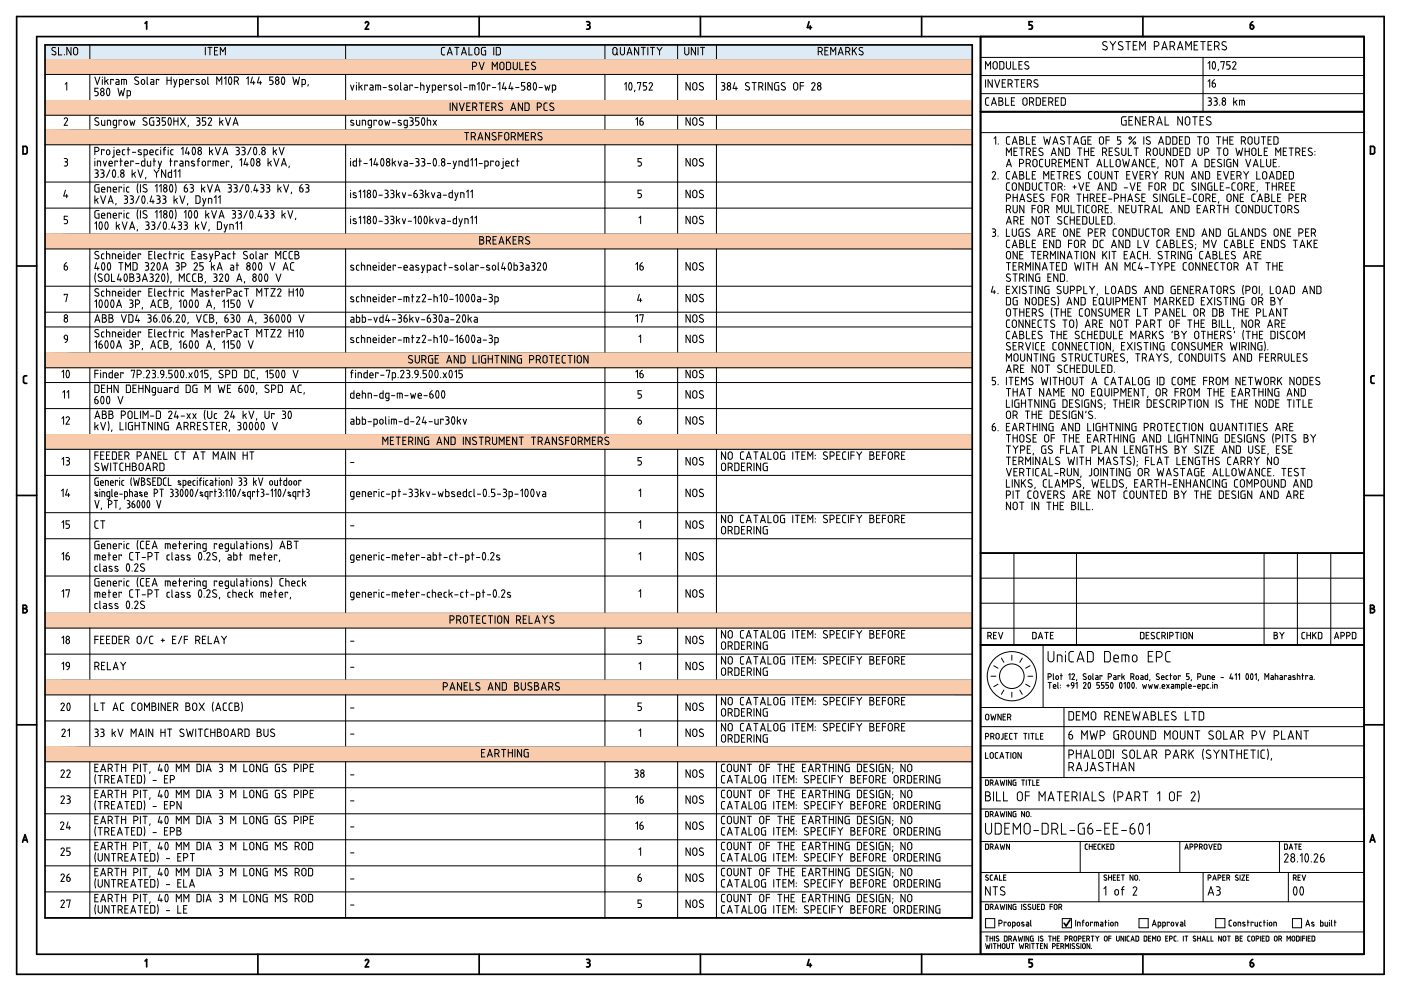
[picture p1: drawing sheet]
<svg xmlns="http://www.w3.org/2000/svg" width="420mm" height="297mm" viewBox="0 0 420 297" stroke-linecap="round" stroke-linejoin="round" font-family="sans-serif">
<g fill="none" stroke="#000" stroke-width=".51">
<path d="M5 5h410.1v287h-410.1zM11 11h398.1v275h-398.1zM13.5 13.5h278.1v261.6h-278.1zM43.5 7l.5-.5v2.2M77.3 5v6M109.6 6.9a.51 .51 0 0 1 .6-.4 .51 .51 0 0 1 .3 .7l-.9 1.5h1M143.7 5v6M175.9 6.5h.5a.5 .5 0 0 1 .5 .5 .5 .5 0 0 1-.5 .5M176.2 7.5h.2M176.4 7.5l.4 .2v.8l-.9 .2M210.1 5v6M242.6 6.5l-.5 1.8h1.3"/>
<path d="M243 7.7v1M276.4 5v6M294.1 11v275M309.6 6.5h-1v1l.8 .1 .2 .4M309.6 8v.3M309.6 8.2l-.2 .5h-.8M342.8 5v6M375 7.5h.5a.58 .58 0 0 1 .6 .5 .58 .58 0 0 1-.5 .6 .58 .58 0 0 1-.6-.4zM375.7 6.5l-.5 .4-.2 .6M294.1 33.5h115M6.9 43.9h.8l.4 .2 .1 1.5-.3 .5h-1zM412.2 44.4v1.2"/>
<path d="M412.2 44.4l-.2-.4-1-.1v2.2h1l.2-.5M5 79.7h6M409.1 79.7h6M7.5 114.9h.5M7.5 112.6h.5M7.5 112.6l-.5 .5 .1 1.6 .4 .2M411.6 114.9h.5M411.6 112.6h.5M411.6 112.6l-.5 .5 .1 1.6 .4 .2M5 148.5h6M409.1 148.5h6M294.1 165.8h115"/>
<path d="M6.9 182.4h.6M7.5 181.4a.5 .5 0 0 1 .5 .5 .5 .5 0 0 1-.5 .5 .63 .63 0 0 1 .7 .6 .63 .63 0 0 1-.7 .7M7.5 181.4h-.6v2.3h.6M294.1 193.3h115M411 181.4h.6a.5 .5 0 0 1 .5 .5 .5 .5 0 0 1-.5 .5 .62 .62 0 0 1 .6 .6 .62 .62 0 0 1-.6 .7h-.6zM411 182.4h.6M5 217.3h6M409.1 217.3h6M6.8 252.4l.7-2.2 .8 2.2M7 251.8h1.1M410.9 252.4l.7-2.2 .8 2.2M411.1 251.8h1.1"/>
<path d="M320.9 275.7l-1.2 1.8-.6-.8M43.5 288.1l.5-.5v2.2M77.3 286v6M109.6 288a.51 .51 0 0 1 .6-.4 .51 .51 0 0 1 .3 .7M110.5 288.3l-.9 1.5h1M143.7 286v6M175.9 287.6h.5a.5 .5 0 0 1 .5 .5 .5 .5 0 0 1-.5 .5M175.9 289.8h.5M176.2 288.6h.2M176.4 288.6a.57 .57 0 0 1 .5 .7l-.5 .5M210.1 286v6M242.6 287.6l-.5 1.7h1.3"/>
<path d="M243 288.8v1M276.4 286v6M308.6 289.8h.5M309.6 287.6h-1v1h.8l.2 .5M309.6 289.1v.2M309.6 289.3l-.5 .5M342.8 286v6M375 288.6h.5a.58 .58 0 0 1 .6 .4 .58 .58 0 0 1-.5 .7 .58 .58 0 0 1-.6-.4zM375.7 287.6l-.5 .3-.2 .7"/>
</g>
<g fill="none" stroke="#000" stroke-width=".3">
<path d="M13.5 17.9h278.1M16.7 14.3a.6 .6 0 0 0-.9 0 .6 .6 0 0 0 0 .9l.7 .3a.57 .57 0 0 1 .1 .9 .57 .57 0 0 1-.8-.1l-.3-.1M17.5 14.2v2.3h1M19.3 16.3v.2M21.3 14.2v2.3l-1.3-2.3v2.3M22.2 14.4l.5-.2 .4 .2 .2 1.4a.63 .63 0 0 1-.6 .7 .63 .63 0 0 1-.7-.7zM26.9 13.5v4.4M61.6 14.2v2.3M62.3 14.2h1.3M62.9 14.2v2.3M64.3 15.2h.8M65.3 14.2h-1v2.3h1"/>
<path d="M66.1 16.5v-2.3l.7 1.3 .8-1.3v2.3M103.7 13.5v4.4M132.9 14.2l-.5 .5v1.3l.2 .4 .8 .1M132.9 14.2h.5M134.1 16.5l.8-2.3 .7 2.3M134.3 15.8h1.1M136.4 14.2h1.2M137 14.2v2.3M138.4 16.5l.7-2.3 .8 2.3M138.6 15.8h1.1M140.6 14.2v2.3h1M141.7 19.9h.6a.63 .63 0 0 0 .7-.6 .63 .63 0 0 0-.7-.7h-.6v2.3"/>
<path d="M142.6 14.4l.4-.2 .5 .2 .1 1.4a.63 .63 0 0 1-.6 .7 .63 .63 0 0 1-.6-.7zM143.7 18.6l.8 2.3 .7-2.3M144.9 14.2h.7M144.9 14.2l-.5 .5v1.3l.2 .4 1 .1v-1.3h-.3M148.1 14.2v2.3M149.6 14.2h-.8v2.3h.8l.4-.3 .1-1.5-.5-.5M150.1 18.8l.4-.2 .5 .2 .1 1.5a.63 .63 0 0 1-.6 .6 .63 .63 0 0 1-.6-.6zM151.9 18.6h.7l.5 .3v1.5l-.2 .4-1 .1zM153.9 18.6v1.7a.63 .63 0 0 0 .6 .6 .63 .63 0 0 0 .6-.6l.1-1.7M155.9 18.6v2.3h1M157.6 19.6h.8M158.6 18.6h-1v2.3h1"/>
<path d="M160.5 18.8a.59 .59 0 0 0-.9-.1 .59 .59 0 0 0 .1 .9l.7 .3a.57 .57 0 0 1 .1 .9 .57 .57 0 0 1-.9 0l-.2-.2M181.4 13.5v4.4M184 14.4l.4-.2 .5 .2 .1 1.4a.63 .63 0 0 1-.6 .7 .63 .63 0 0 1-.6-.7zM184.8 16l.5 .5M186 14.2v1.6a.63 .63 0 0 0 .7 .7 .63 .63 0 0 0 .6-.7v-1.6M188 16.5l.8-2.3 .7 2.3M188.3 15.8h1M191.5 14.2v2.3l-1.2-2.3v2.3M192.3 14.2h1.2M192.9 14.2v2.3M194.3 14.2v2.3M195.1 14.2h1.2"/>
<path d="M195.7 14.2v2.3M197 14.2l.8 1M197.8 15.2v1.3M198.5 14.2l-.7 1M203.2 13.5v4.4M205.3 14.2v1.6a.63 .63 0 0 0 .7 .7 .63 .63 0 0 0 .6-.7v-1.6M208.6 14.2v2.3l-1.3-2.3v2.3M209.3 14.2v2.3M210.1 14.2h1.2M210.7 14.2v2.3M214.9 13.5v4.4M246 14.2h-.6v2.3"/>
<path d="M246 14.2a.63 .63 0 0 1 .6 .6 .63 .63 0 0 1-.6 .7h-.6M246.1 15.5l.5 1M247.4 15.2h.7M248.4 14.2h-1v2.3h1M249.1 16.5v-2.3l.8 1.3 .7-1.3v2.3M251.4 16.5l.7-2.3 .8 2.3M251.6 15.8h1.1M254.3 14.2h-.7v2.3M254.3 14.2a.63 .63 0 0 1 .6 .6 .63 .63 0 0 1-.6 .7h-.7M254.4 15.5l.5 1M255.6 14.2v2.3M256.1 15.1l.8 1.4"/>
<path d="M256.9 14.2l-1.3 1.4M258.8 14.3a.6 .6 0 0 0-.9 0 .6 .6 0 0 0 0 .9l.7 .3a.57 .57 0 0 1 .1 .9 .57 .57 0 0 1-.8-.1l-.3-.1M294.1 17.2h115M298 18.6l.4-.1 .5 .1 .2 1.5a.63 .63 0 0 1-.7 .6 .63 .63 0 0 1-.6-.6zM299.8 18.5h.8l.4 .2 .1 1.5-.3 .4-1 .1zM301.8 18.5v1.6a.63 .63 0 0 0 .6 .6 .63 .63 0 0 0 .7-.6v-1.6M303.8 18.5v2.2h1M305.6 19.5h.7M306.6 18.5h-1v2.2h1M308.4 18.6a.6 .6 0 0 0-.8-.1 .6 .6 0 0 0 0 .9l.7 .4a.57 .57 0 0 1 .1 .8 .57 .57 0 0 1-.9 0l-.2-.1M331.8 13.9a.63 .63 0 0 1 .1 1 .63 .63 0 0 1-1-.1l-.2-.1M331.9 12.6a.66 .66 0 0 0-.9-.1 .66 .66 0 0 0 0 1l.8 .4"/>
<path d="M332.9 12.5l.8 1.1M333.7 13.6v1.4M334.6 12.5l-.9 1.1M336.5 13.9a.63 .63 0 0 1 .1 1 .63 .63 0 0 1-.9-.1l-.3-.1M336.7 12.6a.66 .66 0 0 0-1-.1 .66 .66 0 0 0 0 1l.8 .4M337.6 12.5h1.4M338.3 12.5v2.5M339.9 13.6h.8M341 12.5h-1.1v2.5h1.1M341.8 15v-2.5l.8 1.3 .9-1.3v2.5M346.2 13.8l.7 .1a.69 .69 0 0 0 .7-.7 .69 .69 0 0 0-.7-.7h-.7v2.5M348.4 15l.8-2.5 .9 2.5"/>
<path d="M348.6 14.3h1.2M350.9 13.8l.7 .1a.69 .69 0 0 0 .7-.7 .69 .69 0 0 0-.7-.7h-.7v2.5M351.7 13.8l.6 1.2M353.1 15l.8-2.5 .9 2.5M353.4 14.3h1.2M355.6 15v-2.5l.9 1.3 .8-1.3v2.5M358.1 13.6h.9M359.2 12.5h-1.1v2.5h1.1M360.1 12.5h1.4M360.8 12.5v2.5M360.8 17.2v16.3M362.3 13.6h.8"/>
<path d="M362.3 19l.5-.5v2.2M363.4 12.5h-1.1v2.5h1.1M363.8 18.6l.1-.1a1.28 1.28 0 0 1 .5 1.9l-.2 .3a1.28 1.28 0 0 1-.5-1.9zM364.2 13.8l.7 .1a.69 .69 0 0 0 .7-.7 .69 .69 0 0 0-.7-.7h-.7v2.5M365.1 13.8l.5 1.2M366.2 18.7v-.2h1l-.5 2.2M367.5 13.9a.63 .63 0 0 1 .2 1 .63 .63 0 0 1-1-.1l-.2-.1M367.7 12.6a.66 .66 0 0 0-1-.1 .66 .66 0 0 0 .1 1l.7 .4M368.9 18.5h-1v1h.5a.64 .64 0 0 1 .5 .6 .64 .64 0 0 1-.5 .6h-.5M369.7 18.7a.5 .5 0 0 1 .7-.2 .5 .5 0 0 1 .2 .7l-.9 1.5h1M369.7 18.7v.1M13.5 22.3h278.1"/>
<path d="M13.5 30.1h278.1M13.5 34.5h278.1M13.5 39h278.1M19.3 35.7a.51 .51 0 0 1 .6-.4 .51 .51 0 0 1 .3 .7l-.9 1.5h1M19.5 25.3l.5-.6v2.3M26.9 22.3v7.8M26.9 34.5v4.5M28.4 23.1l.8 2.2 .8-2.2M29.4 26.4h-1v1l.8 .1 .2 .7-.2 .4-.8 .1M29.6 35.4a.59 .59 0 0 0-.9 0 .59 .59 0 0 0 0 .8l.7 .4a.57 .57 0 0 1 .1 .8 .57 .57 0 0 1-.8 0l-.3-.1M30.4 36l.1 1.4 .9 .1v-1.5M30.7 23.1v.1"/>
<path d="M30.7 23.8v1.5M31.4 23.1v2.2M31.9 24.2l.5 1.1M32.2 26.6l.1-.1a1.28 1.28 0 0 1 .5 1.8l-.2 .4a1.28 1.28 0 0 1-.5-1.9zM32.2 37.5v-1.5h.6l.4 .4v1.1M32.4 23.8l-1 .8M34 24.1v-.3h-.8v1.5M34.8 23.8l.7 .1 .2 .3v1.1h-.8l-.2-.4 .2-.3h.8M34.9 37.5l-.9-.1-.1-1 .2-.3 .8-.1v1.9l-.1 .3-.7 .1M35.4 26.4l.5 2.3 .5-1.5 .5 1.5 .5-2.3M36.4 25.3v-1.5l1.5 .2 .1 1.3M36.4 36.3v-.3h-.7v1.5"/>
<path d="M37.2 23.8v1.5M37.3 36.3a.49 .49 0 0 1 .5-.2 .49 .49 0 0 1 .4 .4v.5a.5 .5 0 0 1-.5 .5 .5 .5 0 0 1-.5-.5zM38.1 28.7l1-.2v-.9l-.2-.4h-.8v2.2M38.9 36l.4 1.5 .4-1 .4 1 .3-1.5M41.5 23.2a.59 .59 0 0 0-.9-.1 .59 .59 0 0 0 .1 .9l.7 .4a.57 .57 0 0 1 .1 .8 .57 .57 0 0 1-.9 0l-.2-.1M42.4 24.1a.51 .51 0 0 1 .6-.3 .51 .51 0 0 1 .4 .5v.5a.5 .5 0 0 1-.5 .5 .5 .5 0 0 1-.5-.5zM44 35.4a.59 .59 0 0 0-.9 0 .59 .59 0 0 0 .1 .8l.7 .4a.57 .57 0 0 1 .1 .8 .57 .57 0 0 1-.9 0l-.2-.1M44.1 23.1v2l.3 .2M45.3 23.8l.6 .1 .2 .3v1.1h-.8l-.2-.4 .2-.3h.8M46.1 35.3l-1.1 .2-.1 1.5 .2 .5h1v-1.2h-.3M46.9 35.3h.5a.5 .5 0 0 1 .5 .5 .5 .5 0 0 1-.5 .5M47.1 36.3h.3"/>
<path d="M47.4 36.3a.64 .64 0 0 1 .5 .6 .64 .64 0 0 1-.5 .6h-.5M47.6 24.1v-.3h-.7v1.5M49.6 35.3h-1v1h.5a.64 .64 0 0 1 .5 .6 .64 .64 0 0 1-.5 .6h-.5M50.1 23.1v2.2M50.1 24.1h1.2M50.6 35.4l.1-.1a1.28 1.28 0 0 1 .5 1.9l-.2 .3a1.28 1.28 0 0 1-.5-1.9zM51.3 23.1v2.2M52.1 23.8l.5 1.5M52.1 36.3h1.3M52.1 35.3v2.2M53.1 23.8l-.8 2.3h-.2M53.4 35.3v2.2"/>
<path d="M53.8 25.3l1-.2v-.9l-.2-.3-.8-.1v2.3M54.1 35.3l1.5 2.2M55.6 24.6h1v-.3a.5 .5 0 0 0-.5-.5 .5 .5 0 0 0-.5 .5l.2 1h.8M55.6 35.3l-1.5 2.2M56.5 37.5l-.1 .5M58.1 24.1v-.3h-.8v1.5M58.9 35.3h.5a.5 .5 0 0 1 .5 .5 .5 .5 0 0 1-.5 .5M59.2 36.3h.3M59.4 36.3a.64 .64 0 0 1 .6 .6 .64 .64 0 0 1-.6 .6h-.5M59.7 23.9a.42 .42 0 0 0-.6-.1 .42 .42 0 0 0-.1 .6l.8 .4a.54 .54 0 0 1-.4 .6 .54 .54 0 0 1-.6-.2M60.6 24.1a.5 .5 0 0 1 .6-.3 .5 .5 0 0 1 .4 .5v.5a.5 .5 0 0 1-.5 .5 .5 .5 0 0 1-.5-.5zM61.7 35.3h-1v1h.5a.64 .64 0 0 1 .5 .6 .64 .64 0 0 1-.5 .6h-.5"/>
<path d="M62.3 23.1v2l.3 .2M62.4 35.7a.51 .51 0 0 1 .7-.4 .51 .51 0 0 1 .3 .7l-1 1.5h1.1M65 25.3v-2.2l.8 1.2 .7-1.2v2.2M65.9 35.3v2.2M66.3 36.5l.6 1M66.9 36l-1 .8M67.3 23.6l.5-.5v2.2M67.6 35.3l.8 2.2 .7-2.2M68.8 23.2l.1-.1a1.28 1.28 0 0 1 .5 1.9l-.2 .3a1.28 1.28 0 0 1-.5-1.9zM69.9 37.5l.7-2.2 .8 2.2M70.1 36.9h1.1M70.3 24.3h.6a.63 .63 0 0 0 .6-.6 .63 .63 0 0 0-.6-.6h-.6v2.2"/>
<path d="M71 24.3l.5 1M74 23.6l.4-.5v2.2M75.7 23.1l-.5 1.7h1.3M76.1 24.3v1M77.7 23.1l-.5 1.7h1.2M78.1 24.3v1M81.9 23.1h-1v1h.5a.64 .64 0 0 1 .5 .6 .64 .64 0 0 1-.5 .6h-.5M84.6 23.2l.1-.1a1.28 1.28 0 0 1 .5 1.9l-.2 .3a1.28 1.28 0 0 1-.5-1.9zM87.8 23.1l.5 2.2 .5-1.5 .5 1.5 .5-2.2M90.6 25.3h.6M91.2 23.8l.4 .4M91.2 23.8h-.6v2.3"/>
<path d="M91.6 24.9l-.4 .4M91.6 24.2v.7M92.5 25.3l-.2 .5M103.7 22.3v7.8M103.7 34.5v4.5M105.1 25.5l.5 1.5 .6-1.5M106 36.2a.42 .42 0 0 0-.6-.1 .42 .42 0 0 0-.1 .5l.8 .5a.54 .54 0 0 1-.4 .5 .54 .54 0 0 1-.6-.2M106.9 36v1.4l1 .1v-1.5M106.9 24.7v.2M106.9 25.5v1.5M107.7 24.7v2.3M108.1 25.9l.5 1.1"/>
<path d="M108.6 37.5v-1.5h.7l.3 .4v1.1M108.6 25.5l-.9 .7M110.2 25.8v-.3h-.8v1.5M110.4 36.4l.2-.3 .8-.1-.1 2.1-.8 .2M110.4 37.2l.2 .3h.8M110.4 36.4v.8M111 25.5h.5M111.5 25.5l.4 .4v1.1l-1-.2 .2-.5 .8-.1M112.9 36.3v-.3h-.8v1.5M113.4 25.5v1.5M113.9 36.1a.49 .49 0 0 1 .7 .4v.5a.5 .5 0 0 1-.5 .5 .5 .5 0 0 1-.5-.5zM114.1 25.9l-.3-.4h-1.2v1.5"/>
<path d="M114.2 25.9v1.1M114.9 26.2h1M115.4 36l.4 1.5 .3-1 .4 1 .4-1.5M117.5 25.6a.42 .42 0 0 0-.6-.1 .42 .42 0 0 0-.1 .6l.8 .4a.54 .54 0 0 1-.3 .5 .54 .54 0 0 1-.7-.1M117.6 36.8h1M118.4 26.5a.5 .5 0 0 0 .5 .5 .5 .5 0 0 0 .5-.5M118.4 26.5v-.5a.5 .5 0 0 1 .5-.5 .5 .5 0 0 1 .5 .5v.5M120.1 24.7v2.1M120.1 26.8l.3 .2M120.2 36.9l.1 .2a.54 .54 0 0 1-.3 .5 .54 .54 0 0 1-.6-.2M120.3 36.2a.42 .42 0 0 0-.6-.1 .42 .42 0 0 0-.1 .5l.6 .4M121.3 25.5l.7 .1 .1 .3 .1 1.1h-.9l-.2-.4 .2-.3 .9-.1"/>
<path d="M122.2 37.5l-1-.1-.1-1 .2-.3 .9-.1-.1 1.9-.1 .3-.7 .1M122.9 35.3h.5a.5 .5 0 0 1 .5 .5 .5 .5 0 0 1-.5 .5M123.1 36.3h.3M123.4 36.3a.64 .64 0 0 1 .5 .6 .64 .64 0 0 1-.5 .6h-.5M123.7 25.8v-.3h-.8v1.5M124.4 26.2h1M125.6 35.3h-.9v1h.4a.64 .64 0 0 1 .6 .6 .64 .64 0 0 1-.6 .6h-.4M126.2 25.5l.9 .2v1.3M126.2 24.7v2.3M126.6 35.4l.2-.1a1.28 1.28 0 0 1 .5 1.9l-.3 .3a1.28 1.28 0 0 1-.5-1.9zM127.9 25.5l.5 1.5M128.1 36l1 .2 .1 1.3"/>
<path d="M128.1 35.3v2.2M128.9 25.5l-.8 2.2h-.2M129.9 36l1 1.5M130.6 25.9v.7M130.7 25.9l-.2-.3-.9-.1v2.2M130.7 26.6l-.2 .4h-.9M130.9 36l-1 1.5M131.4 26.2h1v-.2a.5 .5 0 0 0-.5-.5 .5 .5 0 0 0-.5 .5l.2 1h.8M133.9 25.8v-.3h-.7v1.5M135 30.9v2.2M135.5 25.6a.42 .42 0 0 0-.6-.1 .42 .42 0 0 0-.1 .6l.8 .4a.54 .54 0 0 1-.3 .5 .54 .54 0 0 1-.6-.1M136.4 26.5v-.5a.5 .5 0 0 1 .5-.5 .5 .5 0 0 1 .5 .5v.5"/>
<path d="M136.4 26.5a.5 .5 0 0 0 .5 .5 .5 .5 0 0 0 .5-.5M137 30.9v2.2l-1.3-2.2v2.2M137.8 30.9l.7 2.2 .8-2.2M138.2 24.7v2.1l.2 .2M139.1 26.2h1M139.3 39.7h1.3M140 39.7v2.3M140 31.9h.8M140.9 27v-1.5h1.1l.4 .4v1.1M141 30.9h-1v2.2h1M141.6 25.5v1.5M141.8 32.1h.6a.63 .63 0 0 0 .6-.6 .63 .63 0 0 0-.6-.6h-.6v2.2"/>
<path d="M142 39.7a.63 .63 0 0 1 .6 .6 .63 .63 0 0 1-.6 .7M142 39.7h-.7v2.3M142.5 32.1l.5 1M143.2 25.3l.5-.6v2.3M143.7 30.9h1.3M144.4 30.9v2.2M144.7 24.9l.1-.1a1.28 1.28 0 0 1 .5 1.8l-.3 .4a1.28 1.28 0 0 1-.5-1.9zM145.8 31.9h.7M146.7 30.9h-.9v2.2h.9M146.8 39.7v2.3l-1.2-2.3v2.3M146.9 25.8v-.3h-.7v1.5M147.5 32.1h.6a.63 .63 0 0 0 .7-.6 .63 .63 0 0 0-.7-.6h-.6v2.2"/>
<path d="M147.6 20.9v-2.3l.8 1.3 .7-1.3v2.3M147.7 26.2h1M148.3 32.1l.5 1M148.7 39.8a.6 .6 0 0 0-.9 0 .6 .6 0 0 0 0 .9l.8 .3a.57 .57 0 0 1 .1 .9 .57 .57 0 0 1-.9 0l-.2-.2M149.4 25.3l.5-.6v2.3M150.6 39.7h-1v2.3M150.6 31a.6 .6 0 0 0-.8-.1 .6 .6 0 0 0 0 .9l.7 .4a.57 .57 0 0 1 .1 .8 .57 .57 0 0 1-.9 0l-.2-.1M151.2 24.7l-.5 1.8h1.2M151.5 26v1M153.2 24.7l-.5 1.8h1.2M153.2 33.1l.7-2.2 .8 2.2M153.4 32.5h1.1"/>
<path d="M153.5 26v1M154.7 26.2h1M156.7 30.9v2.2l-1.3-2.2v2.2M156.9 25.8l.5 .5M157.4 26.5l-.2 .4-.8 .1M157.4 24.7h-1v1.1h.5M157.4 26.2v.3M157.4 30.9h.8l.4 .2 .1 1.5-.3 .4-1 .1zM158.2 26.5a.54 .54 0 0 1 .5-.7 .54 .54 0 0 1 .5 .7M158.2 26.5a.5 .5 0 0 0 .5 .5 .5 .5 0 0 0 .5-.5M158.6 39.7h-1v2.3h1M160 39.7h-.7v2.3"/>
<path d="M160 39.7a.63 .63 0 0 1 .6 .6 .63 .63 0 0 1-.6 .7M160.2 24.9l.1-.1a1.28 1.28 0 0 1 .5 1.8l-.2 .4a1.28 1.28 0 0 1-.5-1.9zM161.1 32.1h.7a.63 .63 0 0 0 .6-.6 .63 .63 0 0 0-.6-.6h-.7v2.2M161.6 26.2h1.1M162.5 39.8a.59 .59 0 0 0-.9 0 .59 .59 0 0 0 0 .9M163.4 25.5l.4 1.5 .4-1 .3 1 .4-1.5M164.1 30.9h-.7l-.3 .5 .1 1.5 .9 .2M165.7 27l.9-.2 .1-.9-.2-.3-.8-.1v2.2M166 31a.59 .59 0 0 0-.9-.1 .59 .59 0 0 0 .1 .9l.7 .4a.57 .57 0 0 1 .1 .8 .57 .57 0 0 1-.9 0l-.2-.1M181.4 22.3v7.8M181.4 34.5v4.5M187.3 25.3l.5-.6v2.3"/>
<path d="M188.8 24.9l.1-.1a1.28 1.28 0 0 1 .5 1.8l-.2 .4a1.28 1.28 0 0 1-.5-1.9zM190.4 27l-.1 .5M190.7 35.8l.5-.5v2.2M191.2 25v-.3h1l-.5 2.3M191.9 36.3h.5M192.4 36.3a.58 .58 0 0 1 .6 .5 .58 .58 0 0 1-.4 .6 .58 .58 0 0 1-.7-.4v-.7M192.7 35.3l-.6 .4-.2 .6M193.4 25.8l.5 .2v.5M193.9 26.5l-.2 .4-.8 .1M193.9 24.7h-1v1.1h.5M194.7 25.1a.51 .51 0 0 1 .7-.3 .51 .51 0 0 1 .2 .7l-.9 1.5h1M203.2 22.3v7.8"/>
<path d="M203.2 34.5v4.5M207 24.7v2.3l-1.3-2.3v2.3M207 35.3v2.2l-1.3-2.2v2.2M207.9 24.9l.5-.1 .4 .1 .2 1.5a.63 .63 0 0 1-.6 .6 .63 .63 0 0 1-.7-.6zM207.9 35.5l.5-.2 .4 .2 .2 1.4a.63 .63 0 0 1-.6 .6 .63 .63 0 0 1-.7-.6zM210.7 26.1a.57 .57 0 0 1 .1 .8 .57 .57 0 0 1-.8 0l-.3-.1M210.7 36.6a.57 .57 0 0 1 .1 .8 .57 .57 0 0 1-.8 0l-.3-.1M210.9 24.9a.59 .59 0 0 0-.9-.1 .59 .59 0 0 0 0 .9l.7 .4M210.9 35.4a.59 .59 0 0 0-.9 0 .59 .59 0 0 0 0 .8l.7 .4M214.9 22.3v7.8M214.9 34.5v4.5M216.4 24.7l.5 .1a.5 .5 0 0 1 .5 .5 .5 .5 0 0 1-.5 .5l.4 .2 .1 .5"/>
<path d="M216.6 25.8h.3M217.4 26.5l-.3 .4-.7 .1M218.1 26.5a.5 .5 0 0 0 .5 .5 .5 .5 0 0 0 .5-.5M218.1 26.5a.54 .54 0 0 1 .5-.7 .54 .54 0 0 1 .5 .7M220.4 24.7l-.5 1.8h1.2M220.7 26v1M223.8 25.7l.7 .4a.57 .57 0 0 1 .1 .8 .57 .57 0 0 1-.8 0l-.2-.1M224.7 24.9a.59 .59 0 0 0-.9-.1 .59 .59 0 0 0 0 .9M225.6 24.7h1.2M226.2 24.7v2.3M227.6 26h.6a.63 .63 0 0 0 .6-.6 .63 .63 0 0 0-.6-.6l-.6-.1v2.3M228.3 26l.5 1"/>
<path d="M229.6 24.7v2.3M231.6 24.7v2.3l-1.3-2.3v2.3M233.2 25.8h.4v1.2l-1-.1-.3-.4M233.6 24.7l-1.2 .3-.1 1.5M235.4 24.9a.59 .59 0 0 0-.8-.1 .59 .59 0 0 0 0 .9l.7 .4a.57 .57 0 0 1 .1 .8 .57 .57 0 0 1-.9 0l-.2-.1M238.2 24.9l.4-.1 .5 .1 .1 1.5a.63 .63 0 0 1-.6 .6 .63 .63 0 0 1-.6-.6zM240 25.8h1M241 24.7h-1v2.3M243.4 25.1a.51 .51 0 0 1 .7-.3 .51 .51 0 0 1 .3 .7l-1 1.5h1M245.2 26.5a.5 .5 0 0 0 .5 .5 .5 .5 0 0 0 .5-.5M245.2 26.5a.54 .54 0 0 1 .5-.7 .54 .54 0 0 1 .5 .7M294.1 22.6h115"/>
<path d="M294.1 28.1h115M294.1 33.5h115M294.1 39.8h115M295.6 20.7v-2.2l.7 1.2 .8-1.2v2.2M295.6 23.9v2.2M296.6 29.3l-.8 .1-.2 .4v1.5l1 .3M297.3 31.6l.8-2.3 .7 2.3M297.5 30.9h1.1M297.6 23.9v2.2l-1.3-2.2v2.2M298.3 23.9l.8 2.2 .7-2.2M299.6 29.3h.6a.5 .5 0 0 1 .5 .5 .5 .5 0 0 1-.5 .5 .62 .62 0 0 1 .6 .6 .62 .62 0 0 1-.6 .7h-.6zM299.6 30.3h.6"/>
<path d="M300.6 24.9h.7M301.6 23.9h-1v2.2h1M301.6 29.3v2.3h1M302.3 25.1h.6a.63 .63 0 0 0 .7-.6 .63 .63 0 0 0-.7-.6h-.6v2.2M303.1 25.1l.5 1M303.3 30.3h.8M304.3 23.9h1.3M304.3 29.3h-1v2.3h1M304.9 23.9v2.2M306.3 24.9h.8M306.9 29.5l.5-.2 .4 .2 .2 1.4a.63 .63 0 0 1-.6 .7 .63 .63 0 0 1-.6-.7zM307.3 23.9h-1v2.2h1"/>
<path d="M308.1 25.1h.6a.63 .63 0 0 0 .6-.6 .63 .63 0 0 0-.6-.6h-.6v2.2M308.8 30.6h.6a.63 .63 0 0 0 .6-.7 .63 .63 0 0 0-.6-.6h-.6v2.3M308.8 25.1l.5 1M309.5 30.6l.5 1M310.8 29.3h.7l.4 .3 .1 1.5-.2 .4-1 .1zM311.2 24a.59 .59 0 0 0-.9 0 .59 .59 0 0 0 0 .8l.8 .4a.57 .57 0 0 1 .1 .8 .57 .57 0 0 1-.9 0l-.2-.1M312.8 30.3h.7M313.8 29.3h-1v2.3h1M314.5 30.6h.6a.63 .63 0 0 0 .7-.7 .63 .63 0 0 0-.7-.6h-.6v2.3M315.3 30.6l.5 1M316.5 30.3h.8M317.5 29.3h-1v2.3h1"/>
<path d="M318.3 29.3h.7l.4 .3 .1 1.5-.2 .4-1 .1zM337.7 35h-.8l-.5 .3-.1 1.6 .3 .5 1.1 .1v-1.4h-.4M338.6 36.1h.8M339.7 35h-1.1v2.5h1.1M341.9 35v2.5l-1.4-2.5v2.5M342.7 36.1h.9M343.9 35h-1.2v2.5h1.2M344.7 36.4h.7a.69 .69 0 0 0 .7-.7 .69 .69 0 0 0-.7-.7h-.7v2.5M345.5 36.4l.6 1.1M346.9 37.5l.8-2.5 .9 2.5M347.1 36.8h1.2M349.4 35v2.5h1.1"/>
<path d="M354.6 35v2.5l-1.4-2.5v2.5M355.6 35.2l.5-.2 .5 .2 .2 1.6a.69 .69 0 0 1-.7 .7 .69 .69 0 0 1-.7-.7zM357.7 35h1.4M358.4 35v2.5M359.9 36.1h.8M361 35h-1.1v2.5h1.1M362.3 29.3h.5a.5 .5 0 0 1 .5 .5 .5 .5 0 0 1-.5 .5M362.3 24.4l.5-.5v2.2M362.5 30.3h.3M362.8 30.3a.57 .57 0 0 1 .5 .8l-.3 .4-.7 .1M363.1 35.1a.66 .66 0 0 0-1 0 .66 .66 0 0 0 0 .9l.8 .4a.63 .63 0 0 1 .1 1 .63 .63 0 0 1-.9 0l-.3-.2M363.5 24.9h.5"/>
<path d="M364 24.9a.58 .58 0 0 1 .7 .5 .58 .58 0 0 1-.5 .6 .58 .58 0 0 1-.7-.4v-.7M364 29.3h.5a.5 .5 0 0 1 .5 .5 .5 .5 0 0 1-.5 .5M364.3 30.3h.2M364.3 23.9l-.5 .4-.3 .6M364.5 30.3l.5 .3v.7l-1 .3M365.4 20.7l-.1 .5M365.8 31.4v.2M370 29.3v2.3M370.4 30.5l.6 1.1M371 30.1l-1 .7M371.7 31.6v-1.5h1.3l.2 1.5M372.5 30.1v1.5"/>
<path d="M13.5 43.4h278.1M13.5 54.6h278.1M19.3 47.5h.4M19.3 49.8h.4M19.5 48.5h.2M19.6 57l-.5 1.8h1.3M19.8 47.5a.5 .5 0 0 1 .5 .5 .5 .5 0 0 1-.5 .5l.5 .5-.1 .5-.4 .3M20 58.3v1M26.9 43.4v26.8M28.4 50.9h.5a.5 .5 0 0 1 .5 .5 .5 .5 0 0 1-.5 .5M28.4 55.8v1.3l.3 .4 1 .1v-1.3h-.4M28.4 47.5v.1"/>
<path d="M28.4 48.3v1.5M28.4 58.7v2.3M28.4 45.4h.7M28.7 51.9h.2M28.9 59.9l.5 1.1M28.9 51.9a.64 .64 0 0 1 .6 .6 .64 .64 0 0 1-.6 .6h-.5M29.1 45.4a.63 .63 0 0 0 .6-.6 .63 .63 0 0 0-.6-.7l-.7 .1v2.2M29.2 49.8v-1.5h.6l.4 .3v1.2M29.4 59.5l-1 .7M29.7 55.3l-1 .1-.3 .4M30.2 50.9h.5a.5 .5 0 0 1 .5 .5 .5 .5 0 0 1-.5 .5M30.2 58.7l.7 2.3 .8-2.3"/>
<path d="M30.4 56.8h1a.52 .52 0 0 0-.3-.7 .52 .52 0 0 0-.7 .5l.1 .8 .9 .2M30.4 51.9h.3M30.7 51.9a.64 .64 0 0 1 .5 .6 .64 .64 0 0 1-.5 .6h-.5M30.9 48.3l.5 1.5 .5-1.5M31.2 45.1v-.2h-.8v1.5M31.9 45.4v.5a.5 .5 0 0 0 .5 .5 .5 .5 0 0 0 .5-.5v-.5M31.9 45.4a.5 .5 0 0 1 .5-.5 .5 .5 0 0 1 .5 .5M32.2 57.6v-1.5l.9 .2 .1 1.3M32.7 48.8l.2 .9 .8 .1M32.7 48.8a.5 .5 0 0 1 .5-.5 .5 .5 0 0 1 .5 .5M32.9 50.9l-1 2.2M33.7 48.8v.2h-1"/>
<path d="M33.9 51l.1-.1a1.28 1.28 0 0 1 .5 1.9l-.2 .3a1.28 1.28 0 0 1-.5-1.8zM34 56.8h.9v-.2a.5 .5 0 0 0-.5-.5 .5 .5 0 0 0-.4 .5v.8l.9 .2M34.2 44.9v1.9l-.5 .3M34.2 44.2v.1M34.9 45.4a.5 .5 0 0 1 .5-.5 .5 .5 0 0 1 .5 .5M34.9 45.4l.1 .8 .9 .2M35.2 48.5v-.2h-.8v1.5M35.4 53v.1M35.9 45.4v.3h-1M35.9 48.3h.8M36.2 47.5v2.3M36.4 56.3v-.2h-.7v1.5"/>
<path d="M36.7 46l.2 .3 .5 .1M36.7 45.3v.7M37.2 55.3v.2M37.2 56.1v1.5M37.3 58.7h.5a.5 .5 0 0 1 .5 .5 .5 .5 0 0 1-.5 .5M37.4 48.8a.5 .5 0 0 1 .5-.5 .5 .5 0 0 1 .5 .5M37.4 44.9h-.5l-.2 .4M37.4 48.8l.1 .8 .3 .2M37.5 59.7h.3M37.8 59.7a.56 .56 0 0 1 .4 .8l-.2 .4-.7 .1M37.8 49.8h.6M38.2 44.9h.7"/>
<path d="M38.4 48.8v.2h-1M38.4 44.2v2.2M38.7 56.1h-.6l-.2 .3 .1 1 .7 .2M39 58.7h.5a.5 .5 0 0 1 .5 .5 .5 .5 0 0 1-.5 .5M39.3 59.7h.2M39.5 59.7l.4 .2v.8l-.9 .3M39.6 50.9v2.2M39.7 45.7h1M39.9 48.5v-.2h-.7v1.5M40.1 52.1l.5 1M40.6 51.6l-1 .8M40.7 49h1"/>
<path d="M41.4 55.1a3.9 3.9 0 0 0 0 2.7M41.4 50.9l.7 2.2 .8-2.2M41.8 58.7l-1.1 2.3M42.1 55.3v2.3M42.3 45a.42 .42 0 0 0-.6-.1 .42 .42 0 0 0-.1 .6l.8 .4a.54 .54 0 0 1-.4 .5 .54 .54 0 0 1-.6-.1M42.8 58.8l.1-.1a1.28 1.28 0 0 1 .5 1.9l-.3 .3a1.28 1.28 0 0 1-.5-1.8zM43.2 56.3l.7 .3a.57 .57 0 0 1 .1 .9 .57 .57 0 0 1-.9 0l-.2-.2M43.2 46.4l.9-.2 .1-.9-.2-.4h-.8v2.2M43.4 47.5v2.3l-.8-.1-.2-.3 .1-.9 .9-.2M43.8 53.1l-.2 .6M44 55.4a.59 .59 0 0 0-.9 0 .59 .59 0 0 0 .1 .9M44.2 48.3v1.1l.4 .4"/>
<path d="M44.9 45.4l.2 .9 .9 .1M44.9 45.4a.5 .5 0 0 1 .5-.5 .5 .5 0 0 1 .5 .5M45.2 48.3v1.5h-.6M45.5 58.7l-.5 1.8h1.2M45.9 59.9v1.1M46 45.4v.3h-1.1M46 48.3h.7M46.2 47.5v2.3M46.2 50.9l.7 1M46.6 55.8l.5-.5v2.3M46.9 51.9v1.2M47 58.7h.5a.5 .5 0 0 1 .5 .5 .5 .5 0 0 1-.5 .5"/>
<path d="M47.3 59.7h.2M47.5 44.9l-.8 .2v.9l.2 .3 .6 .1M47.5 48.3l.4 1.5M47.5 59.7l.4 .2v.8l-.9 .3M47.7 50.9l-.8 1M47.8 55.8l.5-.5v2.3M48.2 44.2v.1M48.2 44.9v1.5M48.5 48.3l-.8 2.2h-.2M48.8 58.7h.5a.5 .5 0 0 1 .5 .5 .5 .5 0 0 1-.5 .5M48.9 44.9h.8M49 59.7h.3"/>
<path d="M49.3 59.7l.4 .2v.8l-.9 .3M49.7 44.2h-.3l-.2 .3v1.9M49.7 50.9v2.2l-1.2-2.2v2.2M50.4 44.2v.1M50.4 44.9v1.5M50.9 48.3h.7M51.1 55.4h.1a1.28 1.28 0 0 1 .5 1.8l-.2 .3a1.28 1.28 0 0 1-.5-1.8zM51.1 47.5v2.3M51.5 50.9v2.2h-.9l-.2-.3 .1-1 1-.2M51.9 44.9h-.5l-.2 .4v.9l.7 .2M52.2 51.4l.5-.5v2.2M52.2 58.7v2.3"/>
<path d="M52.6 55.1a3.9 3.9 0 0 1 0 2.7M52.6 59.9l.6 1.1M53.1 48.5v-.2h-.7v1.5M53.2 59.5l-1 .7M53.4 51.4l.6-.5v2.2M54 58.7l.7 2.3 .8-2.3M54 48.3h.7l.2 .3v1.2l-.8-.1-.2-.3 .2-.3 .8-.1M54.4 44.6l.5-.4v2.2M55.3 56.3h.5a.58 .58 0 0 1 .6 .5 .58 .58 0 0 1-.5 .7 .58 .58 0 0 1-.6-.4zM55.6 49.8v-1.5h.7l.3 .3v1.2M56 55.3l-.5 .4-.2 .6M56.1 44.2l-.5 1.7h1.3"/>
<path d="M56.5 45.4v1M57 55.3h.5a.5 .5 0 0 1 .5 .5 .5 .5 0 0 1-.5 .5M57.3 56.3h.2M57.5 56.3a.64 .64 0 0 1 .5 .6 .64 .64 0 0 1-.5 .7h-.5M57.9 44.3l.1-.1a1.28 1.28 0 0 1 .5 1.8l-.2 .4a1.28 1.28 0 0 1-.5-1.9zM58.3 48.4a.43 .43 0 0 0-.6-.1 .43 .43 0 0 0-.1 .6l.7 .4a.54 .54 0 0 1-.3 .5 .54 .54 0 0 1-.6-.2M58.8 58.7h.7l.4 .2 .1 1.5-.2 .5-1 .1zM59.1 48.3h.8M59.9 47.5l-.5 .4v1.9M60.5 55.3v2.3M60.6 48.8a.5 .5 0 0 1 .5-.5 .5 .5 0 0 1 .5 .5M60.6 48.8v.5a.5 .5 0 0 0 .5 .5 .5 .5 0 0 0 .5-.5v-.5"/>
<path d="M60.8 59.5l.5 1.5M60.9 56.5l.5 1.1M61.4 56.1l-.9 .7M61.8 59.5l-.8 2.2h-.2M62.2 55.3l.7 2.3 .8-2.3M62.8 44.2v2.2M63.1 48.5v-.2h-.7v1.5M63.3 45.3l.5 1.1M63.8 44.9l-1 .8M63.9 49.8v-1.5h1.1l.4 .3v1.2M64.3 59.2l.5-.5v2.3M64.5 57.6l.7-2.3 .8 2.3"/>
<path d="M64.6 44.2l.7 2.2 .8-2.2M64.6 48.3v1.5M64.7 56.9h1M65.5 59.2l.5-.5v2.3M66.1 48.8a.5 .5 0 0 1 .5-.5 .5 .5 0 0 1 .5 .5M66.1 48.8l.1 .8 .9 .2M66.8 46.4l.8-2.2 .7 2.2M67 45.8h1.1M67.1 48.8v.2h-1M68.4 55.3h.5a.5 .5 0 0 1 .5 .5 .5 .5 0 0 1-.5 .5M68.6 56.3h.3M68.6 48.5v-.2h-.7v1.5"/>
<path d="M68.9 56.3a.64 .64 0 0 1 .5 .6 .64 .64 0 0 1-.5 .7h-.5M69.5 49.8l-.1 .5M70.1 55.3h.5a.5 .5 0 0 1 .5 .5 .5 .5 0 0 1-.5 .5M70.4 56.3h.2M70.6 56.3a.64 .64 0 0 1 .6 .6 .64 .64 0 0 1-.6 .7h-.5M70.8 44.2h.5M70.8 46.4h.5M71 45.1h.3M71.3 44.1a.5 .5 0 0 1 .5 .5 .5 .5 0 0 1-.5 .5 .64 .64 0 0 1 .5 .7 .64 .64 0 0 1-.5 .6M71.9 48l.6-.5v2.3M72.5 44.2l.5-.1a.5 .5 0 0 1 .5 .5 .5 .5 0 0 1-.5 .5M72.8 45.1h.2"/>
<path d="M72.9 55.3l-1 2.3M73 45.1l.5 .5M73.5 45.7v.2M73.5 45.9l-.2 .4-.8 .1M73.7 47.5l-.5 1.8h1.2M73.9 55.4h.1a1.28 1.28 0 0 1 .5 1.8l-.2 .3a1.28 1.28 0 0 1-.5-1.8zM74.1 48.8v1M75.3 44.2l-1 2.2M75.4 57.4v.2M75.5 47.6h.5M76 47.6a1.67 1.67 0 0 1-.3 2.2 1.67 1.67 0 0 1-.2-2.2M76.3 44.3l.1-.1a1.28 1.28 0 0 1 .5 1.8l-.2 .4a1.28 1.28 0 0 1-.5-1.9z"/>
<path d="M76.6 55.3l-.5 1.8h1.3M77 49a.58 .58 0 0 1 .7-.3 .58 .58 0 0 1 .3 .8 .58 .58 0 0 1-.8 .2l-.2-.4M77 49v.3M77 56.6v1M77.8 46.3v.1M78.1 55.3h.5a.5 .5 0 0 1 .5 .5 .5 .5 0 0 1-.5 .5M78.4 56.3h.2M78.6 56.3a.64 .64 0 0 1 .6 .6 .64 .64 0 0 1-.6 .7h-.5M79.9 55.3h.5a.5 .5 0 0 1 .5 .5 .5 .5 0 0 1-.5 .5M80.1 56.3h.3M80.4 56.3a.64 .64 0 0 1 .5 .6 .64 .64 0 0 1-.5 .7h-.5M80.4 47.5v2.3"/>
<path d="M80.8 48.7l.6 1.1M81.4 48.3l-1 .7M82 44.2v2.2M82.1 47.5l.8 2.3 .8-2.3M82.4 45.3l.6 1.1M83 44.9l-1 .8M83.3 55.3v2.3M83.7 44.2l.8 2.2 .7-2.2M83.8 56.5l.5 1.1M84.3 56.1l-1 .7M84.4 49.8l.7-2.3 .8 2.3M84.6 49.1h1.1"/>
<path d="M85.1 55.3l.7 2.3 .8-2.3M86.8 49.8l-.2 .5M87.5 57.6l-.2 .5M89.9 56.3h.5a.58 .58 0 0 1 .6 .5 .58 .58 0 0 1-.4 .7 .58 .58 0 0 1-.7-.4zM90.6 55.3l-.5 .4-.2 .6M91.7 55.3h.4a.5 .5 0 0 1 .5 .5 .5 .5 0 0 1-.5 .5M91.9 56.3h.2M92.1 56.3a.64 .64 0 0 1 .6 .6 .64 .64 0 0 1-.6 .7h-.4M103.7 43.4v26.8M105.1 47.5v.1M105.1 48.3v1.5M105.1 57v.1"/>
<path d="M105.1 57.8v1.5M106.3 48.3l-.4 .3v1l.4 .2M106.3 48.3h.6M106.7 58.7l.1 .1a.54 .54 0 0 1-.3 .5 .54 .54 0 0 1-.6-.2M106.8 57.9a.42 .42 0 0 0-.6-.1 .42 .42 0 0 0-.1 .6l.6 .3M106.9 47.5v2.3h-.6M107.7 48.3h.7M107.7 57.5l.4-.5v2.3M107.9 47.5v2.3M108.9 57.5l.5-.5v2.3M109.1 49h1.1M110.9 48l.5-.5v2.3"/>
<path d="M112.1 57.1l.2-.1a1.28 1.28 0 0 1 .5 1.9l-.3 .3a1.28 1.28 0 0 1-.5-1.8zM112.6 47.5l-.5 1.8h1.3M113 48.8v1M113.6 58.5h1M114.4 47.6h.5M114.9 47.6a1.67 1.67 0 0 1-.3 2.2 1.67 1.67 0 0 1-.2-2.2M115.4 57h.5a.5 .5 0 0 1 .5 .5 .5 .5 0 0 1-.5 .5M115.7 58h.2M115.9 58a.64 .64 0 0 1 .5 .6 .64 .64 0 0 1-.5 .7h-.5M117.2 57h.4a.5 .5 0 0 1 .5 .5 .5 .5 0 0 1-.5 .5M117.4 58h.2M117.6 47.5v2.3"/>
<path d="M117.6 58a.64 .64 0 0 1 .6 .6 .64 .64 0 0 1-.6 .7h-.4M118.1 48.7l.5 1.1M118.6 48.3l-1 .7M118.9 57v2.3M119.3 58.2l.6 1.1M119.4 48.3l.5 1.5 .5-1.5M119.9 57.8l-1 .7M120.6 57.8l.6 1.5 .4-1.5M121.3 48.3h.7l.1 .3 .1 1.2-.9-.1-.2-.3 .2-.3 .9-.1M122.4 58.5h1M122.9 49h1M124.1 58h.5a.58 .58 0 0 1 .7 .5 .58 .58 0 0 1-.5 .6 .58 .58 0 0 1-.7-.3z"/>
<path d="M124.7 47.5h.4a.5 .5 0 0 1 .5 .5 .5 .5 0 0 1-.5 .5M124.9 57l-.5 .4-.3 .6M124.9 48.5h.3M125.1 48.5l.5 .3v.7l-.9 .3M125.9 57h.5a.5 .5 0 0 1 .5 .5 .5 .5 0 0 1-.5 .5M126.2 58h.2M126.4 58l.5 .5M126.4 47.5h.5M126.4 49.8h.5M126.6 48.5h.3M126.9 58.5v.3M126.9 47.5a.5 .5 0 0 1 .5 .5 .5 .5 0 0 1-.5 .5l.4 .3 .1 .5-.5 .5"/>
<path d="M126.9 58.8l-.2 .4-.8 .1M127.7 57v2.3M128.1 58.2l.6 1.1M128.1 49h1.1M128.7 57.8l-1 .7M129.4 57.8l.5 1.5 .5-1.5M130.2 47.6h.5M130.7 47.6a1.67 1.67 0 0 1-.3 2.2 1.67 1.67 0 0 1-.2-2.2M131.3 57.8h.7l.2 .3M131.7 49.7v.1M132.1 58.1v1.2l-.9-.2 .1-.5 .8-.1M132.9 58.5h1"/>
<path d="M134.2 49h.9M135.7 57v2.3l-1-.2v-1M135.7 57.8h-.9l-.1 .3M135.9 48.3l.5 1.5M136.4 57.8l.5 1.5M136.9 48.3l-.8 2.2h-.2M137.4 57.8l-.7 2.2h-.3M137.6 49.8v-1.5h.7l.4 .3v1.2M139.1 58.1v1.2M139.2 58.1l-.2-.3h-.8v1.5M139.9 57.5l.5-.5v2.3M140.4 47.5v2.3l-.8-.1-.2-.3 .1-.9 .9-.2"/>
<path d="M141.2 48l.4-.5v2.3M141.2 57.5l.4-.5v2.3M141.3 41h.7M142.1 41l.5 1M142.4 48l.5-.5v2.3M143.3 42l.8-2.3 .7 2.3M143.6 41.3h1M143.7 49h1M145.4 49.8l1-.2v-1l-.2-.3h-.8v2.2M147.9 48.5v-.2h-.7v1.5M148.7 48.8v.5a.5 .5 0 0 0 .5 .5 .5 .5 0 0 0 .5-.5l-.1-.5M148.7 48.8a.5 .5 0 0 1 .5-.5 .5 .5 0 0 1 .5 .5"/>
<path d="M149.6 40.7h1M150.9 48.3v1.8l-.5 .4M150.9 47.5v.1M151.3 40.3a.63 .63 0 0 1 .7-.6 .63 .63 0 0 1 .6 .6v1a.63 .63 0 0 1-.6 .7 .63 .63 0 0 1-.7-.7M151.3 40.3v1M151.7 48.8a.5 .5 0 0 1 .5-.5 .5 .5 0 0 1 .5 .5M151.7 48.8v.8l1 .2M152.7 48.8v.2h-1M153.3 41h.7M154 41a.63 .63 0 0 0 .6-.7 .63 .63 0 0 0-.6-.6h-.7v2.3M154.1 41l.5 1M154.2 48.3h-.6l-.2 .3 .1 1 .7 .2"/>
<path d="M154.9 48.3h.8M155.2 47.5v2.3M155.3 42v-2.3l.8 1.3 .7-1.3v2.3M157.6 40.7h.7M159.3 41h.7M160.1 41l.5 1M161.6 40.7l.7 .3a.57 .57 0 0 1 .1 .9 .57 .57 0 0 1-.8 0l-.3-.2M181.4 43.4v26.8M192.4 47.5h-1.1v1l.8 .1 .3 .7-.3 .4-.8 .1M192.4 57h-1.1v1h.6a.64 .64 0 0 1 .5 .6 .64 .64 0 0 1-.5 .7h-.6M203.2 43.4v26.8M207 47.5v2.3l-1.3-2.3v2.3"/>
<path d="M207 57v2.3l-1.3-2.3v2.3M207.9 47.7l.5-.2 .4 .2 .2 1.4a.63 .63 0 0 1-.6 .7 .63 .63 0 0 1-.7-.7zM207.9 57.2l.5-.2 .4 .2 .2 1.4a.63 .63 0 0 1-.6 .7 .63 .63 0 0 1-.7-.7zM210 48.5l.7 .3M210.7 48.8a.57 .57 0 0 1 .1 .9 .57 .57 0 0 1-.8 0l-.3-.2M210.7 58.3a.57 .57 0 0 1 .1 .9 .57 .57 0 0 1-.8-.1l-.3-.1M210.9 47.6a.59 .59 0 0 0-.9 0 .59 .59 0 0 0 0 .9M210.9 57.1a.59 .59 0 0 0-.9 0 .59 .59 0 0 0 0 .9l.7 .3M214.9 43.4v26.8M297.6 51.8a.5 .5 0 0 1 .7-.3 .5 .5 0 0 1 .2 .7M298.1 41.5l.5-.5v2.2M298.5 52.2l-.9 1.5h1"/>
<path d="M299.3 53.6v.1M299.4 43.1v.1M301.8 46.6v-2.2l.8 1.2 .7-1.2v2.2M301.8 50l.8-2.2 .7 2.2M301.8 59.4h.7M302 49.4h1.1M302.4 59.4a.63 .63 0 0 0 .7-.6 .63 .63 0 0 0-.7-.6h-.6v2.2M302.8 41l-.7 .1-.3 .4 .1 1.5 .9 .2M302.8 51.4l-.7 .1-.3 .4 .1 1.5 .9 .3M302.8 54.8l-.7 .1-.3 .4 .1 1.5 .9 .2M303.6 43.2l.7-2.2 .8 2.2M303.6 53.7l.7-2.3 .8 2.3"/>
<path d="M303.8 55l.4-.2 .4 .2 .2 1.4a.63 .63 0 0 1-.6 .6 .63 .63 0 0 1-.6-.6zM303.8 42.6h1.1M303.8 53h1.1M303.8 58.2v2.2M303.8 59.2h1.3M304.1 45.4h.7M305.1 58.2v2.2M305.1 44.4h-1v2.2h1M305.8 49h.6a.63 .63 0 0 0 .6-.6 .63 .63 0 0 0-.6-.7l-.6 .1v2.2M305.8 41h.6a.5 .5 0 0 1 .5 .5 .5 .5 0 0 1-.5 .5 .62 .62 0 0 1 .7 .6 .62 .62 0 0 1-.6 .6h-.7zM305.8 51.4h.6a.5 .5 0 0 1 .5 .5 .5 .5 0 0 1-.5 .5 .63 .63 0 0 1 .7 .6 .63 .63 0 0 1-.6 .7h-.7zM305.8 42h.7"/>
<path d="M305.8 44.4h1.3M305.8 52.4h.7M306 59.8h1.1M306.5 44.4v2.2M306.8 54.8v2.2l-1.2-2.2v2.2M307.8 49h.6a.63 .63 0 0 0 .6-.6 .63 .63 0 0 0-.6-.7l-.6 .1v2.2M307.8 45.6h.6a.63 .63 0 0 0 .7-.6 .63 .63 0 0 0-.7-.6h-.6v2.2M307.8 41v2.2h1M307.8 51.4v2.3h1M308.3 54.8l.5 .5v1.5l-.5 .2M308.3 54.8h-.7v2.2h.7M308.5 49l.5 1"/>
<path d="M308.6 45.6l.5 1M309.2 58.3a.59 .59 0 0 0-.9-.1 .59 .59 0 0 0 .1 .9l.7 .4a.57 .57 0 0 1 .1 .8 .57 .57 0 0 1-.9 0l-.2-.1M309.6 54.8v1.6a.63 .63 0 0 0 .6 .6 .63 .63 0 0 0 .6-.6v-1.6M309.6 42h.7M309.6 52.4h.7M309.8 48.4v1M309.8 48.4a.63 .63 0 0 1 .6-.7 .63 .63 0 0 1 .6 .7v1a.63 .63 0 0 1-.6 .6 .63 .63 0 0 1-.6-.6M309.8 45.4h.8M310.1 59.2h.7M310.6 41h-1v2.2h1M310.6 51.4h-1v2.3h1M310.8 44.4h-1v2.2h1"/>
<path d="M311.1 58.2h-1v2.2h1M311.8 48.2v1.5l1 .3M312.6 54.8l-.8 .1-.2 .4v1.5l1 .2M312.7 44.5a.59 .59 0 0 0-.9-.1 .59 .59 0 0 0 0 .9l.8 .4a.57 .57 0 0 1 .1 .8 .57 .57 0 0 1-.9 0l-.2-.1M312.8 47.8h-.8l-.2 .4M313 58.3a.59 .59 0 0 0-.9-.1 .59 .59 0 0 0 0 .9l.7 .4a.57 .57 0 0 1 .1 .8 .57 .57 0 0 1-.8 0l-.3-.1M313 53.7v-2.3l.8 1.3 .7-1.3v2.3M313 41l.5 2.2 .5-1.5 .5 1.5 .5-2.2M313.3 54.8h1.3M313.5 47.8v1.6a.63 .63 0 0 0 .6 .6 .63 .63 0 0 0 .7-.6v-1.6M313.9 54.8v2.2M315.3 46.6l.7-2.2 .8 2.2"/>
<path d="M315.3 52.4h.7M315.5 46h1M315.5 55l.5-.2 .4 .2 .2 1.4a.63 .63 0 0 1-.6 .6 .63 .63 0 0 1-.7-.6zM315.5 49h.6a.63 .63 0 0 0 .7-.6 .63 .63 0 0 0-.7-.7l-.6 .1v2.2M315.5 59.2h1M315.8 43.2l.7-2.2 .8 2.2M316 42.6h1.1M316.3 49l.5 1M316.3 51.4h-1v2.3h1M316.5 58.2h-1v2.2M317 51.4h1.3M317.3 56h.7a.63 .63 0 0 0 .6-.6 .63 .63 0 0 0-.6-.6h-.7v2.2"/>
<path d="M317.4 58.4l.5-.2 .4 .2 .2 1.4a.63 .63 0 0 1-.6 .6 .63 .63 0 0 1-.6-.6zM317.5 48.7h.8M317.6 51.4v2.3M318.1 56l.5 1M318.5 47.8h-1v2.2h1M318.8 44.4v2.2l-1.3-2.2v2.2M319 52.7h.6M319.1 41.1a.59 .59 0 0 0-.8 0 .59 .59 0 0 0 0 .8l.7 .4a.57 .57 0 0 1 .1 .9 .57 .57 0 0 1-.9-.1l-.2-.1M319.3 50v-2.2l.7 1.2 .8-1.2v2.2M319.3 59.4h.6M319.3 55.8v.1M319.3 56.8v.1"/>
<path d="M319.6 52.7a.63 .63 0 0 0 .7-.7 .63 .63 0 0 0-.7-.6h-.6v2.3M319.8 52.7l.5 1M319.9 59.4a.63 .63 0 0 0 .6-.6 .63 .63 0 0 0-.6-.6h-.6v2.2M320 41h1.3M320 59.4l.5 1M320.6 41v2.2M320.8 44.9l-.3-.5h-1v2.2h.8l.4-.2 .1-1.5M321 52.4h.8M321.5 48.7h.8M321.8 56h1M322 43.2l.8-2.2 .7 2.2M322 51.4h-1v2.3h1"/>
<path d="M322.2 42.6h1.1M322.3 55.5v1.1M322.5 47.8h-1v2.2h1M323 58.2h1.2M323.2 44.4h1.3M323.5 54.8l.8 2.2 .7-2.2M323.6 58.2v2.2M323.8 44.4v2.2M323.9 51.5a.59 .59 0 0 0-.9 0 .59 .59 0 0 0 0 .9l.7 .3a.57 .57 0 0 1 .1 .9 .57 .57 0 0 1-.8 0l-.2-.2M324.5 47.8v2.2l-1.2-2.2v2.2M325 59.2h1.2M325 58.2v2.2"/>
<path d="M325.2 45.4h1.3M325.2 44.4v2.2M325.3 47.8h1.2M325.5 41h-.7l-.5 .2v1.5l.2 .5h1v-1.2h-.4M325.8 55.8h.7M325.9 47.8v2.2M326.2 58.2v2.2M326.3 42h.7M326.5 44.4v2.2M326.8 54.8h-1v2.2h1M327 59.4h.6M327.2 45.4h.8"/>
<path d="M327.3 41h-1v2.2h1M327.4 51.4l-.7 .1-.2 .4v1.5l.9 .3M327.6 59.4a.63 .63 0 0 0 .6-.6 .63 .63 0 0 0-.6-.6h-.6v2.2M327.7 59.4l.5 1M328.2 53a.63 .63 0 0 0 .6 .7 .63 .63 0 0 0 .7-.7M328.2 53v-1a.63 .63 0 0 1 .6-.6 .63 .63 0 0 1 .7 .6v1M328.2 44.4h-1v2.2h1M329 50l.7-2.2 .8 2.2M329 59.2h.7M329.2 49.4h1M329.2 57l.7-2.2 .8 2.2M329.4 56.4h1.1"/>
<path d="M329.7 42.6a.63 .63 0 0 0 .6 .6 .63 .63 0 0 0 .7-.6M329.7 42.6v-1a.63 .63 0 0 1 .6-.6 .63 .63 0 0 1 .7 .6v1M329.9 58.2h-.9v2.2h.9M330.2 51.4v1.6M330.2 53a.63 .63 0 0 0 .6 .7 .63 .63 0 0 0 .7-.7M330.6 45.6h.7a.63 .63 0 0 0 .6-.6 .63 .63 0 0 0-.6-.6h-.7v2.2M330.7 59.2h.7M331.2 47.8v2.2h1M331.4 45.6l.5 1M331.4 51.4v1.6M331.7 58.2h-1v2.2h1M331.7 42h1"/>
<path d="M332.5 59.7h1M332.6 45.4h.8M332.7 41h-1v2.2M332.7 54.8v2.2l-1.3-2.2v2.2M333 47.8v2.2h.9M333.5 54.8h.7l.4 .2 .1 1.5-.2 .5h-1zM333.5 51.4v2.3l-1.3-2.3v2.3M333.7 44.4h-1.1v2.2h1.1M334.2 51.4h1.2M334.2 59.4h.6M334.8 59.4a.63 .63 0 0 0 .7-.6 .63 .63 0 0 0-.7-.6h-.6v2.2M334.8 51.4v2.3"/>
<path d="M334.9 47.9l.4-.2 .5 .2 .2 1.5a.63 .63 0 0 1-.7 .6 .63 .63 0 0 1-.6-.6zM335.5 44.5a.59 .59 0 0 0-.9-.1 .59 .59 0 0 0 .1 .9l.7 .4a.57 .57 0 0 1 .1 .8 .57 .57 0 0 1-.9 0l-.2-.1M336.1 41h-.9v1h.4a.64 .64 0 0 1 .6 .6 .64 .64 0 0 1-.6 .6h-.4M336.2 58.2v2.2M336.2 59.2h1.3M336.4 44.4v1.6a.63 .63 0 0 0 .6 .6 .63 .63 0 0 0 .6-.6M336.7 47.8l.5 2.2 .5-1.5 .5 1.5 .5-2.2M337.1 56.3h1M337.5 58.2v2.2M337.7 44.4v1.6M337.9 52.4h.7M338.4 44.4v2.2h1"/>
<path d="M338.4 59.8h1.1M338.9 51.4h-1v2.3h1M338.9 54.8l.7 2.2 .8-2.2M339.4 50l.8-2.2 .8 2.2M339.6 51.4l.8 2.3 .7-2.3M339.7 49.4h1M340.1 44.4h1.3M340.6 41l-2 2.2M340.7 59.1l.7 .4a.57 .57 0 0 1 .1 .8 .57 .57 0 0 1-.8 0l-.2-.1M340.8 44.4v2.2M341.1 55.8h.8M341.6 58.3a.59 .59 0 0 0-.9-.1 .59 .59 0 0 0 0 .9"/>
<path d="M341.9 52.4h.7M342.1 54.8h-1v2.2h1M342.5 59.2h.7M342.9 51.4h-1v2.3h1M343 47.8v2.2l-1.3-2.2v2.2M343 41v2.2M343.5 58.2h-1v2.2h1M343.6 52.7h.7M343.7 48.2l.1 1.5 .9 .3M343.8 45.6h.7a.63 .63 0 0 0 .6-.6 .63 .63 0 0 0-.6-.6h-.7v2.2M344.3 52.7a.63 .63 0 0 0 .6-.7 .63 .63 0 0 0-.6-.6h-.7v2.3M344.4 52.7l.5 1"/>
<path d="M344.6 45.6l.5 1M344.6 55.8h1M344.7 47.8h-.7l-.3 .4M344.9 41.1a.59 .59 0 0 0-.9 0 .59 .59 0 0 0 0 .8l.7 .4a.57 .57 0 0 1 .2 .9 .57 .57 0 0 1-.9-.1l-.2-.1M345.5 48.7h.7M345.6 54.8h-1v2.2M345.7 51.4l.7 1M346 44.6l.5-.2 .4 .2 .2 1.4a.63 .63 0 0 1-.6 .6 .63 .63 0 0 1-.7-.6zM346.4 52.4v1.3M346.5 47.8h-1v2.2h1M346.5 55l.5-.2 .4 .2 .2 1.4a.63 .63 0 0 1-.6 .6 .63 .63 0 0 1-.7-.6zM347 58.3a.6 .6 0 0 0-.9-.1 .6 .6 0 0 0 .1 .9l.7 .4a.57 .57 0 0 1 .1 .8 .57 .57 0 0 1-.9 0l-.2-.1"/>
<path d="M347.2 51.4l-.8 1M347.3 50l-.1 .5M347.5 43.2l.7-2.2 .8 2.2M347.7 42.6h1M347.8 44.4v1.6a.63 .63 0 0 0 .7 .6 .63 .63 0 0 0 .6-.6v-1.6M347.9 58.2v2.2M348.3 56h.7a.63 .63 0 0 0 .6-.6 .63 .63 0 0 0-.6-.6h-.7v2.2M349.1 56l.5 1M349.6 52.7h.6M349.7 41h.8l.4 .2 .1 1.5-.3 .5h-1zM349.9 58.2v2.2l-1.2-2.2v2.2M350.2 52.7a.63 .63 0 0 0 .6-.7 .63 .63 0 0 0-.6-.6h-.6v2.3"/>
<path d="M350.3 52.7l.5 1M351 47.8v2.2l-1.2-2.2v2.2M351.1 44.4v2.2l-1.3-2.2v2.2M351.6 51.4v1.6M351.6 53a.63 .63 0 0 0 .6 .7 .63 .63 0 0 0 .6-.7M351.7 41h.8l.4 .2 .1 1.5-.3 .5h-1zM351.9 58.2h-.8l-.4 .2-.1 1.5 .3 .5h1v-1.2h-.4M352 54.8h.8l.4 .2 .1 1.5-.3 .5h-1zM352.7 58.2v2.2h1M352.8 51.4v1.6M353 48.4v1M353 48.4a.63 .63 0 0 0-.6-.7 .63 .63 0 0 0-.6 .7v1a.63 .63 0 0 0 .6 .6 .63 .63 0 0 0 .6-.6"/>
<path d="M353.1 44.9l-.3-.5h-1v2.2h.8l.4-.2 .1-1.5M353.7 42h.8M353.8 47.8h1.2M353.8 45.4h.8M354.4 47.8v2.2M354.4 59.2h.8M354.7 41h-1v2.2h1M354.8 44.4h-1v2.2h1M354.8 51.4v2.3l-1.2-2.3v2.3M355 54.8l-.7 .1-.3 .4 .1 1.5 .9 .2M355.4 58.2h-1v2.2h1M355.5 41h.7l.4 .2 .1 1.5-.2 .5h-1z"/>
<path d="M356.2 59.7h.9M356.8 44.9l-.2-.5h-1v2.2h.7l.5-.2v-1.5M357.3 53.7l.7-2.3 .8 2.3M357.5 50l.7-2.2 .8 2.2M357.5 53h1.1M357.7 49.4h1.1M358.6 54.9a.6 .6 0 0 0-.9 0 .6 .6 0 0 0 0 .9l.7 .3a.57 .57 0 0 1 .1 .9 .57 .57 0 0 1-.8-.1l-.2-.1M358.9 58.2h-.8l-.2 .5 .1 1.5 .9 .2M359.2 41h1.2M359.3 44.4v1.6a.63 .63 0 0 0 .6 .6 .63 .63 0 0 0 .6-.6v-1.6M359.5 54.8v2.2M359.8 41v2.2"/>
<path d="M359.8 58.4l.5-.2 .4 .2 .2 1.4a.63 .63 0 0 1-.6 .6 .63 .63 0 0 1-.7-.6zM360.8 51.4v2.3l-1.3-2.3v2.3M361.1 42.6v-1a.63 .63 0 0 1 .7-.6 .63 .63 0 0 1 .6 .6v1M361.1 42.6a.63 .63 0 0 0 .7 .6 .63 .63 0 0 0 .6-.6M361.3 45.6h.6a.63 .63 0 0 0 .6-.6 .63 .63 0 0 0-.6-.6h-.6v2.2M361.5 54.8v2.2l-1.3-2.2v2.2M361.5 51.4h.8l.4 .3 .1 1.5-.3 .4-1 .1zM361.7 59.4h.6M362.3 59.4a.63 .63 0 0 0 .6-.6 .63 .63 0 0 0-.6-.6h-.6v2.2M362.4 59.4l.5 1M362.6 48.2v1.5l-.4 .3h-.8v-2.2h1l.3 .4M363.4 48.7h.8"/>
<path d="M363.5 54.8h-.8l-.4 .2-.1 1.5 .3 .5h1v-1.2h-.4M363.6 59.2h.8M364.2 54.8v2.2h1M364.4 47.8h-1v2.2h1M364.7 58.2h-1.1v2.2h1.1M364.8 41h1.3M365 44.4h1.2M365.2 52.4h.8M365.5 41v2.2M365.6 44.4v2.2M366 55.8h.7M366.2 51.4h-1v2.3h1"/>
<path d="M366.3 47.9a.59 .59 0 0 0-.9-.1 .59 .59 0 0 0 0 .9l.7 .4a.57 .57 0 0 1 .1 .8 .57 .57 0 0 1-.8 0l-.2-.2M366.8 42h1.3M366.8 41v2.2M367 54.8h-1v2.2h1M367 51.4l.7 2.3 .8-2.3M367.1 44.6l.5-.2 .4 .2 .2 1.4a.63 .63 0 0 1-.6 .6 .63 .63 0 0 1-.6-.6zM367.2 47.8v2.2M367.7 56.3h1M367.9 48.2v1.3l.2 .4 1 .1v-1.3h-.3M368.1 41v2.2M368.8 42h.8M369.1 47.8h-1l-.2 .4"/>
<path d="M369.2 58.8v1M369.2 52.4h.8M369.2 58.8a.63 .63 0 0 0-.6-.6 .63 .63 0 0 0-.6 .6v1a.63 .63 0 0 0 .6 .6 .63 .63 0 0 0 .6-.6M369.8 41h-1v2.2h1M370.2 51.4h-1v2.3h1M370.5 54.8l-.8 .1-.2 .4v1.5l1 .2M370.6 44.4l.6 2.2 .4-1.5 .6 1.5 .5-2.2M371 52.7h.6M371.2 47.8v2.2l-1.3-2.2v2.2M371.2 58.2v2.2l-1.2-2.2v2.2M371.4 55l.4-.2 .5 .2 .2 1.4a.63 .63 0 0 1-.7 .6 .63 .63 0 0 1-.6-.6zM371.6 52.7a.63 .63 0 0 0 .6-.7 .63 .63 0 0 0-.6-.6h-.6v2.3"/>
<path d="M371.7 52.7l.5 1M372 59.2h.7M372.3 42.2h.6M372.9 42.2a.63 .63 0 0 0 .6-.6 .63 .63 0 0 0-.6-.6h-.6v2.2M373 58.2h-1v2.2h1M373 51.4l.7 1M373 42.2l.5 1M373.2 56h.6a.63 .63 0 0 0 .7-.6 .63 .63 0 0 0-.7-.6h-.6v2.2M373.4 45.4h1.2M373.4 44.4v2.2M373.6 47.8l.7 2.2 .8-2.2M373.7 52.4v1.3"/>
<path d="M374 56l.5 1M374.3 42.6v-1a.63 .63 0 0 1 .6-.6 .63 .63 0 0 1 .6 .6v1M374.3 42.6a.63 .63 0 0 0 .6 .6 .63 .63 0 0 0 .6-.6M374.5 51.4l-.8 1M374.6 44.4v2.2M375.2 55.8h.8M375.6 44.6l.4-.2 .5 .2 .2 1.4a.63 .63 0 0 1-.7 .6 .63 .63 0 0 1-.6-.6zM375.8 50l.8-2.2 .7 2.2M376 49.4h1.1M376.2 54.8h-1v2.2h1M376.3 42.6a.63 .63 0 0 0 .6 .6 .63 .63 0 0 0 .6-.6M376.3 41v1.6"/>
<path d="M376.4 58.2h-.7l-.3 .5 .1 1.5 .9 .2M376.9 51.4v2.3h1M377.1 57l-.1 .6M377.4 59.8h1M377.4 44.4v2.2h1M377.5 41v1.6M378.1 47.8v2.2h1M378.3 41h1.2M378.7 53v-1a.63 .63 0 0 1 .6-.6 .63 .63 0 0 1 .6 .6v1M378.7 53a.63 .63 0 0 0 .6 .7 .63 .63 0 0 0 .6-.7M378.9 41v2.2M379.2 45.4h.7"/>
<path d="M379.4 58.2h.6a.5 .5 0 0 1 .5 .5 .5 .5 0 0 1-.5 .5 .63 .63 0 0 1 .7 .6 .63 .63 0 0 1-.7 .6h-.6zM379.4 59.2h.6M379.5 54.8h1.3M379.8 47.8v1.6a.63 .63 0 0 0 .7 .6 .63 .63 0 0 0 .6-.6v-1.6M380.2 44.4h-1v2.2h1M380.2 54.8v2.2M380.3 42h.7M380.7 53.7l.7-2.3 .8 2.3M380.9 53h1.1M381.3 41h-1v2.2h1M381.4 58.2v2.2h1M381.5 55.8h1.3"/>
<path d="M381.5 54.8v2.2M381.8 48.7h.8M382 41h.8l.4 .2 .1 1.5-.3 .5h-1zM382.6 46.6v-2.2l.7 1.2 .8-1.2v2.2M382.8 54.8v2.2M382.8 47.8h-1v2.2h1M382.9 51.4h.8l.4 .3 .1 1.5-.3 .4-1 .1zM383.2 59.2h.7M383.5 56h.7a.63 .63 0 0 0 .6-.6 .63 .63 0 0 0-.6-.6h-.7v2.2M383.6 49.9v.1M384.2 58.2h-1v2.2h1M384.3 56l.5 1"/>
<path d="M384.9 45.4h.7M384.9 52.4h.8M385.5 55.8h.8M385.8 44.4h-.9v2.2h.9M385.9 51.4h-1v2.3h1M386.5 54.8h-1v2.2h1M386.6 44.4h1.2M386.6 59.4h.6M386.7 51.4h.7l.4 .3 .1 1.5-.2 .4-1 .1zM387.2 59.4a.63 .63 0 0 0 .6-.6 .63 .63 0 0 0-.6-.6h-.6v2.2M387.2 44.4v2.2M387.3 55.8h.7"/>
<path d="M388.3 54.8h-1v2.2h1M388.6 45.6h.6a.63 .63 0 0 0 .6-.6 .63 .63 0 0 0-.6-.6h-.6v2.2M388.6 59.2h.7M389.3 45.6l.5 1M389.6 58.2h-1v2.2h1M390.3 59.4h.7M390.6 45.4h.8M391 59.4a.63 .63 0 0 0 .6-.6 .63 .63 0 0 0-.6-.6h-.7v2.2M391.1 59.4l.5 1M391.6 44.4h-1v2.2h1M393.5 44.5a.59 .59 0 0 0-.9-.1 .59 .59 0 0 0 0 .9l.7 .4a.57 .57 0 0 1 .1 .8 .57 .57 0 0 1-.8 0l-.3-.1M394.3 45.4v.1"/>
<path d="M394.3 46.4v.1M13.5 62.4h278.1M13.5 70.2h278.1M13.5 74.6h278.1M19.3 79.7h.4M19.3 67.1h.4M19.8 65.8l.5 .5M19.8 79.7a.58 .58 0 0 1 .6 .5 .58 .58 0 0 1-.5 .7 .58 .58 0 0 1-.6-.4v-.8M20 78.7l-.5 .4-.2 .6M20.3 66.3l-.1 .5-.4 .3M20.3 64.8h-1v1h.4M26.9 74.6v31.2"/>
<path d="M28.4 67l.5-.5v2.2M28.9 78.7l-.5 1.8h1.3M29.3 80v1M29.4 76.7a.57 .57 0 0 1 .1 .8 .57 .57 0 0 1-.8 0l-.3-.1M29.6 75.5a.59 .59 0 0 0-.9-.1 .59 .59 0 0 0 0 .9l.7 .4M29.7 63.1h-.8l-.4 .3-.1 1.5 .3 .4 1 .1v-1.3h-.4M29.9 66.6l.1-.1a1.28 1.28 0 0 1 .5 1.9l-.2 .3a1.28 1.28 0 0 1-.5-1.8zM30.4 64.6h1v-.2a.5 .5 0 0 0-.5-.5 .5 .5 0 0 0-.5 .5l.1 .8 .9 .2M30.7 78.9l.1-.1a1.28 1.28 0 0 1 .5 1.8l-.2 .3a1.28 1.28 0 0 1-.5-1.8zM31.2 76.1l-.7 .2-.1 .9 .2 .4h.6M31.7 66.6l.1-.1a1.28 1.28 0 0 1 .5 1.9l-.2 .3a1.28 1.28 0 0 1-.5-1.8zM31.9 76.1l1 .2v1.3"/>
<path d="M31.9 75.4v2.2M32.2 65.4v-1.5h.6l.4 .4v1.1M32.4 78.9l.1-.1a1.28 1.28 0 0 1 .5 1.8l-.2 .3a1.28 1.28 0 0 1-.5-1.8zM32.4 61l.8-2.3 .8 2.3M32.7 60.3h1M33.7 77.6v-1.5l.9 .2 .1 1.3M34 64.6h.9v-.2a.5 .5 0 0 0-.4-.5 .5 .5 0 0 0-.5 .5v.8l.9 .2M34.8 61l-.1 .4M34.9 66.5v2.2M35.3 67.7l.6 1M35.4 76.9h1v-.3a.5 .5 0 0 0-.5-.5 .5 .5 0 0 0-.5 .5l.2 1h.8M35.6 78.7h1.3"/>
<path d="M35.9 67.2l-1 .8M36.3 78.7v2.3M36.4 64.1v-.2h-.7v1.5M36.6 66.5l.8 2.2 .7-2.2M37.2 63.1v.1M37.2 63.9v1.5M37.2 75.4v.1M37.2 76.1v1.5M38.7 63.9h-.6l-.2 .4 .1 .9 .7 .2M38.9 68.7l.7-2.2 .8 2.2M38.9 75.4v2.2h-.8l-.2-.4 .1-.9 .9-.2M39.1 68.1h1.1"/>
<path d="M39.7 76.9h1v-.3a.5 .5 0 0 0-.5-.5 .5 .5 0 0 0-.5 .5l.2 1h.8M39.9 78.7h.7l.5 .3v1.5l-.2 .4-1 .1zM41.3 68.7l-.2 .6M41.4 62.9a3.9 3.9 0 0 0 0 2.7M42.1 63.1v2.3M42.2 76.3v-.2h-.8v1.5M43.6 78.7h.5a.5 .5 0 0 1 .5 .5 .5 .5 0 0 1-.5 .5M43.7 66.5h.5a.5 .5 0 0 1 .5 .5 .5 .5 0 0 1-.5 .5M43.8 79.7h.3M43.9 67.5h.3M44 63.2a.59 .59 0 0 0-.9 0 .59 .59 0 0 0 .1 .9l.7 .3a.57 .57 0 0 1 .1 .9 .57 .57 0 0 1-.9 0l-.2-.2M44.1 79.7l.5 .5"/>
<path d="M44.2 67.5a.64 .64 0 0 1 .5 .6 .64 .64 0 0 1-.5 .7l-.5-.1M44.3 60.8v.2M44.6 76.3h.8M45.3 79.1a.51 .51 0 0 1 .7-.3 .51 .51 0 0 1 .3 .7l-1 1.5h1M45.4 66.5h.5a.5 .5 0 0 1 .5 .5 .5 .5 0 0 1-.5 .5M45.6 75.4h-1v2.2h1M45.7 67.5h.3M45.9 67.5a.64 .64 0 0 1 .6 .6 .64 .64 0 0 1-.6 .7l-.5-.1M46.4 75.4v2l.2 .2M46.6 63.6l.5-.5v2.3M47.3 78.9l.1-.1a1.28 1.28 0 0 1 .5 1.8l-.2 .3a1.28 1.28 0 0 1-.5-1.8zM47.4 76.9h1v-.3a.5 .5 0 0 0-.5-.5 .5 .5 0 0 0-.5 .5l.2 1h.8"/>
<path d="M47.8 63.6l.5-.5v2.3M48.2 66.5l-1 2.2M49.2 66.6l.1-.1a1.28 1.28 0 0 1 .5 1.9l-.2 .3a1.28 1.28 0 0 1-.5-1.8zM49.9 76.1l-.7 .2-.1 .9 .2 .4h.6M50.6 76.1h.8M50.7 68.6v.1M50.9 75.4v2.2M51.1 63.3l.1-.1a1.28 1.28 0 0 1 .5 1.8l-.2 .3a1.28 1.28 0 0 1-.5-1.8zM51.9 66.5l-.4 1.7h1.2M52.3 67.8v.9M52.6 62.9a3.9 3.9 0 0 1 0 2.7M52.8 78.7h.5a.5 .5 0 0 1 .5 .5 .5 .5 0 0 1-.5 .5"/>
<path d="M52.9 76.3v-.2h-.8v1.5M53 79.7h.3M53.3 79.7a.64 .64 0 0 1 .5 .7 .64 .64 0 0 1-.5 .6h-.5M53.4 66.5h.5a.5 .5 0 0 1 .5 .5 .5 .5 0 0 1-.5 .5M53.6 75.4v.1M53.6 76.1v1.5M53.7 67.5h.3M53.9 67.5a.64 .64 0 0 1 .6 .6 .64 .64 0 0 1-.6 .7l-.5-.1M54.5 80h.6a.63 .63 0 0 0 .7-.6 .63 .63 0 0 0-.7-.7h-.6v2.3M55.1 76.1l-.7 .2v.9l.2 .4h.5M55.2 66.5h.5a.5 .5 0 0 1 .5 .5 .5 .5 0 0 1-.5 .5M55.3 63.6l.5-.5v2.3"/>
<path d="M55.5 67.5h.2M55.7 67.5a.64 .64 0 0 1 .5 .6 .64 .64 0 0 1-.5 .7l-.5-.1M56.3 61l-.1 .4M56.8 63.3l.1-.1a1.28 1.28 0 0 1 .5 1.8l-.2 .3a1.28 1.28 0 0 1-.5-1.8zM57.6 76.3h.7M58.2 79.1a.51 .51 0 0 1 .7-.3 .51 .51 0 0 1 .2 .7l-.9 1.5h1M58.5 63.3l.1-.1a1.28 1.28 0 0 1 .5 1.8l-.2 .3a1.28 1.28 0 0 1-.5-1.8zM58.6 75.4h-1v2.2h1M58.6 66.5v2.2M59.1 67.7l.5 1M59.5 76.1l.6 .1 .2 .3v1.1h-.8l-.2-.4 .2-.3h.8M59.6 67.2l-1 .8"/>
<path d="M60.4 66.5l.7 2.2 .8-2.2M60.9 78.7h-1v1h.5a.64 .64 0 0 1 .6 .7 .64 .64 0 0 1-.6 .6h-.5M61.7 63.1v2.3M61.9 77l.1 .1a.54 .54 0 0 1-.3 .5 .54 .54 0 0 1-.6-.1M61.9 76.2a.42 .42 0 0 0-.5-.1 .42 .42 0 0 0-.1 .6l.6 .3M62.1 64.3l.6 1.1M62.5 61v-1.5l.6-.1 .4 .4v1.2M62.7 63.9l-1 .7M62.8 68.7l-.2 .6M62.8 76.1l.5 1.5M63.4 78.7v2.3M63.5 63.1l.7 2.3 .7-2.3"/>
<path d="M63.8 76.1l-.7 2.3h-.3M63.8 79.9l.6 1.1M64.4 79.5l-1 .7M64.6 76.6h.6a.63 .63 0 0 0 .6-.6 .63 .63 0 0 0-.6-.6h-.6v2.2M65.2 66.5h.7l.5 .2v1.6l-.2 .4h-1zM65.7 65.4l.7-2.3 .8 2.3M65.9 64.7h1.1M66.7 76.1l.7 .1 .2 .3v1.1h-.8l-.2-.4 .2-.3h.8M67.2 67.2l.5 1.5M68.2 67.2l-.7 2.3h-.3M68.9 68.7v-1.5l1 .2 .1 1.3M69.1 76.1l-.6 .1-.2 .3 .1 .9 .7 .2"/>
<path d="M69.2 79.5h.7l.2 .4v1.1l-.8-.1-.2-.3 .2-.3 .8-.1M69.6 65.4h.5M69.6 63.1h.5M69.8 76.1h.8M69.9 64.1h.2M70.1 75.4v2.2M70.1 63.1a.5 .5 0 0 1 .5 .5 .5 .5 0 0 1-.5 .5l.5 .5v.5l-.5 .3M70.7 67l.5-.5v2.2M70.8 79.5h.8M71.1 78.7v2.3M71.4 63.1h.5a.5 .5 0 0 1 .5 .5 .5 .5 0 0 1-.5 .5M71.6 64.1h.3"/>
<path d="M71.9 64.1a.64 .64 0 0 1 .5 .7 .64 .64 0 0 1-.5 .6h-.5M71.9 67l.6-.5v2.2M74 76.7a.57 .57 0 0 1 .1 .8 .57 .57 0 0 1-.9 0l-.2-.1M74.1 75.5a.59 .59 0 0 0-.8-.1 .59 .59 0 0 0 0 .9l.7 .4M74.1 63.1l-1 2.3M75.1 76.4a.5 .5 0 0 1 .5-.3 .5 .5 0 0 1 .4 .5v.5a.5 .5 0 0 1-.5 .5 .5 .5 0 0 1-.5-.5zM75.1 63.3l.1-.1a1.28 1.28 0 0 1 .5 1.8l-.2 .3a1.28 1.28 0 0 1-.5-1.8zM76 78.9l.1-.1a1.28 1.28 0 0 1 .5 1.8l-.2 .3a1.28 1.28 0 0 1-.5-1.8zM76.6 65.3v.1M76.8 75.4v2l.2 .2M77.8 78.9l.1-.1a1.28 1.28 0 0 1 .5 1.8l-.2 .3a1.28 1.28 0 0 1-.5-1.8zM77.9 63.1l-.5 1.8h1.2"/>
<path d="M77.9 76.1h.5M78.3 64.4v1M78.4 76.1l.4 .4v1.1l-1-.2 .2-.5h.8M79.4 65.4h.5M79.4 63.1h.5M79.7 64.1h.2M79.9 63.1a.5 .5 0 0 1 .5 .5 .5 .5 0 0 1-.5 .5l.4 .3 .1 .5-.5 .5M80.3 76.3v-.2h-.8v1.5M81 78.7l.7 2.3 .7-2.3M81.1 63.1h.5a.5 .5 0 0 1 .5 .5 .5 .5 0 0 1-.5 .5M81.4 64.1h.2M81.6 64.1a.64 .64 0 0 1 .6 .7 .64 .64 0 0 1-.6 .6h-.5"/>
<path d="M82.7 77.6v-2.2l.8 1.2 .7-1.2v2.2M84.6 63.1v2.3M85 64.3l.6 1.1M85.6 63.9l-1 .7M86 75.4h-.8l-.2 .5v1.5l1 .2M86.3 63.1l.8 2.3 .7-2.3M87.7 75.4h-.7l-.3 .5 .1 1.5 .9 .2M88.1 78.7l-.7 .1-.3 .4 .1 1.5 .9 .3M88.5 75.4h.6a.5 .5 0 0 1 .5 .5 .5 .5 0 0 1-.5 .5 .62 .62 0 0 1 .6 .6 .62 .62 0 0 1-.6 .6h-.6zM88.5 76.3h.6M88.7 65.4l-.1 .5M103.7 74.6v31.2"/>
<path d="M105.1 64.8v.1M105.1 65.6v1.5M106 79.6a.42 .42 0 0 0-.6-.1 .42 .42 0 0 0-.1 .6l.8 .4a.54 .54 0 0 1-.4 .5 .54 .54 0 0 1-.6-.1M106.1 66.2l.6 .3M106.7 66.5l.1 .1a.54 .54 0 0 1-.3 .5 .54 .54 0 0 1-.6-.2M106.8 65.7a.42 .42 0 0 0-.6-.1 .42 .42 0 0 0-.1 .6M107.7 79.5l-.8 .2v.9l.2 .3 .6 .1M107.7 65.3l.4-.5v2.3M108.4 79.5l.9 .2 .1 1.3M108.4 78.7v2.3M108.9 65.3l.5-.5v2.3M110.1 66.3a.5 .5 0 0 1 .5-.5 .5 .5 0 0 1 .5 .5"/>
<path d="M110.2 66.3a.54 .54 0 0 0 .4 .8 .54 .54 0 0 0 .5-.8M112.1 64.9l.2-.1a1.28 1.28 0 0 1 .5 1.9l-.3 .3a1.28 1.28 0 0 1-.5-1.8zM113.6 78.7v.1M113.6 79.5v1.5M113.6 66.3h1M115.4 64.8h.5a.5 .5 0 0 1 .5 .5 .5 .5 0 0 1-.5 .5M115.4 78.7v2.3l-.8-.1-.2-.3v-.9l1-.2M115.7 65.8h.2M115.9 65.8l.5 .5M116.4 66.3l-.3 .7-.7 .1M117.1 80a.5 .5 0 0 0-.5-.5 .5 .5 0 0 0-.5 .5l.2 .9 .9 .1M117.2 64.8h.4a.5 .5 0 0 1 .5 .5 .5 .5 0 0 1-.5 .5"/>
<path d="M117.2 80v.2h-1.1M117.4 65.8h.2M117.6 65.8l.5 .5M118.2 66.3l-.3 .7-.7 .1M118.6 79.7v-.2h-.7v1.5M118.9 64.8v2.3M119.3 66l.6 1.1M119.9 65.6l-1 .7M120.6 65.6l.6 1.5 .4-1.5M122.4 66.3h1M123 79.5h.7l.2 .4v1.1l-.8-.1-.2-.3 .2-.3 .8-.1M124.1 65.3l.6-.5v2.3"/>
<path d="M125.5 79.6a.42 .42 0 0 0-.6-.1 .42 .42 0 0 0-.1 .6l.8 .4a.54 .54 0 0 1-.3 .5 .54 .54 0 0 1-.7-.1M125.6 64.9l.2-.1a1.28 1.28 0 0 1 .5 1.9l-.3 .3a1.28 1.28 0 0 1-.5-1.8zM126.4 79.5l.5 1.5M127.4 64.9l.1-.1a1.28 1.28 0 0 1 .5 1.9l-.2 .3a1.28 1.28 0 0 1-.5-1.8zM127.4 79.5l-.8 2.2h-.2M128.9 64.8v2.3M129.3 66l.6 1.1M129.9 65.6l-1 .7M130 79.5h.7l.2 .4v1.1l-.8-.1-.2-.3 .2-.3 .8-.1M130.6 65.6l.5 1.5 .6-1.5M132.4 79.5h-.6l-.1 .4v.9l.7 .2M132.5 65.6l.9 .1v1.4l-.9-.2v-.4l.3-.2"/>
<path d="M132.8 66.3h.6M133.2 79.5h.7M133.4 78.7v2.3M134.2 66.3h.9M136.9 64.8v2.3l-.8-.1-.2-.3M136.9 65.6l-.9 .1-.1 1M137.3 79.6a.42 .42 0 0 0-.6-.1 .42 .42 0 0 0-.1 .6l.8 .4a.54 .54 0 0 1-.4 .5 .54 .54 0 0 1-.6-.1M137.6 65.6l.6 1.5M138.2 79.7a.5 .5 0 0 1 .6-.2 .5 .5 0 0 1 .3 .5l.1 .5a.5 .5 0 0 1-.5 .5 .5 .5 0 0 1-.5-.5zM138.7 65.6l-.8 2.2h-.3M139.4 67.1v-1.5l1 .1v1.4M139.9 78.7v2l.3 .3"/>
<path d="M141 79.5h.7l.2 .4v1.1l-.8-.1-.2-.3 .2-.3 .8-.1M141.2 65.3l.4-.5v2.3M142.4 65.3l.5-.5v2.3M143.4 79.7v-.2h-.7v1.5M143.9 70.9h.6a.5 .5 0 0 1 .5 .5 .5 .5 0 0 1-.5 .5 .62 .62 0 0 1 .6 .6 .62 .62 0 0 1-.6 .7h-.6zM143.9 71.9h.6M145.9 72.2h.6a.63 .63 0 0 0 .6-.6 .63 .63 0 0 0-.6-.7h-.6v2.3M146.6 72.2l.5 1M146.8 79.6a.43 .43 0 0 0-.6-.1 .43 .43 0 0 0-.1 .6l.8 .4a.54 .54 0 0 1-.4 .5 .54 .54 0 0 1-.6-.1M147.7 79.7a.5 .5 0 0 1 .6-.2 .5 .5 0 0 1 .4 .5v.5a.5 .5 0 0 1-.5 .5 .5 .5 0 0 1-.5-.5zM147.9 71.9h.7M148.9 70.9h-1v2.3h1"/>
<path d="M149.4 78.7v2l.3 .3M149.6 73.2l.8-2.3 .7 2.3M149.8 72.6h1.1M150.9 78.7l-.5 1.8h1.3M151.3 80v1M151.9 70.9v2.3M152.3 71.8l.8 1.4M152.7 78.9l.1-.1a1.28 1.28 0 0 1 .5 1.8l-.3 .3a1.28 1.28 0 0 1-.5-1.8zM153.1 70.9l-1.2 1.4M153.9 71.9h.7M154.2 78.7v2.3h.6M154.2 79.5h.6"/>
<path d="M154.8 79.5l.4 .4-.1 .9-.3 .2M154.9 70.9h-1v2.3h1M155.6 72.2h.7a.63 .63 0 0 0 .6-.6 .63 .63 0 0 0-.6-.7h-.7v2.3M155.9 78.7h.5a.5 .5 0 0 1 .5 .5 .5 .5 0 0 1-.5 .5M156.1 79.7h.3M156.4 72.2l.5 1M156.4 79.7a.64 .64 0 0 1 .5 .7 .64 .64 0 0 1-.5 .6h-.5M157.8 79.5h.7l.2 .4v1.1l-.9-.1-.1-.3 .1-.3 .9-.1M158.6 72.2a.57 .57 0 0 1 .1 .9 .57 .57 0 0 1-.8 0l-.3-.2M158.8 71.1a.59 .59 0 0 0-.9-.1 .59 .59 0 0 0 0 .9l.7 .3M159.4 78.7h.5a.5 .5 0 0 1 .5 .5 .5 .5 0 0 1-.5 .5M159.7 79.7h.2"/>
<path d="M159.9 79.7a.64 .64 0 0 1 .5 .7 .64 .64 0 0 1-.5 .6h-.5M161.2 79.1a.51 .51 0 0 1 .6-.3 .51 .51 0 0 1 .3 .7l-.9 1.5h1M163.2 78.9l.1-.1a1.28 1.28 0 0 1 .5 1.8l-.2 .3a1.28 1.28 0 0 1-.5-1.8zM181.4 74.6v31.2M190.7 79.2l.5-.5v2.3M191.6 65.3l.5-.5v2.3M191.9 79.7h.5M192.4 79.7a.58 .58 0 0 1 .6 .5 .58 .58 0 0 1-.4 .7 .58 .58 0 0 1-.7-.4v-.8M192.7 78.7l-.6 .4-.2 .6M203.2 74.6v31.2M207 64.8v2.3l-1.3-2.3v2.3M207 78.7v2.3l-1.3-2.3v2.3"/>
<path d="M207.9 65l.5-.2 .4 .2 .2 1.4a.63 .63 0 0 1-.6 .7 .63 .63 0 0 1-.7-.7zM207.9 78.9l.5-.2 .4 .2 .2 1.5a.63 .63 0 0 1-.6 .6 .63 .63 0 0 1-.7-.6zM210.7 66.1a.57 .57 0 0 1 .1 .9 .57 .57 0 0 1-.8-.1l-.3-.1M210.9 64.9a.59 .59 0 0 0-.9 0 .59 .59 0 0 0 0 .9l.7 .3M210.9 78.9a.59 .59 0 0 0-.9-.1 .59 .59 0 0 0 0 .9l.7 .3M214.9 74.6v31.2M297.6 68.6h.5a.5 .5 0 0 1 .5 .5 .5 .5 0 0 1-.5 .5M297.8 69.6h.3M298.1 69.6l.4 .2v.8l-.9 .2M299.3 70.7v.1M301.8 62.8h.6a.63 .63 0 0 0 .7-.6 .63 .63 0 0 0-.7-.7l-.6 .1v2.2M301.8 76v1a.63 .63 0 0 0 .6 .6 .63 .63 0 0 0 .7-.6v-1"/>
<path d="M301.8 68.6v2.2h1M301.8 67.2l.8-2.3 .7 2.3M301.8 78.7h1.3M301.8 76a.63 .63 0 0 1 .6-.6 .63 .63 0 0 1 .7 .6M302 66.5h1.1M302.5 78.7v2.3M302.6 62.8l.5 1M302.8 72h-.7l-.3 .5 .1 1.5 .9 .2M303.6 68.6v1.6a.63 .63 0 0 0 .6 .7 .63 .63 0 0 0 .6-.7v-1.6M303.6 74.2l.7-2.2 .8 2.2M303.8 73.6h1.1M303.8 61.6v1.6a.63 .63 0 0 0 .6 .6 .63 .63 0 0 0 .7-.6v-1.6"/>
<path d="M303.8 79.7h.8M304.1 66.2h.6a.63 .63 0 0 0 .6-.6 .63 .63 0 0 0-.6-.7h-.6v2.3M304.8 78.7h-1v2.3h1M304.8 66.2l.5 1M305.1 75.4v2.2l-1.3-2.2v2.2M305.6 80h.6a.63 .63 0 0 0 .6-.6 .63 .63 0 0 0-.6-.7h-.6v2.3M305.8 72h.6a.5 .5 0 0 1 .5 .5 .5 .5 0 0 1-.5 .5 .63 .63 0 0 1 .7 .6 .63 .63 0 0 1-.6 .6h-.7zM305.8 60.4l.8-2.2 .7 2.2M305.8 73h.7M305.8 76.3h.8M306.1 65.9h.7M306.3 80l.5 1"/>
<path d="M306.8 68.6h-.7l-.5 .2v1.6l.2 .4h1v-1.2h-.3M306.8 75.4h-1v2.2h1M307.1 64.9h-1v2.3h1M307.1 61.6v2.2l-1.3-2.2v2.2M307.8 72v2.2h1M308.7 68.7a.6 .6 0 0 0-.9 0 .6 .6 0 0 0 0 .9l.8 .3a.57 .57 0 0 1 .1 .9 .57 .57 0 0 1-.9-.1l-.2-.1M309.3 75.4h1.2M309.5 62.5h1M309.6 73h.7M309.8 78.7v2.3M309.9 75.4v2.2M310.5 61.6h-1v2.2"/>
<path d="M310.6 72h-1v2.2h1M310.8 64.9v2.3l-1.3-2.3v2.3M311.3 62.2v1M311.3 70.8l.7-2.2 .8 2.2M311.3 76.3h.7M311.3 62.2a.62 .62 0 0 1 .6-.7 .62 .62 0 0 1 .6 .7v1a.63 .63 0 0 1-.6 .6 .63 .63 0 0 1-.6-.6M311.5 70.2h1M311.7 65.1l.4-.2 .5 .2 .2 1.5a.63 .63 0 0 1-.7 .6 .63 .63 0 0 1-.6-.6zM311.8 78.7v2.3l-1.2-2.3v2.3M312.3 75.4h-1v2.2h1M313 76.6h.6a.63 .63 0 0 0 .7-.6 .63 .63 0 0 0-.7-.6h-.6v2.2M313 73h.8"/>
<path d="M313.3 62.8h.6M313.5 69.8l.6 .1a.63 .63 0 0 0 .7-.7 .63 .63 0 0 0-.7-.6h-.6v2.2M313.5 64.9h1.3M313.8 76.6l.5 1M313.9 61.6h-.6v2.2M313.9 61.5a.63 .63 0 0 1 .6 .7 .63 .63 0 0 1-.6 .6M314 72h-1v2.2h1M314 62.8l.5 1M314.1 64.9v2.3M314.3 69.8l.5 1M314.8 78.7h1.3M315 77.6v-2.2l.8 1.2 .7-1.2v2.2"/>
<path d="M315.4 78.7v2.3M315.5 69.6h.8M316 72v2.2l-1.2-2.2v2.2M316.5 68.6h-1v2.2h1M316.8 72h.7l.4 .2 .1 1.5-.2 .5h-1zM316.8 79.7h.8M316.9 63.8v-2.2l.8 1.2 .8-1.2v2.2M317.3 75.4v2.2M317.8 78.7h-1v2.3h1M318.3 65.1a.59 .59 0 0 0-.8-.1 .59 .59 0 0 0 0 .9l.7 .3a.57 .57 0 0 1 .1 .9 .57 .57 0 0 1-.9 0l-.2-.2M318.6 78.7l1.2 .3v1.5l-.2 .4-1 .1zM319.1 68.8l.5-.2 .4 .2 .2 1.4a.63 .63 0 0 1-.6 .7 .63 .63 0 0 1-.6-.7z"/>
<path d="M319.2 61.6v1.6a.63 .63 0 0 0 .6 .6 .63 .63 0 0 0 .7-.6l-.1-1.6M319.3 75.4v2.2l-1.3-2.2v2.2M320 77.6l.8-2.2 .7 2.2M320.2 64.9l-.8 .1-.2 .4 .1 1.5 .9 .3M320.2 77h1.1M320.4 73h1.1M321 64.9v2.3M321 65.9h1.2M321.2 61.6v2.2h1M321.5 72h-1.1v2.2M322.2 68.6v2.2l-1.2-2.2v2.2M322.2 64.9v2.3"/>
<path d="M322.3 75.4h1.2M322.3 78.7l.5 2.3 .5-1.5 .5 1.5 .5-2.3M322.4 72.2l.4-.2 .5 .2 .2 1.4a.63 .63 0 0 1-.7 .6 .63 .63 0 0 1-.6-.6zM322.9 75.4v2.2M323 61.6h1.2M323 65.9h.7M323 69.6h.7M323.6 61.6v2.2M324 64.9h-1v2.3h1M324 68.6h-1v2.2h1M324.2 73.2h.6M324.3 75.4v2.2"/>
<path d="M324.8 72h-.6v2.2M324.8 72a.63 .63 0 0 1 .7 .6 .63 .63 0 0 1-.7 .6M325 61.6v2.2M325 73.2l.5 1M325 76v1a.63 .63 0 0 0 .6 .6 .63 .63 0 0 0 .7-.6v-1M325 78.7v2.3M325 76a.63 .63 0 0 1 .6-.6 .63 .63 0 0 1 .7 .6M325.7 62l.1 1.6 .9 .2M325.8 78.7h1.2M325.9 65.4v1.3M326 65.4l-.3-.4-1-.1v2.3l1-.1 .3-.4M326.4 69.8l.6 .1a.63 .63 0 0 0 .6-.7 .63 .63 0 0 0-.6-.6h-.6v2.2"/>
<path d="M326.4 78.7v2.3M326.7 61.6h-.7l-.3 .4M326.7 64.9v1.7a.63 .63 0 0 0 .6 .6 .63 .63 0 0 0 .7-.6v-1.7M327.4 62.2v1M327.5 62.2a.62 .62 0 0 1 .6-.7 .62 .62 0 0 1 .6 .7v1a.63 .63 0 0 1-.6 .6 .63 .63 0 0 1-.6-.6M327.8 79.7h1.2M327.8 78.7v2.3M327.9 72h.7l.5 .2v1.5l-.2 .5h-1zM328.3 75.4v2.2l-1.3-2.2v2.2M328.4 69.6h.7M328.7 64.9v2.3h1M329 78.7v2.3"/>
<path d="M329.4 68.6h-1v2.2h1M329.5 62.8h.6M330.1 61.6h-.6v2.2M330.1 61.5a.63 .63 0 0 1 .6 .7 .63 .63 0 0 1-.6 .6M330.1 69.8l.7 .1a.63 .63 0 0 0 .6-.7 .63 .63 0 0 0-.6-.6h-.7v2.2M330.2 62.8l.5 1M330.5 65.9h.7M330.7 75.4v2.2M330.9 69.8l.5 1M330.9 72h-.8l-.2 .5 .1 1.5 .9 .2M331.2 76.2l.8 1.4M331.4 64.9h-.9v2.3h.9"/>
<path d="M331.4 62.5h.8M332 75.4l-1.3 1.3M332.2 64.9h.8l.4 .3 .1 1.5-.3 .4-1 .1zM332.5 61.6h-1.1v2.2h1.1M332.7 75.4v2.2M333.2 63.7v.1M333.3 74.2l.8-2.2 .7 2.2M333.5 75.4h1.2M333.5 73.6h1.1M334.1 75.4v2.2M334.2 67.1v.1M334.8 68.6l-.7 .1-.3 .4 .1 1.5 .9 .2"/>
<path d="M335 78.7v2.3l-1.3-2.3v2.3M335.8 68.8l.4-.2 .4 .2 .2 1.4a.63 .63 0 0 1-.6 .7 .63 .63 0 0 1-.6-.7zM336.8 72v2.2l-1.2-2.2v2.2M336.9 61.6v2.2l-1.3-2.2v2.2M337.1 76.3h.8M337.6 72h.7l.5 .2v1.5l-.2 .5h-1zM337.7 62.5h.7M338.1 75.4h-1v2.2h1M338.2 60.4l.8-2.2 .7 2.2M338.6 61.6h-.9v2.2h.9M338.8 68.6v2.2l-1.2-2.2v2.2M338.9 77.6l.7-2.2 .8 2.2"/>
<path d="M339.1 77h1.1M339.4 61.6v1.6a.63 .63 0 0 0 .6 .6 .63 .63 0 0 0 .6-.6v-1.6M339.6 68.6h.7l.5 .2v1.6l-.2 .4h-1zM340.6 78.7l-.7 .1-.3 .4 .1 1.5 .9 .3M341.3 72v2.2h1M341.4 61.6h1.2M341.6 68.6v1.6a.63 .63 0 0 0 .6 .7 .63 .63 0 0 0 .6-.7v-1.6M341.9 78.7l-.5 1.8h1.2M342 61.6v2.2M342.1 75.4h-.7l-.3 .5 .1 1.5 .9 .2M342.3 80v1M342.9 75.4v2.2"/>
<path d="M342.9 76.3h1.2M343 72l.8 2.2 .7-2.2M343.4 62.8h.6M344 61.5a.63 .63 0 0 1 .6 .7 .63 .63 0 0 1-.6 .6M344 61.6h-.6v2.2M344.1 75.4v2.2M344.1 62.8l.5 1M344.6 68.6l-.8 .1-.2 .4 .1 1.5 .9 .2M344.9 77.5v.1M345.1 78.7h1.3M345.3 68.6h1.3M345.4 63.8l.7-2.2 .8 2.2"/>
<path d="M345.6 63.2h1.1M345.8 78.7v2.3M346 68.6v2.2M347.2 78.7l.7 1M347.5 68.8l.5-.2 .4 .2 .2 1.4a.63 .63 0 0 1-.6 .7 .63 .63 0 0 1-.7-.7zM347.6 61.6v2.2h1.1M347.9 79.7v1.3M348 72h-.8l-.2 .5v1.5l1 .2M348.3 76.7a.57 .57 0 0 1 .1 .8 .57 .57 0 0 1-.8 0l-.3-.1M348.5 75.5a.59 .59 0 0 0-.9-.1 .59 .59 0 0 0 0 .9l.7 .4M348.7 78.7l-.8 1M348.7 74.2l.8-2.2 .7 2.2"/>
<path d="M348.9 73.6h1.1M349.3 69.8l.7 .1a.63 .63 0 0 0 .6-.7 .63 .63 0 0 0-.6-.6h-.7v2.2M349.3 75.4h1.3M349.4 80h.6M350 75.4v2.2M350 78.7h-.6v2.3M350 78.7a.63 .63 0 0 1 .6 .7 .63 .63 0 0 1-.6 .6M350.1 69.8l.5 1M351 72h.6a.5 .5 0 0 1 .5 .5 .5 .5 0 0 1-.5 .5 .63 .63 0 0 1 .6 .6 .63 .63 0 0 1-.6 .6h-.6zM351 73h.6M351.1 63.8l.7-2.2 .8 2.2M351.3 63.2h1.1"/>
<path d="M351.3 76.6h.7a.63 .63 0 0 0 .6-.6 .63 .63 0 0 0-.6-.6h-.7v2.2M351.4 79.7h.7M352.1 76.6l.5 1M352.4 78.7h-1v2.3h1M353 72v2.2h1M353 69.6h.8M353.3 75.4v2.2M354 68.6h-1v2.2h1M354.6 61.6v2.2l-1.3-2.2v2.2M354.7 73h.8M355.3 78.7l-.5 .5 .1 1.5 .4 .3M355.3 75.4v2.2l-1.2-2.2v2.2"/>
<path d="M355.3 78.7h.5M355.7 72h-1v2.2h1M356 68.6v2.2l-1.2-2.2v2.2M356.6 62l-.1 1.6-.4 .2h-.8v-2.2h1l.3 .4M356.8 68.6h.7l.5 .2v1.6l-.2 .4h-1zM356.8 78.9l.4-.2 .5 .2 .1 1.5a.63 .63 0 0 1-.6 .6 .63 .63 0 0 1-.6-.6zM357.3 75.4h-.7l-.4 .2-.1 1.5 .2 .4 1 .1v-1.3h-.3M357.6 72.1a.59 .59 0 0 0-.9-.1 .59 .59 0 0 0 0 .9l.7 .4a.57 .57 0 0 1 .1 .8 .57 .57 0 0 1-.8 0l-.2-.1M358.6 74.2l-.1 .5M358.6 73.2v.1M359 62.5h.8M359.8 78.7v2.3l-1.2-2.3v2.3"/>
<path d="M360 61.6h-1v2.2h1M360.5 70.8l.7-2.2 .8 2.2M360.7 70.2h1.1M360.8 75.4h-.8l-.2 .5v1.5l1 .2M360.8 63.8l.7-2.2 .8 2.2M361 63.2h1.1M361 74.2v-2.2l.8 1.2 .7-1.2v2.2M361.5 77.6l.8-2.2 .7 2.2M361.7 77h1.1M361.8 78.7v2.3l-1.2-2.3v2.3M362.6 79.7h.7M363 62.8h.7a.63 .63 0 0 0 .6-.6 .63 .63 0 0 0-.6-.7l-.7 .1v2.2"/>
<path d="M363.3 72l.7 2.2 .8-2.2M363.6 78.7h-1v2.3h1M363.8 75.4h.6a.5 .5 0 0 1 .5 .5 .5 .5 0 0 1-.5 .5 .62 .62 0 0 1 .6 .6 .62 .62 0 0 1-.6 .6h-.6zM363.8 62.8l.5 1M363.8 76.3h.6M364 68.6v2.2l-1.3-2.2v2.2M364.3 79.2v1.3M364.7 68.6h.8l.4 .2 .1 1.6-.3 .4h-1zM365 61.6h1.3M365.3 78.7l-.7 .1-.3 .4M365.5 60.4l-.1 .5M365.7 61.6v2.2"/>
<path d="M365.8 75.4v2.2h1M366.1 78.7h1.2M366.7 78.7v2.3M367 61.6v2.2M367 62.5h1.3M367.5 76.3h.8M367.7 74.2h.5M367.7 72h.5M367.7 72l-.5 .5 .1 1.5 .4 .2M368.1 79.4v.9M368.1 79.4a.62 .62 0 0 1 .6-.7 .62 .62 0 0 1 .6 .7v1a.63 .63 0 0 1-.6 .6 .63 .63 0 0 1-.6-.6M368.3 61.6v2.2"/>
<path d="M368.5 75.4h-1v2.2h1M369 74.2l.7-2.2 .8 2.2M369.2 73.6h1M369.7 68.6h-.8l-.4 .2-.1 1.6 .2 .4h1.1v-1.2h-.4M370.1 80h.6a.63 .63 0 0 0 .6-.6 .63 .63 0 0 0-.6-.7h-.6v2.3M370.3 76.7a.57 .57 0 0 1 .1 .8 .57 .57 0 0 1-.9 0l-.2-.1M370.4 68.6v2.2h1M370.4 75.5a.59 .59 0 0 0-.9-.1 .59 .59 0 0 0 0 .9l.7 .4M370.7 62l.1 1.6 .9 .2M370.8 80l.5 1M371.2 73h.6M371.7 61.6h-.7l-.3 .4"/>
<path d="M371.8 72h-.6v2.2h.6M371.8 72a.5 .5 0 0 1 .5 .5 .5 .5 0 0 1-.5 .5 .63 .63 0 0 1 .7 .6 .63 .63 0 0 1-.7 .6M372.2 70.8l.7-2.2 .8 2.2M372.4 70.2h1M372.6 61.7l.5-.2 .4 .2 .2 1.5a.63 .63 0 0 1-.6 .6 .63 .63 0 0 1-.6-.6zM373 77.6l.7-2.2 .8 2.2M373.2 77h1M373.2 72v2.2h1M375 73h.7M375.2 76.6h.6a.63 .63 0 0 0 .7-.6 .63 .63 0 0 0-.7-.6h-.6v2.2M375.6 68.6v2.2l-1.2-2.2v2.2M375.7 61.6v2.2l-1.2-2.2v2.2"/>
<path d="M376 72h-1v2.2h1M376 76.6l.5 1M376 78.7h1.3M376.4 68.6h.8l.4 .2 .1 1.6-.3 .4h-1zM376.7 78.7v2.3M377.1 60.4l.8-2.2 .8 2.2M377.2 76.3h.8M377.7 62l-.1 1.6-.4 .2h-.7v-2.2h1l.2 .4M378.2 75.4h-1v2.2h1M378.4 73h.8M378.5 61.6v1.6a.63 .63 0 0 0 .6 .6 .63 .63 0 0 0 .6-.6M379.4 72h-1v2.2h1"/>
<path d="M379.5 68.7a.6 .6 0 0 0-.9 0 .6 .6 0 0 0 .1 .9l.7 .3a.57 .57 0 0 1 .1 .9 .57 .57 0 0 1-.9-.1l-.2-.1M379.7 61.6v1.6M379.7 78.7h1.3M380.3 78.7v2.3M380.5 62v1.6l1 .2M381.4 72v2.2l-1.2-2.2v2.2M381.5 61.6h-.8l-.2 .4M381.7 79.7h1.3M381.7 78.7v2.3M382.2 72h.7l.4 .2 .1 1.5-.2 .5h-1zM382.2 61.6h1.3M382.3 68.8l.4-.2 .5 .2 .1 1.4a.63 .63 0 0 1-.6 .7 .63 .63 0 0 1-.6-.7z"/>
<path d="M382.8 61.6v2.2M383 78.7v2.3M383.7 79.7h.8M384.4 61.7l.4-.2 .5 .2 .2 1.5a.63 .63 0 0 1-.7 .6 .63 .63 0 0 1-.6-.6zM384.7 78.7h-1v2.3h1M385.3 72.1a.59 .59 0 0 0-.9-.1 .59 .59 0 0 0 0 .9l.7 .4a.57 .57 0 0 1 .1 .8 .57 .57 0 0 1-.8 0l-.2-.1M385.3 68.6v2.2l-1.2-2.2v2.2M386.1 69.6h.7M386.2 62.8h.6a.63 .63 0 0 0 .7-.6 .63 .63 0 0 0-.7-.7l-.6 .1v2.2M387 62.8l.5 1M387.1 68.6h-1v2.2h1M387.8 72h1.3"/>
<path d="M388.5 72v2.2M389.3 61.7a.6 .6 0 0 0-.8-.1 .6 .6 0 0 0 0 .9l.7 .4a.57 .57 0 0 1 .1 .8 .57 .57 0 0 1-.9 0l-.2-.1M389.5 69.8l.7 .1a.63 .63 0 0 0 .6-.7 .63 .63 0 0 0-.6-.6h-.7v2.2M389.8 74.2l.8-2.2 .8 2.2M390.1 73.6h1M391.5 69.6h.8M392.1 72v2.2M392.5 68.6h-1v2.2h1M392.6 72.8l.7 1.4M393.3 69.8l.6 .1a.63 .63 0 0 0 .6-.7 .63 .63 0 0 0-.6-.6h-.6v2.2M393.3 72l-1.2 1.3M394 69.8l.5 1"/>
<path d="M394.1 73h.7M395.1 72h-1v2.2h1M13.5 85.8h278.1M13.5 93.6h278.1M13.5 98h278.1M19.3 96.1a.5 .5 0 0 0 .5 .5 .5 .5 0 0 0 .5-.5M19.3 96.1a.54 .54 0 0 1 .5-.8 .54 .54 0 0 1 .5 .8M19.3 88.5v-.3h1l-.6 2.3M28.4 90.4l.5-.5v2.3M28.4 96.6l.8-2.3 .8 2.3M28.6 95.9h1.1M28.7 81.9a3.9 3.9 0 0 0 0 2.7"/>
<path d="M29.6 86.7a.59 .59 0 0 0-.9-.1 .59 .59 0 0 0 0 .9l.7 .3a.57 .57 0 0 1 .1 .9 .57 .57 0 0 1-.8 0l-.3-.2M29.6 98.9a.59 .59 0 0 0-.9-.1 .59 .59 0 0 0 0 .9l.7 .4a.57 .57 0 0 1 .1 .8 .57 .57 0 0 1-.8 0l-.3-.1M29.9 90l.1-.1a1.28 1.28 0 0 1 .5 1.9l-.2 .3a1.28 1.28 0 0 1-.5-1.8zM30.6 82.2a.6 .6 0 0 0-.9 0 .6 .6 0 0 0 0 .9l.7 .3a.57 .57 0 0 1 .1 .9 .57 .57 0 0 1-.8-.1l-.3-.1M30.7 94.3h.6a.5 .5 0 0 1 .5 .5 .5 .5 0 0 1-.5 .5 .63 .63 0 0 1 .6 .7 .63 .63 0 0 1-.6 .6h-.6zM30.7 95.3h.6M31.2 87.3l-.7 .2-.1 .9 .2 .3 .6 .1M31.2 99.5l-.7 .2-.1 .9 .2 .4h.6M31.4 82.7v1a.63 .63 0 0 0 .7 .7 .63 .63 0 0 0 .6-.7v-1M31.4 82.7a.63 .63 0 0 1 .7-.6 .63 .63 0 0 1 .6 .6M31.7 90l.1-.1a1.28 1.28 0 0 1 .5 1.9l-.2 .3a1.28 1.28 0 0 1-.5-1.8zM31.9 87.3l1 .2v1.3"/>
<path d="M31.9 99.5l1 .2v1.3M31.9 86.5v2.3M31.9 98.8v2.2M32.7 94.3h.6a.5 .5 0 0 1 .5 .5 .5 .5 0 0 1-.5 .5 .63 .63 0 0 1 .6 .7 .63 .63 0 0 1-.6 .6h-.6zM32.7 95.3h.6M33.4 90l.1-.1a1.28 1.28 0 0 1 .5 1.9l-.2 .3a1.28 1.28 0 0 1-.5-1.8zM33.4 82.1v2.2h1M33.7 88.8v-1.5h.6l.4 .4v1.1M34.9 92.2l.8-2.3 .7 2.3M35.2 91.5h1M35.4 88h1v-.2a.5 .5 0 0 0-.5-.5 .5 .5 0 0 0-.5 .5l.2 .9 .8 .1M35.7 82.1l-.5 1.8h1.2"/>
<path d="M36.1 83.4v.9M36.4 94.3l.7 2.3 .8-2.3M37.2 86.5v.2M37.2 87.3v1.5M37.2 98.8v.1M37.2 99.5v1.5M37.4 82.2l.2-.1a1.28 1.28 0 0 1 .4 1.9l-.2 .3a1.28 1.28 0 0 1-.5-1.8zM37.6 81v-2.3l.8 1.3 .7-1.3v2.3M38.9 89.9h.5a.5 .5 0 0 1 .5 .5 .5 .5 0 0 1-.5 .5M38.9 82.1h.7a.5 .5 0 0 1 .5 .5 .5 .5 0 0 1-.5 .5 .62 .62 0 0 1 .6 .6 .62 .62 0 0 1-.6 .6h-.7zM38.9 86.5v2.3l-.8-.1-.2-.3 .1-.9 .9-.2M38.9 98.8v2.2h-.8l-.2-.4 .1-.9 .9-.2"/>
<path d="M38.9 83.1h.7M39.1 90.9h.3M39.4 90.9l.4 .3 .1 .5M39.7 88h1v-.2a.5 .5 0 0 0-.5-.5 .5 .5 0 0 0-.5 .5l.2 .9 .8 .1M39.9 96.1l-.1-1.5-.4-.3h-.8v2.3l1-.1 .3-.4M39.9 91.7l-.3 .4-.7 .1M40.6 91.2h.7a.63 .63 0 0 0 .6-.7 .63 .63 0 0 0-.6-.6h-.7v2.3M40.9 82.1h.5a.5 .5 0 0 1 .5 .5 .5 .5 0 0 1-.5 .5M41.1 94.3l-.5 1.8h1.3M41.2 83.1h.2M41.4 83.1l.5 .5M41.5 95.6v1"/>
<path d="M41.9 83.9l-.2 .4h-.8M42 83.6v.3M42.2 87.5v-.2h-.8v1.5M42.2 99.8v-.3h-.8v1.5M42.7 84.3l.7-2.2 .8 2.2M42.8 92.2l-.2 .5M42.9 83.7h1.1M44.3 94.3h.5a.5 .5 0 0 1 .5 .5 .5 .5 0 0 1-.5 .5M44.6 80.5l-.3 .4-.7 .1M44.6 80.2v.3M44.6 95.3h.2M44.6 87.5h.8"/>
<path d="M44.6 99.8h.8M44.8 95.3l.5 .3v.5M44.9 82.1h.5a.5 .5 0 0 1 .5 .5 .5 .5 0 0 1-.5 .5M45.2 83.1h.2M45.2 92.2l.8-2.3 .7 2.3M45.3 96.1l-.2 .4-.8 .1M45.4 91.5h1.1M45.4 83.1l.5 .3 .1 .5M45.6 86.5h-1v2.3h1M45.6 98.8h-1v2.2h1M45.9 83.9l-.2 .4h-.8M46.1 96.1a.5 .5 0 0 0 .5 .5 .5 .5 0 0 0 .5-.5"/>
<path d="M46.1 96.1v-.8h.5l.4 .3 .1 .5M46.4 86.5v2l.2 .3M46.4 98.8v2l.2 .2M46.7 82.5a.51 .51 0 0 1 .7-.4 .51 .51 0 0 1 .2 .8l-.9 1.4h1M46.8 94.3l-.5 .4-.2 .6M47.4 88h1v-.2a.5 .5 0 0 0-.5-.5 .5 .5 0 0 0-.5 .5v.8l1 .2M47.4 91.7l.3 .4 .8 .1M47.8 96.5v.1M48.5 89.9l-1 .3v1.5M48.7 82.2l.1-.1a1.28 1.28 0 0 1 .5 1.9l-.2 .3a1.28 1.28 0 0 1-.5-1.8zM48.8 81l.8-2.3 .7 2.3M48.8 94.5l.1-.1a1.28 1.28 0 0 1 .5 1.8l-.2 .3a1.28 1.28 0 0 1-.5-1.8z"/>
<path d="M49 80.3h1.1M49.2 90.9h.6M49.8 89.9a.5 .5 0 0 1 .5 .5 .5 .5 0 0 1-.5 .5 .63 .63 0 0 1 .6 .6 .63 .63 0 0 1-.6 .7M49.8 89.9h-.6v2.3h.6M49.9 87.3l-.7 .2-.1 .9 .2 .3 .6 .1M49.9 99.5l-.7 .2-.1 .9 .2 .4h.6M50.2 81.9a3.9 3.9 0 0 1 0 2.7M50.3 95.3l.8 .1 .2 .7M50.3 95.3v.8M50.3 96.1a.5 .5 0 0 0 .5 .5 .5 .5 0 0 0 .5-.5M50.6 87.3h.8M50.6 99.5h.8"/>
<path d="M50.9 86.5v2.3M50.9 98.8v2.2M51.1 94.3l-.6 .4-.2 .6M51.3 84.3l-.1 .6M51.3 92.2l-.1 .5M52.1 96.5v.1M52.9 87.5v-.2h-.8v1.5M52.9 99.8v-.3h-.8v1.5M52.9 94.6a.5 .5 0 0 1 .7-.2 .5 .5 0 0 1 .2 .7l-1 1.5h1M52.9 94.6l-.1 .1M53.6 86.5v.2M53.6 87.3v1.5"/>
<path d="M53.6 98.8v.1M53.6 99.5v1.5M53.8 84.3v-2.2l.7 1.3 .8-1.3v2.2M53.8 90.4l.5-.5v2.3M54.8 94.5l.1-.1a1.28 1.28 0 0 1 .5 1.8l-.2 .3a1.28 1.28 0 0 1-.5-1.8zM55.1 87.3l-.7 .2v.9l.2 .3 .5 .1M55.1 99.5l-.7 .2v.9l.2 .4h.5M55.3 90l.1-.1a1.28 1.28 0 0 1 .5 1.9l-.2 .3a1.28 1.28 0 0 1-.5-1.8zM56 83.9l.3 .4h.7M56.5 96.6l-.2 .5M57 82.1l-.9 .3-.1 1.5M57 90l.1-.1a1.28 1.28 0 0 1 .5 1.9l-.2 .3a1.28 1.28 0 0 1-.5-1.8z"/>
<path d="M57.6 88.8v-2.3l.7 1.3 .8-1.3v2.3M57.8 83.9l.2 .4h.8M58.8 82.1l-1 .3v1.5M58.8 90l.1-.1a1.28 1.28 0 0 1 .5 1.9l-.2 .3a1.28 1.28 0 0 1-.5-1.8zM58.9 94.3l.7 2.3 .8-2.3M59.5 82.1h.6a.5 .5 0 0 1 .5 .5 .5 .5 0 0 1-.5 .5 .62 .62 0 0 1 .7 .6 .62 .62 0 0 1-.7 .6h-.6zM59.5 83.1h.6M59.9 87.3h.7l.2 .4v1.1l-.8-.1-.2-.3 .2-.3 .8-.1M59.9 99.5l.7 .1 .2 .3v1.1h-.8l-.2-.4 .2-.3h.8M61.1 96.1l.3 .4 .7 .1M61.6 84.3l-.1 .6M62 92.2l.7-2.3 .8 2.3"/>
<path d="M62.1 94.3l-.9 .3-.1 1.5M62.2 91.5h1M62.4 87.4a.43 .43 0 0 0-.5-.1 .43 .43 0 0 0-.2 .6l.8 .4a.54 .54 0 0 1-.3 .5 .54 .54 0 0 1-.6-.1M62.4 99.6a.42 .42 0 0 0-.5-.1 .42 .42 0 0 0-.2 .6l.8 .4a.54 .54 0 0 1-.3 .5 .54 .54 0 0 1-.6-.1M62.9 94.3h.6a.5 .5 0 0 1 .5 .5 .5 .5 0 0 1-.5 .5 .63 .63 0 0 1 .6 .7 .63 .63 0 0 1-.6 .6h-.6zM62.9 95.3h.6M63.3 87.3h.8M63.3 99.5h.8M63.6 86.5v2.3M63.6 98.8v2.2M64.1 82.1h.5a.5 .5 0 0 1 .5 .5 .5 .5 0 0 1-.5 .5M64.3 83.1h.3"/>
<path d="M64.3 92.2l-.1 .5M64.6 83.1a.56 .56 0 0 1 .5 .8M64.8 88h1v-.2a.5 .5 0 0 0-.5-.5 .5 .5 0 0 0-.5 .5l.2 .9 .8 .1M65 96.6l-.1 .5M65.1 83.9l-.3 .4h-.7M65.1 81l.8-2.3 .7 2.3M65.3 80.3h1.1M65.8 82.5a.5 .5 0 0 1 .7-.4 .5 .5 0 0 1 .3 .8l-1 1.4h1M66.8 90.4l.5-.5v2.3M67.3 87.5v-.2h-.7v1.5M67.3 99.8v-.3h-.7v1.5M67.4 96.1a.5 .5 0 0 0 .6 .5 .5 .5 0 0 0 .5-.5"/>
<path d="M67.5 95.3l.7 .1 .3 .7M67.5 95.3v.8M67.8 82.2l.1-.1a1.28 1.28 0 0 1 .5 1.9l-.2 .3a1.28 1.28 0 0 1-.5-1.8zM68 90.4l.5-.5v2.3M68.1 87.8h.6a.63 .63 0 0 0 .6-.6 .63 .63 0 0 0-.6-.7h-.6v2.3M68.2 94.3l-.5 .4-.3 .6M69.2 94.3h.5a.5 .5 0 0 1 .5 .5 .5 .5 0 0 1-.5 .5M69.3 92.2h.5M69.4 95.3h.3M69.7 95.3l.4 .3 .1 .5M69.8 90.9l.4 .3 .1 .5M70.2 96.1l-.2 .4-.8 .1"/>
<path d="M70.2 87.3h.7l.2 .4v1.1l-.8-.1-.2-.3 .2-.3 .8-.1M70.2 99.5l.7 .1 .2 .3v1.1h-.8l-.2-.4 .2-.3h.8M70.3 91.7l-.5 .5M70.3 89.9h-1v1h.5M71 84.3l.8-2.2 .7 2.2M71.2 94.5l.1-.1a1.28 1.28 0 0 1 .5 1.8l-.2 .3a1.28 1.28 0 0 1-.5-1.8zM71.2 83.7h1.1M71.3 90l.1-.1a1.28 1.28 0 0 1 .5 1.9l-.2 .3a1.28 1.28 0 0 1-.5-1.8zM72.6 87.3l-.7 .2-.1 .9 .2 .3 .6 .1M72.6 99.5l-.7 .2-.1 .9 .2 .4h.6M73.3 86.5h1.3M73.3 98.8h1.3"/>
<path d="M73.4 84.3l-.1 .6M74 86.5v2.3M74 98.8v2.2M74.4 96.6l.7-2.3 .8 2.3M74.4 89.9l.8 2.3 .7-2.3M74.6 95.9h1.1M75.8 83.9a.55 .55 0 0 1 .5-.8 .55 .55 0 0 1 .5 .8M75.8 83.9a.5 .5 0 0 0 .5 .5 .5 .5 0 0 0 .5-.5M76.8 96.6l-.2 .5M77 88.8v-2.3l.8 1.3 .7-1.3v2.3M77.8 82.2l.1-.1a1.28 1.28 0 0 1 .5 1.9l-.2 .3a1.28 1.28 0 0 1-.5-1.8zM79.2 94.3h.5a.5 .5 0 0 1 .5 .5 .5 .5 0 0 1-.5 .5"/>
<path d="M79.3 86.5h1.2M79.3 98.8h1.2M79.5 95.3h.2M79.6 82.2l.1-.1a1.28 1.28 0 0 1 .5 1.9l-.2 .3a1.28 1.28 0 0 1-.5-1.8zM79.7 95.3l.4 .3 .1 .5M79.9 86.5v2.3M79.9 98.8v2.2M80.2 96.1l-.2 .4-.8 .1M81 96.1a.5 .5 0 0 0 .5 .5 .5 .5 0 0 0 .5-.5M81 95.3l.7 .1 .3 .7M81 95.3v.8M81.3 86.5h1.2l-1.2 2.3h1.2"/>
<path d="M81.3 98.8h1.2l-1.2 2.2h1.2M81.7 94.3l-.5 .4-.2 .6M82.8 82.1l.7 2.2 .8-2.2M83 94.5l.1-.1a1.28 1.28 0 0 1 .5 1.8l-.3 .3a1.28 1.28 0 0 1-.5-1.8zM83.3 99.1a.51 .51 0 0 1 .6-.3 .51 .51 0 0 1 .3 .7l-.9 1.5h1M83.3 86.8v.1M83.3 86.8a.5 .5 0 0 1 .7-.2 .5 .5 0 0 1 .2 .7l-.9 1.5h1M84.7 94.5l.1-.1a1.28 1.28 0 0 1 .5 1.8l-.2 .3a1.28 1.28 0 0 1-.5-1.8zM84.9 81l.7-2.3 .8 2.3M85.1 80.3h1.1M86.5 94.5l.1-.1a1.28 1.28 0 0 1 .5 1.8l-.3 .3a1.28 1.28 0 0 1-.5-1.8zM86.7 87.5h1.2"/>
<path d="M86.7 86.5v2.3M86.7 98.8v2.2M86.7 99.8h1.2M87.9 86.5v2.3M87.9 98.8v2.2M88.7 87l.5-.5v2.3M88.7 99.3l.5-.5v2.2M89.6 94.3l.8 2.3 .7-2.3M90.2 86.7l.1-.1a1.28 1.28 0 0 1 .5 1.8l-.2 .3a1.28 1.28 0 0 1-.5-1.8zM90.2 98.9l.1-.1a1.28 1.28 0 0 1 .5 1.9l-.2 .3a1.28 1.28 0 0 1-.5-1.9zM105.3 95.1h.7l.1 .4 .1 1.1-.9-.1-.2-.3 .2-.3 .9-.1M105.3 89.6l.8 .4a.54 .54 0 0 1-.4 .5 .54 .54 0 0 1-.6-.2"/>
<path d="M106 89.1a.42 .42 0 0 0-.6-.1 .42 .42 0 0 0-.1 .6M106.9 94.3v2.3l.8-.1 .2-.3-.1-.9-.9-.2M107.7 89l-.8 .2v.9l.2 .3 .6 .1M108.4 89l.9 .2 .1 1.3M108.4 88.2v2.3M108.6 94.3v2.3l.9-.1 .1-.3v-.9l-1-.2M110.2 81v-1.5h.6l.3 .4v1.1M110.2 90.5v-1.5l.9 .2v1.3M110.4 95.8h1M111.9 80.2h1v-.2a.5 .5 0 0 0-.5-.5 .5 .5 0 0 0-.5 .5l.2 .9 .8 .1M111.9 89.7h1v-.2a.5 .5 0 0 0-.5-.5 .5 .5 0 0 0-.5 .5l.2 .9 .8 .1M112.1 95.1l.5 1.5 .6-1.5"/>
<path d="M113.6 88.2v.1M113.6 89v1.5M114.9 94.3v2.3l-.8-.1-.2-.3v-.9l1-.2M115.4 88.2v2.3l-.8-.1-.2-.3v-.9l1-.2M116.1 94.3l-.4 1.8h1.2M116.5 95.6v1M117.1 89.5a.5 .5 0 0 0-.5-.5 .5 .5 0 0 0-.5 .5l.2 .9 .9 .1M117.2 89.5v.2h-1.1M117.6 95.8h1M118.6 89.2v-.2h-.7v1.5M119.4 94.3h.5a.5 .5 0 0 1 .5 .5 .5 .5 0 0 1-.5 .5M119.4 80.2h1"/>
<path d="M119.4 89.7h1M119.7 95.3h.2M119.9 95.3l.4 .3 .1 .5M120.4 96.1l-.2 .4-.8 .1M121.1 96.1a.5 .5 0 0 0 .5 .5 .5 .5 0 0 0 .5-.5M121.2 80.2h1l-.1-.2a.5 .5 0 0 0-.5-.5 .5 .5 0 0 0-.4 .5l.1 .9 .9 .1M121.2 90.5v-1.5l1.4 .2v1.3M121.2 95.3v.8M121.2 95.3h.4M121.6 95.3l.5 .3 .1 .5M121.9 94.3l-.5 .4-.3 .6M121.9 89v1.5"/>
<path d="M122.9 94.3v2.3M123.3 95.5l.6 1.1M123.4 89h.7M123.7 88.2v2.3M123.9 95.1l-1 .7M124.7 95.1l.5 1.5 .4-1.5M124.9 89h1l-1 1.5h1M126.4 95.8h1M126.6 88.6a.51 .51 0 0 1 .7-.3 .51 .51 0 0 1 .3 .7l-1 1.5h1.1M128.1 81l1-.2 .1-.9-.2-.4h-.9v2.2M128.1 95.3l.8 .1 .3 .7M128.1 95.3v.8"/>
<path d="M128.2 96.1a.5 .5 0 0 0 .5 .5 .5 .5 0 0 0 .5-.5M128.4 89.7h1M128.9 94.3l-.5 .4-.2 .6M129.9 94.3h.5a.5 .5 0 0 1 .5 .5 .5 .5 0 0 1-.5 .5M130.2 89l.9 .2v1.3M130.2 88.2v2.3M130.2 95.3h.2M130.4 95.3l.4 .3 .1 .5M130.9 96.1l-.2 .4-.8 .1M131.9 94.5l.1-.1a1.28 1.28 0 0 1 .5 1.8l-.2 .3a1.28 1.28 0 0 1-.5-1.8zM131.9 88.7l.5-.5v2.3M133.4 88.3h.1a1.28 1.28 0 0 1 .5 1.8l-.2 .3a1.28 1.28 0 0 1-.5-1.8z"/>
<path d="M133.5 95.1h.7l.2 .4v1.1l-.8-.1-.2-.3 .2-.3 .8-.1M134.7 80.2h1M134.9 89.7h1M135.1 95.8h1M136.7 88.7l.5-.5v2.3M137 94.6a.5 .5 0 0 1 .7-.2 .5 .5 0 0 1 .1 .7l-.9 1.5h1M137 94.6l-.1 .1M138.2 88.3h.1a1.28 1.28 0 0 1 .5 1.8l-.3 .3a1.28 1.28 0 0 1-.5-1.8zM138.9 94.5l.1-.1a1.28 1.28 0 0 1 .5 1.8l-.2 .3a1.28 1.28 0 0 1-.5-1.8zM139.9 88.3h.1a1.28 1.28 0 0 1 .5 1.8l-.2 .3a1.28 1.28 0 0 1-.5-1.8zM140.4 94.3v2.3M140.8 95.5l.6 1.1"/>
<path d="M141.4 95.1l-1 .7M141.7 88.3h.1a1.28 1.28 0 0 1 .5 1.8l-.3 .3a1.28 1.28 0 0 1-.5-1.8zM142.3 95.1h.7l.2 .4v1.1l-.9-.1-.1-.3 .1-.3 .9-.1M143.3 89h.7l.2 .3-.1 1.2-.8-.1-.1-.3 .1-.3 .8-.1M144.1 80.2h1.1M144.9 89.7h1M146.7 88.2h.5a.5 .5 0 0 1 .5 .5 .5 .5 0 0 1-.5 .5M146.9 89.2h.3M147.2 89.2l.4 .3v.7l-.9 .3M148.4 90.5l1-.2v-1l-.2-.3h-.8v2.2M190.7 94.8l.5-.5v2.3M191.7 88.2l-.5 1.8h1.3"/>
<path d="M191.9 94.6v-.3h1l-.5 2.3M192.1 89.5v1M207 88.2v2.3l-1.3-2.3v2.3M207 94.3v2.3l-1.3-2.3v2.3M207.7 95a.63 .63 0 0 1 .7-.7 .63 .63 0 0 1 .6 .7M207.8 95l-.1 1a.63 .63 0 0 0 .7 .6 .63 .63 0 0 0 .6-.6v-1M207.9 88.4l.5-.2 .4 .2 .2 1.4a.63 .63 0 0 1-.6 .7 .63 .63 0 0 1-.7-.7zM210.7 80a.57 .57 0 0 1 .1 .9 .57 .57 0 0 1-.8 0l-.3-.2M210.7 89.5a.57 .57 0 0 1 .1 .9 .57 .57 0 0 1-.8 0l-.3-.2M210.7 95.6a.57 .57 0 0 1 .1 .9 .57 .57 0 0 1-.8 0l-.3-.2M210.9 88.3a.59 .59 0 0 0-.9 0 .59 .59 0 0 0 0 .9l.7 .3M210.9 94.5a.59 .59 0 0 0-.9-.1 .59 .59 0 0 0 0 .9l.7 .3"/>
<path d="M297.8 85.8l-.5 1.7h1.3M298.2 87v1M299.3 87.9v.1M301.8 89.2h.8l.4 .2 .1 1.5-.3 .4-1 .1zM301.8 93.2v1a.63 .63 0 0 0 .6 .6 .63 .63 0 0 0 .7-.6v-1M301.8 86.8h.8M301.8 93.2a.63 .63 0 0 1 .6-.7 .63 .63 0 0 1 .7 .7M302.8 95.9l-.7 .1-.3 .4 .1 1.5 .9 .2M302.8 99.3l-.7 .1-.3 .4 .1 1.5 .9 .2M302.8 85.8h-1v2.2h1M302.9 82.2a.6 .6 0 0 0-.8 0 .6 .6 0 0 0 0 .9l.7 .3a.57 .57 0 0 1 .1 .9 .57 .57 0 0 1-.9-.1l-.2-.1M303.6 85.8l1.5 2.2"/>
<path d="M303.8 96.1l.4-.2 .4 .2 .2 1.4a.63 .63 0 0 1-.6 .7 .63 .63 0 0 1-.6-.7zM303.8 82.1h1.3M303.8 92.5h1.3M304.4 82.1v2.2M304.4 92.5v2.3M305.1 89.2h-.8l-.4 .2-.1 1.5 .3 .4 1 .1v-1.3h-.4M305.1 85.8l-1.5 2.2M305.8 83.4h.6a.63 .63 0 0 0 .7-.7 .63 .63 0 0 0-.7-.6h-.6v2.2M305.8 99.3h.6a.5 .5 0 0 1 .5 .5 .5 .5 0 0 1-.5 .5 .63 .63 0 0 1 .7 .6 .63 .63 0 0 1-.6 .6h-.7zM305.8 85.8v2.2M305.8 92.5v2.3M305.8 93.5h1.3"/>
<path d="M306.6 83.3l.5 1M306.8 95.9v2.2l-1.2-2.2v2.2M307.1 92.5v2.3M307.6 87.1a.57 .57 0 0 1 .1 .8 .57 .57 0 0 1-.9 0l-.2-.1M307.6 81v-2.3l.7 1.3 .8-1.3v2.3M307.7 85.9a.59 .59 0 0 0-.9-.1 .59 .59 0 0 0 0 .9l.8 .4M307.8 82.1v2.2M307.8 99.3v2.2h1M307.8 93.5h.8M308.6 85.8h1.2M308.8 89.2v2.2l-1.3-2.2v2.2M308.8 95.9v2.2l-1.2-2.2v2.2"/>
<path d="M308.8 92.5h-1v2.3h1M309.2 85.8v2.2M309.5 89.8a.63 .63 0 0 1 .6-.6 .63 .63 0 0 1 .7 .6M309.5 89.8v1a.63 .63 0 0 0 .6 .6 .63 .63 0 0 0 .7-.6v-1M309.6 93.8h.6a.63 .63 0 0 0 .6-.6 .63 .63 0 0 0-.6-.7h-.6v2.3M309.6 96.9h.7M309.8 82.1v2.2l-1.2-2.2v2.2M310.3 93.8l.5 1M310.6 85.8v2.2M310.6 95.9h-1v2.2h1M310.6 99.3h-1v2.2h1M311.4 83.1h.4v1.2h-1l-.2-.4"/>
<path d="M311.5 89.2h.8l.4 .2 .1 1.5-.3 .4-1 .1zM311.8 82.1h-.7l-.5 .3v1.5M312.3 95.9l-.7 .1-.3 .4 .1 1.5 .9 .2M312.5 99.4a.59 .59 0 0 0-.9-.1 .59 .59 0 0 0 0 .9l.7 .4a.57 .57 0 0 1 .1 .8 .57 .57 0 0 1-.8 0l-.3-.1M312.6 85.8v2.2l-1.3-2.2v2.2M312.6 81l.7-2.3 .8 2.3M312.7 92.7a.59 .59 0 0 0-.9-.1 .59 .59 0 0 0 0 .9l.8 .3a.57 .57 0 0 1 .1 .9 .57 .57 0 0 1-.9 0l-.2-.2M312.8 80.3h1.1M313.1 95.9h1.2M313.5 90.1h.8M313.7 95.9v2.2M314.3 83.1h.7"/>
<path d="M314.5 89.2h-1v2.2h1M314.6 85.8h-.8l-.4 .2-.1 1.5 .3 .5h1v-1.2h-.4M315 99.3h1.3M315.3 82.1h-1v2.2h1M315.5 92.3a3.9 3.9 0 0 0 0 2.7M315.6 99.3v2.2M316.1 97.2a.57 .57 0 0 1 .1 .9 .57 .57 0 0 1-.9-.1l-.2-.1M316.2 96a.59 .59 0 0 0-.9 0 .59 .59 0 0 0 0 .9l.8 .3M316.3 92.5h1.2M316.4 89.3a.6 .6 0 0 0-.9-.1 .6 .6 0 0 0 0 .9l.7 .4a.57 .57 0 0 1 .1 .8 .57 .57 0 0 1-.8 0l-.2-.1M316.9 92.5v2.3M317 99.3v2.2"/>
<path d="M317.3 88.9a3.9 3.9 0 0 1 0 2.8M317.3 82.1v2.2l-1.3-2.2v2.2M318 87.1a.57 .57 0 0 1 .1 .8 .57 .57 0 0 1-.9 0l-.2-.1M318.1 85.9a.59 .59 0 0 0-.8-.1 .59 .59 0 0 0 0 .9l.7 .4M318.3 92.5v2.3M318.3 99.3v2.2M318.3 93.5h1.2M318.8 95.9h1.2M319 85.8v1.6a.63 .63 0 0 0 .6 .6 .63 .63 0 0 0 .7-.6v-1.6M319.3 83.9l-.3 .4h-1v-2.2h.8l.4 .3 .1 1.5M319.4 95.9v2.2M319.5 92.5v2.3"/>
<path d="M320 91.4l.7-2.2 .8 2.2M320 99.3h-1v2.2h1M320 84.2v.1M320.2 90.8h1M320.3 93.5h.7M320.9 96.1l.5-.2 .4 .2 .2 1.4a.63 .63 0 0 1-.6 .7 .63 .63 0 0 1-.6-.7zM321 87h.6a.63 .63 0 0 0 .7-.6 .63 .63 0 0 0-.7-.6h-.6v2.2M321.3 92.5h-1v2.3h1M322.8 95.7a3.9 3.9 0 0 1 0 2.7M323 87h.6a.63 .63 0 0 0 .7-.6 .63 .63 0 0 0-.7-.6h-.6v2.2M323.4 89.2v2.2l-1.2-2.2v2.2M323.6 99.4a.59 .59 0 0 0-.9-.1 .59 .59 0 0 0 0 .9l.7 .4a.57 .57 0 0 1 .1 .8 .57 .57 0 0 1-.8 0l-.2-.1"/>
<path d="M323.7 94.3l.3 .4 .7 .1M324.2 89.2h.8l.4 .2 .1 1.5-.3 .4-1 .1zM324.7 92.5l-.9 .3-.1 1.5M325 85.8v2.2h1M325.5 93.2a.63 .63 0 0 1 .6-.7 .63 .63 0 0 1 .6 .7M325.5 93.2v1a.63 .63 0 0 0 .6 .6 .63 .63 0 0 0 .6-.6v-1M325.5 99.3l-.8 .1-.2 .4v1.5l1 .2M325.5 98.1l.7-2.2 .8 2.2M325.7 97.5h1M326.2 99.3v2.2M326.8 85.8l.7 1M327.4 99.3v2.2"/>
<path d="M327.5 86.8v1.2M327.7 97.2h.6a.63 .63 0 0 0 .7-.7 .63 .63 0 0 0-.7-.6h-.6v2.2M327.9 90.1h.7M328.3 85.8l-.8 1M328.4 97.2l.6 .9M328.7 92.5v2.3l-1.3-2.3v2.3M328.9 89.2h-1v2.2h1M329.1 88l-.1 .5M329.2 99.3h-1v2.2h1M329.6 89.8a.63 .63 0 0 1 .7-.6 .63 .63 0 0 1 .6 .6M329.6 89.8v1a.63 .63 0 0 0 .7 .6 .63 .63 0 0 0 .6-.6v-1M329.7 96.9h.8"/>
<path d="M330.6 92.7a.59 .59 0 0 0-.9-.1 .59 .59 0 0 0 0 .9l.7 .3a.57 .57 0 0 1 .1 .9 .57 .57 0 0 1-.8 0l-.2-.2M330.6 90.9l.6 .5M330.7 95.9h-1v2.2h1M331.2 99.8v1.2M331.2 99.8l-.2-.4-1.1-.1v2.2h1.1l.2-.5M331.4 92.5l.1 1.7a.63 .63 0 0 0 .6 .6 .63 .63 0 0 0 .6-.6M331.4 81l.8-2.3 .8 2.3M331.6 85.8v2.2h1M331.7 80.3h1M331.9 89.2v1.6a.63 .63 0 0 0 .6 .6 .63 .63 0 0 0 .6-.6v-1.6M332 99.3v1.6a.63 .63 0 0 0 .6 .6 .63 .63 0 0 0 .6-.6v-1.6M332.7 92.5v1.6"/>
<path d="M333.5 94.8v-2.3l.7 1.3 .8-1.3v2.3M333.5 86l.5-.2 .4 .2 .2 1.4a.63 .63 0 0 1-.6 .6 .63 .63 0 0 1-.7-.6zM333.9 89.2v2.2M333.9 99.3v2.2h1.1M334.4 95.9v2.2l-1.3-2.2v2.2M334.6 90.4h.7a.63 .63 0 0 0 .6-.6 .63 .63 0 0 0-.6-.6h-.7v2.2M335.3 88l.8-2.2 .7 2.2M335.3 96.1l.5-.2 .4 .2 .2 1.4a.63 .63 0 0 1-.6 .7 .63 .63 0 0 1-.7-.7zM335.5 87.4h1.1M335.7 93.5h.8M336.6 91.4v-2.2l.8 1.2 .7-1.2v2.2M336.7 92.5h-1v2.3h1"/>
<path d="M336.7 99.3h-1v2.2h1M337.1 95.9h1.3M337.4 81v-2.3l.7 1.3 .8-1.3v2.3M337.5 93.8h.6a.63 .63 0 0 0 .6-.6 .63 .63 0 0 0-.6-.7h-.6v2.3M337.6 85.8h.7l.5 .2v1.5l-.2 .5h-1zM337.8 95.9v2.2M338.2 93.8l.5 1M338.9 90.1h.7M339.9 89.2h-1v2.2h1M340.6 87.1a.57 .57 0 0 1 .1 .8 .57 .57 0 0 1-.9 0l-.2-.1M340.7 85.9a.59 .59 0 0 0-.9-.1 .59 .59 0 0 0 .1 .9l.7 .4M340.8 97.2h.7a.63 .63 0 0 0 .6-.7 .63 .63 0 0 0-.6-.6h-.7v2.2"/>
<path d="M341.1 92.5v2.3h1M341.9 89.2v2.2l-1.3-2.2v2.2M342.6 89.2h1.3M342.8 98.1l.8-2.2 .7 2.2M342.9 92.5h1.2M343 97.5h1.1M343.3 88l.7-2.2 .8 2.2M343.3 89.2v2.2M343.4 80.2h1M343.5 87.4h1.1M343.5 92.5v2.3M345.1 97.2h.6a.63 .63 0 0 0 .6-.7 .63 .63 0 0 0-.6-.6h-.6v2.2"/>
<path d="M345.7 99.3v2.2M345.8 97.2l.5 .9M346.3 91.4v-2.2l.8 1.2 .7-1.2v2.2M346.6 93.8h.6a.63 .63 0 0 0 .6-.6 .63 .63 0 0 0-.6-.7h-.6v2.3M346.8 85.8v2.2l-1.3-2.2v2.2M346.9 99.3l-1.2 1.4M347.1 95.9h1.2M347.5 85.8h.8l.4 .2 .1 1.5-.3 .5h-1zM347.7 95.9v2.2M348.6 91.4l.7-2.2 .8 2.2M348.6 94.8l.7-2.3 .8 2.3M348.8 99.4a.59 .59 0 0 0-.9-.1 .59 .59 0 0 0 0 .9l.7 .4a.57 .57 0 0 1 .1 .8 .57 .57 0 0 1-.8 0l-.3-.1"/>
<path d="M348.8 90.8h1.1M348.8 94.1h1.1M350.8 90.4h.7a.63 .63 0 0 0 .6-.6 .63 .63 0 0 0-.6-.6h-.7v2.2M351 96.1l.4-.2 .4 .2 .2 1.4a.63 .63 0 0 1-.6 .7 .63 .63 0 0 1-.6-.7zM351.6 90.4l.5 1M351.6 99.3l-.1 .5M352.1 92.5v2.3l-1.3-2.3v2.3M352.3 99.3h.7a.5 .5 0 0 1 .5 .5 .5 .5 0 0 1-.5 .5 .63 .63 0 0 1 .6 .6 .63 .63 0 0 1-.6 .6h-.7zM352.5 85.8h-.8l-.4 .2-.1 1.5 .3 .5h1v-1.2h-.4M352.8 96.9h1M352.8 89.2v2.2M352.8 93.5h.8"/>
<path d="M353.2 86.8h.8M353.3 90l.8 1.4M353.8 95.9h-1v2.2M353.8 92.5h-1v2.3h1M354.1 89.2l-1.3 1.3M354.2 85.8h-1v2.2h1M354.3 99.3l.8 1M354.6 92.5v2.3h1M354.8 90.1h.8M355.3 81h.5M355.8 89.2h-1v2.2h1M355.8 99.3l-.7 1"/>
<path d="M356.2 85.8v2.2l-1.2-2.2v2.2M356.2 95.9h1.3M356.6 89.2h.7l.5 .2v1.5l-.2 .4-1 .1zM356.8 95.9v2.2M357 86.8h.7M358 85.8h-1v2.2h1M358 93.2a.63 .63 0 0 1 .6-.7 .63 .63 0 0 1 .7 .7M358 93.2v1a.63 .63 0 0 0 .6 .6 .63 .63 0 0 0 .7-.6v-1M358.2 96.9h1.3M358.2 95.9v2.2M358.5 99.5l.4-.2 .4 .2 .2 1.4a.63 .63 0 0 1-.6 .6 .63 .63 0 0 1-.6-.6zM358.7 87h.6a.63 .63 0 0 0 .7-.6 .63 .63 0 0 0-.7-.6h-.6v2.2"/>
<path d="M359.5 95.9v2.2M359.5 87l.5 1M360 93.8h.6a.63 .63 0 0 0 .7-.6 .63 .63 0 0 0-.7-.7h-.6v2.3M360.2 96.9h.8M360.3 90.1h.7M360.3 99.3h1.2M360.7 88l.8-2.2 .7 2.2M360.8 93.8l.5 1M360.9 99.3v2.2M360.9 87.4h1.1M361.2 95.9h-1v2.2h1M361.3 89.2h-1v2.2h1"/>
<path d="M362 89.2l1.5 2.2M362.3 99.3v2.2M363 85.8h1.2M363.5 99.3v2.2M363.5 89.2l-1.5 2.2M363.6 85.8v2.2M363.6 95.9h.7a.5 .5 0 0 1 .5 .5 .5 .5 0 0 1-.5 .5 .62 .62 0 0 1 .6 .6 .62 .62 0 0 1-.6 .6h-.7zM363.6 96.9h.7M364.3 89.2v2.2M364.3 80.5l.3 .4 .7 .1M365 94.3l-.1-1.5-.4-.3h-.8v2.3l1-.1 .3-.4M365.1 86l.5-.2 .4 .2 .2 1.4a.63 .63 0 0 1-.6 .6 .63 .63 0 0 1-.6-.6z"/>
<path d="M365.3 99.3h-1v2.2h1M365.7 95.9v2.2M365.7 92.5h.6a.5 .5 0 0 1 .5 .5 .5 .5 0 0 1-.5 .5 .63 .63 0 0 1 .7 .7 .63 .63 0 0 1-.7 .6h-.6zM365.7 93.5h.6M366.2 89.3a.6 .6 0 0 0-.9-.1 .6 .6 0 0 0 0 .9l.7 .4a.57 .57 0 0 1 .1 .8 .57 .57 0 0 1-.8 0l-.3-.1M366.4 95.9v2.2h1M367 87h.6a.63 .63 0 0 0 .6-.6 .63 .63 0 0 0-.6-.6h-.6v2.2M367 89.2h1.3M367.6 89.2v2.2M367.7 87l.5 1M368.2 95.9v2.2h.9M369 89.2v2.2"/>
<path d="M369.2 99.4a.59 .59 0 0 0-.9-.1 .59 .59 0 0 0 0 .9l.7 .4a.57 .57 0 0 1 .1 .8 .57 .57 0 0 1-.8 0l-.3-.1M369.4 92.5h1.2M369.9 87.1a.57 .57 0 0 1 .1 .8 .57 .57 0 0 1-.8 0l-.2-.1M370 92.5v2.3M370 98.1l-.1 .6M370.1 85.9a.59 .59 0 0 0-.9-.1 .59 .59 0 0 0 0 .9l.8 .4M370.3 99.3l-.1 .5M371 89.2v2.2l-1.2-2.2v2.2M371.4 92.5v2.3M371.4 93.5h1.3M372.7 92.5v2.3M372.9 85.5a3.9 3.9 0 0 0 0 2.8"/>
<path d="M373 99a3.9 3.9 0 0 0 0 2.8M373 89.2h-.7l-.5 .2v1.5l.2 .4 1 .1v-1.3h-.3M373.4 93.5h.8M373.7 87h.6a.63 .63 0 0 0 .6-.6 .63 .63 0 0 0-.6-.6h-.6v2.2M373.7 95.9v2.2l-1.2-2.2v2.2M373.7 99.3h1.3M373.8 81l.7-2.3 .8 2.3M374 80.3h1.1M374.3 99.3v2.2M374.4 92.5h-1v2.3h1M374.5 96.5v1M374.5 96.5a.62 .62 0 0 1 .6-.6 .62 .62 0 0 1 .6 .6v1a.63 .63 0 0 1-.6 .7 .63 .63 0 0 1-.6-.7"/>
<path d="M375.5 89.8a.63 .63 0 0 1 .6-.6 .63 .63 0 0 1 .6 .6M375.5 89.8v1a.63 .63 0 0 0 .6 .6 .63 .63 0 0 0 .6-.6v-1M375.7 99.3v2.2M375.8 86l.5-.2 .4 .2 .2 1.4a.63 .63 0 0 1-.6 .6 .63 .63 0 0 1-.6-.6zM376.5 97.2h.6M376.9 93.8h.6a.63 .63 0 0 0 .6-.6 .63 .63 0 0 0-.6-.7h-.6v2.3M377 99.3v2.2M377.1 95.9h-.6v2.2M377.1 95.9a.63 .63 0 0 1 .6 .6 .63 .63 0 0 1-.6 .7M377.2 97.2l.5 .9M377.5 90.4h.6a.63 .63 0 0 0 .6-.6 .63 .63 0 0 0-.6-.6h-.6v2.2M377.7 85.8v2.2"/>
<path d="M378.2 90.4l.5 1M378.5 88l-.1 .5M378.7 99.3h-1v2.2h1M378.8 92.5v2.3h1M380.2 98.1l.7-2.2 .8 2.2M380.4 97.5h1M380.6 94.8l.7-2.3 .8 2.3M380.8 94.1h1.1M381 85.8v2.2h1M381.1 89.2h.7a.5 .5 0 0 1 .5 .5 .5 .5 0 0 1-.5 .5 .62 .62 0 0 1 .6 .6 .62 .62 0 0 1-.6 .6h-.7zM381.1 99.3h.8l.4 .2 .1 1.5-.2 .5h-1.1zM381.1 90.1h.7"/>
<path d="M382.4 97.2h.6a.63 .63 0 0 0 .7-.7 .63 .63 0 0 0-.7-.6h-.6v2.2M382.9 86l.4-.2 .5 .2 .2 1.4a.63 .63 0 0 1-.7 .6 .63 .63 0 0 1-.6-.6zM383.2 99.3v2.2M383.2 89.2l.7 .9M383.2 97.2l.4 .9M383.9 90.1v1.3M384.1 92.5v2.3l-1.3-2.3v2.3M384.4 96.9h.7M384.7 89.2l-.8 .9M384.7 88l.8-2.2 .7 2.2M384.9 92.5h1.2M384.9 87.4h1.1"/>
<path d="M385 99.4a.59 .59 0 0 0-.8 0 .59 .59 0 0 0 0 .8l.7 .4M385.4 95.9h-1v2.2h1M385.5 92.5v2.3M386.9 99.3l-.7 .1-.3 .4 .1 1.5 .9 .2M387 85.8h.7l.5 .2v1.5l-.2 .5h-1zM387.8 99.5l.5-.2 .4 .2 .2 1.4a.63 .63 0 0 1-.6 .6 .63 .63 0 0 1-.6-.6zM390.7 88l.7-2.2 .8 2.2M390.9 87.4h1M394.2 85.8v2.2l-1.3-2.2v2.2M394.9 85.8h.8l.4 .2 .1 1.5-.3 .5h-1zM13.5 105.8h278.1M13.5 110.2h278.1"/>
<path d="M13.5 114.7h278.1M18.6 111.5l.5-.5v2.2M18.8 117.6l.5-.5v2.3M19.8 101.7a.58 .58 0 0 1-.7-.5 .58 .58 0 0 1 .5-.6 .58 .58 0 0 1 .7 .3v.8h-.6M20.1 111.1l.1-.1a1.28 1.28 0 0 1 .5 1.9l-.2 .3a1.28 1.28 0 0 1-.5-1.9zM20.1 117.6l.5-.5v2.3M20.3 101.7l-.3 .6-.5 .4M26.9 110.2v20.1M28.4 115.4h.8l.4 .3 .1 1.5-.3 .4-1 .1zM28.4 119.8h.5a.58 .58 0 0 1 .7 .5 .58 .58 0 0 1-.5 .6 .58 .58 0 0 1-.7-.4zM28.4 102.6l.5-.5v2.3M28.4 112h1"/>
<path d="M29.2 118.8l-.5 .4-.3 .6M29.4 111h-1v2.2M29.7 103.1h.5a.58 .58 0 0 1 .6 .5 .58 .58 0 0 1-.4 .7 .58 .58 0 0 1-.7-.4zM30.2 111v.1M30.2 111.7v1.5M30.4 116.4h.8M30.4 102.1l-.5 .4-.2 .6M30.4 118.9l.1-.1a1.28 1.28 0 0 1 .5 1.9l-.2 .3a1.28 1.28 0 0 1-.5-1.9zM30.9 113.2v-1.5h.7l.3 .4v1.1M31.4 115.4h-1v2.3h1M31.7 102.3l.1-.1a1.28 1.28 0 0 1 .5 1.8l-.2 .4a1.28 1.28 0 0 1-.5-1.9zM32.2 118.9l.1-.1a1.28 1.28 0 0 1 .5 1.9l-.2 .3a1.28 1.28 0 0 1-.5-1.9z"/>
<path d="M32.2 116.4h1.2M32.2 115.4v2.3M33.4 102.3l.1-.1a1.28 1.28 0 0 1 .5 1.8l-.2 .4a1.28 1.28 0 0 1-.5-1.9zM33.4 115.4v2.3M33.7 101v-1.5l.9 .2 .1 1.3M33.7 111v2.2h-.8l-.2-.3v-1l1-.2M34.4 112.5h1v-.3a.5 .5 0 0 0-.5-.5 .5 .5 0 0 0-.5 .5l.1 .9 .9 .1M34.9 104.4l.8-2.3 .7 2.3M35.2 103.8h1M35.4 118.8l.7 2.2 .8-2.2M35.4 100.3h1v-.3a.5 .5 0 0 0-.5-.5 .5 .5 0 0 0-.5 .5l.2 1h.8M35.4 115.4v2.3l-1.2-2.3v2.3"/>
<path d="M36.9 112v-.3h-.7v1.5M37.9 115.4h.7l.5 .3v1.5l-.2 .4-1 .1zM38.9 102.1h.5a.5 .5 0 0 1 .5 .5 .5 .5 0 0 1-.5 .5M39.1 103.1h.3M39.4 103.1l.4 .3v.7l-.9 .3M39.4 111.2v-.2h1l-.5 2.2M39.7 100.3h1v-.3a.5 .5 0 0 0-.5-.5 .5 .5 0 0 0-.5 .5l.2 1h.8M39.9 116.4h.7M40.6 103.4h.7a.63 .63 0 0 0 .6-.6 .63 .63 0 0 0-.6-.7h-.7v2.3M40.9 115.4h-1v2.3h1M41.1 112.2h.7a.63 .63 0 0 0 .6-.6 .63 .63 0 0 0-.6-.6h-.7v2.2M41.6 116.4h1.3"/>
<path d="M41.6 115.4v2.3M42.8 104.4l-.2 .5M42.9 115.4v2.3M43.1 113.1v.1M43.9 111.4a.51 .51 0 0 1 .7-.4 .51 .51 0 0 1 .2 .7l-.9 1.5h1M44.9 115.4v2.3l-1.3-2.3v2.3M45.2 104.4l.8-2.3 .7 2.3M45.4 103.8h1.1M45.6 111h.5a.5 .5 0 0 1 .5 .5 .5 .5 0 0 1-.5 .5M45.9 112h.2M46.1 112a.64 .64 0 0 1 .5 .6 .64 .64 0 0 1-.5 .6h-.5M46.6 117.7l-.9-.2-.1-1 .2-.3h.8v1.8l-.2 .4h-.6"/>
<path d="M47.4 100.3h1v-.3a.5 .5 0 0 0-.5-.5 .5 .5 0 0 0-.5 .5v.8l1 .2M47.4 116.2v1.3l1 .2v-1.5M47.4 113.1v.1M48.2 111.2a.5 .5 0 0 1 .6-.2 .5 .5 0 0 1 .3 .5v.7h-.7l-.3-.5zM48.5 102.1l-.8 .1-.3 .4 .1 1.5 1 .3M49.1 112.2l-.2 .7-.5 .3M49.2 103.1h.6M49.3 116.2h.6l.2 .3v1.2l-.8-.1-.2-.3 .2-.3 .8-.1M49.8 102.1a.5 .5 0 0 1 .5 .5 .5 .5 0 0 1-.5 .5 .63 .63 0 0 1 .6 .7 .63 .63 0 0 1-.6 .6M49.8 102.1h-.6v2.3h.6M49.9 113.1v.1M51.3 104.4l-.1 .5"/>
<path d="M51.6 111h-1v1h.5a.64 .64 0 0 1 .5 .6 .64 .64 0 0 1-.5 .6h-.5M51.6 116.4v-.2h-.7v1.5M52.6 111.1l.1-.1a1.28 1.28 0 0 1 .5 1.9l-.2 .3a1.28 1.28 0 0 1-.5-1.9zM53.4 115.4v2.3l-.8-.1-.2-.3v-1l1-.1M53.8 102.6l.5-.5v2.3M54.4 111.1l.1-.1a1.28 1.28 0 0 1 .5 1.9l-.2 .3a1.28 1.28 0 0 1-.5-1.9zM55 103.1h.5a.58 .58 0 0 1 .6 .5 .58 .58 0 0 1-.4 .7 .58 .58 0 0 1-.7-.4zM55.8 102.1l-.6 .4-.2 .6M55.8 115.4h.8l.4 .3 .1 1.5-.3 .4-1 .1zM55.9 113.1v.1M56.6 111.7l1 1.5M57 102.3l.1-.1a1.28 1.28 0 0 1 .5 1.8l-.2 .4a1.28 1.28 0 0 1-.5-1.9z"/>
<path d="M57.6 101v-2.2l.7 1.2 .8-1.2v2.2M57.6 111.7l-1 1.5M58.6 111.1l.1-.1a1.28 1.28 0 0 1 .5 1.9l-.2 .3a1.28 1.28 0 0 1-.5-1.9zM58.8 102.3l.1-.1a1.28 1.28 0 0 1 .5 1.8l-.2 .4a1.28 1.28 0 0 1-.5-1.9zM59.1 115.4h-.8l-.4 .3-.1 1.5 .3 .4 1 .1v-1.3h-.4M60.1 111.5l.5-.5v2.2M61.5 117.7v-2.3l.8 1.3 .7-1.3v2.3M62 104.4l.7-2.3 .8 2.3M62.2 103.8h1M62.4 111h-1v1h.5a.64 .64 0 0 1 .5 .6 .64 .64 0 0 1-.5 .6h-.5M63.3 113.2l-.2 .5M64.3 104.4l-.1 .5"/>
<path d="M64.8 100.3h1v-.3a.5 .5 0 0 0-.5-.5 .5 .5 0 0 0-.5 .5l.2 1h.8M65.4 115.4l.6 2.3 .4-1.5 .6 1.5 .5-2.3M66.8 102.6l.5-.5v2.3M66.8 111.1a.59 .59 0 0 0-.9 0 .59 .59 0 0 0 .1 .8l.7 .4a.57 .57 0 0 1 .1 .8 .57 .57 0 0 1-.9 0l-.2-.1M67.7 112.2h.6a.63 .63 0 0 0 .7-.6 .63 .63 0 0 0-.7-.6h-.6v2.2M68 102.6l.5-.5v2.3M68.1 100h.6a.63 .63 0 0 0 .6-.6 .63 .63 0 0 0-.6-.6h-.6v2.2M68.2 116.4h.7M69.2 115.4h-1v2.3h1M69.3 104.4h.5M69.7 111l1.2 .2 .1 1.5-.3 .5h-1zM69.8 103.1a.64 .64 0 0 1 .5 .7 .64 .64 0 0 1-.5 .6"/>
<path d="M70.3 102.1h-1v1h.5M71.3 102.3l.1-.1a1.28 1.28 0 0 1 .5 1.8l-.2 .4a1.28 1.28 0 0 1-.5-1.9zM71.6 117.2v-.8h.5a.58 .58 0 0 1 .7 .5 .58 .58 0 0 1-.5 .6 .58 .58 0 0 1-.7-.3M72.4 115.4l-.5 .4-.3 .6M73.6 115.5l.1-.1a1.28 1.28 0 0 1 .5 1.9l-.2 .3a1.28 1.28 0 0 1-.5-1.8zM74.4 102.1l.8 2.3 .7-2.3M74.6 111.5v1.2M74.6 111.5l-.2-.4-1-.1v2.2h1l.2-.5M75.4 115.5l.1-.1a1.28 1.28 0 0 1 .5 1.9l-.2 .3a1.28 1.28 0 0 1-.5-1.8zM76.4 111l-.8 .1-.2 .4 .1 1.5 .9 .2M77 101v-2.2l.8 1.2 .7-1.2v2.2M77 117.7l-.1 .5"/>
<path d="M77.3 113.2l-.2 .5M79.7 111.5l.5-.5v2.2M80.6 115.5a.59 .59 0 0 0-.9 0 .59 .59 0 0 0 0 .9l.7 .3a.57 .57 0 0 1 .1 .9 .57 .57 0 0 1-.8-.1l-.2-.1M81.4 116.7h.7a.63 .63 0 0 0 .6-.7 .63 .63 0 0 0-.6-.6h-.7v2.3M82 111h-1v1h.5a.64 .64 0 0 1 .5 .6 .64 .64 0 0 1-.5 .6h-.5M83 111.1l.1-.1a1.28 1.28 0 0 1 .5 1.9l-.3 .3a1.28 1.28 0 0 1-.5-1.9zM83.5 115.4h.7l.4 .3 .1 1.5-.2 .4-1 .1zM84.7 111.1l.1-.1a1.28 1.28 0 0 1 .5 1.9l-.2 .3a1.28 1.28 0 0 1-.5-1.9zM87.1 117.7l.8-2.3 .7 2.3M87.4 117h1M87.9 111l.7 2.2 .8-2.2M90.4 115.4l-.8 .1-.2 .4 .1 1.5 .9 .3"/>
<path d="M91.3 117.7l-.2 .5M103.7 110.2v20.1M105.1 111.7h.8M105.9 111l-.5 .4v1.8M106 101.3a.42 .42 0 0 0-.6-.1 .42 .42 0 0 0-.1 .6l.8 .4a.54 .54 0 0 1-.4 .5 .54 .54 0 0 1-.6-.1M106.2 117.1v2.3l-.9-.1-.2-.3 .1-1 1-.1M106.6 111v.1M106.6 111.7v1.5M106.9 118.3v.9l1 .2M106.9 118.4a.5 .5 0 0 1 .5-.5 .5 .5 0 0 1 .5 .5M107.4 113.2v-1.5h.6l.4 .4v1.1M107.7 101.2l-.8 .2v.9l.2 .3 .6 .1"/>
<path d="M107.9 118.3v.3h-1M108.4 101.2l.9 .2 .1 1.3M108.4 100.5v2.2M108.6 117.9l1 .1v1.4M108.6 117.1v2.3M110.2 102.7v-1.5h.6l.3 .4v1.1M110.2 111v2.2h-.9l-.2-.3 .1-1 1-.2M110.4 119.4v-1.5h.6l.4 .3v1.2M110.9 112.5h1v-.3a.5 .5 0 0 0-.5-.5 .5 .5 0 0 0-.5 .5v.9l1 .1M111.9 101.7l.2 .9 .8 .1M111.9 101.7a.5 .5 0 0 1 .5-.5 .5 .5 0 0 1 .5 .5M112.1 118.6h1.1"/>
<path d="M112.9 101.7v.2h-1M113.4 112v-.3h-.8v1.5M113.6 100.5v.1M113.6 101.2v1.5M114.2 112.5h.9M114.9 117.1v2.3l-.8-.1-.2-.3v-1l1-.1M115.4 100.5v2.2l-.8-.1-.2-.3v-.9l1-.2M115.6 118.2l.2-.3h.8v2l-.8 .2M115.6 119l.2 .3 .8 .1M115.7 118.2v.8M115.9 111.2v-.2h1l-.5 2.2M116.1 101.7l.2 .9 .9 .1"/>
<path d="M116.1 101.7a.5 .5 0 0 1 .5-.5 .5 .5 0 0 1 .5 .5M117.2 101.7v.2h-1.1M117.4 118.6h1M118.6 101.5v-.3h-.7v1.5M118.6 112.1v.8M118.6 112.1l-.1-.3-.9-.1v2.3M118.6 112.9l-.1 .3h-.9M119.1 119.4v-1.5h1.2l.3 .3v1.2M119.4 113.1v.1M119.4 101.9h1M119.9 117.9v1.5M120.1 111.4a.51 .51 0 0 1 .7-.4 .51 .51 0 0 1 .3 .7l-1 1.5h1.1"/>
<path d="M121.2 102.7v-1.5h1.1l.3 .4v1.1M121.4 118.6h1M121.9 111h.5a.5 .5 0 0 1 .5 .5 .5 .5 0 0 1-.5 .5M121.9 101.2v1.5M122.2 112h.2M122.4 112a.64 .64 0 0 1 .5 .6 .64 .64 0 0 1-.5 .6h-.5M123.1 117.9l.4 1.5 .4-1.1 .4 1.1 .4-1.5M123.4 101.2h.7M123.6 106.7a.6 .6 0 0 0-.8-.1 .6 .6 0 0 0 0 .9l.7 .4a.57 .57 0 0 1 .1 .8 .57 .57 0 0 1-.9 0l-.2-.1M123.7 100.5v2.2M123.7 113.1v.1M124.5 106.6v1.6a.63 .63 0 0 0 .6 .6 .63 .63 0 0 0 .7-.6v-1.6"/>
<path d="M124.9 101.2h1l-1 1.5h1M125.4 111.5v.7h-.5a.58 .58 0 0 1-.6-.4 .58 .58 0 0 1 .4-.7 .58 .58 0 0 1 .7 .4M125.4 118.3v.7M125.4 112.2l-.2 .7-.6 .3M125.4 119l.2 .3 .8 .1M125.4 118.4a.5 .5 0 0 1 .5-.5 .5 .5 0 0 1 .5 .5M126.2 113.1v.1M126.4 118.3v.3h-1M126.5 107.8h.6a.63 .63 0 0 0 .7-.6 .63 .63 0 0 0-.7-.6h-.6v2.2M126.6 100.8a.51 .51 0 0 1 .7-.3 .51 .51 0 0 1 .3 .7l-1 1.5h1.1M127.1 118.6h1M127.3 107.8l.5 1"/>
<path d="M127.9 111h-1v1h.5a.64 .64 0 0 1 .5 .6 .64 .64 0 0 1-.5 .6h-.5M128.4 101.9h1M128.9 111.1l.1-.1a1.28 1.28 0 0 1 .5 1.9l-.2 .3a1.28 1.28 0 0 1-.5-1.9zM128.9 118.1h.5a.58 .58 0 0 1 .6 .5 .58 .58 0 0 1-.4 .6 .58 .58 0 0 1-.7-.3zM129.7 117.1l-.6 .4-.2 .6M129.8 106.6h-.8l-.4 .2-.1 1.5 .3 .4 1 .1v-1.2h-.4M130.2 101.2l.9 .2v1.3M130.2 100.5v2.2M130.5 107.6h.8M130.7 111.1l.1-.1a1.28 1.28 0 0 1 .5 1.9l-.3 .3a1.28 1.28 0 0 1-.5-1.9zM130.9 117.2l.1-.1a1.28 1.28 0 0 1 .5 1.9l-.2 .3a1.28 1.28 0 0 1-.5-1.8zM131.5 106.6h-1v2.2h1"/>
<path d="M131.9 100.9l.5-.4v2.2M132.1 113.1v.1M132.7 117.2l.1-.1a1.28 1.28 0 0 1 .5 1.9l-.3 .3a1.28 1.28 0 0 1-.5-1.8zM132.9 111.7l1 1.5M133.4 100.6l.1-.1a1.28 1.28 0 0 1 .5 1.8l-.2 .4a1.28 1.28 0 0 1-.5-1.9zM133.9 111.7l-1 1.5M134 108.8l.7-2.2 .8 2.2M134.2 108.2h1.1M134.9 101.9h1M134.9 111.1l.1-.1a1.28 1.28 0 0 1 .5 1.9l-.2 .3a1.28 1.28 0 0 1-.5-1.9zM136.4 111.5l.5-.5v2.2M136.7 100.9l.5-.4v2.2"/>
<path d="M137.5 106.6v2.2l-1.3-2.2v2.2M137.9 101.5l.5-.1a.58 .58 0 0 1 .6 .5 .58 .58 0 0 1-.4 .7 .58 .58 0 0 1-.7-.4zM138.2 106.6h.8l.4 .2 .1 1.5-.3 .4-1 .1zM138.7 100.4l-.6 .4-.2 .6M138.7 111h-1.1v1h.6a.64 .64 0 0 1 .5 .6 .64 .64 0 0 1-.5 .6h-.6M139.9 100.6l.1-.1a1.28 1.28 0 0 1 .5 1.8l-.2 .4a1.28 1.28 0 0 1-.5-1.9zM141.7 100.6l.1-.1a1.28 1.28 0 0 1 .5 1.8l-.3 .4a1.28 1.28 0 0 1-.5-1.9zM141.9 106.6v2.2h1M143.3 101.2h.7l.2 .4-.1 1.1-.8-.1-.1-.3 .1-.3 .8-.1M143.7 106.6v2.2M144.9 101.9h1M145.6 106.6h-.7l-.4 .2-.1 1.5 .2 .4 1 .1v-1.2h-.3"/>
<path d="M146.4 106.6v2.2M146.4 107.6h1.3M146.7 100.5l.5-.1a.5 .5 0 0 1 .5 .5 .5 .5 0 0 1-.5 .5M146.9 101.5h.3M147.2 101.4a.64 .64 0 0 1 .5 .7 .64 .64 0 0 1-.5 .6h-.5M147.7 106.6v2.2M148.4 102.7l1-.2v-.9l-.2-.4h-.8v2.2M148.4 106.6h1.2M149 106.6v2.2M151.7 106.6v2.2l-1.3-2.2v2.2M152.4 106.6v2.2M154.4 106.6v2.2l-1.2-2.2v2.2"/>
<path d="M156.4 106.6h-.7l-.5 .2v1.5l.2 .4 1 .1v-1.2h-.4M158.8 107.8h.7a.63 .63 0 0 0 .6-.6 .63 .63 0 0 0-.6-.6h-.7v2.2M160.8 107.8h.7a.63 .63 0 0 0 .6-.6 .63 .63 0 0 0-.6-.6h-.7v2.2M161.6 107.8l.5 1M163 106.7l.5-.1 .4 .1 .2 1.5a.63 .63 0 0 1-.6 .6 .63 .63 0 0 1-.7-.6zM164.8 106.6h1.3M165.5 106.6v2.2M166.8 107.6h.8M167.9 106.6h-1.1v2.2h1.1M169.6 106.6h-.8l-.2 .5 .1 1.5 .9 .2M170.3 106.6h1.3M171 106.6v2.2"/>
<path d="M172.3 106.6v2.2M173.3 106.7l.4-.1 .5 .1 .1 1.5a.63 .63 0 0 1-.6 .6 .63 .63 0 0 1-.6-.6zM176.3 106.6v2.2l-1.2-2.2v2.2M181.4 110.2v20.1M190.7 111.5l.5-.5v2.2M191.6 100.9l.5-.4v2.2M191.9 112h.5M192.4 117.1h-1.1v1h.6a.64 .64 0 0 1 .5 .6 .64 .64 0 0 1-.5 .7h-.6M192.4 112a.58 .58 0 0 1 .6 .5 .58 .58 0 0 1-.4 .6 .58 .58 0 0 1-.7-.4v-.7M192.7 111l-.6 .4-.2 .6M203.2 110.2v20.1M207 100.5v2.2l-1.3-2.2v2.2"/>
<path d="M207 111v2.2l-1.3-2.2v2.2M207 117.1v2.3l-1.3-2.3v2.3M207.9 100.6l.5-.2 .4 .2 .2 1.5a.63 .63 0 0 1-.6 .6 .63 .63 0 0 1-.7-.6zM207.9 111.2l.5-.2 .4 .2 .2 1.4a.63 .63 0 0 1-.6 .6 .63 .63 0 0 1-.7-.6zM207.9 117.3l.5-.2 .4 .2 .2 1.4a.63 .63 0 0 1-.6 .7 .63 .63 0 0 1-.7-.7zM210.7 101.8a.57 .57 0 0 1 .1 .8 .57 .57 0 0 1-.8 0l-.3-.2M210.7 112.3a.57 .57 0 0 1 .1 .8 .57 .57 0 0 1-.8 0l-.3-.1M210.7 118.4a.57 .57 0 0 1 .1 .9 .57 .57 0 0 1-.8-.1l-.3-.1M210.9 100.6a.59 .59 0 0 0-.9-.1 .59 .59 0 0 0 0 .9l.7 .3M210.9 111.1a.59 .59 0 0 0-.9 0 .59 .59 0 0 0 0 .8l.7 .4M210.9 117.2a.59 .59 0 0 0-.9 0 .59 .59 0 0 0 0 .8l.7 .4M214.9 110.2v20.1"/>
<path d="M298.6 113.1h-1v1h.5a.64 .64 0 0 1 .5 .6 .64 .64 0 0 1-.5 .6h-.5M299.3 115.2v.1M301.8 108.3v-2.3l.8 1.3 .7-1.3v2.3M301.8 113.1v2.2M301.8 119.8v2.3h1M301.8 111.7l.8-2.3 .7 2.3M301.8 116.5h1.3M302 111h1.1M302.5 116.5v2.2M302.6 113.1h1.2M302.9 102.8a.6 .6 0 0 0-.8-.1 .6 .6 0 0 0 0 .9l.7 .4a.57 .57 0 0 1 .1 .8 .57 .57 0 0 1-.9 0l-.2-.1M303.2 113.1v2.2"/>
<path d="M303.6 119.8v2.3M303.6 101.5l.7-2.2 .8 2.2M303.8 100.9h1.1M303.8 116.5v2.2M303.8 103.7h.8M303.8 117.5h1.3M304.1 110.7h.6a.63 .63 0 0 0 .6-.7 .63 .63 0 0 0-.6-.6h-.6v2.3M304.3 106.2l.4-.2 .4 .2 .2 1.5a.63 .63 0 0 1-.6 .6 .63 .63 0 0 1-.6-.6zM304.6 114.1h.7M304.8 102.7h-1v2.2h1M304.8 110.7l.5 1M305.1 116.5v2.2"/>
<path d="M305.6 103.9h.6a.63 .63 0 0 0 .6-.6 .63 .63 0 0 0-.6-.6h-.6v2.2M305.6 119.8h-.8l-.4 .3-.1 1.5 .3 .4 1 .1v-1.3h-.4M305.6 113.1h-1v2.2h1M305.8 100.3h.7M305.8 118.7l.8-2.2 .7 2.2M306 118.1h1.1M306.1 106v1.7a.63 .63 0 0 0 .6 .6 .63 .63 0 0 0 .6-.6v-1.7M306.1 110.4h.7M306.3 115.3v-2.2l.8 1.2 .7-1.2v2.2M306.3 119.8v2.3M306.3 103.9l.5 1M307.1 109.4h-1v2.3h1"/>
<path d="M307.6 119.8v2.3M307.6 102.7l.7 2.2 .8-2.2M308.1 116.5h1.2M308.3 119.8h1.3M308.7 116.5v2.2M308.9 119.8v2.3M309.3 106v2.3l-1.2-2.3v2.3M309.6 100.3h.7M309.7 113.2a.59 .59 0 0 0-.9 0 .59 .59 0 0 0 0 .8l.8 .4a.57 .57 0 0 1 .1 .8 .57 .57 0 0 1-.9 0l-.2-.1M309.8 102.7v2.2M310.1 106h1.2M310.7 106v2.3"/>
<path d="M310.8 109.4v2.3l-1.3-2.3v2.3M311.6 102.7h-.8l-.2 .5v1.5l1 .2M311.6 119.8v2.3l-1.3-2.3v2.3M311.7 109.6l.4-.2 .5 .2 .2 1.4a.63 .63 0 0 1-.7 .7 .63 .63 0 0 1-.6-.7zM312.1 106v2.3M312.3 113.1l.5 2.2 .5-1.5 .5 1.5 .5-2.2M312.3 119.8v2.3M312.3 103.7h.8M313 116.5v2.2l-1.2-2.2v2.2M313.3 102.7h-1v2.2h1M313.5 109.4h1.3M313.8 118.7l.7-2.2 .8 2.2"/>
<path d="M314 118.1h1.1M314.1 106v2.3l-1.3-2.3v2.3M314.1 109.4v2.3M314.3 119.8v2.3l-1.2-2.3v2.3M315 113.1v2.2M315.8 113.1h1.2M316 118.7v-2.2l.8 1.2 .7-1.2v2.2M316.1 106h-.8l-.4 .3-.1 1.5 .3 .4 1 .1v-1.3h-.4M316.3 119.8h-.7l-.5 .3v1.5l.2 .4 1 .1v-1.3h-.3M316.4 113.1v2.2M316.8 102.7h-.8l-.2 .5v1.5l1 .2M317 100.3h1.3"/>
<path d="M317.7 102.8l.4-.1 .5 .1 .2 1.5a.63 .63 0 0 1-.7 .6 .63 .63 0 0 1-.6-.6zM317.8 113.1v2.2M317.8 114.1h1.2M318.3 117.5h.7M318.3 109.5a.6 .6 0 0 0-.9 0 .6 .6 0 0 0 .1 .9l.7 .3a.57 .57 0 0 1 .1 .9 .57 .57 0 0 1-.9-.1l-.2-.1M318.8 119.8h.7l.4 .3 .1 1.5-.2 .4-1 .1zM319 113.1v2.2M319 100.3h.8M319.3 116.5h-1v2.2h1M319.6 106.2a.59 .59 0 0 0-.8-.1 .59 .59 0 0 0 0 .9l.7 .3a.57 .57 0 0 1 .1 .9 .57 .57 0 0 1-.9 0l-.2-.2M319.9 113.3l.5-.2 .4 .2 .2 1.4a.63 .63 0 0 1-.6 .6 .63 .63 0 0 1-.6-.6zM320.2 109.4l-.8 .1-.2 .4 .1 1.5 .9 .3"/>
<path d="M320.5 106h1.3M320.8 102.7v2.2l-1.3-2.2v2.2M321 109.4v2.3M321 110.4h1.2M321.1 106v2.3M321.8 113.1v1.6a.63 .63 0 0 0 .6 .6 .63 .63 0 0 0 .6-.6v-1.6M321.8 119.8h-1v2.3h1M322.2 109.4v2.3M322.5 107.3h.6a.63 .63 0 0 0 .7-.6 .63 .63 0 0 0-.7-.7h-.6v2.3M322.8 102.7v2.2l-1.3-2.2v2.2M323 116.5v2.2l-1.3-2.2v2.2M323 110.4h.7"/>
<path d="M323.3 107.3l.5 1M323.5 103.7h.8M323.6 120a.59 .59 0 0 0-.8-.1 .59 .59 0 0 0 0 .9l.7 .3a.57 .57 0 0 1 .1 .9 .57 .57 0 0 1-.9 0l-.2-.2M323.8 113.1h1.2M323.9 116.6l.4-.1 .5 .1 .2 1.5a.63 .63 0 0 1-.7 .6 .63 .63 0 0 1-.6-.6zM324 109.4h-1v2.3h1M324.4 113.1v2.2M324.5 106v1.7a.63 .63 0 0 0 .6 .6 .63 .63 0 0 0 .7-.6v-1.7M324.5 119.8v2.3M324.5 102.7h-1v2.2h1M325.9 109.9v1.3M326 109.9l-.3-.4-1-.1v2.3l1-.1 .3-.4"/>
<path d="M326.2 100.3h1.2M326.3 102.7h-.8l-.2 .5v1.5l1 .2M326.5 119.8h-.7l-.5 .3v1.5l.2 .4 1 .1v-1.3h-.4M326.7 109.4v1.6a.63 .63 0 0 0 .6 .7 .63 .63 0 0 0 .7-.7v-1.6M327 102.7h1.3M327.4 117.5h.7M327.4 115.3l.8-2.2 .8 2.2M327.5 106l-.7 .1-.3 .4 .1 1.5 .9 .3M327.6 102.7v2.2M327.7 114.7h1M328.2 100.3h.8M328.3 106h1.2"/>
<path d="M328.4 116.5h-1v2.2h1M328.5 119.8v2.3l-1.2-2.3v2.3M328.7 109.4v2.3h1M328.9 106v2.3M329 102.7v2.2M329.3 116.6l.5-.1 .4 .1 .2 1.5a.63 .63 0 0 1-.6 .6 .63 .63 0 0 1-.7-.6zM329.8 103.3a.63 .63 0 0 1 .6-.6 .63 .63 0 0 1 .6 .6v1a.63 .63 0 0 1-.6 .6 .63 .63 0 0 1-.6-.6M329.8 103.3v1M330.1 118.2l.5 .5M330.3 106v1.7a.63 .63 0 0 0 .6 .6 .63 .63 0 0 0 .6-.6v-1.7M330.4 120a.59 .59 0 0 0-.9-.1 .59 .59 0 0 0 0 .9l.7 .3a.57 .57 0 0 1 .1 .9 .57 .57 0 0 1-.8 0l-.2-.2M330.5 110.4h.7"/>
<path d="M331.4 116.5v1.6a.63 .63 0 0 0 .6 .6 .63 .63 0 0 0 .6-.6v-1.6M331.4 109.4h-.9v2.3h.9M332.2 109.4h.8l.4 .3 .1 1.5-.3 .4-1 .1zM332.3 107.3h.6a.63 .63 0 0 0 .6-.6 .63 .63 0 0 0-.6-.7h-.6v2.3M332.4 113.1l-.8 .1-.2 .4 .1 1.5 .9 .2M333 102.7v2.2l-1.2-2.2v2.2M333 107.3l.5 1M333.1 115.3l.8-2.2 .7 2.2M333.4 114.7h1M333.4 116.5v2.2M333.8 119.8h1.3M333.9 104.9l-.1 .5"/>
<path d="M334.1 117.7h.7a.63 .63 0 0 0 .6-.6 .63 .63 0 0 0-.6-.6h-.7v2.2M334.2 111.5v.2M334.3 107h.7M334.5 119.8v2.3M335.3 106h-1v2.3h1M335.4 113.1h1.2M335.7 100.3h.8M335.8 119.8v2.3M336 113.1v2.2M336.1 118.7v-2.2l.8 1.2 .8-1.2v2.2M336.3 103.7h.8M337.1 119.8v2.3"/>
<path d="M337.1 106.2a.59 .59 0 0 0-.8-.1 .59 .59 0 0 0 0 .9l.7 .3a.57 .57 0 0 1 .1 .9 .57 .57 0 0 1-.9 0l-.2-.2M337.3 102.7h-1v2.2h1M337.4 115.3l.7-2.2 .8 2.2M337.6 114.7h1.1M338.1 102.7l1.5 2.2M338.1 108.3l-.1 .5M338.4 117.5h.8M338.8 119.8h-1v2.3h1M339.2 101.5v-2.2l.7 1.2 .7-1.2v2.2M339.4 116.5h-1v2.2h1M339.6 119.8v2.3M339.6 102.7l-1.5 2.2"/>
<path d="M339.6 113.1v2.2h1M340.3 102.7v2.2M340.6 106h1.2M341.2 106v2.3M341.4 101.5l.7-2.2 .8 2.2M341.4 116.5v2.2l-1.3-2.2v2.2M341.6 113.3l.4-.2 .5 .2 .1 1.4a.63 .63 0 0 1-.6 .6 .63 .63 0 0 1-.6-.6zM341.6 100.9h1.1M342.1 116.5h1.3M342.2 102.8a.6 .6 0 0 0-.9-.1 .6 .6 0 0 0 .1 .9l.7 .4a.57 .57 0 0 1 .1 .8 .57 .57 0 0 1-.9 0l-.2-.1M342.6 107.3h.6a.63 .63 0 0 0 .6-.6 .63 .63 0 0 0-.6-.7h-.6v2.3M342.8 116.5v2.2"/>
<path d="M343.1 102.7h1.2M343.3 107.3l.5 1M343.6 100.5h.7a.63 .63 0 0 0 .6-.6 .63 .63 0 0 0-.6-.6h-.7v2.2M343.7 102.7v2.2M344 119.8h.8l.4 .3 .1 1.5-.3 .4-1 .1zM344.3 118.7l-.2 .5M344.4 100.5l.5 1M344.6 108.3l.7-2.3 .8 2.3M344.6 113.1h-.7l-.4 .2-.1 1.5 .2 .5h1v-1.2h-.3M344.8 107.7h1.1M345.1 102.7v2.2M346.1 100.1l.8 1.4"/>
<path d="M346.8 106l.8 1M346.9 116.6l.4-.1 .5 .1 .2 1.5a.63 .63 0 0 1-.7 .6 .63 .63 0 0 1-.6-.6zM347 119.8h-1v2.3h1M347.1 102.7v2.2l-1.3-2.2v2.2M347.1 113.1v2.2M347.6 107v1.3M347.8 113.1h.8l.4 .2 .1 1.5-.3 .5h-1zM348.3 106l-.7 1M348.7 117.7h.6a.63 .63 0 0 0 .7-.6 .63 .63 0 0 0-.7-.6h-.6v2.2M348.9 120a.59 .59 0 0 0-.9-.1 .59 .59 0 0 0 0 .9l.7 .3M349.1 102.7h-.8l-.4 .2-.1 1.5 .3 .4 1 .1v-1.2h-.4M349.5 117.7l.5 1"/>
<path d="M350.2 106.2a.59 .59 0 0 0-.9-.1 .59 .59 0 0 0 .1 .9l.7 .3a.57 .57 0 0 1 .1 .9 .57 .57 0 0 1-.9 0l-.2-.2M350.8 119.8l-.8 .1-.2 .4v1.5l1 .3M351.2 108.3l-.1 .5M351.5 103.2v1.2M351.5 113.6v1.2M351.5 104.4l.3 .4 .7 .1M351.5 114.8l.3 .5h.7M352.3 100.3h.7M352.4 117.5h1M352.5 102.7h-.7l-.3 .5M352.5 113.1l-.7 .1-.3 .4M353.4 116.5h-1v2.2"/>
<path d="M353.5 102.8l.4-.1 .4 .1 .2 1.5a.63 .63 0 0 1-.6 .6 .63 .63 0 0 1-.6-.6zM353.5 113.3l.4-.2 .4 .2 .2 1.4a.63 .63 0 0 1-.6 .6 .63 .63 0 0 1-.6-.6zM353.5 119.8v2.3M354.1 117.7h.7a.63 .63 0 0 0 .6-.6 .63 .63 0 0 0-.6-.6h-.7v2.2M354.1 106h.5M354.1 108.3h.5M354.1 106l-.5 .5 .1 1.5 .4 .3M354.9 117.7l.5 1M355.1 100.3v1.2M355.3 115.3v-2.2l.7 1.2 .8-1.2v2.2M355.6 106.2l.4-.2 .5 .2 .1 1.5a.63 .63 0 0 1-.6 .6 .63 .63 0 0 1-.6-.6zM356.3 119.8h1.2"/>
<path d="M356.3 116.6l.5-.1 .4 .1 .2 1.5a.63 .63 0 0 1-.6 .6 .63 .63 0 0 1-.7-.6zM356.5 102.7v2.2l-1.2-2.2v2.2M356.9 119.8v2.3M357.5 114.1h.8M358.1 118.7v-2.2l.8 1.2 .7-1.2v2.2M358.3 119.8v2.3M358.4 102.8a.6 .6 0 0 0-.9-.1 .6 .6 0 0 0 0 .9l.8 .4a.57 .57 0 0 1 .1 .8 .57 .57 0 0 1-.9 0l-.2-.1M358.5 113.1h-1v2.2h1M358.6 106v2.3l-1.2-2.3v2.3M359.3 102.7v1.6a.63 .63 0 0 0 .6 .6 .63 .63 0 0 0 .6-.6v-1.6M359.4 106h.7l.5 .3v1.5l-.2 .4-1 .1zM361 114.1h1"/>
<path d="M361.3 104.9v-2.2l.7 1.2 .8-1.2v2.2M361.4 106v1.7a.63 .63 0 0 0 .6 .6 .63 .63 0 0 0 .7-.6l-.1-1.7M362 113.1h-1v2.2M362.1 116.5h1.2M362.3 119.8v2.3l-1.3-2.3v2.3M362.3 100.3h1.2M362.7 114.3h.6a.63 .63 0 0 0 .7-.6 .63 .63 0 0 0-.7-.6h-.6v2.2M362.7 116.5v2.2M363.4 106v2.3M363.5 114.3l.5 1M363.5 103.7h.8M364.1 116.5v2.2"/>
<path d="M364.1 117.5h1.2M364.2 106h1.2M364.3 100.3h.7M364.5 102.7h-1v2.2h1M364.7 113.7a.63 .63 0 0 1 .6-.6 .63 .63 0 0 1 .7 .6v1a.63 .63 0 0 1-.7 .6 .63 .63 0 0 1-.6-.6M364.7 113.7v1M364.7 119.8v2.3M364.8 106v2.3M365.3 103.9h.6a.63 .63 0 0 0 .6-.6 .63 .63 0 0 0-.6-.6h-.6v2.2M365.3 116.5v2.2M366 103.9l.5 1M366 100.5h.7a.63 .63 0 0 0 .6-.6 .63 .63 0 0 0-.6-.6h-.7v2.2"/>
<path d="M366.1 117.5h.7M366.6 120a.59 .59 0 0 0-.9-.1 .59 .59 0 0 0 0 .9l.7 .3M366.7 115.3v-2.2l.8 1.2 .7-1.2v2.2M366.8 100.5l.5 1M367.1 116.5h-1v2.2h1M367.3 106.2a.6 .6 0 0 0-.9-.1 .6 .6 0 0 0 0 .9l.7 .3a.57 .57 0 0 1 .1 .9 .57 .57 0 0 1-.8 0l-.2-.2M369 102.7l.5 2.2 .5-1.5 .5 1.5 .5-2.2M369.1 119.8h1.3M369.5 117.5h.8M369.8 119.8v2.3M369.8 108.3l.8-2.3 .7 2.3M370.1 107.7h1"/>
<path d="M370.5 116.5h-1v2.2h1M371.2 119.8v2.3M371.3 118.7l.7-2.2 .8 2.2M371.5 118.1h1.1M371.7 102.7v2.2M371.9 113.1v2.2l-1.3-2.2v2.2M372.4 119.8v2.3M372.5 103.9h.6a.63 .63 0 0 0 .6-.6 .63 .63 0 0 0-.6-.6h-.6v2.2M372.7 114.1h.7M373.2 103.9l.5 1M373.3 106v2.3l-1.2-2.3v2.3M373.5 117.7h.7"/>
<path d="M373.7 113.1h-1v2.2h1M374.1 106h.7l.5 .3v1.5l-.2 .4-1 .1zM374.2 116.5a.63 .63 0 0 1 .6 .6 .63 .63 0 0 1-.6 .6M374.2 119.8h-1.1v2.3h1.1M374.2 116.5h-.7v2.2M374.3 117.7l.5 1M374.4 113.1h1.2M374.5 102.7v2.2M375 113.1v2.2M375.5 116.5h1.3M375.7 100.3h1.3M376.2 116.5v2.2"/>
<path d="M376.4 113.1l.5 2.2 .5-1.5 .5 1.5 .5-2.2M376.5 102.7v2.2l-1.3-2.2v2.2M377.5 116.5v2.2M377.5 117.5h1.3M377.7 100.3h.8M377.8 107h1M377.8 119.8v2.3l-1.2-2.3v2.3M378.5 102.7h-.8l-.4 .2-.1 1.5 .3 .4 1 .1v-1.2h-.4M378.8 106h-1v2.3M378.8 116.5v2.2M379.2 102.4a3.9 3.9 0 0 1 0 2.8M379.3 113.3l.5-.2 .4 .2 .2 1.4a.63 .63 0 0 1-.6 .6 .63 .63 0 0 1-.6-.6z"/>
<path d="M379.5 107h.8M379.5 116.5v2.2M380.2 104.8v.1M380.5 106h-1v2.3h1M380.6 119.8h.7l.5 .3v1.5l-.2 .4-1 .1zM381.1 114.3h.7a.63 .63 0 0 0 .6-.6 .63 .63 0 0 0-.6-.6h-.7v2.2M381.3 107.3h.6a.63 .63 0 0 0 .6-.6 .63 .63 0 0 0-.6-.7h-.6v2.3M381.5 116.5v2.2l-1.2-2.2v2.2M381.9 114.3l.5 1M382 107.3l.5 1M383.2 113.1v2.2M383.2 117.5h.3v1.2h-.7"/>
<path d="M383.3 107.3h.6a.63 .63 0 0 0 .6-.6 .63 .63 0 0 0-.6-.7h-.6v2.3M383.5 116.5h-.7l-.5 .2v1.5l.5 .5M383.6 119.8h-1v2.3h1M383.6 113.9l.8 1.4M384 107.3l.5 1M384.4 113.1l-1.2 1.4M384.9 100.6a.57 .57 0 0 1 .1 .8 .57 .57 0 0 1-.9 0l-.2-.1M385.3 106v1.7a.63 .63 0 0 0 .6 .6 .63 .63 0 0 0 .6-.6v-1.7M386 118.7l.7-2.2 .8 2.2M386 119.8h1.3M386.2 118.1h1.1M386.7 119.8v2.3"/>
<path d="M387.3 106v2.3h1M388 119.8v2.3M388.1 113.1v2.2l-1.3-2.2v2.2M388.8 119.8h1.2M389 107h.8M389 113.3l.5-.2 .4 .2 .2 1.4a.63 .63 0 0 1-.6 .6 .63 .63 0 0 1-.7-.6zM389.4 119.8v2.3M389.5 116.5v2.2l-1.3-2.2v2.2M389.7 101.5v-2.2l.7 1.2 .8-1.2v2.2M390 106h-1v2.3h1M390.8 119.8v2.3h1M390.8 113.1h.8l.4 .2 .1 1.5-.3 .5h-1z"/>
<path d="M391 118.7l.5-.5-.1-1.5-.4-.2h-.8v2.2h.8M391.9 106.2a.59 .59 0 0 0-.9-.1 .59 .59 0 0 0 .1 .9l.7 .3a.57 .57 0 0 1 .1 .9 .57 .57 0 0 1-.9 0l-.2-.2M392.9 114.1h.7M393.5 119.8h-1v2.3h1M393.8 113.1h-.9v2.2h.9M395.7 113.2a.59 .59 0 0 0-.9 0 .59 .59 0 0 0 .1 .8l.7 .4a.57 .57 0 0 1 .1 .8 .57 .57 0 0 1-.9 0l-.2-.1M13.5 130.3h278.1M13.5 134.7h278.1M13.5 122.5h278.1M18.6 125.4l.5-.5v2.2M18.6 137.6l.5-.5v2.3M19.8 125.3a.51 .51 0 0 1 .7-.4 .51 .51 0 0 1 .3 .8l-1 1.4h1"/>
<path d="M19.8 137.1h.5a.5 .5 0 0 1 .5 .5 .5 .5 0 0 1-.5 .5M20.1 138.1h.2M20.3 138.1a.64 .64 0 0 1 .5 .7 .64 .64 0 0 1-.5 .6h-.5M26.9 134.7v49.1M28.4 126.6v2.2M28.4 125.5l.8-2.3 .8 2.3M28.4 136.4h1M28.6 124.8h1.1M28.9 127.8l.5 1M29.4 135.4h-1v2.3M29.4 127.3l-1 .8M29.6 138.9a.59 .59 0 0 0-.9 0 .59 .59 0 0 0 0 .9l.7 .3a.57 .57 0 0 1 .1 .9 .57 .57 0 0 1-.8 0l-.3-.2"/>
<path d="M30.2 126.6l.7 2.2 .8-2.2M30.2 136.4h.7M30.4 138.8l.5 2.3 .5-1.5 .5 1.5 .5-2.3M30.7 123.2h.6a.5 .5 0 0 1 .5 .5 .5 .5 0 0 1-.5 .5 .62 .62 0 0 1 .6 .6 .62 .62 0 0 1-.6 .7h-.6zM30.7 124.2h.6M31.2 135.4h-1v2.3h1M31.9 136.4h.8M32.4 126.3a3.9 3.9 0 0 1 0 2.8M32.7 123.2h.6a.5 .5 0 0 1 .5 .5 .5 .5 0 0 1-.5 .5 .62 .62 0 0 1 .6 .6 .62 .62 0 0 1-.6 .7h-.6zM32.7 124.2h.6M32.9 135.4h-1v2.3h1M33.2 138.8v2.3"/>
<path d="M33.6 128.8l-.2 .5M34 138.8h1.2M34.4 137.7h-.7v-2.3h.7l.5 .3v1.5l-.5 .5M34.6 138.8v2.3M35.7 136.4h.7M36 126.6v2.2h1M36.4 124.5h.6M36.4 138.8l-.4 .3-.1 1.5 .3 .4 .7 .1M36.4 138.8h.5M36.7 135.4h-1v2.3h1M37 123.2h-.6v2.3M37 123.2a.63 .63 0 0 1 .6 .6 .63 .63 0 0 1-.6 .7"/>
<path d="M37.4 136.7h.7a.63 .63 0 0 0 .6-.6 .63 .63 0 0 0-.6-.7h-.7v2.3M37.7 138.8v2.3M37.7 139.8h1.2M37.8 126.6v2.2M38.2 136.7l.5 1M38.9 138.8v2.3M39 126.6l-.5 .5v1.2l.3 .5h1v-1.2h-.4M39 126.6h.8M39.6 123.8v1M39.6 123.8a.63 .63 0 0 0-.6-.6 .63 .63 0 0 0-.6 .6v1a.63 .63 0 0 0 .6 .7 .63 .63 0 0 0 .6-.7M39.7 139.8h.6M40.3 138.8a.5 .5 0 0 1 .5 .5 .5 .5 0 0 1-.5 .5"/>
<path d="M40.3 138.8h-.6v2.3h.6a.63 .63 0 0 0 .6-.7 .63 .63 0 0 0-.6-.6M40.4 123.2v2.3h1M40.5 127.6h1.3M40.5 126.6v2.2M41.1 136.7h.7a.63 .63 0 0 0 .6-.6 .63 .63 0 0 0-.6-.7h-.7v2.3M41.8 126.6v2.2M41.9 139l.4-.2 .5 .2 .1 1.4a.63 .63 0 0 1-.6 .7 .63 .63 0 0 1-.6-.7zM42.1 123.2v2.3M42.5 126.6h1.3M42.9 125.5v-2.3l.7 1.3 .8-1.3v2.3M43.1 126.6v2.2M43.1 137.7l.8-2.3 .7 2.3"/>
<path d="M43.3 137.1h1.1M45.1 124.7h1M45.8 126.6v2.2l-1.3-2.2v2.2M46.5 126.6v2.2M46.6 138.8h-.6v2.3M46.6 138.8a.63 .63 0 0 1 .6 .6 .63 .63 0 0 1-.6 .7h-.6M46.6 135.4v2.3l-1.2-2.3v2.3M46.9 123.2h.7l.5 .3v1.5l-.2 .4-1 .1zM47.4 136.4h.7M48.4 135.4h-1v2.3h1M48.5 126.6v2.2l-1.2-2.2v2.2M48.7 138.8l.5 .5-.1 1.5-.4 .3"/>
<path d="M48.7 138.8h-.8v2.3h.8M49.1 135.4v2.3h1M49.8 126.6l-.5 .5v1.2l.2 .5h1v-1.2h-.4M49.8 126.6h.7M50.6 123.6a.51 .51 0 0 1 .6-.3 .51 .51 0 0 1 .3 .7M51.5 124l-.9 1.5h1M52.8 123.2l-.5 1.8h1.3M52.9 128.8l.8-2.2 .7 2.2M53.1 137.7h.5M53.1 128.2h1.1M53.2 124.5v1M53.6 135.4l-.8 .1-.2 .4v1.5l.5 .3"/>
<path d="M54.3 124.7h1M54.3 135.4h1.3M54.9 135.4v2.3M55.2 127.8h.6M55.8 126.6h-.6v2.2M55.8 126.6a.63 .63 0 0 1 .6 .6 .63 .63 0 0 1-.6 .6M55.9 127.8l.6 1M56.1 124l1 1.5M57.1 124l-1 1.5M57.8 126.6a.63 .63 0 0 1 .6 .6 .63 .63 0 0 1-.6 .6h-.6M57.8 124l1 1.5M57.8 126.6h-.6v2.2"/>
<path d="M57.9 127.8l.5 1M58 137.7l.8-2.3 .7 2.3M58.2 137.1h1.1M58.8 124l-1 1.5M59.2 127.6h.7M60.2 126.6h-1v2.2h1M60.3 135.4h1.2M60.9 135.4v2.3M61.2 127.5l.7 .4a.57 .57 0 0 1 .1 .8 .57 .57 0 0 1-.8 0l-.3-.1M61.5 123a3.9 3.9 0 0 0 0 2.7M62.1 126.7a.59 .59 0 0 0-.9 0 .59 .59 0 0 0 0 .8M62.3 123.2v1.6a.63 .63 0 0 0 .6 .7 .63 .63 0 0 0 .6-.7v-1.6"/>
<path d="M62.9 126.6h1.3M63.6 126.6v2.2M63.9 137.7v-2.3l.8 1.3 .7-1.3v2.3M64.6 124l-.3 .2v.9l.1 .3 .6 .1M64.6 124h.4M64.9 127.6h.8M66 126.6h-1.1v2.2h1.1M66.2 137.7l.8-2.3 .7 2.3M66.4 137.1h1.1M67.3 126.6a.63 .63 0 0 1 .7 .6 .63 .63 0 0 1-.7 .6h-.6M67.3 126.6h-.6v2.2M67.4 127.8l.5 1"/>
<path d="M67.5 123.6a.5 .5 0 0 1 .6-.3 .5 .5 0 0 1 .3 .7M68.4 124l-.9 1.5h1M68.5 135.4v2.3M68.8 128.8l-.1 .5M69.7 123.2l-.5 1.8h1.2M70.1 124.5v1M70.4 135.4v2.3l-1.2-2.3v2.3M71.3 126.6h.5M71.5 127.6h.3M71.8 126.6a.5 .5 0 0 1 .5 .5 .5 .5 0 0 1-.5 .5M71.8 127.6l.5 .5M72.3 128.1l-.3 .7h-.7"/>
<path d="M72.9 123.2v2.3M72.9 135.4v2.3M72.9 136.4h1.2M73.3 126.7l.1-.1a1.28 1.28 0 0 1 .5 1.9l-.2 .3a1.28 1.28 0 0 1-.5-1.9zM73.3 124.4l.6 1.1M73.9 124l-1 .7M74.1 135.4v2.3M74.6 123.2l.8 2.3 .7-2.3M74.9 135.4h1.2M75 126.7l.1-.1a1.28 1.28 0 0 1 .5 1.9l-.2 .3a1.28 1.28 0 0 1-.5-1.9zM75.5 135.4v2.3M76.8 126.7l.1-.1a1.28 1.28 0 0 1 .5 1.9l-.2 .3a1.28 1.28 0 0 1-.5-1.9z"/>
<path d="M77 125.5l-.1 .5M78.5 126.7l.1-.1a1.28 1.28 0 0 1 .5 1.9l-.2 .3a1.28 1.28 0 0 1-.5-1.9zM79.5 123.2v1.6a.63 .63 0 0 0 .6 .7 .63 .63 0 0 0 .6-.7v-1.6M81.7 126.6l.7 2.2 .8-2.2M82.2 124.2v-.2h-.8v1.5M84.6 123.2h.5M84.6 125.5h.5M84.9 124.2h.2M85.1 123.2a.5 .5 0 0 1 .5 .5 .5 .5 0 0 1-.5 .5l.5 .5v.5l-.5 .3M86.6 123.3l.2-.1a1.28 1.28 0 0 1 .4 1.9l-.2 .3a1.28 1.28 0 0 1-.5-1.8zM103.7 134.7v49.1M105.1 138.6h1.1"/>
<path d="M105.3 125.6l.7 .1 .1 .3 .1 1.1h-.9l-.2-.3 .2-.3 .9-.1M106.9 124.9v2.2h.8l.2-.3-.1-1-.9-.2M108.6 124.9v2.2h.9l.1-.3v-1l-1-.2M110.4 126.4h1M112.1 127.1l1-.1v-1l-.1-.3-.9-.1v2.3M114 125.9a.5 .5 0 0 1 .5-.2 .5 .5 0 0 1 .4 .5v.5a.5 .5 0 0 1-.5 .5 .5 .5 0 0 1-.5-.5zM114.8 133.3v-2.3l.8 1.3 .7-1.3v2.3M115.6 126.9l.3 .3M115.7 124.9v2M116.6 124.9v.1M116.6 125.6v1.5M117.1 132h.7"/>
<path d="M117.4 127.1v-1.5l1.4 .2 .1 1.3M118.1 131h-1v2.3h1M118.2 125.6v1.5M118.8 131h1.3M119.4 131v2.3M119.7 126.4h.9M120.8 132h.8M121.8 131h-1v2.3h1M122.4 124.9v2.2h-.8l-.2-.3v-1l1-.2M123.1 126.4h1M123.2 131h-.6v2.3M123.2 131a.63 .63 0 0 1 .6 .6 .63 .63 0 0 1-.6 .7h-.6"/>
<path d="M123.3 132.2l.5 1.1M124.6 131v2.3M124.9 125.3a.5 .5 0 0 1 .7-.4 .5 .5 0 0 1 .2 .8l-.9 1.4h1M126.6 131v2.3l-1.3-2.3v2.3M127.1 124.9l-.5 1.8h1.3M127.5 126.2v.9M127.8 131l-.5 .5v1.3l.3 .4 1 .1v-1.3h-.4M127.8 131h.8M128.7 126.4h.9M130.4 125.6v1.2l.4 .4 .6-.1v-1.5M131 133.3l.8-2.3 .7 2.3M131.2 132.7h1.1"/>
<path d="M132.9 125.9v-.3h-.8v1.5M133.6 124.9h.6a.5 .5 0 0 1 .5 .5 .5 .5 0 0 1-.5 .5M133.9 125.9h.3M134.2 125.9l.4 .3v.7l-1 .2M134.5 131v2.3l-1.2-2.3v2.3M135.7 125l.1-.1a1.28 1.28 0 0 1 .5 1.9l-.3 .3a1.28 1.28 0 0 1-.5-1.8zM136 131l.5 .5-.1 1.5-.4 .3h-.7v-2.3h.7M137.2 124.9v2.2M137.6 126.1l.6 1M138.2 125.6l-1 .8M138.9 125.6l.5 1.5 .5-1.5M139 131v2.3"/>
<path d="M140.9 131v2.3l-1.2-2.3v2.3M142.8 131.1a.59 .59 0 0 0-.8 0 .59 .59 0 0 0 0 .9l.7 .3a.57 .57 0 0 1 .1 .9 .57 .57 0 0 1-.9 0l-.2-.2M143.7 131h1.2M144.3 131v2.3M146.3 131h-.6v2.3M146.3 131a.63 .63 0 0 1 .7 .6 .63 .63 0 0 1-.7 .7h-.6M146.5 132.2l.5 1.1M147.7 131v1.6a.63 .63 0 0 0 .6 .7 .63 .63 0 0 0 .7-.7l-.1-1.6M149.7 133.3v-2.3l.8 1.3 .7-1.3v2.3M152 132h.7M153 131h-1v2.3h1M155 131v2.3l-1.3-2.3v2.3"/>
<path d="M155.7 131h1.3M156.3 131v2.3M159.4 131h1.2M160 131v2.3M162 131h-.6v2.3M162 131a.63 .63 0 0 1 .6 .6 .63 .63 0 0 1-.6 .7h-.6M162.1 132.2l.5 1.1M163.4 133.3l.7-2.3 .8 2.3M163.6 132.7h1.1M166.9 131v2.3l-1.2-2.3v2.3M168.8 131.1a.59 .59 0 0 0-.9 0 .59 .59 0 0 0 0 .9l.7 .3a.57 .57 0 0 1 .1 .9 .57 .57 0 0 1-.8 0l-.3-.2M169.7 132h.9"/>
<path d="M170.6 131h-.9v2.3M171.6 131.2l.4-.2 .5 .2 .1 1.4a.63 .63 0 0 1-.6 .7 .63 .63 0 0 1-.6-.7zM174 131h-.6v2.3M174 131a.63 .63 0 0 1 .6 .6 .63 .63 0 0 1-.6 .7h-.6M174.1 132.2l.5 1.1M175.4 133.3v-2.3l.7 1.3 .8-1.3v2.3M177.7 132h.7M178.6 131h-.9v2.3h.9M180 131a.63 .63 0 0 1 .6 .6 .63 .63 0 0 1-.6 .7h-.6M180 131h-.6v2.3M180.1 132.2l.5 1.1M181.4 134.7v49.1"/>
<path d="M182.5 131.1a.59 .59 0 0 0-.8 0 .59 .59 0 0 0 0 .9l.7 .3a.57 .57 0 0 1 .1 .9 .57 .57 0 0 1-.9 0l-.2-.2M191.3 125.9h.6a.58 .58 0 0 1 .6 .5 .58 .58 0 0 1-.5 .6 .58 .58 0 0 1-.6-.3zM192.1 124.9l-.5 .4-.2 .6M192.4 137.1h-1.1v1h.6a.64 .64 0 0 1 .5 .7 .64 .64 0 0 1-.5 .6h-.6M203.2 134.7v49.1M207 124.9v2.2l-1.3-2.2v2.2M207 137.1v2.3l-1.3-2.3v2.3M207.9 125.1l.5-.2 .4 .2 .2 1.4a.63 .63 0 0 1-.6 .7 .63 .63 0 0 1-.7-.7zM207.9 137.3l.5-.2 .4 .2 .2 1.5a.63 .63 0 0 1-.6 .6 .63 .63 0 0 1-.7-.6zM210.7 126.2a.57 .57 0 0 1 .1 .9 .57 .57 0 0 1-.8-.1l-.3-.1M210.7 138.4a.57 .57 0 0 1 .1 .9 .57 .57 0 0 1-.8 0l-.3-.2M210.9 125a.59 .59 0 0 0-.9 0 .59 .59 0 0 0 0 .8l.7 .4"/>
<path d="M210.9 137.3a.59 .59 0 0 0-.9-.1 .59 .59 0 0 0 0 .9l.7 .3M214.9 134.7v49.1M216.5 139l.5-.2 .4 .2 .2 1.4a.63 .63 0 0 1-.6 .7 .63 .63 0 0 1-.6-.7zM217.6 135.4v2.3l-1.2-2.3v2.3M218.6 135.6l.4-.2 .4 .2 .2 1.5a.63 .63 0 0 1-.6 .6 .63 .63 0 0 1-.6-.6zM219 138.8h-.6v2.3M219 138.8a.63 .63 0 0 1 .6 .6 .63 .63 0 0 1-.6 .7h-.6M221.1 138.8h-.7v2.3h.7l.4-.3 .1-1.5-.5-.5M222.4 139.8h.7M222.5 137.7h.6M223.1 135.4l-.8 .1-.2 .4v1.5l.5 .3M223.4 138.8h-1v2.3h1"/>
<path d="M223.8 137.7l.8-2.3 .7 2.3M224 137.1h1.1M224.7 138.8a.63 .63 0 0 1 .7 .6 .63 .63 0 0 1-.7 .7h-.6M224.7 138.8h-.6v2.3M226.1 135.4h1.2M226.1 138.8v2.3M226.7 135.4v2.3M228 137.7l.8-2.3 .8 2.3M228.1 138.8v2.3l-1.2-2.3v2.3M228.3 137.1h1M229.4 138.8h.7M229.4 138.8l-.5 .5v1.3l.2 .4 1 .1v-1.3h-.4"/>
<path d="M230.3 135.4v2.3h1M232.2 135.6l.5-.2 .4 .2 .2 1.5a.63 .63 0 0 1-.6 .6 .63 .63 0 0 1-.6-.6zM234.9 136.4h.4v1.3h-.7M235.3 135.4h-.7l-.5 .3v1.5l.5 .5M237.7 135.4v2.3M238.5 135.4h1.3M239.1 135.4v2.3M240.5 136.4h.8M241.5 135.4h-1v2.3h1M242.3 137.7v-2.3l.7 1.3 .8-1.3v2.3M244.5 136.4v.2M244.5 137.4v.2"/>
<path d="M248.1 135.6a.6 .6 0 0 0-.9-.1 .6 .6 0 0 0 0 .9l.7 .3a.57 .57 0 0 1 .1 .9 .57 .57 0 0 1-.8 0l-.3-.2M248.9 136.7h.7a.63 .63 0 0 0 .6-.6 .63 .63 0 0 0-.6-.7h-.7v2.3M250.9 136.4h.8M251.9 135.4h-1v2.3h1M253.2 137.7h.5M253.7 135.4l-.8 .1-.2 .4 .1 1.5 .4 .3M254.4 135.4v2.3M255.2 136.4h1M256.2 135.4h-1v2.3M256.9 135.4l.8 1M257.7 136.4v1.3M258.4 135.4l-.7 1"/>
<path d="M260.9 136.4h.6M261.5 136.4a.5 .5 0 0 0 .5-.5 .5 .5 0 0 0-.5-.5h-.6v2.3h.6M261.5 136.4a.63 .63 0 0 1 .6 .7 .63 .63 0 0 1-.6 .6M262.9 136.4h.7M263.9 135.4h-1v2.3h1M264.6 136.4h1M265.6 135.4h-1v2.3M266.6 135.6l.4-.2 .4 .2 .2 1.5a.63 .63 0 0 1-.6 .6 .63 .63 0 0 1-.6-.6zM268.4 136.7h.6a.63 .63 0 0 0 .6-.6 .63 .63 0 0 0-.6-.7h-.6v2.3M269.1 136.7l.5 1M270.4 136.4h.7M271.4 135.4h-1v2.3h1"/>
<path d="M297.6 127.9l.7 .1 .3 .4M297.6 127.9v.7a.53 .53 0 0 0 .6 .5 .53 .53 0 0 0 .4-.7M298.3 126.9l-.5 .4-.2 .6M299.3 129v.1M301.8 127.9h.8M301.8 130.3h1.3M301.8 133.6h1.3M301.8 137h1.3M302 123.4l.4-.2 .5 .2 .2 1.4a.63 .63 0 0 1-.7 .7 .63 .63 0 0 1-.6-.7zM302.5 130.3v2.2M302.5 133.6v2.3M302.5 137v2.3"/>
<path d="M302.8 126.9h-1v2.2h1M303.6 129.1l.7-2.2 .8 2.2M303.8 128.5h1.1M303.8 124.5h.6a.63 .63 0 0 0 .7-.7 .63 .63 0 0 0-.7-.6h-.6v2.3M303.8 130.3v2.2M303.8 131.3h1.3M303.8 133.6l.8 1M303.8 138h.8M304.6 134.6v1.3M304.6 124.5l.5 1M304.8 137h-1v2.3h1M305.1 130.3v2.2"/>
<path d="M305.3 133.6l-.7 1M305.8 128.1h.6a.63 .63 0 0 0 .7-.6 .63 .63 0 0 0-.7-.6h-.6v2.2M306 130.4l.4-.1 .5 .1 .2 1.5a.63 .63 0 0 1-.7 .6 .63 .63 0 0 1-.6-.6zM306.2 137h-.6v2.3M306.2 137a.63 .63 0 0 1 .6 .6 .63 .63 0 0 1-.6 .7h-.6M306.3 120.8h1.3M306.3 138.3l.5 1M306.6 128.1l.5 1M306.7 133.6a.63 .63 0 0 1 .6 .7 .63 .63 0 0 1-.6 .6h-.6M306.7 133.6h-.6v2.3M307.5 123.2h1.3M307.6 139.3v-2.3l.7 1.3 .8-1.3v2.3"/>
<path d="M307.8 126.9h1.3M308.1 134.6h.7M308.1 123.2v2.3M308.4 126.9v2.2M309 130.4a.59 .59 0 0 0-.9-.1 .59 .59 0 0 0 0 .9l.7 .4a.57 .57 0 0 1 .1 .8 .57 .57 0 0 1-.9 0l-.2-.1M309.1 133.6h-1v2.3h1M309.5 123.2v2.3M309.5 124.2h1.3M309.8 126.9v2.2M309.8 137v2.3M309.8 127.9h1.3M309.8 131.3h.8"/>
<path d="M309.9 135.9l-.1 .5M310.8 123.2v2.3M310.8 130.3h-1v2.2h1M311.1 126.9v2.2M311.5 124.2h.8M311.8 137v2.3l-1.2-2.3v2.3M311.8 126.9v2.2M312.4 134.1v1.3M312.4 135.4l.5 .5M312.5 123.2h-1v2.3h1M312.6 139.3l.7-2.3 .8 2.3M312.8 138.6h1.1"/>
<path d="M312.9 133.6h.7M312.9 133.6l-.5 .5M313.3 134.6h.3v1.3h-.7M313.4 130.4l.5-.1 .4 .1 .2 1.5a.63 .63 0 0 1-.6 .6 .63 .63 0 0 1-.6-.6zM313.8 126.9v2.2l-1.2-2.2v2.2M314.8 137v2.3h1M315.3 131.3h1M315.5 133.8a.59 .59 0 0 0-.9-.1 .59 .59 0 0 0 .1 .9l.7 .3a.57 .57 0 0 1 .1 .9 .57 .57 0 0 1-.9 0l-.2-.2M315.8 126.9h-.7l-.5 .2v1.5l.2 .5h1v-1.2h-.4M316.2 123.7l-.2-.4-1-.1v2.3l1-.1 .2-.4M316.2 123.7v1.3M316.3 130.3h-1v2.2"/>
<path d="M316.9 124.2h.8M317.6 138.3a.57 .57 0 0 1 .1 .9 .57 .57 0 0 1-.9 0l-.2-.2M317.7 137.1a.59 .59 0 0 0-.9 0 .59 .59 0 0 0 0 .9l.8 .3M317.9 123.2h-1v2.3h1M318.1 134.6h1M318.3 129.1l.7-2.2 .8 2.2M318.5 128.5h1.1M318.7 130.3h1.3M319 124.2l.7 .3a.57 .57 0 0 1 .1 .9 .57 .57 0 0 1-.9-.1l-.2-.1M319.1 133.6h-1v2.3M319.3 130.3v2.2M319.8 123.3a.59 .59 0 0 0-.8 0 .59 .59 0 0 0 0 .9"/>
<path d="M319.8 133.6v2.3h1M320.3 137l.5 2.3 .5-1.5 .5 1.5 .5-2.3M320.7 123.2v2.3M320.7 130.3v2.2M320.7 131.3h1.2M320.8 120.8h.7M321.5 123.7v1.3M321.6 135.9l.7-2.3 .8 2.3M321.8 126.9v2.2l-1.3-2.2v2.2M321.8 135.3h1.1M321.9 130.3v2.2M322.3 124.2h.4v1.3l-1-.1-.2-.4"/>
<path d="M322.5 126.9h.8l.4 .2 .1 1.5-.3 .5h-1zM322.7 123.2l-1 .1-.2 .4M322.7 131.3h.7M323 137v2.3M323.7 130.3h-1v2.2h1M323.8 137h1.2M323.8 133.6h1.3M324.4 137v2.3M324.5 133.6v2.3M324.7 123.2v2.3l-1.3-2.3v2.3M325.7 123.2l-.1 .5M325.8 137v2.3"/>
<path d="M325.8 138h1.2M326.1 131.3h.8M326.2 126.9v2.2h1M327 137v2.3M327.2 130.3h-1.1v2.2h1.1M327.6 123.3a.6 .6 0 0 0-.9 0 .6 .6 0 0 0 0 .9l.7 .3a.57 .57 0 0 1 .1 .9 .57 .57 0 0 1-.8-.1l-.2-.1M327.9 132.5l.7-2.2 .8 2.2M328 126.9v2.2M328.1 131.9h1.1M328.1 133.6a.63 .63 0 0 1 .7 .7 .63 .63 0 0 1-.7 .6h-.6M328.1 133.6h-.6v2.3M328.5 125.3v.2"/>
<path d="M329.5 139.3v-2.3l.7 1.3 .8-1.3v2.3M329.5 133.6v2.3h1M329.9 126.9h-.7l-.4 .2-.1 1.5 .3 .5h.9v-1.2h-.3M330.1 131.5h.7a.63 .63 0 0 0 .6-.6 .63 .63 0 0 0-.6-.6h-.7v2.2M330.7 126.9v2.2M330.7 127.9h1.3M330.9 131.5l.5 1M331.3 135.9l.7-2.3 .8 2.3M331.4 121.1v.1M331.4 122.1l-.1 .5M331.5 135.3h1M331.7 139.3l.8-2.3 .7 2.3"/>
<path d="M331.9 138.6h1.1M332 126.9v2.2M332.1 130.3h1.3M332.7 126.9h1.2M332.8 130.3v2.2M333.3 126.9v2.2M334.1 130.3v2.2M334.1 131.3h1.3M334.8 133.6v2.3l-1.3-2.3v2.3M335.1 137.1a.6 .6 0 0 0-.9 0 .6 .6 0 0 0 0 .9l.7 .3a.57 .57 0 0 1 .1 .9 .57 .57 0 0 1-.8 0l-.2-.2M335.4 130.3v2.2M335.8 120.8h1.3"/>
<path d="M336 126.9v2.2l-1.3-2.2v2.2M336 137h1.2M336.1 130.3v2.2M336.6 137v2.3M336.7 126.9v2.2M337.2 133.6v2.3h1M337.8 120.8h.8M338.1 130.3v2.2l-1.2-2.2v2.2M338.7 126.9v2.2l-1.2-2.2v2.2M339 134.6h.7M339.1 137.1a.6 .6 0 0 0-.9 0 .6 .6 0 0 0 0 .9l.7 .3a.57 .57 0 0 1 .1 .9 .57 .57 0 0 1-.8 0l-.2-.2M339.8 131.3h.3v1.2h-.7"/>
<path d="M340 136.8a3.9 3.9 0 0 1 0 2.7M340 133.6h-1v2.3h1M340.1 130.3h-.7l-.4 .2-.1 1.5 .5 .5M340.3 121.1h.7a.63 .63 0 0 0 .6-.6 .63 .63 0 0 0-.6-.7h-.7v2.3M340.7 126.9h-.7l-.5 .2v1.5l.2 .5h1v-1.2h-.4M341.1 138.3v.1M341.1 121.1l.5 1M341.1 139.3l-.1 .5M341.9 133.6v2.3l-1.2-2.3v2.3M342.6 132.5l.7-2.2 .8 2.2M342.8 131.9h1.1M343.2 128.1h.6a.63 .63 0 0 0 .6-.6 .63 .63 0 0 0-.6-.6h-.6v2.2"/>
<path d="M343.2 133.6l-.5 .5 .1 1.5 .4 .3M343.2 133.6h.8M343.5 138h1M343.6 134.6h.4v1.3h-.8M344.5 137h-1v2.3M344.7 133.6h1.3M345.1 128.1h.7a.63 .63 0 0 0 .6-.6 .63 .63 0 0 0-.6-.6h-.7v2.2M345.3 137v2.3h1M345.3 133.6v2.3M345.9 128.1l.5 1M346 120.8h.8M346.1 130.3v2.2l-1.3-2.2v2.2"/>
<path d="M346.7 133.6v2.3M346.7 134.6h1.3M347 139.3l.8-2.3 .7 2.3M347.2 138.6h1.1M347.3 127.1l.5-.2 .4 .2 .2 1.4a.63 .63 0 0 1-.6 .6 .63 .63 0 0 1-.7-.6zM347.6 132.5l.5-.5-.1-1.5-.4-.2h-.8v2.2h.8M348 133.6v2.3M348.7 121.1a.57 .57 0 0 1 .2 .9 .57 .57 0 0 1-.9 0l-.2-.2M349.1 126.9h1.3M349.3 137h1.2M349.8 126.9v2.2M349.8 133.8a.59 .59 0 0 0-.8-.1 .59 .59 0 0 0 0 .9l.7 .3a.57 .57 0 0 1 .1 .9 .57 .57 0 0 1-.9 0l-.2-.2"/>
<path d="M349.9 137v2.3M350.5 130.3v2.2h1M351.2 127.9h.7M351.5 121.1h.6a.63 .63 0 0 0 .7-.6 .63 .63 0 0 0-.7-.7h-.6v2.3M352.1 126.9h-.9v2.2h.9M352.3 130.3v2.2M352.3 121.1l.5 1M352.4 134.6h.6M353 137v2.3h1M353 130.8v1.2M353 133.6h-.6v2.3h.6M353 132l.5 .5"/>
<path d="M353 133.6a.5 .5 0 0 1 .5 .5 .5 .5 0 0 1-.5 .5 .63 .63 0 0 1 .6 .7 .63 .63 0 0 1-.6 .6M353.9 126.9l-.8 .1-.2 .4 .1 1.5 .9 .2M353.9 131.3h.4v1.2h-.8M354.3 121.1h.6a.63 .63 0 0 0 .6-.6 .63 .63 0 0 0-.6-.7h-.6v2.3M354.3 130.3h-1l-.3 .5M354.4 133.6l.8 1M354.6 126.9h1.3M354.7 138h.8M355 131.3h1.3M355 130.3v2.2M355.2 134.6v1.3M355.3 126.9v2.2"/>
<path d="M355.7 137h-1v2.3h1M355.9 133.6l-.7 1M356.3 130.3v2.2M356.7 126.9v2.2M357 130.3h1.3M357.6 127.1l.4-.2 .5 .2 .1 1.4a.63 .63 0 0 1-.6 .6 .63 .63 0 0 1-.6-.6zM357.7 130.3v2.2M357.7 137v2.3l-1.2-2.3v2.3M359 137l-.5 .5v1.3l.2 .4 1 .1v-1.3h-.4M359 137h.7M359.2 120l.4-.2 .5 .2 .2 1.5a.63 .63 0 0 1-.7 .6 .63 .63 0 0 1-.6-.6zM359.5 133.8a.59 .59 0 0 0-.9-.1 .59 .59 0 0 0 0 .9l.7 .3a.57 .57 0 0 1 .1 .9 .57 .57 0 0 1-.8 0l-.3-.2"/>
<path d="M360.3 130.3v2.2l-1.3-2.2v2.2M360.3 133.6v2.3M360.5 137h1.2M360.7 126.9v2.2l-1.3-2.2v2.2M361 130.3v2.2M361.1 137v2.3M361.1 133.6h1.2l-1.2 2.3h1.2M362.5 137v2.3M362.5 138h1.2M363 130.3v2.2l-1.2-2.2v2.2M363.1 134.6h.7M363.7 137v2.3"/>
<path d="M364.1 133.6h-1v2.3h1M364.1 128.7l.5 .4M364.3 127.5a.62 .62 0 0 0-.6-.6 .62 .62 0 0 0-.6 .6v1a.63 .63 0 0 0 .6 .6 .63 .63 0 0 0 .6-.6M364.3 127.5v1M364.7 131.3h.3v1.2h-.7M365 130.3h-.7l-.5 .2v1.5l.5 .5M365.3 126.9v1.6a.63 .63 0 0 0 .7 .6 .63 .63 0 0 0 .6-.6v-1.6M365.6 137.1a.59 .59 0 0 0-.9 0 .59 .59 0 0 0 0 .9l.7 .3a.57 .57 0 0 1 .1 .9 .57 .57 0 0 1-.8 0l-.2-.2M366.4 121.1a.57 .57 0 0 1 .1 .9 .57 .57 0 0 1-.8 0l-.2-.2M366.5 135.9l.8-2.3 .7 2.3M366.7 135.3h1.1M367.3 129.1l.8-2.2 .7 2.2"/>
<path d="M367.5 128.5h1.1M368.2 132.5l.5-.5-.1-1.5-.4-.2h-.7v2.2h.7M368.7 137l-.5 .3v1.5l.2 .4 .7 .1M368.7 137h.4M369.5 131.3h.7M369.9 139.3l.7-2.3 .8 2.3M370 133.6v2.3l-1.2-2.3v2.3M370.1 138.6h1.1M370.5 130.3h-1v2.2h1M370.8 126.9v2.2l-1.2-2.2v2.2M371.2 120.8h1.2M371.5 133.6h-.7v2.3h.7"/>
<path d="M371.5 133.6l.5 .5v1.5l-.5 .3M371.6 126.9h1.2M372.2 126.9v2.2M372.3 130.4a.59 .59 0 0 0-.8-.1 .59 .59 0 0 0 0 .9l.7 .4a.57 .57 0 0 1 .1 .8 .57 .57 0 0 1-.9 0l-.2-.1M372.8 137a.63 .63 0 0 1 .6 .6 .63 .63 0 0 1-.6 .7h-.6M372.8 137h-.6v2.3M372.9 138.3l.5 1M373.1 120.8h.8M373.2 130.3v2.2M373.6 126.9v2.2M374.3 126.9h1.3M374.5 133.6v1.7"/>
<path d="M374.5 130.3h.7M374.5 130.3l-.5 .5v1.5l.5 .2M374.8 137h-.6v2.3M374.8 137a.63 .63 0 0 1 .6 .6 .63 .63 0 0 1-.6 .7h-.6M374.8 131.3h.4v1.2h-.7M374.9 138.3l.5 1M375 126.9v2.2M375.7 133.6v1.7a.63 .63 0 0 1-.6 .6 .63 .63 0 0 1-.6-.6M376.2 137l.7 1M376.3 126.9v2.2M376.9 138v1.3M377.1 127.9h.7"/>
<path d="M377.2 130.3v2.2l-1.2-2.2v2.2M377.6 133.8a.59 .59 0 0 0-.9-.1 .59 .59 0 0 0 0 .9l.7 .3a.57 .57 0 0 1 .1 .9 .57 .57 0 0 1-.8 0l-.2-.2M377.7 137l-.8 1M378.1 126.9h-1v2.2h1M378.5 134.6h.7M378.8 120l.4-.2 .5 .2 .1 1.5a.63 .63 0 0 1-.6 .6 .63 .63 0 0 1-.6-.6zM379.1 130.4a.59 .59 0 0 0-.9-.1 .59 .59 0 0 0 0 .9l.7 .4a.57 .57 0 0 1 .1 .8 .57 .57 0 0 1-.8 0l-.2-.1M379.5 133.6h-1v2.3h1M380 127a.6 .6 0 0 0-.9 0 .6 .6 0 0 0 0 .8l.7 .4a.57 .57 0 0 1 .1 .8 .57 .57 0 0 1-.8 0l-.3-.1M380.3 135.9l-.1 .5M381.3 137v2.3l-1.2-2.3v2.3M381.9 130a3.9 3.9 0 0 0 0 2.8"/>
<path d="M382.3 137.2l.4-.2 .5 .2 .1 1.4a.63 .63 0 0 1-.6 .7 .63 .63 0 0 1-.6-.7zM382.5 129.1l.8-2.2 .7 2.2M382.6 120.8h.7M382.7 131.5h.6a.63 .63 0 0 0 .6-.6 .63 .63 0 0 0-.6-.6h-.6v2.2M382.7 128.5h1.1M382.8 134.6h.7M383.8 133.6h-1v2.3h1M384.7 130.3v2.2M384.8 128.1h.6a.63 .63 0 0 0 .6-.6 .63 .63 0 0 0-.6-.6h-.6v2.2M384.8 134.6l.7 .3a.57 .57 0 0 1 .1 .9 .57 .57 0 0 1-.8 0l-.3-.2M385.4 130.3h1.3M385.5 128.1l.5 1"/>
<path d="M385.7 133.8a.59 .59 0 0 0-.9-.1 .59 .59 0 0 0 0 .9M386 130.3v2.2M386.5 134.6h.8M386.8 127.9h.7M387.5 133.6h-1v2.3h1M387.8 126.9h-1v2.2h1M388.5 130.4a.59 .59 0 0 0-.8-.1 .59 .59 0 0 0 0 .9l.7 .4a.57 .57 0 0 1 .1 .8 .57 .57 0 0 1-.9 0l-.2-.1M391.1 131.3h.6M391.7 131.3a.5 .5 0 0 0 .5-.5 .5 .5 0 0 0-.5-.5h-.6v2.2h.6M391.7 131.3a.63 .63 0 0 1 .6 .6 .63 .63 0 0 1-.6 .6M392.5 120.8h.8M393.1 130.3l.7 1"/>
<path d="M393.8 131.3v1.2M394.6 130.3l-.8 1M13.5 142.5h278.1M13.5 153.7h278.1M18.4 147.1l.5-.5v2.3M18.6 156.6l.5-.5v2.3M20.2 146.6l-.5 1.8h1.2M20.6 147.9v1M20.8 156.1h-1v1h.5a.64 .64 0 0 1 .5 .6 .64 .64 0 0 1-.5 .7h-.5M28.4 148.5l.6 .1M28.4 150l.7 2.3 .6-2.3M28.7 147.4l-.3 .3 .8 .7-.2 .4"/>
<path d="M28.7 147.6l.5 .1M28.9 143.3l-.5 .4v1.3l.5 .4M28.9 143.2h.6M29.2 144.3h.3v1.2h-.6M29.4 156.1l-.7 .1-.3 .4 .1 1.5 .9 .3M29.9 146.6v.1M29.9 147.4v1.5M30.1 144.7h.9l-.1-.4-.3-.2-.4 .2-.1 .8 .4 .3M30.2 156.1h1.2M30.5 145.5h.5M30.5 152.3l-.1 .4M30.8 156.1v2.3"/>
<path d="M31.1 147.4h-.5v1.5M31.1 147.4l.3 .3v1.2M31.6 145.5v-1.5l.8 .2 .1 1.3M32 147.7v.8M32.1 148.5l.3 .3M32.2 149.6h.4M32.4 147.4h.5v1.8l-.3 .4M32.4 148.9h.5M32.4 147.4l-.3 .3M32.5 151.3h.6M33.1 150h-.6v2.3M33.1 150.1a.53 .53 0 0 1 .5 .5 .53 .53 0 0 1-.5 .6"/>
<path d="M33.1 144.7h.9l-.1-.4-.4-.2-.3 .2-.1 .8 .3 .3M33.4 145.5h.6M33.5 146.6v2l.3 .2M34.2 150h1.1M34.4 148.1h.8v-.4l-.4-.3-.4 .3v.8l.3 .3M34.7 148.9h.5M34.8 150v2.3M35.2 144.3v-.3h-.6v1.5M35.9 148.1h.8M35.9 143.2v.2M35.9 144v1.5M36 152.3l-.1 .4"/>
<path d="M36.8 145.5h.3M37.1 144l-.4 .1-.2 .3v.7l.3 .3M37.4 148.9h.5M37.9 147.4l.3 .2v.9l-.3 .3M37.9 147.4h-.5v2.2M38.1 150h.4M38.1 152.3h.4M38.3 151h.2M38.5 150.1l.5 .4-.5 .4M38.5 151.1a.56 .56 0 0 1 .5 .5 .56 .56 0 0 1-.5 .6M38.9 147.4h.5M38.9 146.6v2.3"/>
<path d="M39.4 147.4l.3 .3v1.2M39.4 143.2l-.2 1.2 .2 1.1M39.6 151l.1 1a.52 .52 0 0 0 .8-.2 .52 .52 0 0 0-.5-.7M39.6 151h.4M40.1 143.2l.4 2.3 .4-1.5 .5 1.5 .4-2.3M40.2 150.1l-.4 .4-.2 .5M40.4 147.4h.5M40.9 147.4l.3 .3v1.2h-.5M41.2 148.1l-.8 .2v.4l.3 .1M41.3 150.3l-.2 .8 .2 .9M41.3 150.1h.4M41.3 152.1h.4"/>
<path d="M41.7 150.3l.2 .8-.2 .9M41.8 148.5l.6 .1M42.1 147.4l-.3 .3 .8 .7-.2 .4M42.1 147.6l.5 .1M42.4 144.3h.5M42.8 150.3l-.2 .8 .2 .9M42.8 150.1h.4M42.8 152.1h.4M42.9 143.3l.5 .4-.5 .5M42.9 144.3a.53 .53 0 0 1 .6 .6 .53 .53 0 0 1-.6 .5M42.9 143.2h-.5v2.3h.5M43.2 150.3l.2 .8-.2 .9"/>
<path d="M43.3 148.1h.9l-.1-.4-.4-.3-.3 .3-.1 .8 .3 .3M43.6 148.9h.6M43.7 141.1l.7-2.3 .8 2.3M43.9 140.4h1.1M44.1 145.1l.7 .2M44.3 150.3l-.2 .8 .2 .9M44.3 150.1h.4M44.3 152.1h.4M44.3 144.2l.6 .3M44.5 143.3l-.4 .4 .2 .4M44.5 143.5l.6 .1M44.7 150.3l.2 .8-.2 .9"/>
<path d="M44.9 144.6l.3 .4-.4 .4M45.8 144.3h.7M46.2 147.9h.6M46.7 143.2h-.9v2.3h.9M46.7 140.1l.5 1M46.8 146.7a.53 .53 0 0 1 .5 .5 .53 .53 0 0 1-.5 .6M46.8 146.6h-.6v2.3M47 150l.6 2.3 .7-2.3M47.9 143.3l.5 .4v1.3l-.5 .4M47.9 143.2h-.6v2.3h.6M47.9 146.6h1.1M48.5 146.6v2.3"/>
<path d="M49.4 145.5h.4M49.4 143.2h.4M49.4 143.3l-.4 .4v1.3l.4 .4M50.5 143.2v2.3h.9M51.1 148.9h.4M51.1 146.6h.4M51.3 147.6h.2M51.5 146.7l.4 .4-.4 .4M51.5 147.7l.4 .4v.5l-.4 .2M52.6 148.9h.4M52.6 146.6h.4M52.8 147.6h.2"/>
<path d="M53 146.7l.4 .4-.4 .4M53 147.7l.4 .4M53.4 145.1l.6 .1M53.4 148.4l-.4 .4M53.4 148.1v.3M53.6 144.6l.6 .4-.2 .4M53.7 144l-.3 .3 .2 .2M53.7 144.2l.5 .1M54.3 146.9l-.2 .8 .2 .9M54.3 148.7h.4M54.7 146.8h-.4M54.7 146.9l.2 .8-.2 .9"/>
<path d="M54.9 145.5h.5M55.4 145.4l.4-.3-.1-.9-.8-.2v2.2M55.8 146.9l-.3 .8 .3 .9M55.8 148.7h.4M56.2 146.8h-.4M56.2 146.9l.2 .8-.2 .9M56.4 144.7h.8v-.4l-.4-.2-.4 .2v.8l.3 .3M56.7 145.5h.5M57.2 146.9l-.2 .8 .2 .9M57.2 148.7h.5M57.7 146.8h-.5M57.7 146.9l.2 .8-.2 .9"/>
<path d="M58.2 145.5h.3M58.5 144l-.5 .1-.1 .3v.7l.3 .3M59.2 143.2v.2M59.2 144v1.5M59.4 146.6l-.9 2.3M59.8 144h.6M60 148.5l.6 .1M60.3 147.4l-.3 .3 .8 .7-.2 .4M60.3 147.6l.4 .1M60.3 143.3l-.3 .3v1.9M60.3 143.2h.1M61.1 143.2v.2"/>
<path d="M61.1 144v1.5M61.8 147.4h.5v2.2M61.8 148.9h.5M61.8 147.4l-.3 .2v.9l.3 .3M62 145.5h.3M62.3 144l-.4 .1-.2 .3v.9l.3 .1M63.1 144l.6 .1 .1 .3v1.1h-.5M63.3 144.8l-.3 .3 .3 .3M63.3 144.7h.5M63.6 147.6v-.2h-.6v1.5M64.3 147.4h.6M64.5 144h.6"/>
<path d="M64.5 146.6v2.3M64.7 143.2v2.3M65.5 148.9h.5M65.5 146.6h.5M65.7 143.2v.2M65.7 144v1.5M65.7 147.6h.3M66 146.7l.4 .4-.4 .4M66 147.7l.4 .4-.1 .5-.3 .2M66.4 144.3l.4-.2 .4 .2v.7l-.2 .4-.6-.2zM67 147.6v.1M67 148.6v.1"/>
<path d="M67.6 147.1l.5-.5v2.3M67.9 145.5v-1.5l.8 .2v1.3M68.7 147.1l.5-.5v2.3M69.4 143.2l.2 1.2-.2 1.1M70 146.9l-.2 .8 .2 .9M70 148.7h.4M70.4 146.8h-.4M70.4 146.9l.2 .8-.2 .9M71.6 145.5h.5M71.6 143.2h.5M71.9 144.3h.2M72.1 143.3l.4 .4-.4 .5"/>
<path d="M72.1 144.3l.4 .4M72.1 146.6l-.8 2.3M72.5 144.7l-.1 .5-.3 .2M72.8 148.5l.5 .1M73 147.4l-.2 .3 .8 .7-.3 .4M73 147.6l.5 .1M73.1 145.5h.5M73.1 143.2h.5M73.3 144.3h.3M73.6 143.3l.4 .4-.4 .5M73.6 144.3l.4 .4M74 144.7l-.1 .5-.3 .2"/>
<path d="M74.6 147.4l-.4 .3 .1 1 .3 .1M74.6 147.4h.5v2.2M74.6 148.9h.5M76.1 143.2v2.3M76.4 147.6v-.2h-.7v1.5M76.4 144.4l.5 1.1M76.9 144l-.8 .7M77 147.4h.6M77.2 146.6v2.3M77.5 143.2l.7 2.3 .6-2.3M78.3 148.9h.4M78.3 146.6h.4"/>
<path d="M78.5 147.6h.2M78.7 146.7l.4 .4-.4 .4M78.7 147.7l.4 .4M79.1 148.4l-.4 .4M79.1 148.1v.3M79.8 148.1h.8M80.9 144.3l.4-.2 .4 .2v.7l-.2 .4-.6-.2zM81.3 147.1l.4-.5v2.3M82.3 147.1l.4-.5v2.3M82.4 144v1.1l.3 .3M83.2 144v1.5h-.5M83.6 146.9l-.2 .8 .2 .9"/>
<path d="M83.6 148.7h.4M83.9 144h.6M84 146.8h-.4M84 146.9l.2 .8-.2 .9M84.1 143.2v2.3M85.1 144.4v.7M85.1 145.1l.4 .3M85.7 146.6l-.8 2.3M86 144l-.7 .1-.2 .3M86 143.2v2.3h-.6M86.4 148.5l.5 .1M86.6 144.5l.5-.4 .4 .4-.2 .9h-.5l-.2-.4"/>
<path d="M86.6 147.4l-.2 .3 .8 .7-.3 .4M86.6 147.6l.5 .1M86.6 144.5v.5M88.2 147.4h.5v2.2M88.2 148.9h.5M88.2 147.4l-.3 .2-.1 .9 .4 .3M88.2 144.3l.3-.2 .4 .2 .1 .7-.2 .4-.6-.2zM90 147.6v-.2h-.7v1.5M90.2 144.3v-.3h-.6v1.5M90.6 147.4h.6M90.8 146.6v2.3M91.9 148.9h.4"/>
<path d="M91.9 146.6h.4M92.1 147.6h.2M92.3 146.7l.4 .4-.4 .4M92.3 147.7l.4 .4v.5l-.4 .2M105.1 157.6h1.1M105.5 147.4h.7l-.1 1.8-.1 .4h-.7M105.5 147.4l-.4 .3 .1 1 1 .2M106.9 148.1h1a.52 .52 0 0 0-.4-.7 .52 .52 0 0 0-.6 .5v.8l1 .2M109.3 147.4h-.7v1.5M109.3 147.4l.3 .3v1.2M110.4 148.5l.2 .3 .8 .1M110.4 147.9a.53 .53 0 0 1 .7-.5 .53 .53 0 0 1 .3 .7h-1"/>
<path d="M110.4 147.9v.6M112.9 147.6v-.2h-.8v1.5M113.6 146.6v.1M113.6 147.4v1.5M114.8 147.4h.3M114.8 147.4l-.4 .2v.9l.2 .3 .5 .1M115.9 148.1h1M118.3 147.4l.3 .3M118.3 147.4h-.7v2.2M118.6 147.7v.8M118.6 148.5l-.1 .3-.9 .1M119.4 147.4h.7"/>
<path d="M119.7 146.6v2.3M120.9 148.1h1M122.6 146.6h.5a.5 .5 0 0 1 .5 .5 .5 .5 0 0 1-.5 .5M122.9 147.6h.2M123.1 147.6l.5 .3v.7l-1 .3M124.4 146.6h.5a.5 .5 0 0 1 .5 .5 .5 .5 0 0 1-.5 .5M124.7 147.6h.2M124.9 147.6l.5 .5M125.4 148.1v.3M125.4 148.4l-.2 .4-.8 .1M126.2 146.6v2.3M126.6 147.8l.5 1.1"/>
<path d="M127.1 147.4l-.9 .7M127.9 147.4l.5 1.5 .5-1.5M129.6 148.1h1M131.4 147.4l.4 1.5 .3-1 .4 1 .4-1.5M133.6 146.6v2.3l1-.2 .1-1-.4-.3M133.6 147.4h.7M135.6 148l.8 .4a.54 .54 0 0 1-.4 .5 .54 .54 0 0 1-.6-.2M136.3 147.5a.42 .42 0 0 0-.6-.1 .42 .42 0 0 0-.1 .6M137.2 148.1h1v-.2a.5 .5 0 0 0-.5-.5 .5 .5 0 0 0-.5 .5l.1 .9 .9 .1M139.3 147.4h.6M139.9 146.6v2.3l-.9-.2-.1-1 .4-.3M141 147.4l-.3 .2v.9l.1 .3 .6 .1"/>
<path d="M141 147.4h.4M142.2 146.6v2l.2 .3M143.2 148.1h.9M145.2 146.7h.1a1.28 1.28 0 0 1 .5 1.8l-.3 .3a1.28 1.28 0 0 1-.5-1.8zM146.7 148.7v.2M148.4 146.6h-1v1h.5a.57 .57 0 0 1 .5 .8l-.2 .4-.8 .1M149.2 148.1h1M150.9 146.6h.5a.5 .5 0 0 1 .5 .5 .5 .5 0 0 1-.5 .5M151.2 147.6h.2M151.4 147.6l.4 .3v.7l-.9 .3M152.7 148.9h.6M153.3 147.4l.4 .3-.1 1-.3 .2"/>
<path d="M153.3 147.4h-.6v2.2M154.4 148.1h1M156.1 147.1l.6-.5v2.3M157.7 146.7h.1a1.28 1.28 0 0 1 .5 1.8l-.3 .3a1.28 1.28 0 0 1-.4-1.8zM159.4 146.7h.1a1.28 1.28 0 0 1 .5 1.8l-.2 .3a1.28 1.28 0 0 1-.5-1.8zM160.9 147.4l.5 1.5 .5-1.5M162.8 147.4h.5M163 148.1h.7M163 148.1l-.3 .4 .3 .4M163.3 147.4l.4 .3v1.2h-.7M191.6 147.1l.5-.5v2.3M191.6 156.6l.5-.5v2.3"/>
<path d="M207 146.6v2.3l-1.3-2.3v2.3M207 156.1v2.3l-1.3-2.3v2.3M207.9 146.8l.5-.2 .4 .2 .2 1.4a.63 .63 0 0 1-.6 .7 .63 .63 0 0 1-.7-.7zM207.9 156.3l.5-.2 .4 .2 .2 1.4a.63 .63 0 0 1-.6 .7 .63 .63 0 0 1-.7-.7zM210.7 147.9a.57 .57 0 0 1 .1 .9 .57 .57 0 0 1-.8 0l-.3-.2M210.7 157.4a.57 .57 0 0 1 .1 .9 .57 .57 0 0 1-.8-.1l-.3-.1M210.9 146.7a.59 .59 0 0 0-.9 0 .59 .59 0 0 0 0 .9l.7 .3M210.9 156.2a.59 .59 0 0 0-.9 0 .59 .59 0 0 0 0 .9l.7 .3M216.5 158l.5-.2 .4 .2 .2 1.4a.63 .63 0 0 1-.6 .6 .63 .63 0 0 1-.6-.6zM217.6 154.4v2.3l-1.2-2.3v2.3M218.4 159h.6a.63 .63 0 0 0 .6-.6 .63 .63 0 0 0-.6-.6h-.6v2.2M218.6 154.6l.4-.2 .4 .2 .2 1.4a.63 .63 0 0 1-.6 .7 .63 .63 0 0 1-.6-.7z"/>
<path d="M219.1 140.1l.5 1M219.1 159l.5 1M220.4 157.8h.7l.4 .2 .1 1.5-.2 .5h-1zM222.4 158.8h.7M223.1 154.4l-.8 .1-.2 .4v1.5l1 .3M223.4 157.8h-1v2.2h1M223.8 156.7l.8-2.3 .7 2.3M224 156h1.1M224.1 159h.6a.63 .63 0 0 0 .7-.6 .63 .63 0 0 0-.7-.6h-.6v2.2M224.9 140.1l.5 1M224.9 159l.5 1M226.1 154.4h1.2"/>
<path d="M226.1 157.8v2.2M226.7 154.4v2.3M228 156.7l.8-2.3 .8 2.3M228.1 157.8v2.2l-1.2-2.2v2.2M228.3 156h1M230.1 157.8h-.7l-.5 .2v1.5l.2 .5h1v-1.2h-.4M230.3 154.4v2.3h1M232.2 154.6l.5-.2 .4 .2 .2 1.4a.63 .63 0 0 1-.6 .7 .63 .63 0 0 1-.6-.7zM235.3 154.4h-.7l-.5 .3v1.5l.2 .4 1 .1v-1.3h-.4M237.7 154.4v2.3M238.5 154.4h1.3M239.1 154.4v2.3"/>
<path d="M240.5 155.4h.8M241.5 154.4h-1v2.3h1M242.3 156.7v-2.3l.7 1.3 .8-1.3v2.3M244.5 155.4v.2M244.5 156.4v.1M248.1 154.5a.59 .59 0 0 0-.9 0 .59 .59 0 0 0 0 .9l.7 .3a.57 .57 0 0 1 .1 .9 .57 .57 0 0 1-.8 0l-.3-.2M248.9 155.7h.7a.63 .63 0 0 0 .6-.7 .63 .63 0 0 0-.6-.6h-.7v2.3M250.9 155.4h.8M251.9 154.4h-1v2.3h1M253.7 154.4l-.8 .1-.2 .4 .1 1.5 .9 .3M254.4 154.4v2.3M255.2 155.4h1"/>
<path d="M256.2 154.4h-1v2.3M256.9 154.4l.8 1M257.7 155.4v1.3M258.4 154.4l-.7 1M260.9 154.4h.6a.5 .5 0 0 1 .5 .5 .5 .5 0 0 1-.5 .5 .63 .63 0 0 1 .6 .7 .63 .63 0 0 1-.6 .6h-.6zM260.9 155.4h.6M262.9 155.4h.7M263.9 154.4h-1v2.3h1M264.6 155.4h1M265.6 154.4h-1v2.3M266.6 154.6l.4-.2 .4 .2 .2 1.4a.63 .63 0 0 1-.6 .7 .63 .63 0 0 1-.6-.7zM268.4 155.7h.6a.63 .63 0 0 0 .6-.7 .63 .63 0 0 0-.6-.6h-.6v2.3"/>
<path d="M269.1 155.7l.5 1M270.4 155.4h.7M271.4 154.4h-1v2.3h1M301.8 148.4h.6a.63 .63 0 0 0 .7-.6 .63 .63 0 0 0-.7-.7l-.6 .1v2.2M301.8 143.8v2.2h1M301.8 140.4l.8 2.2 .7-2.2M303.1 150.5v2.3l-1.3-2.3v2.3M303.6 143.8v2.2M303.8 147.2v2.2M304 150.7l.4-.2 .5 .2 .2 1.4a.63 .63 0 0 1-.7 .7 .63 .63 0 0 1-.6-.7zM304.1 141.4h.7M304.6 147.2h1.2"/>
<path d="M305.1 140.4h-1v2.2h1M305.2 147.2v2.2M305.6 143.8v2.2l-1.3-2.2v2.2M305.8 141.6h.6a.63 .63 0 0 0 .7-.6 .63 .63 0 0 0-.7-.6h-.6v2.2M305.8 150.5h1.3M306.3 143.8v2.2M306.5 150.5v2.3M306.6 141.6l.5 1M306.8 144.6l.8 1.4M307.6 143.8l-1.3 1.3M307.8 140.4h1.3M308.4 140.4v2.2"/>
<path d="M309.3 147.2h-.8l-.2 .4v1.5l1 .3M309.3 145.1a.57 .57 0 0 1 .1 .8 .57 .57 0 0 1-.9 0l-.2-.1M309.5 143.9a.59 .59 0 0 0-.9-.1 .59 .59 0 0 0 0 .9l.7 .4M309.5 150.5v2.3M309.8 140.4v2.2M310.5 146l-.2 .5M311.3 147.8v1M311.3 147.8a.63 .63 0 0 0-.7-.7 .63 .63 0 0 0-.6 .7v1a.63 .63 0 0 0 .6 .6 .63 .63 0 0 0 .7-.6M311.5 150.5v2.3l-1.2-2.3v2.3M311.6 140.4l-.8 .1-.2 .4v1.5l1 .2M312 147.2l.8 2.2 .7-2.2M312.3 142.6l.8-2.2 .7 2.2"/>
<path d="M312.5 142h1.1M313.4 143.8l-.4 .2-.1 1.5 .2 .5h.8M313.4 143.8h.5M313.9 150.5h1.3M314.3 148.1h.7M314.6 140.4v2.2h1M314.6 150.5v2.3M314.6 143.8v2.2h1M315.3 147.2h-1v2.2h1M316 150.5v2.3M316 151.5h1.2M316 148.4h.6a.63 .63 0 0 0 .7-.6 .63 .63 0 0 0-.7-.7l-.6 .1v2.2"/>
<path d="M316.3 141.9h1M316.4 146l.7-2.2 .8 2.2M316.6 145.4h1.1M316.8 148.4l.5 1M317.2 150.5v2.3M317.9 151.5h.8M318.1 141.6h.6a.63 .63 0 0 0 .6-.6 .63 .63 0 0 0-.6-.6h-.6v2.2M318.6 146v-2.2l.8 1.2 .7-1.2v2.2M318.8 141.6l.5 1M319 150.5h-1.1v2.3h1.1M319.1 147.3a.59 .59 0 0 0-.8-.1 .59 .59 0 0 0 0 .9l.7 .4a.57 .57 0 0 1 .1 .8 .57 .57 0 0 1-.9 0l-.2-.2M320.1 140.4v1.6a.63 .63 0 0 0 .6 .6 .63 .63 0 0 0 .6-.6v-1.6"/>
<path d="M321.4 150.5h.6a.5 .5 0 0 1 .5 .5 .5 .5 0 0 1-.5 .5 .63 .63 0 0 1 .6 .7 .63 .63 0 0 1-.6 .6h-.6zM321.4 151.5h.6M321.5 143.8a.63 .63 0 0 1 .6 .6 .63 .63 0 0 1-.6 .6h-.6M321.5 143.8h-.6v2.2M321.7 149.4l.8-2.2 .7 2.2M321.9 148.8h1.1M323.3 140.4v2.2l-1.2-2.2v2.2M323.4 150.5v2.3M324 148.4h.6a.63 .63 0 0 0 .6-.6 .63 .63 0 0 0-.6-.7l-.6 .1v2.2M324 143.9a.59 .59 0 0 0-.9-.1 .59 .59 0 0 0 .1 .9l.7 .4a.57 .57 0 0 1 .1 .8 .57 .57 0 0 1-.9 0l-.2-.1M324.1 150.5v2.3h1M324.2 142.6l-.1 .6"/>
<path d="M324.7 148.4l.5 1M325 146l-.1 .5M325.9 150.5v2.3h1M325.9 148.1h.8M327 147.2h-1.1v2.2h1.1M327.4 140.4l-.1 2-.7 .2M327.4 143.8l.6 2.2 .5-1.5 .5 1.5 .5-2.2M327.6 152.7v.1M328.3 140.6l.5-.2 .4 .2 .2 1.4a.63 .63 0 0 1-.6 .6 .63 .63 0 0 1-.7-.6zM330.1 140.4v2.2M330.2 144.8h.8M330.6 147.2v2.2l-1.2-2.2v2.2"/>
<path d="M331.2 143.8h-1v2.2h1M331.6 147.3l.4-.2 .5 .2 .1 1.5a.63 .63 0 0 1-.6 .6 .63 .63 0 0 1-.6-.6zM332 143.8v2.2h1M332.1 140.4v2.2l-1.2-2.2v2.2M332.9 140.4h1.2M333.4 147.2h1.2M333.5 140.4v2.2M334 147.2v2.2M334.5 143.8h-.8v2.2l1.2-.2 .1-1.5-.5-.5M334.9 140.4v2.2M336.8 143.9a.59 .59 0 0 0-.8-.1 .59 .59 0 0 0 0 .9l.7 .4a.57 .57 0 0 1 .1 .8 .57 .57 0 0 1-.9 0l-.2-.1M336.9 140.4v2.2l-1.3-2.2v2.2"/>
<path d="M337.7 140.9v1.2M337.8 146l-.1 .5M338.1 147.2h-.8l-.2 .4v1.5l1 .3M338.5 141.4h.4v1.2h-1l-.3-.5M338.9 140.4l-1 .1-.3 .4M339 147.3l.5-.2 .4 .2 .2 1.5a.63 .63 0 0 1-.6 .6 .63 .63 0 0 1-.7-.6zM340.3 144.8h.7M340.8 147.2v1.6a.63 .63 0 0 0 .7 .6 .63 .63 0 0 0 .6-.6v-1.6M341.3 143.8h-1v2.2h1M341.5 140.6l.5-.2 .4 .2 .2 1.4a.63 .63 0 0 1-.6 .6 .63 .63 0 0 1-.7-.6zM342 146l.8-2.2 .7 2.2M342.2 145.4h1.1"/>
<path d="M343.3 141.6h.7a.63 .63 0 0 0 .6-.6 .63 .63 0 0 0-.6-.6h-.7v2.2M344.1 147.2v2.2l-1.3-2.2v2.2M344.1 141.6l.5 1M344.8 147.2h1.3M344.9 143.8h-.6v2.2M344.9 143.8a.63 .63 0 0 1 .6 .6 .63 .63 0 0 1-.6 .6h-.6M345 145l.5 1M345.5 147.2v2.2M346.3 143.8h1.2M346.8 148.1h.8M346.9 143.8v2.2M347 140.4l.5 2.2 .5-1.5 .5 1.5 .5-2.2"/>
<path d="M347.8 147.2h-1v2.2h1M348.3 144.8h1.2M348.3 143.8v2.2M348.6 147.2l.7-.1 .5 .3v1.5l-.2 .4-1 .1zM349.5 143.8v2.2M349.8 142.6l.7-2.2 .8 2.2M350 142h1.1M350.3 145.3h1M352 144.8h.8M352.3 147.2l.6-.1a.5 .5 0 0 1 .5 .5 .5 .5 0 0 1-.5 .5 .62 .62 0 0 1 .6 .7 .62 .62 0 0 1-.6 .6h-.6zM352.3 148.1h.6M353 143.8h-1v2.2h1"/>
<path d="M353.1 140.5a.59 .59 0 0 0-.8 0 .59 .59 0 0 0 0 .8l.7 .4a.57 .57 0 0 1 .1 .9 .57 .57 0 0 1-.9-.1l-.2-.1M354 140.4h1.3M354.3 147.2l.7 .9M354.6 140.4v2.2M355 143.8v2.2l-1.2-2.2v2.2M355 148.1v1.3M355.8 143.8v2.2M355.8 144.8h1.2M355.8 147.2l-.8 .9M356 142.6l.8-2.2 .7 2.2M356.2 142h1.1M357 143.8v2.2"/>
<path d="M357.8 146l.7-2.2 .8 2.2M358 145.4h1.1M358.2 147.2h1.3M358.8 147.2v2.2M359.5 140.4h-.7l-.5 .2v1.5l.2 .5h1v-1.2h-.3M360.2 147.2v2.2M360.2 148.1h1.3M360.3 141.4h.7M361.3 143.8v2.2l-1.3-2.2v2.2M361.3 140.4h-1v2.2h1M361.5 147.2v2.2M362.2 148.1h.8"/>
<path d="M362.5 143.8h.5M362.5 143.8l-.4 .2-.1 1.5 .3 .5h.7M363.2 147.2h-1v2.2h1M363.7 142.6l.8-2.2 .7 2.2M363.8 143.8v2.2M363.9 142h1.1M365.7 147.2l.7-.1 .4 .3 .1 1.5-.2 .4-1 .1zM365.8 143.8v2.2l-1.3-2.2v2.2M366 140.4v2.2h1M367 143.8l-.5 .5v1.2l.3 .5h1v-1.2h-.4M367 143.8h.8M367.6 148.1h.8"/>
<path d="M367.7 140.4v2.2h1M368.7 147.2h-1.1v2.2h1.1M369.6 140.6l.5-.2 .4 .2 .2 1.4a.63 .63 0 0 1-.6 .6 .63 .63 0 0 1-.6-.6zM370.5 147.3a.59 .59 0 0 0-.8-.1 .59 .59 0 0 0 0 .9l.7 .4a.57 .57 0 0 1 .1 .8 .57 .57 0 0 1-.9 0l-.2-.2M370.7 143.8h.5M370.7 143.8l-.5 .5v1.2l.3 .5h.7M371.4 147.2v2.2M371.5 140.4l.5 2.2 .5-1.5 .5 1.5 .5-2.2M372.1 144l.5-.2 .4 .2 .2 1.4a.63 .63 0 0 1-.6 .6 .63 .63 0 0 1-.6-.6zM373.4 147.2l-.7-.1-.5 .3v1.5l.2 .4 1 .1v-1.3h-.4M374 146v-2.2l.7 1.2 .8-1.2v2.2M374.2 142.6l.8-2.2 .7 2.2"/>
<path d="M374.4 142h1.1M375.4 147.2v2.2l-1.2-2.2v2.2M376.8 143.8a.63 .63 0 0 1 .7 .6 .63 .63 0 0 1-.7 .6h-.6M376.9 143.8h-.7v2.2M377.7 140.4v2.2l-1.2-2.2v2.2M377.8 149.4l.8-2.2 .7 2.2M378.1 148.8h1M378.2 144.4v1M378.2 144.4a.63 .63 0 0 1 .6-.6 .63 .63 0 0 1 .7 .6v1a.63 .63 0 0 1-.7 .6 .63 .63 0 0 1-.6-.6M379.5 140.4l-.8 .1-.2 .4v1.5l1 .2M380.2 143.8v1.6a.63 .63 0 0 0 .6 .6 .63 .63 0 0 0 .7-.6v-1.6M380.2 141.4h.8"/>
<path d="M381.2 140.4h-1v2.2h1M381.3 147.2v2.2l-1.2-2.2v2.2M382 142.5v.1M382.1 147.2l.7-.1 .5 .3v1.5l-.2 .4-1 .1zM383.5 143.8v2.2l-1.3-2.2v2.2M384.4 140.4h1.3M385 143.8h-.8v2.2h.8l.4-.2 .1-1.5-.5-.5M385 140.4v2.2M385.8 149.4l.7-2.2 .8 2.2M386 148.8h1.1M386.4 141.4h.8M387.4 140.4h-1v2.2h1"/>
<path d="M387.9 146l.8-2.2 .7 2.2M388 148.4h.7a.63 .63 0 0 0 .6-.6 .63 .63 0 0 0-.6-.7l-.7 .1v2.2M388.1 145.4h1.1M388.8 148.4l.5 1M389.3 140.5a.59 .59 0 0 0-.9 0 .59 .59 0 0 0 0 .8l.7 .4a.57 .57 0 0 1 .1 .9 .57 .57 0 0 1-.8-.1l-.2-.1M390 148.1h.8M390.2 140.4h1.2M390.8 140.4v2.2M391 147.2h-1v2.2h1M391.4 143.8v2.2l-1.2-2.2v2.2M392.9 143.8h-.7v2.2h.7l.4-.2 .1-1.5-.5-.5M13.5 161.5h278.1"/>
<path d="M13.5 172.7h278.1M18.6 166.1l.5-.5v2.3M18.6 177.3l.5-.5v2.2M19.8 166.6h.5a.58 .58 0 0 1 .6 .5 .58 .58 0 0 1-.4 .6 .58 .58 0 0 1-.7-.3zM19.8 177v-.2h1l-.5 2.2M20.6 165.6l-.6 .4-.2 .6M28.4 167.9v-1.6l1.5 .2 .1 1.4M28.4 173.9v1.3l.3 .4 1 .1v-1.3h-.4M28.4 179v-1.5l1.5 .2 .1 1.3M29.2 169.7l-.6 .1-.2 .3 .1 .9 .7 .2M29.2 166.3v1.6M29.2 177.5v1.5"/>
<path d="M29.7 162.2h-.8l-.4 .3-.1 1.5 .3 .4 1 .1v-1.3h-.4M29.7 173.4l-1 .1-.3 .4M29.9 171l.3 .2M30 169v2M30.4 163.7h1a.52 .52 0 0 0-.3-.7 .52 .52 0 0 0-.7 .5l.1 .8 .9 .2M30.4 174.9h1a.52 .52 0 0 0-.3-.7 .52 .52 0 0 0-.7 .4l.1 .9 .9 .2M30.7 166.9a.5 .5 0 0 1 .5-.5 .5 .5 0 0 1 .5 .5M30.7 166.9l.2 .9 .8 .1M30.7 178.3h1a.52 .52 0 0 0-.4-.7 .52 .52 0 0 0-.6 .4v.8l1 .2M31.1 169.7l.7 .1 .1 .3v1.1h-.8l-.2-.3 .2-.4h.8M31.7 166.9v.2h-1M32.2 164.5v-1.5h.6l.4 .3v1.2"/>
<path d="M32.2 175.7v-1.5h.6l.4 .3v1.2M32.4 166.3h.8M32.4 177.5h.8M32.7 165.6v2.3M32.7 176.8v2.2M33.6 169.9a.42 .42 0 0 0-.6-.2 .42 .42 0 0 0-.1 .6l.7 .4a.54 .54 0 0 1-.3 .6 .54 .54 0 0 1-.6-.2M33.9 166.9a.5 .5 0 0 1 .5-.5 .5 .5 0 0 1 .5 .5M34 163.7h.9v-.2a.5 .5 0 0 0-.5-.5 .5 .5 0 0 0-.4 .5v.8l.9 .2M34 166.9l.1 .9 .8 .1M34 174.9h.9v-.2a.5 .5 0 0 0-.5-.5 .5 .5 0 0 0-.4 .4v.9l.9 .2M34 178.3h.9v-.3a.5 .5 0 0 0-.5-.5 .5 .5 0 0 0-.4 .5v.8l.9 .2M34.9 166.9v.2h-.9"/>
<path d="M35.3 169.9a.42 .42 0 0 0-.6-.2 .42 .42 0 0 0-.1 .6l.8 .4a.54 .54 0 0 1-.4 .6 .54 .54 0 0 1-.6-.2M36.4 163.2v-.2h-.7v1.5M36.4 166.6v-.3h-.7v1.6M36.4 174.4v-.2h-.7v1.5M36.4 177.8v-.3h-.7v1.5M37.2 162.2v.1M37.2 163v1.5M37.2 173.4v.1M37.2 174.2v1.5M38.1 169.1l.1-.1a1.28 1.28 0 0 1 .5 1.9l-.2 .3a1.28 1.28 0 0 1-.5-1.9zM38.7 163h-.6l-.2 .3 .1 1 .7 .2M38.7 174.2h-.6l-.2 .3 .1 1 .7 .2"/>
<path d="M38.9 177.3v1.5l1 .2M39.6 171.1v.1M39.9 165.6l-.8 .1-.2 .4v1.5l1 .3M39.9 176.8h-.8l-.2 .5M40.4 169.2a.5 .5 0 0 1 .7-.2 .5 .5 0 0 1 .2 .7l-.9 1.5h1M40.4 169.2v.2M40.6 165.6h1.3M40.6 176.8h1.3M41.3 165.6v2.3M41.3 176.8v2.2M41.4 162a3.9 3.9 0 0 0 0 2.7M41.4 173.2a3.9 3.9 0 0 0 0 2.7"/>
<path d="M42.1 173.9l.1 1.5 .9 .3M42.4 169.9l.7 .4a.57 .57 0 0 1 .1 .8 .57 .57 0 0 1-.8 0l-.3-.1M42.6 167.1h1M42.6 178.3h1M43.1 162.2l-.7 .1-.3 .4 .1 1.5 .9 .3M43.1 173.4l-.7 .1-.3 .4M43.3 169.1a.59 .59 0 0 0-.9-.1 .59 .59 0 0 0 0 .9M43.9 163.2h.7M43.9 174.4h.7M44.4 178h.6a.63 .63 0 0 0 .6-.6 .63 .63 0 0 0-.6-.6h-.6v2.2M44.4 166.9h.6M44.9 162.2h-1v2.3h1"/>
<path d="M44.9 173.4h-1v2.3h1M45 166.9a.63 .63 0 0 0 .6-.7 .63 .63 0 0 0-.6-.6h-.6v2.3M45.6 164.5l.8-2.3 .7 2.3M45.6 175.7l.8-2.3 .7 2.3M45.8 163.9h1.1M45.8 175h1.1M46.4 165.6h1.2M46.4 176.8h1.2M47 165.6v2.3M47 176.8v2.2M49.6 164.5v-1.5h1.1l.4 .3v1.2M49.6 175.7v-1.5h1.1l.4 .3v1.2"/>
<path d="M50.3 163v1.5M50.3 174.2v1.5M50.8 166.3l-.5 .1-.2 .3v1l.7 .2M50.8 177.5l-.5 .1-.2 .3v.9l.7 .2M51.6 165.6v2l.2 .3M51.6 176.8v2M51.6 178.8l.2 .2M52.7 166.3h.5M52.7 177.5h.5M52.8 163.5v.2h-1M52.8 174.6v.3h-1M52.8 163.5a.5 .5 0 0 0-.5-.5 .5 .5 0 0 0-.5 .5l.1 .8 .9 .2"/>
<path d="M52.8 174.7a.5 .5 0 0 0-.5-.5 .5 .5 0 0 0-.5 .4l.1 .9 .9 .2M53.2 166.4l.4 .3v1.2l-1-.2 .2-.5 .8-.1M53.2 177.5l.4 .4v1.1l-1-.2 .2-.5h.8M53.6 163h.7M53.6 174.2h.7M53.8 162.2v2.3M53.8 173.4v2.3M55.1 163.7h1v-.2a.5 .5 0 0 0-.5-.5 .5 .5 0 0 0-.5 .5v.8l1 .2M55.1 174.9h1v-.2a.5 .5 0 0 0-.5-.5 .5 .5 0 0 0-.5 .4v.9l1 .2M55.1 167.3l.2 .1a.54 .54 0 0 1-.4 .5 .54 .54 0 0 1-.6-.2M55.1 178.4l.2 .1a.54 .54 0 0 1-.4 .6 .54 .54 0 0 1-.6-.2M55.2 166.5a.42 .42 0 0 0-.6-.1 .42 .42 0 0 0-.1 .5l.6 .4"/>
<path d="M55.2 177.7a.42 .42 0 0 0-.6-.2 .42 .42 0 0 0-.1 .6l.6 .3M56.9 166.5a.42 .42 0 0 0-.5-.1 .42 .42 0 0 0-.2 .5l.8 .5a.54 .54 0 0 1-.3 .5 .54 .54 0 0 1-.6-.2M56.9 177.7a.42 .42 0 0 0-.5-.2 .42 .42 0 0 0-.2 .6l.8 .4a.54 .54 0 0 1-.3 .6 .54 .54 0 0 1-.6-.2M57.6 163.2v-.2h-.8v1.5M57.6 174.4v-.2h-.8v1.5M58.3 162.2v.1M58.3 163v1.5M58.3 173.4v.1M58.3 174.2v1.5M59.1 164.5v-1.5h.6l.4 .3v1.2M59.1 175.7v-1.5h.6l.4 .3v1.2M59.8 165.7l.1-.1a1.28 1.28 0 0 1 .5 1.9l-.2 .3a1.28 1.28 0 0 1-.5-1.8z"/>
<path d="M59.8 176.9l.1-.1a1.28 1.28 0 0 1 .5 1.9l-.2 .3a1.28 1.28 0 0 1-.5-1.9zM61.3 167.7v.2M61.3 178.9v.1M61.8 164.5l-.9-.2-.1-1 .2-.3h.8v1.8l-.2 .4h-.7M61.8 175.7l-.9-.2-.1-1 .2-.3h.8v1.8l-.2 .4h-.7M62 166a.5 .5 0 0 1 .7-.4 .5 .5 0 0 1 .2 .8l-.9 1.5h1M62 177.1a.5 .5 0 0 1 .7-.3 .5 .5 0 0 1 .2 .7l-.9 1.5h1M64.7 166.9a.57 .57 0 0 1 .1 .9 .57 .57 0 0 1-.8-.1l-.2-.1M64.7 178.1a.57 .57 0 0 1 .1 .8 .57 .57 0 0 1-.8 0l-.2-.1M64.9 165.7a.59 .59 0 0 0-.9 0 .59 .59 0 0 0 0 .8l.7 .4M64.9 176.9a.59 .59 0 0 0-.9-.1 .59 .59 0 0 0 0 .9l.7 .4M65 163.2v-.2h-.7v1.5"/>
<path d="M65 174.4v-.2h-.7v1.5M65.8 163.7h1v-.2a.5 .5 0 0 0-.5-.5 .5 .5 0 0 0-.5 .5v.8l1 .2M65.8 174.9h1v-.2a.5 .5 0 0 0-.5-.5 .5 .5 0 0 0-.5 .4v.9l1 .2M65.9 167.9l-.1 .5M65.9 179l-.1 .5M67.5 163.3l.2-.3h.8v2l-.9 .2M67.5 164.1l.2 .3 .8 .1M67.5 174.5l.2-.3h.8v2l-.9 .2M67.5 175.3l.2 .3 .8 .1M67.5 163.3v.8M67.5 174.5v.8M68.5 166.3l.6 .1 .2 .3v1.2l-.8-.1-.2-.3 .2-.3 .8-.1"/>
<path d="M69.1 177.5l-.6 .1-.2 .3 .1 .9 .7 .2M69.3 163v1.1l.3 .4h.7v-1.5M69.3 174.2v1.3l1 .2v-1.5M69.8 177.5l1 .2v1.3M69.8 176.8v2.2M70.1 165.6v2.3l.8-.1 .2-.3-.1-1-.9-.2M71 164.2l.3 .3M71 175.4l.3 .3M71 162.2v2M71 173.4v2M71.6 178.3h1v-.3a.5 .5 0 0 0-.5-.5 .5 .5 0 0 0-.5 .5v.8l1 .2M71.8 166.3h.8"/>
<path d="M72.1 165.6v2.3M72.1 163h.7l.2 .3v1.2l-.8-.1-.2-.3 .2-.3 .8-.1M72.1 174.2h.7l.2 .3v1.2l-.8-.1-.2-.3 .2-.3 .8-.1M73.8 163h.7M73.8 174.2h.7M74 162.2v2.3M74 173.4v2.3M74.1 177.5l-.7 .2-.1 .9 .2 .4h.6M74.8 176.8v2.2M75.3 162.2v.1M75.3 163v1.5M75.3 173.4v.1"/>
<path d="M75.3 174.2v1.5M75.3 177.9l.5 1.1M75.8 166.3v1.6M75.8 177.5l-1 .8M76.1 174.4a.49 .49 0 0 1 .5-.2 .49 .49 0 0 1 .4 .4v.6a.5 .5 0 0 1-.5 .5 .5 .5 0 0 1-.5-.5zM76.1 166.3h-1.1v1.6M76.1 166.4l.4 .3v1.2M76.3 163a.49 .49 0 0 1 .7 .5v.5a.5 .5 0 0 1-.5 .5 .5 .5 0 0 1-.5-.5zM77.3 166.9v.6M77.3 167.5l.2 .3 .8 .1M77.3 166.9a.5 .5 0 0 1 .5-.5 .5 .5 0 0 1 .5 .5M78.3 179v-1.5l1.4 .2 .1 1.3"/>
<path d="M78.3 166.9v.2h-1M78.4 163h-.6v1.5M78.4 174.2h-.6v1.5M78.4 163l.4 .3v1.2M78.4 174.2l.4 .3v1.2M79 166.3h.8M79 177.5v1.5M79.3 165.6v2.3M80.4 163.1a.42 .42 0 0 0-.6-.1 .42 .42 0 0 0-.1 .6l.8 .4a.54 .54 0 0 1-.4 .5 .54 .54 0 0 1-.6-.1M80.4 174.3a.42 .42 0 0 0-.6-.1 .42 .42 0 0 0-.1 .6l.8 .4a.54 .54 0 0 1-.4 .5 .54 .54 0 0 1-.6-.2M80.5 166.9a.5 .5 0 0 1 .5-.5 .5 .5 0 0 1 .5 .5M80.5 166.9l.2 .9 .8 .1"/>
<path d="M80.5 178.3h1a.52 .52 0 0 0-.3-.7 .52 .52 0 0 0-.7 .4l.1 .8 .9 .2M81.3 162a3.9 3.9 0 0 1 0 2.7M81.3 173.2a3.9 3.9 0 0 1 0 2.7M81.5 166.9v.2h-1M82.3 177.5h.7M82.5 176.8v2.2M83 166.6v-.3h-.7v1.6M83.8 178.3h1v-.3a.51 .51 0 0 0-.5-.5 .51 .51 0 0 0-.5 .5l.2 1h.8M83.9 167.9l-.1 .5M83.9 173.9l.1 1.5 1 .3M83.9 164.5l.8-2.3 .7 2.3M84.2 163.9h1"/>
<path d="M85 173.4l-.8 .1-.2 .4M85.7 174.2h.6M85.7 173.4v2.3M86.2 162.2h.6a.5 .5 0 0 1 .5 .5 .5 .5 0 0 1-.5 .5 .62 .62 0 0 1 .7 .6 .62 .62 0 0 1-.7 .7h-.6zM86.2 163.2h.6M86.3 177.8v-.3h-.8v1.5M86.3 174.2l.4 .3v1.2M87.1 179l-.1 .5M87.5 175.3l.1 .3 .9 .1M87.5 174.7a.53 .53 0 0 1 .6-.5 .53 .53 0 0 1 .4 .7h-1M87.5 174.6v.7M88.2 162.2h1.3"/>
<path d="M88.8 162.2v2.3M90 174.2l-.7 .1-.1 1 .2 .3 .6 .1M90.7 173.4v2.3M91.1 174.6l.6 1.1M91.7 174.2l-1 .7M106.2 167.9l-1-.2-.1-1 .2-.3 .9-.1-.1 1.9-.1 .3-.7 .1M106.2 179l-1-.2-.1-.9 .2-.3 .9-.1-.1 1.9-.1 .3-.7 .1M106.9 166.9l.2 .9 .8 .1M106.9 178.3h1a.52 .52 0 0 0-.4-.7 .52 .52 0 0 0-.6 .4v.8l1 .2M106.9 166.9a.5 .5 0 0 1 .5-.5 .5 .5 0 0 1 .5 .5M107.9 166.9v.2h-1M108.6 167.9v-1.6l1 .2v1.4"/>
<path d="M108.6 179v-1.5l1 .2v1.3M110.4 167.5l.2 .3 .8 .1M110.4 166.9a.5 .5 0 0 1 .5-.5 .5 .5 0 0 1 .5 .5M110.4 178.7l.2 .3h.8M110.4 178a.53 .53 0 0 1 .7-.5 .53 .53 0 0 1 .3 .8h-1M110.4 166.9v.6M110.4 178v.6M111.4 166.9v.2h-1M112.9 166.6v-.3h-.8v1.6M112.9 177.8v-.3h-.8v1.5M113.6 165.6v.1M113.6 166.3v1.6"/>
<path d="M113.6 176.8v.1M113.6 177.5v1.5M115.1 166.3l-.5 .1-.2 .3v1l.7 .2M115.1 177.5l-.5 .1-.2 .3v.9l.7 .2M115.9 167.1h1M115.9 178.3h1M117.6 167.9v-1.6l1.5 .2v1.4M117.6 179v-1.5l1.5 .2v1.3M118.4 166.3v1.6M118.4 177.5v1.5M119.9 166.9l.2 .9 .8 .1M119.9 178.3h1v-.3a.51 .51 0 0 0-.5-.5 .51 .51 0 0 0-.5 .5l.2 1h.8"/>
<path d="M119.9 166.9a.5 .5 0 0 1 .5-.5 .5 .5 0 0 1 .5 .5M120.9 166.9v.2h-1M121.6 166.3h.8M121.6 177.5h.8M121.9 165.6v2.3M121.9 176.8v2.2M123.1 166.9l.2 .9 .8 .1M123.1 178.3h1a.52 .52 0 0 0-.3-.7 .52 .52 0 0 0-.7 .4l.1 .8 .9 .2M123.1 166.9a.5 .5 0 0 1 .5-.5 .5 .5 0 0 1 .5 .5M124.1 166.9v.2h-1M125.6 166.6v-.3h-.7v1.6M125.6 177.8v-.3h-.7v1.5"/>
<path d="M126.4 167.1h1M126.4 178.3h1M128.3 166.3l.7 .1 .2 .3v1.2l-.9-.1-.1-.3 .1-.3 .9-.1M128.9 177.5l-.7 .2-.1 .9 .2 .4h.6M129.6 177.5l.9 .1 .2 .3M129.6 176.8v2.2M129.9 165.6v2.3l.8-.1 .2-.3-.1-1-.9-.2M130.6 177.9v1.1M131.4 178.3h1a.52 .52 0 0 0-.3-.7 .52 .52 0 0 0-.7 .4l.1 .8 .9 .2M131.7 166.3h.7M131.9 165.6v2.3M133.2 167.1h1"/>
<path d="M133.9 177.5l-.6 .1-.1 .3v.9l.7 .2M134.7 176.8v2.2M135.1 177.9l.6 1.1M135.7 166.3l-.7 .2-.1 1 .2 .3 .6 .1M135.7 177.5l-1 .8M136.4 166.3h.8M136.4 178.3h1M136.7 165.6v2.3M137.9 167.1h1M138.9 177.5l-.6 .1-.1 .3v.9l.7 .2M139.7 167.9l.9-.2 .1-1-.2-.3-.8-.1v2.3M139.7 177.5h.7"/>
<path d="M139.9 176.8v2.2M141.2 178.3h1M141.4 166.3h.8M141.6 165.6v2.3M142.9 179l1-.2v-.9l-.2-.3-.8-.1v2.3M142.9 167.1h1M144.7 177.5h.7M144.9 165.7l.1-.1a1.28 1.28 0 0 1 .5 1.9l-.2 .3a1.28 1.28 0 0 1-.5-1.8zM144.9 176.8v2.2M146.2 178.3h1M146.4 167.7v.2M147.2 166a.51 .51 0 0 1 .6-.4 .51 .51 0 0 1 .3 .8l-.9 1.5h.9"/>
<path d="M148.2 176.9l.1-.1a1.28 1.28 0 0 1 .5 1.9l-.3 .3a1.28 1.28 0 0 1-.5-1.9zM149.6 178.9v.1M149.8 166.5a.42 .42 0 0 0-.6-.1 .42 .42 0 0 0-.1 .5l.8 .5a.54 .54 0 0 1-.4 .5 .54 .54 0 0 1-.6-.2M150.4 177.1a.51 .51 0 0 1 .7-.3 .51 .51 0 0 1 .2 .7l-.9 1.5h1M153 177.7a.42 .42 0 0 0-.5-.2 .42 .42 0 0 0-.2 .6l.8 .4a.54 .54 0 0 1-.3 .6 .54 .54 0 0 1-.6-.2M191.6 166.1l.5-.5v2.3M191.6 177.3l.5-.5v2.2M207 165.6v2.3l-1.3-2.3v2.3M207 176.8v2.2l-1.3-2.2v2.2M207.7 178.4a.63 .63 0 0 0 .7 .6 .63 .63 0 0 0 .6-.6M207.8 178.4l-.1-1a.63 .63 0 0 1 .7-.6 .63 .63 0 0 1 .6 .6v1M207.9 165.8l.5-.2 .4 .2 .2 1.4a.63 .63 0 0 1-.6 .7 .63 .63 0 0 1-.7-.7z"/>
<path d="M210.7 166.9a.57 .57 0 0 1 .1 .9 .57 .57 0 0 1-.8-.1l-.3-.1M210.7 178.1a.57 .57 0 0 1 .1 .8 .57 .57 0 0 1-.8 0l-.3-.1M210.9 165.7a.59 .59 0 0 0-.9 0 .59 .59 0 0 0 0 .8l.7 .4M210.9 176.9a.59 .59 0 0 0-.9-.1 .59 .59 0 0 0 0 .9l.7 .4M294.1 173.3h115M304.1 165.8v27.5M322.8 165.8v27.5M379.1 165.8v27.5M389.1 165.8v27.5M399.1 165.8v27.5M13.5 188.3h278.1M13.5 183.8h278.1"/>
<path d="M13.5 196.1h278.1M18.6 191.2l.5-.5v2.2M18.6 199l.5-.5v2.2M19.8 199.2v-.2a.5 .5 0 0 1 .5-.5 .5 .5 0 0 1 .5 .5v.7M19.8 199.2l.3 .5h.7M20.8 199.7l-.2 .7-.5 .3M26.9 188.3v15.6M28.4 191.7h1M29.1 198.5h-.7v2.2M29.1 198.5a.63 .63 0 0 1 .6 .6 .63 .63 0 0 1-.6 .6h-.7M29.2 180.9l-.6 .1-.2 .3 .1 .9 .7 .2M29.2 199.7l.5 1"/>
<path d="M29.4 190.7h-1v2.2M30 180.1l-.1 2.1 .3 .2M30.2 191.7h.7M30.4 199.5h.8M31.1 180.9l.7 .1 .1 .3v1.1h-.8l-.2-.4 .2-.3h.8M31.2 190.7h-1v2.2h1M31.4 198.5h-1v2.2h1M31.9 191.7h.8M32.2 198.5v2.2h1M32.9 190.7h-1v2.2h1M33.6 181a.42 .42 0 0 0-.6-.1 .42 .42 0 0 0-.1 .6l.7 .4a.54 .54 0 0 1-.3 .5 .54 .54 0 0 1-.6-.1M33.7 190.7h.7l.5 .2v1.5l-.2 .5h-1z"/>
<path d="M35.3 181a.42 .42 0 0 0-.6-.1 .42 .42 0 0 0-.1 .6l.8 .4a.54 .54 0 0 1-.4 .5 .54 .54 0 0 1-.6-.1M35.7 191.7h.7M36.2 198.5l.7 1M36.7 190.7h-1v2.2h1M36.9 199.5v1.2M37.4 191.9h.7a.63 .63 0 0 0 .6-.6 .63 .63 0 0 0-.6-.6h-.7v2.2M37.7 198.5l-.8 1M38.1 180.3l.1-.1a1.28 1.28 0 0 1 .5 1.8l-.2 .4a1.28 1.28 0 0 1-.5-1.9zM38.2 191.9l.5 1M39.6 182.3v.1M40.4 180.4a.5 .5 0 0 1 .7-.2 .5 .5 0 0 1 .2 .7l-.9 1.5h1M40.4 180.4v.1"/>
<path d="M41.3 190.9l.5-.2 .4 .2 .2 1.4a.63 .63 0 0 1-.6 .6 .63 .63 0 0 1-.7-.6zM42.4 181.1l.7 .4a.57 .57 0 0 1 .1 .8 .57 .57 0 0 1-.8 0l-.3-.1M43.3 180.3a.59 .59 0 0 0-.9-.1 .59 .59 0 0 0 0 .9M44.1 190.7l-1 2.2M45.9 190.7l-.8 .1-.2 .4 .1 1.5 .9 .2M48.3 191.9h1M48.8 191.5v.9M51.8 191.7h.7M52.8 190.7h-1v2.2h1M54.5 190.7l-1 2.2M55.3 191.7h1M56.3 190.7h-1v2.2"/>
<path d="M58.7 191.9h.6a.63 .63 0 0 0 .6-.6 .63 .63 0 0 0-.6-.6h-.6v2.2M59.4 191.9l.5 1M60.7 191.7h.7M61.7 190.7h-1v2.2h1M62.4 190.7v2.2h1.1M64.2 192.9l.7-2.2 .8 2.2M64.4 192.3h1.1M66.4 190.7l.8 1M67.2 191.7v1.2M67.9 190.7l-.7 1M103.7 188.3v15.6M105.1 192.2h1.1"/>
<path d="M135 185.8h.6M135.6 185.8a.63 .63 0 0 0 .6-.6 .63 .63 0 0 0-.6-.6h-.6v2.2M137 185.8h.6M137.6 185.8a.63 .63 0 0 0 .6-.6 .63 .63 0 0 0-.6-.6h-.6v2.2M137.7 185.8l.5 1M139 185.2v1M139 185.2a.62 .62 0 0 1 .6-.6 .62 .62 0 0 1 .6 .6v1a.63 .63 0 0 1-.6 .6 .63 .63 0 0 1-.6-.6M141 184.6h1.2M141.6 184.6v2.2M143 185.6h.7M144 184.6h-1v2.2h1M145.7 184.6h-.7l-.3 .5 .1 1.5 .9 .2"/>
<path d="M146.5 184.6h1.2M147.1 184.6v2.2M148.5 184.6v2.2M149.4 184.8l.4-.2 .5 .2 .2 1.4a.63 .63 0 0 1-.7 .6 .63 .63 0 0 1-.6-.6zM152.5 184.6v2.2l-1.3-2.2v2.2M154.9 185.8h.6M155.5 185.8a.63 .63 0 0 0 .7-.6 .63 .63 0 0 0-.7-.6h-.6v2.2M155.7 185.8l.5 1M156.9 185.6h.7M157.9 184.6h-1v2.2h1M158.7 184.6v2.2h1M160.4 186.8l.8-2.2 .7 2.2"/>
<path d="M160.6 186.2h1.1M162.7 184.6l.7 1M163.4 185.6v1.2M164.2 184.6l-.8 1M166 184.7a.59 .59 0 0 0-.8-.1 .59 .59 0 0 0 0 .9l.7 .4a.57 .57 0 0 1 .1 .8 .57 .57 0 0 1-.9 0l-.2-.1M181.4 188.3v15.6M191.6 199l.5-.5v2.2M192.4 190.7h-1.1v1l.8 .1 .3 .6-.3 .5h-.8M203.2 188.3v15.6M207 190.7v2.2l-1.3-2.2v2.2M207 198.5v2.2l-1.3-2.2v2.2M207.9 190.9l.5-.2 .4 .2 .2 1.4a.63 .63 0 0 1-.6 .6 .63 .63 0 0 1-.7-.6z"/>
<path d="M207.9 198.7l.5-.2 .4 .2 .2 1.4a.63 .63 0 0 1-.6 .6 .63 .63 0 0 1-.7-.6zM210.7 192a.57 .57 0 0 1 .1 .9 .57 .57 0 0 1-.8-.1l-.3-.1M210.7 199.8a.57 .57 0 0 1 .1 .9 .57 .57 0 0 1-.8-.1l-.3-.1M210.9 190.8a.59 .59 0 0 0-.9 0 .59 .59 0 0 0 0 .8l.7 .4M210.9 198.6a.59 .59 0 0 0-.9 0 .59 .59 0 0 0 0 .8l.7 .4M214.9 188.3v15.6M216.5 192.6l.5-.2 .4 .2 .2 1.4a.63 .63 0 0 1-.6 .6 .63 .63 0 0 1-.6-.6zM217.6 189v2.3l-1.2-2.3v2.3M217.6 196.8v2.3l-1.2-2.3v2.3M218.4 193.6h.6a.63 .63 0 0 0 .6-.6 .63 .63 0 0 0-.6-.6h-.6v2.2M218.6 189.2l.4-.2 .4 .2 .2 1.4a.63 .63 0 0 1-.6 .7 .63 .63 0 0 1-.6-.7zM218.6 197l.4-.2 .4 .2 .2 1.4a.63 .63 0 0 1-.6 .7 .63 .63 0 0 1-.6-.7z"/>
<path d="M219.1 193.6l.5 1M220.4 192.4h.7l.4 .2 .1 1.5-.2 .5h-1zM222.4 193.4h.7M223.1 189l-.8 .1-.2 .4v1.5l1 .3M223.1 196.8l-.8 .1-.2 .4v1.5l1 .3M223.4 192.4h-1v2.2h1M223.8 191.3l.8-2.3 .7 2.3M223.8 199.1l.8-2.3 .7 2.3M224 190.6h1.1M224 198.4h1.1M224.1 193.6h.6a.63 .63 0 0 0 .7-.6 .63 .63 0 0 0-.7-.6h-.6v2.2M224.9 193.6l.5 1"/>
<path d="M226.1 189h1.2M226.1 196.8h1.2M226.1 192.4v2.2M226.7 189v2.3M226.7 196.8v2.3M228 191.3l.8-2.3 .8 2.3M228 199.1l.8-2.3 .8 2.3M228.1 192.4v2.2l-1.2-2.2v2.2M228.3 190.6h1M228.3 198.4h1M230.1 192.4h-.7l-.5 .2v1.5l.2 .5h1v-1.2h-.4M230.3 189v2.3h1"/>
<path d="M230.3 196.8v2.3h1M232.2 189.2l.5-.2 .4 .2 .2 1.4a.63 .63 0 0 1-.6 .7 .63 .63 0 0 1-.6-.7zM232.2 197l.5-.2 .4 .2 .2 1.4a.63 .63 0 0 1-.6 .7 .63 .63 0 0 1-.6-.7zM235.3 189h-.7l-.5 .3v1.5l.2 .4 1 .1v-1.3h-.4M235.3 196.8h-.7l-.5 .3v1.5l.2 .4 1 .1v-1.3h-.4M237.7 189v2.3M237.7 196.8v2.3M238.5 189h1.3M238.5 196.8h1.3M239.1 189v2.3M239.1 196.8v2.3M240.5 190h.8"/>
<path d="M240.5 197.8h.8M241.5 189h-1v2.3h1M241.5 196.8h-1v2.3h1M242.3 191.3v-2.3l.7 1.2 .8-1.2v2.3M242.3 199.1v-2.3l.7 1.3 .8-1.3v2.3M244.5 190v.1M244.5 191v.1M244.5 197.8v.1M244.5 198.8v.1M248.1 189.1a.6 .6 0 0 0-.9 0 .6 .6 0 0 0 0 .8l.7 .4a.57 .57 0 0 1 .1 .9 .57 .57 0 0 1-.8-.1l-.3-.1M248.1 196.9a.6 .6 0 0 0-.9 0 .6 .6 0 0 0 0 .9l.7 .3a.57 .57 0 0 1 .1 .9 .57 .57 0 0 1-.8-.1l-.3-.1M248.9 198.1h.7a.63 .63 0 0 0 .6-.7 .63 .63 0 0 0-.6-.6h-.7v2.3"/>
<path d="M248.9 190.2h.7M249.6 190.3a.63 .63 0 0 0 .6-.7 .63 .63 0 0 0-.6-.6h-.7v2.3M250.9 190h.8M250.9 197.8h.8M251.9 189h-1v2.3h1M251.9 196.8h-1v2.3h1M253.7 189l-.8 .1-.2 .4 .1 1.5 .9 .3M253.7 196.8l-.8 .1-.2 .4 .1 1.5 .9 .3M254.4 189v2.3M254.4 196.8v2.3M255.2 190h1M255.2 197.8h1"/>
<path d="M256.2 189h-1v2.3M256.2 196.8h-1v2.3M256.9 189l.8 1M256.9 196.8l.8 1M257.7 190v1.3M257.7 197.8v1.3M258.4 189l-.7 1M258.4 196.8l-.7 1M260.9 189h.6a.5 .5 0 0 1 .5 .5 .5 .5 0 0 1-.5 .5 .63 .63 0 0 1 .6 .6 .63 .63 0 0 1-.6 .7h-.6zM260.9 196.8h.6a.5 .5 0 0 1 .5 .5 .5 .5 0 0 1-.5 .5 .62 .62 0 0 1 .6 .6 .62 .62 0 0 1-.6 .7h-.6zM260.9 190h.6M260.9 197.8h.6"/>
<path d="M262.9 190h.7M262.9 197.8h.7M263.9 189h-1v2.3h1M263.9 196.8h-1v2.3h1M264.6 190h1M264.6 197.8h1M265.6 189h-1v2.3M265.6 196.8h-1v2.3M266.6 189.2l.4-.2 .4 .2 .2 1.4a.63 .63 0 0 1-.6 .7 .63 .63 0 0 1-.6-.7zM266.6 197l.4-.2 .4 .2 .2 1.4a.63 .63 0 0 1-.6 .7 .63 .63 0 0 1-.6-.7zM268.4 198.1h.6a.63 .63 0 0 0 .6-.7 .63 .63 0 0 0-.6-.6h-.6v2.3M268.4 190.2h.6"/>
<path d="M269 190.3a.63 .63 0 0 0 .6-.7 .63 .63 0 0 0-.6-.6h-.6v2.3M269.1 190.2l.5 1.1M269.1 198.1l.5 1M270.4 190h.7M270.4 197.8h.7M271.4 189h-1v2.3h1M271.4 196.8h-1v2.3h1M294.1 188.3h115M294.1 180.8h115M296.2 190.6h.6a.53 .53 0 0 0 .5-.5 .53 .53 0 0 0-.5-.5l-.6-.1v2M296.9 190.6l.4 .9M298 190.4h.6"/>
<path d="M298 199.6l1.3 .7M298.8 189.5h-.8v2h.8M299.5 189.5l.6 2 .6-2M300.3 197.3l.8 1.2M303.4 196.4v1.5M306.6 197.3l-.8 1.2M308.9 199.6l-1.3 .7M309.7 189.5l1 .3 .1 1.3-.3 .3-.8 .1zM311.4 191.5l.6-2 .7 2M311.6 190.9h.9M312.8 193.3v18.8M313.3 189.5h1.1"/>
<path d="M313.9 189.5v2M314.3 195.3v2.2a.87 .87 0 0 0 .9 .9 .87 .87 0 0 0 .9-.9v-2.2M315 190.4h.7M315.9 189.5h-.9v2h.9M317.1 198.4v-2.1h.9l.5 .5v1.6M319.5 195.3v.2M319.5 196.3v2.1M322 195.3h-1l-.4 .7v2l.4 .3 1 .1M323 198.4l1-3.1 1.1 3.1M323.3 197.5h1.5M326.1 195.3h1.3l.4 .4 .1 2-.5 .6-1.3 .1zM331.3 195.3h1.3l.3 .4 .1 2-.4 .6-1.3 .1z"/>
<path d="M334 197.4h1.4a.73 .73 0 0 0-.5-1 .73 .73 0 0 0-.9 .6v.9l.3 .4 1.1 .1M336.5 198.4v-2.1h1.5l.6 .5v1.6M337.5 196.3v2.1M339.8 196.5l.5-.2 .5 .2 .2 1.2a.69 .69 0 0 1-.7 .7 .69 .69 0 0 1-.7-.7zM342 189.5l1 .3 .1 1.3-.2 .3-.9 .1zM343.7 190.4h.7M344.4 196.7h1M344.6 189.5h-.9v2h.9M345.8 195.3h-1.4v3.1h1.4M346.2 189.7a.51 .51 0 0 0-.8-.1 .51 .51 0 0 0 .1 .8l.6 .3a.48 .48 0 0 1 .1 .7 .48 .48 0 0 1-.8 0l-.2-.1M346.8 197h.9a.87 .87 0 0 0 .8-.9 .87 .87 0 0 0-.8-.8h-.9v3.1M347.8 189.5l-.7 .1-.2 .4 .1 1.3 .8 .2"/>
<path d="M348.4 190.6h.6a.53 .53 0 0 0 .5-.5 .53 .53 0 0 0-.5-.5l-.6-.1v2M349.1 190.6l.4 .9M349.6 196v1.7M349.6 197.7l.4 .6 1 .1M350.1 189.5v2M350.8 190.6h.5a.53 .53 0 0 0 .6-.5 .53 .53 0 0 0-.6-.5l-.5-.1v2M351 195.3h-1l-.4 .7M352.5 189.5h1.1M353 189.5v2M354.2 189.5v2M354.9 189.8a.53 .53 0 0 1 .6-.2 .53 .53 0 0 1 .4 .5v.8a.53 .53 0 0 1-.5 .6 .53 .53 0 0 1-.5-.6zM357.6 189.5v2l-1-2v2"/>
<path d="M382.1 189.5l.9 .3v.4l-.4 .2a.53 .53 0 0 1 .6 .5 .53 .53 0 0 1-.6 .6h-.5zM382.1 190.4h.5M383.8 189.5l.7 .9M384.5 190.4v1.1M385.1 189.5l-.6 .9M390.9 189.6l-.5 .4 .1 1.3 .4 .2M390.9 189.5h.4M390.9 191.5h.4M391.9 190.4h1.1M391.9 189.5v2M393 189.5v2M393.7 189.5v2"/>
<path d="M394.1 190.3l.6 1.2M394.7 189.5l-1 1.2M395.4 189.5l1 .3v1.3l-.2 .3-.8 .1zM400.2 191.5l.7-2 .6 2M400.4 190.9h.9M402.1 190.6h.6a.53 .53 0 0 0 .5-.5 .53 .53 0 0 0-.5-.5l-.6-.1v2M403.9 190.6h.5a.53 .53 0 0 0 .5-.5 .53 .53 0 0 0-.5-.5l-.5-.1v2M405.6 189.5l1 .3v1.3l-.2 .3-.8 .1zM13.5 203.9h278.1M13.5 208.3h278.1M13.5 216.1h278.1M18.3 211.1a.51 .51 0 0 1 .7-.3 .51 .51 0 0 1 .2 .7l-.9 1.5h1"/>
<path d="M18.6 218.9a.51 .51 0 0 1 .6-.3 .51 .51 0 0 1 .3 .7l-.9 1.5h1M20.3 210.8h.1a1.28 1.28 0 0 1 .5 1.8l-.2 .3a1.28 1.28 0 0 1-.5-1.8zM20.3 219l.5-.5v2.3M26.9 208.3v15.6M28.4 218.5h.5a.5 .5 0 0 1 .5 .5 .5 .5 0 0 1-.5 .5M28.4 210.7v2.3h1M28.7 219.5h.2M28.9 219.5l.5 .3v.7l-1 .3M30.2 218.5h.5a.5 .5 0 0 1 .5 .5 .5 .5 0 0 1-.5 .5M30.2 210.7h1.2M30.4 219.5h.3M30.7 219.5l.4 .3v.7l-.9 .3"/>
<path d="M30.8 210.7v2.3M33.6 218.5v2.3M33.9 213l.7-2.3 .8 2.3M34 200.7l.7-2.2 .7 2.2M34.1 219.7l.5 1.1M34.1 212.3h1.1M34.1 200.1h1.1M34.6 219.3l-1 .7M35.4 218.5l.7 2.3 .8-2.3M36.6 210.7l-.4 .3-.1 1.5 .3 .4 .7 .1M36.6 210.7h.5M40.1 210.7l-.5 .5v1.3l.2 .4 .8 .1"/>
<path d="M40.1 210.7h.5M41.5 210.9l.4-.2 .5 .2 .2 1.4a.63 .63 0 0 1-.7 .7 .63 .63 0 0 1-.6-.7zM43.3 213v-2.3l.8 1.3 .7-1.3v2.3M43.8 218.5v2.3M45.6 211.7h.6M45.8 218.5v2.3l-1.2-2.3v2.3M46.2 210.7h-.6v2.3h.6a.63 .63 0 0 0 .6-.7 .63 .63 0 0 0-.6-.6M46.2 210.7a.5 .5 0 0 1 .5 .5 .5 .5 0 0 1-.5 .5M47.6 210.7v2.3M48.3 219.5h1.2M48.3 218.5v2.3M49.5 218.5v2.3"/>
<path d="M49.6 210.7v2.3l-1.3-2.3v2.3M50.2 218.5h1.3M50.3 211.7h.8M50.9 218.5v2.3M51.3 210.7h-1v2.3h1M52.7 210.7a.63 .63 0 0 1 .6 .6 .63 .63 0 0 1-.6 .7h-.6M52.7 210.7h-.6v2.3M52.8 212l.5 1M55.1 218.7a.59 .59 0 0 0-.9-.1 .59 .59 0 0 0 0 .9l.7 .3a.57 .57 0 0 1 .1 .9 .57 .57 0 0 1-.8 0l-.3-.2M55.8 211.7h.6M55.9 218.5l.6 2.3 .4-1.5 .5 1.5 .6-2.3M56.4 210.7a.5 .5 0 0 1 .5 .5 .5 .5 0 0 1-.5 .5"/>
<path d="M56.4 210.7h-.6v2.3h.6a.63 .63 0 0 0 .6-.7 .63 .63 0 0 0-.6-.6M57.9 210.9l.5-.2 .4 .2 .2 1.4a.63 .63 0 0 1-.6 .7 .63 .63 0 0 1-.6-.7zM58.7 218.5v2.3M59.5 218.5h1.2M59.8 210.7l1.5 2.3M60.1 218.5v2.3M61.3 210.7l-1.5 2.3M62.4 218.5l-.7 .1-.3 .4 .1 1.5 .9 .3M63.2 219.5h1.3M63.2 218.5v2.3M63.9 210.5a3.9 3.9 0 0 0 0 2.7M64.5 218.5v2.3"/>
<path d="M64.7 213l.7-2.3 .8 2.3M64.9 212.3h1.1M65.2 218.5h.6a.5 .5 0 0 1 .5 .5 .5 .5 0 0 1-.5 .5 .62 .62 0 0 1 .6 .6 .62 .62 0 0 1-.6 .7h-.6zM65.2 219.5h.6M67.4 218.7l.4-.2 .5 .2 .2 1.5a.63 .63 0 0 1-.7 .6 .63 .63 0 0 1-.6-.6zM67.4 210.7l-.4 .3-.1 1.5 .3 .4 .7 .1M67.5 210.7h.4M69.2 210.7h.5M69.2 210.7l-.4 .3-.1 1.5 .2 .4 .8 .1M70.4 211.7h.7M71.1 210.7a.5 .5 0 0 1 .5 .5 .5 .5 0 0 1-.5 .5M71.1 210.7h-.7v2.3h.7a.63 .63 0 0 0 .6-.7 .63 .63 0 0 0-.6-.6"/>
<path d="M71.5 219.8h.6a.63 .63 0 0 0 .6-.6 .63 .63 0 0 0-.6-.7h-.6v2.3M72.2 219.8l.5 1M72.5 210.5a3.9 3.9 0 0 1 0 2.7M73.4 218.5h.8l.4 .3 .1 1.5-.2 .4-1.1 .1zM77.1 218.5h.7a.5 .5 0 0 1 .5 .5 .5 .5 0 0 1-.5 .5 .62 .62 0 0 1 .6 .6 .62 .62 0 0 1-.6 .7h-.7zM77.1 219.5h.7M79.1 218.5v1.7a.63 .63 0 0 0 .7 .6 .63 .63 0 0 0 .6-.6v-1.7M82.3 218.7a.6 .6 0 0 0-.9-.1 .6 .6 0 0 0 0 .9l.7 .3a.57 .57 0 0 1 .1 .9 .57 .57 0 0 1-.8 0l-.3-.2M103.7 208.3v15.6M105.1 200h1.1M105.1 212.2h1.1M132.9 205.9h.7a.63 .63 0 0 0 .6-.7 .63 .63 0 0 0-.6-.6h-.7v2.3"/>
<path d="M134.9 206.9l.8-2.3 .7 2.3M135.1 206.2h1.1M138.4 204.6v2.3l-1.2-2.3v2.3M139.2 205.6h.7M140.2 204.6h-1v2.3h1M140.9 204.6v2.3h1M143.8 204.7a.59 .59 0 0 0-.9 0 .59 .59 0 0 0 .1 .8l.7 .4a.57 .57 0 0 1 .1 .9 .57 .57 0 0 1-.9-.1l-.2-.1M146.4 206.9l.7-2.3 .8 2.3M146.6 206.2h1.1M149.9 204.6v2.3l-1.3-2.3v2.3M150.6 204.6h.8l.4 .3 .1 1.5-.3 .4-1 .1zM154.3 204.6h.6a.5 .5 0 0 1 .5 .5 .5 .5 0 0 1-.5 .5 .63 .63 0 0 1 .7 .6 .63 .63 0 0 1-.7 .7h-.6z"/>
<path d="M154.3 205.6h.6M156.3 204.6v1.6a.63 .63 0 0 0 .6 .7 .63 .63 0 0 0 .7-.7v-1.6M159.4 204.7a.59 .59 0 0 0-.8 0 .59 .59 0 0 0 0 .8l.7 .4a.57 .57 0 0 1 .1 .9 .57 .57 0 0 1-.9-.1l-.2-.1M160.3 204.6h.6a.5 .5 0 0 1 .5 .5 .5 .5 0 0 1-.5 .5 .63 .63 0 0 1 .7 .6 .63 .63 0 0 1-.6 .7h-.7zM160.3 205.6h.7M162.3 206.9l.8-2.3 .7 2.3M162.5 206.2h1.1M164.6 205.9h.6a.63 .63 0 0 0 .6-.7 .63 .63 0 0 0-.6-.6h-.6v2.3M165.3 205.8l.5 1.1M167.7 204.7a.6 .6 0 0 0-.9 0 .6 .6 0 0 0 0 .8l.7 .4a.57 .57 0 0 1 .2 .9 .57 .57 0 0 1-.9-.1l-.2-.1M181.4 208.3v15.6M191.6 219l.5-.5v2.3"/>
<path d="M192.4 210.7h-1.1v1h.6a.64 .64 0 0 1 .5 .6 .64 .64 0 0 1-.5 .7h-.6M203.2 208.3v15.6M207 210.7v2.3l-1.3-2.3v2.3M207 218.5v2.3l-1.3-2.3v2.3M207.9 210.9l.5-.2 .4 .2 .2 1.4a.63 .63 0 0 1-.6 .7 .63 .63 0 0 1-.7-.7zM207.9 218.7l.5-.2 .4 .2 .2 1.5a.63 .63 0 0 1-.6 .6 .63 .63 0 0 1-.7-.6zM210.7 212a.57 .57 0 0 1 .1 .9 .57 .57 0 0 1-.8 0l-.3-.2M210.7 219.8a.57 .57 0 0 1 .1 .9 .57 .57 0 0 1-.8 0l-.3-.2M210.9 210.8a.59 .59 0 0 0-.9 0 .59 .59 0 0 0 0 .9l.7 .3M210.9 218.7a.59 .59 0 0 0-.9-.1 .59 .59 0 0 0 0 .9l.7 .3M214.9 208.3v15.6M216.4 213v1a.63 .63 0 0 0 .6 .7 .63 .63 0 0 0 .6-.7v-1"/>
<path d="M216.4 213a.63 .63 0 0 1 .6-.6 .63 .63 0 0 1 .6 .6M216.5 200.4l.5-.2 .4 .2 .2 1.4a.63 .63 0 0 1-.6 .6 .63 .63 0 0 1-.6-.6zM217.6 209v2.3l-1.2-2.3v2.3M217.6 216.8v2.3l-1.2-2.3v2.3M218.4 217.5a.63 .63 0 0 1 .6-.7 .63 .63 0 0 1 .6 .7M218.4 201.4h.6a.63 .63 0 0 0 .6-.6 .63 .63 0 0 0-.6-.6h-.6v2.2M218.4 213.7h.6a.63 .63 0 0 0 .6-.7 .63 .63 0 0 0-.6-.6h-.6v2.3M218.4 217.5v1a.63 .63 0 0 0 .6 .6 .63 .63 0 0 0 .6-.6v-1M218.6 209.2l.4-.2 .4 .2 .2 1.5a.63 .63 0 0 1-.6 .6 .63 .63 0 0 1-.6-.6zM219.1 201.4l.5 1M219.1 213.7l.5 1M220.4 200.2h.7l.4 .2 .1 1.5-.2 .5h-1z"/>
<path d="M220.4 212.4h.7l.4 .3 .1 1.5-.2 .4-1 .1zM222.4 201.2h.7M222.4 213.4h.7M223.1 209l-.8 .1-.2 .4v1.5l1 .3M223.1 216.8l-.8 .1-.2 .4v1.5l1 .3M223.4 200.2h-1v2.2h1M223.4 212.4h-1v2.3h1M223.8 211.3l.8-2.3 .7 2.3M223.8 219.1l.8-2.3 .7 2.3M224 210.7h1.1M224 218.5h1.1M224.1 201.4h.6a.63 .63 0 0 0 .7-.6 .63 .63 0 0 0-.7-.6h-.6v2.2"/>
<path d="M224.1 213.7h.6a.63 .63 0 0 0 .7-.7 .63 .63 0 0 0-.7-.6h-.6v2.3M224.9 201.4l.5 1M224.9 213.7l.5 1M226.1 209h1.2M226.1 216.8h1.2M226.1 200.2v2.2M226.1 212.4v2.3M226.7 209v2.3M226.7 216.8v2.3M228 211.3l.8-2.3 .8 2.3M228 219.1l.8-2.3 .8 2.3M228.1 200.2v2.2l-1.2-2.2v2.2"/>
<path d="M228.1 212.4v2.3l-1.2-2.3v2.3M228.3 210.7h1M228.3 218.5h1M230.1 200.2h-.7l-.5 .2v1.5l.2 .5h1v-1.2h-.4M230.1 212.4h-.7l-.5 .3v1.5l.2 .4 1 .1v-1.3h-.4M230.3 216.8v2.3h1M230.3 209v2.3h1M232.1 217.5v1a.63 .63 0 0 0 .6 .6 .63 .63 0 0 0 .6-.6v-1M232.1 217.5a.63 .63 0 0 1 .6-.7 .63 .63 0 0 1 .6 .7M232.2 209.2l.5-.2 .4 .2 .2 1.5a.63 .63 0 0 1-.6 .6 .63 .63 0 0 1-.6-.6zM235.3 209h-.7l-.5 .3v1.5l.2 .4 1 .1v-1.3h-.4M235.3 216.8h-.7l-.5 .3v1.5l.2 .4 1 .1v-1.3h-.4"/>
<path d="M237.7 209v2.3M237.7 216.8v2.3M238.5 209h1.3M238.5 216.8h1.3M239.1 209v2.3M239.1 216.8v2.3M240.5 210h.8M240.5 217.8h.8M241.5 216.8h-1v2.3h1M241.5 209h-1v2.3h1M242.3 211.3v-2.3l.7 1.3 .8-1.3v2.3M242.3 219.1v-2.3l.7 1.3 .8-1.3v2.3"/>
<path d="M244.5 210v.2M244.5 211v.2M244.5 217.8v.2M244.5 218.8v.2M248.1 209.2a.59 .59 0 0 0-.9-.1 .59 .59 0 0 0 0 .9l.7 .3a.57 .57 0 0 1 .1 .9 .57 .57 0 0 1-.8 0l-.3-.2M248.1 217a.6 .6 0 0 0-.9-.1 .6 .6 0 0 0 0 .9l.7 .3a.57 .57 0 0 1 .1 .9 .57 .57 0 0 1-.8 0l-.3-.2M248.9 210.3h.7a.63 .63 0 0 0 .6-.6 .63 .63 0 0 0-.6-.7h-.7v2.3M248.9 218.1h.7a.63 .63 0 0 0 .6-.6 .63 .63 0 0 0-.6-.7h-.7v2.3M250.9 210h.8M250.9 217.8h.8M251.9 216.8h-1v2.3h1M251.9 209h-1v2.3h1"/>
<path d="M253.7 209l-.8 .1-.2 .4 .1 1.5 .9 .3M253.7 216.8l-.8 .1-.2 .4 .1 1.5 .9 .3M254.4 209v2.3M254.4 216.8v2.3M255.2 210h1M255.2 217.8h1M256.2 209h-1v2.3M256.2 216.8h-1v2.3M256.9 209l.8 1M256.9 216.8l.8 1M257.7 210v1.3M257.7 217.8v1.3"/>
<path d="M258.4 209l-.7 1M258.4 216.8l-.7 1M260.9 209h.6a.5 .5 0 0 1 .5 .5 .5 .5 0 0 1-.5 .5 .62 .62 0 0 1 .6 .7 .62 .62 0 0 1-.6 .6h-.6zM260.9 216.8h.6a.5 .5 0 0 1 .5 .5 .5 .5 0 0 1-.5 .5 .63 .63 0 0 1 .6 .7 .63 .63 0 0 1-.6 .6h-.6zM260.9 210h.6M260.9 217.8h.6M262.9 210h.7M262.9 217.8h.7M263.9 216.8h-1v2.3h1M263.9 209h-1v2.3h1M264.6 210h1M264.6 217.8h1"/>
<path d="M265.6 209h-1v2.3M265.6 216.8h-1v2.3M266.4 217.5a.63 .63 0 0 1 .6-.7 .63 .63 0 0 1 .6 .7M266.4 217.5v1a.63 .63 0 0 0 .6 .6 .63 .63 0 0 0 .6-.6v-1M266.6 209.2l.4-.2 .4 .2 .2 1.5a.63 .63 0 0 1-.6 .6 .63 .63 0 0 1-.6-.6zM268.4 210.3h.6a.63 .63 0 0 0 .6-.6 .63 .63 0 0 0-.6-.7h-.6v2.3M268.4 218.1h.6a.63 .63 0 0 0 .6-.6 .63 .63 0 0 0-.6-.7h-.6v2.3M269.1 210.3l.5 1M269.1 218.1l.5 1M270.4 210h.7M270.4 217.8h.7M271.4 216.8h-1v2.3h1"/>
<path d="M271.4 209h-1v2.3h1M294.1 212.1h115M294.1 217.8h115M295.8 214.1a.49 .49 0 0 1 .7 .4v.8a.49 .49 0 0 1-.4 .5 .49 .49 0 0 1-.5-.5v-.8zM297.1 214.1l.4 1.7 .4-1.1 .4 1.1 .4-1.7M297.2 202.7h1.5M297.6 219.8h-.5v1.8M297.6 219.8a.49 .49 0 0 1 .5 .5 .49 .49 0 0 1-.5 .5M299.3 205.1l-1.3 .7M300.2 214.1v1.7l-.9-1.7v1.7M300.8 219.8v1.6l-.6 .2M300.8 214.8h.6"/>
<path d="M301.1 206.8l-.8 1.3M301.6 214.1h-.8v1.7h.8M302.2 215h.5a.49 .49 0 0 0 .5-.5 .49 .49 0 0 0-.5-.4h-.5v1.7M302.2 219.8h-.8v1.8h.8M302.8 215l.3 .8M303.4 207.5v1.5M303.6 219.8l-.6 .1-.2 .3v1.2l.8 .2M304.1 219.8h1M304.6 219.8v1.8M305.8 206.8l.8 1.3M307 219.8h1M307.5 219.8v1.8"/>
<path d="M307.6 205.1l1.3 .7M308.3 202.7h1.4M308.5 219.8v1.8M309.1 219.8h1M309.6 219.8v1.8M310.7 219.8v1.8h.8M312.8 219.8h-.7v1.8h.7M314.3 202.9h.5a.49 .49 0 0 0 .5-.5 .49 .49 0 0 0-.5-.5h-.5v1.8M314.3 204.6h1M314.8 204.6v1.7M315.9 201.9v1.6l.2 .2M316.7 202.9v.4"/>
<path d="M316.7 205.5v.2h-.8M316.7 202.9l.2-.3h.3l.2 .7-.4 .4-.3-.4M316.7 205.5l-.2-.3h-.4l-.2 .8 .1 .3h.7M317.2 204.6v1.5l.2 .2M318 202.5h.6M318 205.3v.1M318 206.1v.1M318.2 201.9v1.8M319.1 212.1v21M319.9 205.5h.8M320.3 205.1v.8M320.5 202.3l.4-.4v1.8"/>
<path d="M321.4 219.1a1.16 1.16 0 0 0-.8 1.1M321.4 215.8l.6-.5-.1-1.7-.5-.3h-.8v2.5h.8M321.5 202.2a.39 .39 0 0 1 .5-.2 .39 .39 0 0 1 .2 .5l-.7 1.2h.7M322.1 204.9a.45 .45 0 0 0-.6-.2 .45 .45 0 0 0-.3 .5 .45 .45 0 0 0 .5 .3h.4v-.5M322.1 205.5l-.2 .5-.4 .3M322.6 205l.4-.4v1.7M322.8 214.4h.8M322.9 203.7l-.1 .4M323.9 213.3h-1.1v2.5h1.1M324.7 215.8v-2.5l.9 1.4 .8-1.4v2.5M324.9 204.9a.39 .39 0 0 1 .6-.3 .39 .39 0 0 1 .2 .5l-.8 1.2h.8M325.7 202a.46 .46 0 0 0-.7 0 .46 .46 0 0 0 0 .7l.6 .2a.44 .44 0 0 1 .1 .7 .44 .44 0 0 1-.7 0l-.2-.1"/>
<path d="M326.5 204.7l.1-.1a.97 .97 0 0 1 0 1.7l-.3-.9zM326.9 219.1l.5 2.5 .6-1.7 .6 1.7 .5-2.5M327.2 202.9v.4M327.2 202.9l-.2-.3h-.4l-.2 .7 .4 .4 .4-.4M327.2 214v1.1a.69 .69 0 0 0 .7 .7 .69 .69 0 0 0 .7-.7v-1.1M327.2 214a.69 .69 0 0 1 .7-.7 .69 .69 0 0 1 .7 .7M327.7 201.9v1.6l.2 .2M328.6 202.5l.6 .1 .1 .2v.9l-.6-.1v-.5h.6M329.7 204.6h-.7v.7l.5 .1 .2 .3-.2 .6h-.5M330.5 202.7v-.2h-.6v1.2M331.1 204.6h-.8v.7l.6 .1 .2 .5-.2 .4h-.6M331.3 214.7h.7a.69 .69 0 0 0 .7-.7 .69 .69 0 0 0-.7-.7h-.7v2.5"/>
<path d="M332.2 214.7l.5 1.1M332.4 202.9h.4M332.5 204.6h-.8v.7l.6 .1 .2 .5-.2 .4h-.6M332.8 201.9h-.4v1.8M332.9 201.9a.49 .49 0 0 1 .4 .5 .49 .49 0 0 1-.4 .5M333.2 204.7l.1-.1a.97 .97 0 0 1 0 1.7l-.3-.9zM333.6 214.4h.8M334 202.5l.6 .1 .1 .2v.9l-.6-.1v-.5h.6M334.7 213.3h-1.1v2.5h1.1M335.4 219.1h-.8l-.5 .2v1.7l.2 .5 1.1 .1v-1.4h-.4M335.9 202.7v-.2h-.6v1.2M335.9 204.7l.1-.1a.97 .97 0 0 1 0 1.7l-.3-.9z"/>
<path d="M336.4 201.9v1.8M336.8 202.8l.4 .9M336.9 213.3v2.5l-1.4-2.5v2.5M337.1 205l.4-.4v1.7M337.2 202.5l-.8 .6M337.7 214.4h.9M338.2 204.7l-.1 .7 .1 .8M338.2 204.7l.1-.1a.97 .97 0 0 1 0 1.7l-.1-.1M338.7 219.3l.5-.2 .5 .2 .2 1.6a.69 .69 0 0 1-.7 .7 .69 .69 0 0 1-.7-.7zM338.8 213.3h-1.1v2.5h1.1M339.1 202.9h.5a.49 .49 0 0 0 .5-.5 .49 .49 0 0 0-.5-.5h-.5v1.8M339.6 204.7l.1-.1a.97 .97 0 0 1 0 1.7l-.3-.9z"/>
<path d="M339.7 213.3l.5 2.5 .6-1.7 .6 1.7 .5-2.5M339.7 202.9l.4 .8M340.7 219.1v1.8a.69 .69 0 0 0 .7 .7 .69 .69 0 0 0 .7-.7v-1.8M340.7 202.7l.4-.2 .3 .2-.1 .9-.6-.1zM340.8 206.2v.1M342.1 202.5h.4M342.5 202.5l.3 .3v.9l-.7-.2 .1-.4h.6M342.7 205.1l.3 1.2 .3-.8 .3 .8 .2-1.2M342.7 215.8l.9-2.5 .8 2.5M343 215.1h1.2M344.2 201.9v1.8l-.7-.1-.1-.9 .8-.2M344.3 219.1v2.5l-1.4-2.5v2.5"/>
<path d="M344.4 205.1l.3 1.2 .3-.8 .3 .8 .3-1.2M344.9 203.7l-.1 .4M345.2 219.1h.8l.5 .2 .1 1.7-.3 .5-1.1 .1zM345.2 214.4h.7M345.9 214.4a.56 .56 0 0 0 .6-.5 .56 .56 0 0 0-.6-.6h-.7v2.5h.7M345.9 214.4a.69 .69 0 0 1 .7 .7 .69 .69 0 0 1-.7 .7M346.2 205.1l.3 1.2 .3-.8 .2 .8 .3-1.2M347.5 213.3v2.5h1.1M347.6 202a.46 .46 0 0 0-.6 0 .46 .46 0 0 0 0 .7l.5 .2a.44 .44 0 0 1 .1 .7 .44 .44 0 0 1-.7 0l-.1-.1M347.9 206.2v.1M348.3 203.1h.8l-.2-.5-.5 .1-.1 .7 .2 .2 .6 .1M348.5 205.7h.8l-.2-.5-.5 .1-.1 .7 .2 .3h.6"/>
<path d="M349.4 214.4h.8M349.9 205.1l.7 1.2M350.3 202.5l-.6 .2v.7l.1 .2 .5 .1M350.5 213.3h-1.1v2.5h1.1M350.6 205.1l-.7 1.2M350.8 202.5h.6M351 201.9v1.8M351.3 205.1l.6 .1 .1 .2v.9h-.5M351.5 205.7h.5M351.5 205.7l-.3 .3 .3 .3M352 219.3l.5-.2 .5 .2 .2 1.6a.69 .69 0 0 1-.7 .7 .69 .69 0 0 1-.7-.7zM352.2 202.6l.5 .1-.1 .9-.5-.1z"/>
<path d="M352.6 206.3v-1.2h.9l.3 .3v.9M352.6 213.5a.66 .66 0 0 0-1-.1 .66 .66 0 0 0 0 1l.8 .4a.63 .63 0 0 1 .2 .9 .63 .63 0 0 1-1 0l-.3-.2M353.2 205.1v1.2M353.9 202.7v-.2h-.5v1.2M354 219.1v1.8a.69 .69 0 0 0 .7 .7 .69 .69 0 0 0 .7-.7v-1.8M355.1 205.4v.6M355.1 205.4l-.1-.2-.6-.1v1.8M355.1 206l-.1 .3h-.6M355.5 213.3v2.5h1.1M355.7 204.6v1.5l.2 .2M356.5 205.7h.8l-.1-.4-.3-.2-.4 .2v.7l.3 .3M356.6 201.9h-.7v.8l.5 .1 .2 .5-.2 .3-.5 .1"/>
<path d="M356.8 206.3h.5M357.3 203.7l-.1 .4M357.4 213.3h1.4M357.6 219.1v2.5l-1.4-2.5v2.5M357.8 205.7h.8M358.1 213.3v2.5M358.4 219.1h1.4M359.1 219.1v2.5M359.2 202.9h.5a.49 .49 0 0 0 .5-.5 .49 .49 0 0 0-.5-.5h-.5v1.8M359.2 205.7h.8l-.2-.5-.5 .1-.1 .7 .1 .3h.7M360.4 215.8l.6-.5-.1-1.7-.5-.3h-.8v2.5h.8M360.8 202.5v1l.7 .2v-1.2"/>
<path d="M361.3 205.4v.6M361.3 205.4l-.1-.2-.6-.1v1.8M361.3 206l-.1 .3h-.6M362.1 203.7v-1.2h.5l.3 .3v.9M362.5 205.1l-.4 .1-.2 .2 .1 .8 .5 .1M363.1 206.2v.1M363.5 203.1h.8l-.2-.5-.6 .1v.7l.1 .2 .7 .1M363.7 204.6v.1M363.7 205.1v1.2M363.8 219.2a.66 .66 0 0 0-1-.1 .66 .66 0 0 0 0 1l.8 .4a.63 .63 0 0 1 .1 1 .63 .63 0 0 1-.9-.1l-.3-.1M364.3 206.3v-1.2h.4l.3 .3v.9M365 219.3l.4-.2 .5 .2 .2 1.6a.69 .69 0 0 1-.7 .7 .69 .69 0 0 1-.6-.7z"/>
<path d="M366.2 203.1h.7M367 219.1v2.5h1.1M369.2 201.9l-.4 1.4h1M369.5 202.9v.8M370.4 202.3l.4-.4v1.8M371.4 202.3l.4-.4v1.8M373.8 202h.1a.97 .97 0 0 1 0 1.7l-.3-.9zM375.2 202h.1a.97 .97 0 0 1 0 1.7l-.3-.9zM376.4 202.3l.4-.4v1.8M377.4 203.7l-.1 .4M377.7 219.1l.9 2.5 .8-2.5M379.3 203.7v-1.8l.6 1 .6-1v1.8"/>
<path d="M381.2 202.5l.5 .1 .2 .2v.9l-.7-.1v-.5h.7M382.4 202.5l.8 .2v1M382.4 201.9v1.8M383.9 202.5l.5 .1 .2 .2M384.3 219.1v2.5h1.1M384.6 202.8v.9l-.8-.2 .2-.4h.6M385.8 202.7v-.2h-.6v1.2M386.4 202.5l.6 .1 .1 .2v.9l-.6-.1v-.5h.6M388.4 202.6a.33 .33 0 0 0-.5-.1 .33 .33 0 0 0-.1 .5l.6 .3a.42 .42 0 0 1-.2 .4 .42 .42 0 0 1-.5-.1M389.1 202.5l.7 .2v1M389.1 201.9v1.8M390.2 219.1v2.5l-1.4-2.5v2.5"/>
<path d="M390.4 202.5h.6M390.6 201.9v1.8M391 219.1h1.4M391.7 219.1v2.5M392.2 202.7v-.2h-.6v1.2M392.9 202.5l.5 .1 .1 .2v.9l-.6-.1v-.5h.6M394.1 203.6v.1M13.5 223.9h278.1M13.5 228.3h278.1M13.5 236.1h278.1M18.3 231.1a.51 .51 0 0 1 .7-.3 .51 .51 0 0 1 .2 .7l-.9 1.5h1M18.3 238.9a.51 .51 0 0 1 .7-.3 .51 .51 0 0 1 .2 .7l-.9 1.5h1"/>
<path d="M20 231.1a.51 .51 0 0 1 .7-.3 .51 .51 0 0 1 .3 .7l-1 1.5h1M20 238.5l.5 .1a.5 .5 0 0 1 .5 .5 .5 .5 0 0 1-.5 .5M20.3 239.6h.3M20.5 239.6l.5 .2v.8l-1 .2M26.9 228.3v46.8M28.4 230.1h.8M28.4 237.9h.8M28.7 232.2a3.9 3.9 0 0 0 0 2.7M28.7 240a3.9 3.9 0 0 0 0 2.7M29.4 229.1h-1v2.2h1M29.4 236.9h-1v2.2h1M29.4 232.4h1.3"/>
<path d="M30.1 232.4v2.3M30.2 231.3l.7-2.2 .8 2.2M30.2 239.1l.7-2.2 .8 2.2M30.4 230.7h1.1M30.4 238.5h1.1M31.4 233.7h.7a.63 .63 0 0 0 .6-.6 .63 .63 0 0 0-.6-.7h-.7v2.3M32.2 233.7l.5 1M32.4 230.3h.7a.63 .63 0 0 0 .6-.6 .63 .63 0 0 0-.6-.6h-.7v2.2M32.4 238.1h.7a.63 .63 0 0 0 .6-.6 .63 .63 0 0 0-.6-.6h-.7v2.2M33.2 230.3l.5 1M33.2 238.1l.5 1M33.4 233.4h.8"/>
<path d="M34.4 232.4h-1v2.3h1M34.4 229.1h1.3M34.4 236.9h1.3M35.1 229.1v2.2M35.1 236.9v2.2M35.2 234.7l.7-2.3 .8 2.3M35.4 234.1h1.1M36.4 229.1v2.2M36.4 236.9v2.2M36.4 230.1h1.3M36.4 237.9h1.3M37.4 232.4h1.3"/>
<path d="M37.7 229.1v2.2M37.7 236.9v2.2M38.1 232.4v2.3M39.3 220.8v-2.3l.8 1.3 .7-1.3v2.3M39.4 233.4h.8M40.1 230.3h.6M40.1 238.1h.6M40.4 232.4h-1v2.3h1M40.7 229.1h-.6v2.2M40.7 236.9h-.6v2.2M40.8 229.1a.63 .63 0 0 1 .6 .6 .63 .63 0 0 1-.6 .6M40.8 236.9a.63 .63 0 0 1 .6 .6 .63 .63 0 0 1-.6 .6"/>
<path d="M41.6 220.8l.7-2.3 .8 2.3M41.8 220.2h1.1M41.9 232.4l.5 .5v1.5l-.5 .3M42 232.4h-.8v2.3h.8M42.1 229.1v2.2M42.1 236.9v2.2M42.9 229.1h1.2M42.9 236.9h1.2M43.2 232.2a3.9 3.9 0 0 1 0 2.7M43.2 240a3.9 3.9 0 0 1 0 2.7M43.5 229.1v2.2M43.5 236.9v2.2"/>
<path d="M45 231.3l-.1 .5M45 239.1l-.1 .5M45.9 233.9h1M47.9 229.1l-.4 1.7h1.2M47.9 236.9l-.4 1.7h1.2M48.3 230.3v1M48.3 238.1v1M49.3 233.4h.8M49.7 229.2l.1-.1a1.28 1.28 0 0 1 .5 1.9l-.2 .3a1.28 1.28 0 0 1-.5-1.9zM49.7 237l.1-.1a1.28 1.28 0 0 1 .5 1.9l-.2 .3a1.28 1.28 0 0 1-.5-1.9zM50.3 232.4h-1v2.3h1M51.1 233.7h.6"/>
<path d="M51.7 232.4h-.6v2.3M51.7 232.4a.63 .63 0 0 1 .6 .7 .63 .63 0 0 1-.6 .6M52.9 231.3v-2.2l.7 1.2 .8-1.2v2.2M52.9 239.1v-2.2l.7 1.2 .8-1.2v2.2M55.1 231.3v-2.2l.8 1.2 .7-1.2v2.2M55.1 239.1v-2.2l.8 1.2 .7-1.2v2.2M59.1 229.1h.7l.5 .2v1.5l-.2 .4-1 .1zM59.1 236.9h.7l.5 .2v1.5l-.2 .4-1 .1zM61.1 229.1v2.2M61.1 236.9v2.2M61.8 231.3l.8-2.2 .7 2.2M61.8 239.1l.8-2.2 .7 2.2"/>
<path d="M62 230.7h1.1M62 238.5h1.1M65.8 229.1h.5a.5 .5 0 0 1 .5 .5 .5 .5 0 0 1-.5 .5M65.8 236.9h.5a.5 .5 0 0 1 .5 .5 .5 .5 0 0 1-.5 .5M66 230.1h.3M66 237.9h.3M66.3 230.1l.4 .2v.8l-.9 .2M66.3 237.9a.64 .64 0 0 1 .5 .6 .64 .64 0 0 1-.5 .6h-.5M69.2 231.3v-2.2l.8 1.2 .7-1.2v2.2M69.2 239.1v-2.2l.8 1.2 .7-1.2v2.2M69.2 220.8l.8-2.3 .7 2.3M69.4 220.2h1.1"/>
<path d="M73.1 229.1v2.2h1M73.1 236.9v2.2h1M76.1 229.7v1M76.1 237.5v1M76.1 229.7a.63 .63 0 0 0-.6-.6 .63 .63 0 0 0-.6 .6v1a.63 .63 0 0 0 .6 .6 .63 .63 0 0 0 .6-.6M76.1 237.5a.63 .63 0 0 0-.6-.6 .63 .63 0 0 0-.6 .6v1a.63 .63 0 0 0 .6 .6 .63 .63 0 0 0 .6-.6M78.1 229.1v2.2l-1.2-2.2v2.2M78.1 236.9v2.2l-1.2-2.2v2.2M80.1 229.1h-.7l-.4 .2-.1 1.5 .2 .4 1 .1v-1.2h-.3M80.1 236.9h-.7l-.4 .2-.1 1.5 .2 .4 1 .1v-1.2h-.3M83.8 229.1h-.7l-.5 .2v1.5l.2 .4 1 .1v-1.2h-.3M83.8 236.9h-.7l-.5 .2v1.5l.2 .4 1 .1v-1.2h-.3"/>
<path d="M85.7 229.2a.6 .6 0 0 0-.9-.1 .6 .6 0 0 0 .1 .9l.7 .4a.57 .57 0 0 1 .1 .8 .57 .57 0 0 1-.9 0l-.2-.1M85.7 237a.59 .59 0 0 0-.9-.1 .59 .59 0 0 0 .1 .9l.7 .4a.57 .57 0 0 1 .1 .8 .57 .57 0 0 1-.9 0l-.2-.1M88.3 230.3h.6a.63 .63 0 0 0 .6-.6 .63 .63 0 0 0-.6-.6h-.6v2.2M88.3 238.1h.6a.63 .63 0 0 0 .6-.6 .63 .63 0 0 0-.6-.6h-.6v2.2M90.3 229.1v2.2M90.3 236.9v2.2M91 230.3h.6a.63 .63 0 0 0 .7-.6 .63 .63 0 0 0-.7-.6h-.6v2.2M91 238.1h.6a.63 .63 0 0 0 .7-.6 .63 .63 0 0 0-.7-.6h-.6v2.2M93 230.1h.8M93 237.9h.8M94 229.1h-1v2.2h1M94 236.9h-1v2.2h1"/>
<path d="M103.7 228.3v46.8M105.1 220h1.1M105.1 232.3h1.1M144.4 225.6h.8M145.4 224.6h-1v2.3h1M146.2 226.9l.7-2.3 .8 2.3M146.4 226.3h1.1M148.4 225.9h.6a.63 .63 0 0 0 .7-.6 .63 .63 0 0 0-.7-.7h-.6v2.3M149.2 225.9l.5 1M150.4 224.6h1.3M151 224.6v2.3M152.4 224.6v2.3"/>
<path d="M152.4 225.6h1.3M153.7 224.6v2.3M154.4 224.6v2.3M156.4 224.6v2.3l-1.2-2.3v2.3M158.4 224.6h-.7l-.5 .3v1.5l.2 .4 1 .1v-1.3h-.3M181.4 228.3v46.8M190.4 230.8h.5a.5 .5 0 0 1 .5 .5 .5 .5 0 0 1-.5 .5M190.6 231.8h.3M190.7 239.1l.5-.6v2.3M190.9 231.8a.64 .64 0 0 1 .5 .6 .64 .64 0 0 1-.5 .6h-.5M191.9 239.6h.5M192.4 239.6a.58 .58 0 0 1 .6 .4 .58 .58 0 0 1-.4 .7 .58 .58 0 0 1-.7-.4v-.7"/>
<path d="M192.7 238.6l-.6 .3-.2 .7M203.2 228.3v46.8M207 230.8v2.2l-1.3-2.2v2.2M207 238.5v2.3l-1.3-2.3v2.3M207.7 232.4a.63 .63 0 0 0 .7 .6 .63 .63 0 0 0 .6-.6M207.8 232.4l-.1-1a.63 .63 0 0 1 .7-.6 .63 .63 0 0 1 .6 .6v1M207.9 238.7l.5-.1 .4 .1 .2 1.5a.63 .63 0 0 1-.6 .6 .63 .63 0 0 1-.7-.6zM210.7 232.1a.57 .57 0 0 1 .1 .8 .57 .57 0 0 1-.8 0l-.3-.1M210.7 239.9a.57 .57 0 0 1 .1 .8 .57 .57 0 0 1-.8 0l-.3-.1M210.9 230.9a.59 .59 0 0 0-.9-.1 .59 .59 0 0 0 0 .9l.7 .4M210.9 238.7a.59 .59 0 0 0-.9-.1 .59 .59 0 0 0 0 .9l.7 .4M214.9 228.3v46.8"/>
<path d="M216.4 220.8v1a.63 .63 0 0 0 .6 .7 .63 .63 0 0 0 .6-.7v-1M216.4 220.8a.63 .63 0 0 1 .6-.6 .63 .63 0 0 1 .6 .6M217.4 229.1h-.8l-.2 .5v1.5l1 .2M217.4 232.4l-.8 .1-.2 .4v1.5l1 .3M217.4 236.9h-.8l-.2 .5v1.5l1 .2M218.1 234.7l.8-2.3 .7 2.3M218.3 229.2l.4-.1 .5 .1 .2 1.5a.63 .63 0 0 1-.7 .6 .63 .63 0 0 1-.6-.6zM218.3 237.1l.4-.2 .5 .2 .2 1.4a.63 .63 0 0 1-.7 .6 .63 .63 0 0 1-.6-.6zM218.3 234.1h1.1M218.4 221.5h.6a.63 .63 0 0 0 .6-.7 .63 .63 0 0 0-.6-.6h-.6v2.3M219.1 221.4l.5 1.1M220.1 229.1v1.6a.63 .63 0 0 0 .6 .6 .63 .63 0 0 0 .7-.6"/>
<path d="M220.1 236.9v1.6a.63 .63 0 0 0 .6 .6 .63 .63 0 0 0 .7-.6M220.4 232.4h1.2M221 232.4v2.3M221.4 229.1v1.6M221.4 236.9v1.6M221.6 222l-.1-1.5-.4-.3h-.7v2.3l1-.1 .2-.4M222.4 221.2h.7M222.4 234.7l.7-2.3 .8 2.3M222.6 234.1h1.1M223.4 220.2h-1v2.3h1M223.4 229.1v2.2l-1.3-2.2v2.2M223.4 236.9v2.2l-1.3-2.2v2.2"/>
<path d="M224.1 221.5h.6a.63 .63 0 0 0 .7-.7 .63 .63 0 0 0-.7-.6h-.6v2.3M224.1 229.1h1.3M224.1 236.9h1.3M224.6 232.4v2.3h1M224.7 229.1v2.2M224.7 236.9v2.2M224.9 221.4l.5 1.1M226.1 220.2v2.3M226.6 232.6l.4-.2 .4 .2 .2 1.5a.63 .63 0 0 1-.6 .6 .63 .63 0 0 1-.6-.6zM227.8 229.7a.63 .63 0 0 1 .6-.6 .63 .63 0 0 1 .7 .6v1a.63 .63 0 0 1-.7 .6 .63 .63 0 0 1-.6-.6M227.8 237.5a.63 .63 0 0 1 .6-.6 .63 .63 0 0 1 .7 .6v1a.63 .63 0 0 1-.7 .6 .63 .63 0 0 1-.6-.6M227.8 229.7v1"/>
<path d="M227.8 237.5v1M228.1 220.2v2.3l-1.2-2.3v2.3M229.6 232.4l-1.2 .3v1.5l.2 .4 1 .1v-1.3h-.4M229.7 221.2h.4v1.3l-1-.1-.2-.4M229.8 230.1h1M229.8 237.9h1M230.1 220.2h-.7l-.5 .3v1.5M230.8 229.1h-1v2.2M230.8 236.9h-1v2.2M232.1 232.4v2.3M232.8 232.4h1.3M233.2 229.1h1.3"/>
<path d="M233.2 236.9h1.3M233.4 232.4v2.3M233.9 229.1v2.2M233.9 236.9v2.2M234.8 233.4h.8M235.2 230.1h1.3M235.2 229.1v2.2M235.2 236.9v2.2M235.2 237.9h1.3M235.8 232.4h-1v2.3h1M236.5 229.1v2.2M236.5 236.9v2.2"/>
<path d="M236.6 234.7v-2.3l.7 1.3 .8-1.3v2.3M237.3 230.1h.7M237.3 237.9h.7M238.3 229.1h-1v2.2h1M238.3 236.9h-1v2.2h1M238.8 233.4v.2M238.8 234.4v.2M240.7 230.1h.7M240.7 237.9h.7M241.7 229.1h-1v2.2h1M241.7 236.9h-1v2.2h1M242.4 232.6a.6 .6 0 0 0-.9-.1 .6 .6 0 0 0 0 .9l.7 .3a.57 .57 0 0 1 .1 .9 .57 .57 0 0 1-.8 0l-.3-.2"/>
<path d="M242.4 231.3l.8-2.2 .7 2.2M242.4 239.1l.8-2.2 .7 2.2M242.6 230.7h1.1M242.6 238.5h1.1M243.2 233.7h.7a.63 .63 0 0 0 .6-.6 .63 .63 0 0 0-.6-.7h-.7v2.3M244.7 230.3h.6a.63 .63 0 0 0 .6-.6 .63 .63 0 0 0-.6-.6h-.6v2.2M244.7 238.1h.6a.63 .63 0 0 0 .6-.6 .63 .63 0 0 0-.6-.6h-.6v2.2M245.3 233.4h.7M245.4 230.3l.5 1M245.4 238.1l.5 1M246.3 232.4h-1v2.3h1M246.7 229.1h1.2"/>
<path d="M246.7 236.9h1.2M247.3 229.1v2.2M247.3 236.9v2.2M248 232.4l-.8 .1-.2 .4 .1 1.5 .9 .3M248.7 230.1h1.2M248.7 229.1v2.2M248.7 236.9v2.2M248.7 237.9h1.2M248.8 232.4v2.3M249.5 233.4h1M249.9 229.1v2.2M249.9 236.9v2.2"/>
<path d="M250.5 232.4h-1v2.3M250.7 229.1v2.2M250.7 236.9v2.2M251.2 232.4l.8 1M252 233.4v1.3M252.7 229.1v2.2l-1.3-2.2v2.2M252.7 236.9v2.2l-1.3-2.2v2.2M252.8 232.4l-.8 1M254.7 229.1h-.8l-.4 .2-.1 1.5 .3 .4 1 .1v-1.2h-.4M254.7 236.9h-.8l-.4 .2-.1 1.5 .3 .4 1 .1v-1.2h-.4M255.2 232.4h.6a.5 .5 0 0 1 .5 .5 .5 .5 0 0 1-.5 .5 .63 .63 0 0 1 .6 .7 .63 .63 0 0 1-.6 .6h-.6zM255.2 233.4h.6"/>
<path d="M257.2 233.4h.7M257.9 229.1h-.8v2.2h.8M257.9 236.9h-.8v2.2h.8M257.9 229.1l.5 .5-.1 1.5-.4 .2M257.9 236.9l.5 .5-.1 1.5-.4 .2M258.2 232.4h-1v2.3h1M258.9 233.4h1M259.1 230.1h.8M259.1 237.9h.8M259.9 232.4h-1v2.3M260.1 229.1h-1v2.2h1M260.1 236.9h-1v2.2h1"/>
<path d="M260.9 232.6l.4-.2 .5 .2 .1 1.5a.63 .63 0 0 1-.6 .6 .63 .63 0 0 1-.6-.6zM262 229.2a.6 .6 0 0 0-.9-.1 .6 .6 0 0 0 .1 .9l.7 .4a.57 .57 0 0 1 .1 .8 .57 .57 0 0 1-.9 0l-.2-.1M262 237a.59 .59 0 0 0-.9-.1 .59 .59 0 0 0 .1 .9l.7 .4a.57 .57 0 0 1 .1 .8 .57 .57 0 0 1-.9 0l-.2-.1M262.7 233.7h.6a.63 .63 0 0 0 .6-.6 .63 .63 0 0 0-.6-.7h-.6v2.3M262.9 229.1v2.2M262.9 236.9v2.2M263.4 233.7l.5 1M264.7 233.4h.8M264.9 229.1h-.8l-.4 .2-.1 1.5 .3 .4 1 .1v-1.2h-.4M264.9 236.9h-.8l-.4 .2-.1 1.5 .3 .4 1 .1v-1.2h-.4M265.7 232.4h-1v2.3h1M266.9 229.1v2.2l-1.3-2.2v2.2"/>
<path d="M266.9 236.9v2.2l-1.3-2.2v2.2M267.8 231.3l-.2 .5M267.8 230.3v.1M267.8 238.1v.2M267.8 239.1l-.2 .5M268.3 232.6l.5-.2 .4 .2 .2 1.5a.63 .63 0 0 1-.6 .6 .63 .63 0 0 1-.7-.6zM270.1 233.7h.7a.63 .63 0 0 0 .6-.6 .63 .63 0 0 0-.6-.7h-.7v2.3M270.9 233.7l.5 1M271.4 229.1v2.2l-1.2-2.2v2.2M271.4 236.9v2.2l-1.2-2.2v2.2M272.1 232.4l1.2 .3 .1 1.5-.3 .4-1 .1zM272.2 229.7a.63 .63 0 0 1 .6-.6 .63 .63 0 0 1 .7 .6l-.1 1a.63 .63 0 0 1-.6 .6 .63 .63 0 0 1-.6-.6"/>
<path d="M272.2 237.5a.63 .63 0 0 1 .6-.6 .63 .63 0 0 1 .7 .6l-.1 1a.63 .63 0 0 1-.6 .6 .63 .63 0 0 1-.6-.6M272.2 229.7v1M272.2 237.5v1M274.1 233.4h.8M275.1 232.4h-1v2.3h1M275.9 233.7h.6a.63 .63 0 0 0 .6-.6 .63 .63 0 0 0-.6-.7h-.6v2.3M276.6 233.7l.5 1M277.9 232.4v2.3M279.9 232.4v2.3l-1.3-2.3v2.3M281.9 232.4l-1.2 .3-.1 1.5 .3 .4 1 .1v-1.3h-.4M294.1 223.6h115M294.1 233.1h115"/>
<path d="M295.6 220.8h.5a.49 .49 0 0 0 .4-.5 .49 .49 0 0 0-.4-.5h-.5v1.8M295.6 237.3h.7a.6 .6 0 0 1 .6 .6 .6 .6 0 0 1-.6 .6 .75 .75 0 0 1 .8 .8 .75 .75 0 0 1-.8 .8h-.7zM295.6 225.6v1.7h.8M295.6 238.5h.7M296.1 233.8h-.5v1.6l.8-.2v-1l-.3-.4M297 225.8a.48 .48 0 0 1 .5-.2 .48 .48 0 0 1 .4 .5v.7a.49 .49 0 0 1-.5 .5 .49 .49 0 0 1-.5-.5zM297.1 220.8h.5M297.4 233.8l.4 .2v.5l-.8 .2M297.4 233.8h-.4v1.6M297.5 234.7l.4 .7M297.7 220.8l.4 .8M298 237.3v2.8"/>
<path d="M298.4 235.4l.5-1.6 .5 1.6M298.5 234.9h.8M298.7 220.1a.49 .49 0 0 1 .6-.3 .49 .49 0 0 1 .4 .5v.8a.49 .49 0 0 1-.5 .5 .49 .49 0 0 1-.5-.5zM298.9 237.3v2.8h1.2M299.3 225.6h-.6l-.2 .4v1.1l.8 .2M299.8 227.3l.6-1.7 .6 1.7M300 233.8l.3 1.6 .4-1.1 .3 1.1 .3-1.6M300 226.8h.9M301 237.3v2.8h1.2M301.4 220.6h.6M301.6 225.6h1M301.9 233.8v1.6"/>
<path d="M302.1 225.6v1.7M303.1 225.6v1.7M303.3 233.8v1.6l-.9-1.6v1.6M304 225.6a.49 .49 0 0 1 .7 .5v.7a.49 .49 0 0 1-.5 .5 .49 .49 0 0 1-.5-.5v-.7zM304.1 233.8h.6M304.1 233.8l-.3 .4 .2 1.1 .7 .1v-.9h-.3M305.3 237.6l.5-.3 .6 .3a2.39 2.39 0 0 1 .1 2l-.7 .4-.6-.4-.1-1.5zM306.3 225.6v1.7l-1-1.7v1.7M306.4 233.8h.9M306.8 233.8v1.6M307.5 238.5h1.2M307.8 233.8v1.6"/>
<path d="M308.3 233.8h.9M308.7 237.3h-1.2v2.8M308.7 233.8v1.6M309.7 233.8v1.6h.7M310.9 234.5h.5M311.6 233.8h-.7v1.6h.7M312.1 220.6h.5M314.6 239.3h1.3M317 237.3h1.5M317.8 237.3v2.8M319.4 238.5h.9M320.6 220.2h.5a.64 .64 0 0 1 .7 .5 .64 .64 0 0 1-.5 .7 .64 .64 0 0 1-.7-.4z"/>
<path d="M320.6 237.3h-1.2v2.8h1.2M321.3 224.8h-.7v2.5M321.3 228.6h-.7v2.5M321.3 224.8a.69 .69 0 0 1 .7 .7 .69 .69 0 0 1-.7 .7h-.7M321.3 228.6a.69 .69 0 0 1 .7 .7 .69 .69 0 0 1-.7 .7h-.7M321.4 229.9l.6 1.2M321.5 238.8h.8M322.3 237.3a.75 .75 0 0 1 .7 .8 .75 .75 0 0 1-.7 .7M322.3 237.3h-.8v2.8M322.4 238.8l.6 1.3M322.8 224.8v2.5M322.8 225.9h1.4"/>
<path d="M322.8 231.1l.8-2.5 .9 2.5M323 230.4h1.2M323.9 237.3v2.8M324.2 224.8v2.5M324.4 221.6v-2.5l.8 1.4 .9-1.4v2.5M325 227.3l.9-2.5 .8 2.5M325.1 239.3h1.3M325.2 226.6h1.3M326.1 230.5a.62 .62 0 0 1-.8 .6M326.1 228.6v1.9M327 231.1l.8-2.5 .8 2.5M327.2 230.4h1.2"/>
<path d="M327.5 224.8v2.5h1.1M327.5 237.3v2.8h1.2M329.5 226.6v-1.1a.69 .69 0 0 1 .7-.7 .69 .69 0 0 1 .7 .7v1.1M329.5 226.6a.69 .69 0 0 0 .7 .7 .69 .69 0 0 0 .7-.7M329.8 229.6l.8 .4a.63 .63 0 0 1 .1 1 .63 .63 0 0 1-1-.1l-.2-.1M329.9 220.5h.7a.69 .69 0 0 0 .7-.7 .69 .69 0 0 0-.7-.7h-.7v2.5M330.7 228.7a.66 .66 0 0 0-1-.1 .66 .66 0 0 0 .1 1M331 237.5a.74 .74 0 0 0-1-.1 .74 .74 0 0 0-.2 .9l1 .6a.68 .68 0 0 1 .1 1 .68 .68 0 0 1-1 0l-.3-.2M331.7 228.6h1.4M332.4 228.6v2.5M332.5 224.8h-.8v2.5h.8l.5-.3 .1-1.6-.6-.6M333.9 224.8v2.5"/>
<path d="M333.9 228.6v2.5M333.9 229.7h1.4M334.4 237a4.7 4.7 0 0 0 0 3.3M335.3 238.8h.7a.75 .75 0 0 0 .8-.7 .75 .75 0 0 0-.8-.8h-.7v2.8M335.3 228.6v2.5M336.1 231.1l.9-2.5 .8 2.5M336.3 220.5h.7a.69 .69 0 0 0 .7-.7 .69 .69 0 0 0-.7-.7h-.7v2.5M336.4 230.4h1.2M337.1 220.4l.6 1.2M337.9 225a.66 .66 0 0 0-1-.1 .66 .66 0 0 0 0 1l.8 .4a.63 .63 0 0 1 .1 .9 .63 .63 0 0 1-.9 0l-.3-.2M337.9 239.3h1.3M338.8 226.6v-1.1a.69 .69 0 0 1 .7-.7 .69 .69 0 0 1 .7 .7v1.1"/>
<path d="M338.8 226.6a.69 .69 0 0 0 .7 .7 .69 .69 0 0 0 .7-.7M340 228.6v2.5l-1.4-2.5v2.5M340.4 238.8h.7a.75 .75 0 0 0 .8-.7 .75 .75 0 0 0-.8-.8h-.7v2.8M341.1 224.8v2.5h1.1M341.2 238.8l.7 1.3M342.8 237.3h1.5M343 227.3l.9-2.5 .8 2.5M343.2 226.6h1.2M343.5 237.3v2.8M346.2 224.8h-.7v2.5M346.2 224.8a.69 .69 0 0 1 .7 .7 .69 .69 0 0 1-.7 .7h-.7M346.4 226.2l.5 1.1"/>
<path d="M347.2 237.9l.6-.6v2.8M349.3 221.6v-2.5l.8 1.4 .8-1.4v2.5M350.3 224.8a.69 .69 0 0 1 .7 .7 .69 .69 0 0 1-.7 .7h-.7M350.3 224.8h-.7v2.5M350.9 237.6l.6-.3 .5 .3a2.35 2.35 0 0 1 .2 2l-.7 .4-.7-.4-.1-1.5zM351.8 227.3l.9-2.5 .8 2.5M352.1 226.6h1.2M353.1 238.5h1.2M354.3 237.3h-1.2v2.8M355 224.8h-.7v2.5M355 224.8a.69 .69 0 0 1 .7 .7 .69 .69 0 0 1-.7 .7h-.7M355.2 226.2l.5 1.1"/>
<path d="M356.6 224.8v2.5M357.1 225.8l.8 1.5M357.2 237.8a.61 .61 0 0 1 .8-.4 .61 .61 0 0 1 .4 .8l-1.2 1.9h1.2M357.9 224.8l-1.3 1.5M359.3 237a4.7 4.7 0 0 1 0 3.3M360.9 224.5a4.4 4.4 0 0 0 0 3.1M363 225a.66 .66 0 0 0-1-.1 .66 .66 0 0 0 .1 1l.8 .4a.63 .63 0 0 1 .1 .9 .63 .63 0 0 1-1 0l-.2-.2M364 224.8l.8 1.1M364.8 225.9v1.4M365.7 224.8l-.9 1.1M367.9 224.8v2.5l-1.4-2.5v2.5M368.7 224.8h1.4"/>
<path d="M368.9 221.6l.9-2.5 .8 2.5M369.1 220.9h1.3M369.4 224.8v2.5M370.9 225.9h1.4M370.9 224.8v2.5M371.4 220.5h.7a.69 .69 0 0 0 .7-.7 .69 .69 0 0 0-.7-.7h-.7v2.5M372.3 220.4l.5 1.2M372.3 224.8v2.5M373.2 225.9h.8M374.3 224.8h-1.1v2.5h1.1M375.1 224.8h1.4M375.5 220.5h.7a.69 .69 0 0 0 .7-.7 .69 .69 0 0 0-.7-.7h-.7v2.5"/>
<path d="M375.8 224.8v2.5M377.3 224.8v2.5M378.7 224.8h.6M378.7 224.8l-.5 .3v1.7l.2 .4 .9 .1M380.1 224.5a4.4 4.4 0 0 1 0 3.1M381.4 227.3l-.2 .6M382.1 220.5h.7a.69 .69 0 0 0 .7-.7 .69 .69 0 0 0-.7-.7h-.7v2.5M386.3 221.6l.8-2.5 .9 2.5M386.5 220.9h1.2M13.5 243.9h278.1M13.5 251.7h278.1M13.5 259.5h278.1"/>
<path d="M18.2 246.7a.5 .5 0 0 1 .6-.3 .5 .5 0 0 1 .3 .7l-.9 1.5h1M18.3 254.5a.51 .51 0 0 1 .7-.3 .51 .51 0 0 1 .2 .7l-.9 1.5h1M20.4 246.4l-.5 1.7h1.3M20.8 247.6v1M21 254.2h-1v1h.5a.64 .64 0 0 1 .6 .6 .64 .64 0 0 1-.6 .6h-.5M28.4 245.7h.8M28.4 253.5h.8M28.7 247.8a3.9 3.9 0 0 0 0 2.7M28.7 255.6a3.9 3.9 0 0 0 0 2.7M29.4 255.8v1.7a.63 .63 0 0 0 .7 .6 .63 .63 0 0 0 .6-.6v-1.7M29.4 244.7h-1v2.2h1M29.4 252.5h-1v2.2h1"/>
<path d="M29.4 240.2h1.3M29.4 248.1h1.3M30.1 240.2v2.3M30.1 248.1v2.2M30.2 246.9l.7-2.2 .8 2.2M30.2 254.7l.7-2.2 .8 2.2M30.4 246.3h1.1M30.4 254.1h1.1M31.4 241.5h.7a.63 .63 0 0 0 .6-.6 .63 .63 0 0 0-.6-.7h-.7v2.3M31.4 249.3h.7a.63 .63 0 0 0 .6-.6 .63 .63 0 0 0-.6-.7l-.7 .1v2.2M32.2 241.5l.5 1M32.2 249.3l.5 1"/>
<path d="M32.4 245.9h.7a.63 .63 0 0 0 .6-.6 .63 .63 0 0 0-.6-.6h-.7v2.2M32.4 253.7h.7a.63 .63 0 0 0 .6-.6 .63 .63 0 0 0-.6-.6h-.7v2.2M32.7 255.8v2.3l-1.3-2.3v2.3M33.2 245.9l.5 1M33.2 253.7l.5 1M33.4 241.2h.8M33.4 249h.8M33.4 255.8h1.3M34.1 255.8v2.3M34.4 240.2h-1v2.3h1M34.4 248.1h-1v2.2h1M34.4 244.7h1.3"/>
<path d="M34.4 252.5h1.3M35.1 244.7v2.2M35.1 252.5v2.2M35.2 242.5l.7-2.3 .8 2.3M35.2 250.3l.7-2.2 .8 2.2M35.4 241.9h1.1M35.4 249.7h1.1M35.4 257.1h.7a.63 .63 0 0 0 .6-.6 .63 .63 0 0 0-.6-.7h-.7v2.3M36.2 257.1l.5 1M36.4 244.7v2.2M36.4 252.5v2.2M36.4 245.7h1.3"/>
<path d="M36.4 253.5h1.3M37.4 240.2h1.3M37.4 248.1h1.3M37.4 256.9h.8M37.7 244.7v2.2M37.7 252.5v2.2M38.1 240.2v2.3M38.1 248.1v2.2M38.4 255.8h-1v2.3h1M39.2 258.1l.7-2.3 .8 2.3M39.4 257.5h1.1M39.4 241.2h.8"/>
<path d="M39.4 249h.8M40.1 253.7h.6M40.1 245.9h.6M40.4 240.2h-1v2.3h1M40.4 248.1h-1v2.2h1M40.7 244.7h-.6v2.2M40.7 252.5h-.6v2.2M40.8 244.7a.63 .63 0 0 1 .6 .6 .63 .63 0 0 1-.6 .6M40.8 252.5a.63 .63 0 0 1 .6 .6 .63 .63 0 0 1-.6 .6M41.4 255.8h1.3M41.9 240.2l.5 .5v1.5l-.5 .3M41.9 248l.5 .5v1.5l-.5 .3"/>
<path d="M42 240.2h-.8v2.3h.8M42 248.1h-.8v2.2h.8M42.1 255.8v2.3M42.1 244.7v2.2M42.1 252.5v2.2M42.9 244.7h1.2M42.9 252.5h1.2M43.2 247.8a3.9 3.9 0 0 1 0 2.7M43.4 256.9h.8M43.5 244.7v2.2M43.5 252.5v2.2M44.4 255.8h-1v2.3h1"/>
<path d="M45 246.9l-.1 .5M45 254.7l-.1 .5M45.9 241.7h1M45.9 249.6h1M45.9 258.1l.5-.5v-1.5l-.5-.3h-.7v2.3h.8M47.2 255.6a3.9 3.9 0 0 1 0 2.7M47.9 244.7l-.4 1.7h1.2M47.9 252.5l-.4 1.7h1.2M48.3 245.9v1M48.3 253.7v1M49.3 241.2h.8M49.3 249h.8"/>
<path d="M49.7 244.8l.1-.1a1.28 1.28 0 0 1 .5 1.9l-.2 .3a1.28 1.28 0 0 1-.5-1.9zM49.7 252.6l.1-.1a1.28 1.28 0 0 1 .5 1.9l-.2 .3a1.28 1.28 0 0 1-.5-1.9zM49.9 257.3h1M50.3 240.2h-1v2.3h1M50.3 248.1h-1v2.2h1M51.1 241.5h.6M51.1 249.3h.6M51.7 240.2h-.6v2.3M51.7 248.1h-.6v2.2M51.7 240.2a.63 .63 0 0 1 .6 .7 .63 .63 0 0 1-.6 .6M51.7 248a.63 .63 0 0 1 .6 .7 .63 .63 0 0 1-.6 .6M52.9 246.9v-2.2l.7 1.2 .8-1.2v2.2"/>
<path d="M52.9 254.7v-2.2l.7 1.2 .8-1.2v2.2M53.1 248.1l.6-.1a.5 .5 0 0 1 .5 .5 .5 .5 0 0 1-.5 .5 .63 .63 0 0 1 .6 .7 .63 .63 0 0 1-.6 .6h-.6zM53.1 249h.6M53.3 256.9h.8M54.3 240.2v2.3l-1.2-2.3v2.3M54.3 255.8h-1v2.3h1M55.1 257.1h.6a.63 .63 0 0 0 .6-.6 .63 .63 0 0 0-.6-.7h-.6v2.3M55.1 246.9v-2.2l.8 1.2 .7-1.2v2.2M55.1 254.7v-2.2l.8 1.2 .7-1.2v2.2M57.1 255.8h1.2M57.7 255.8v2.3M59.1 244.7h.7l.5 .2v1.5l-.2 .5h-1z"/>
<path d="M59.1 252.5h.7l.5 .2v1.5l-.2 .5h-1zM61.1 244.7v2.2M61.1 252.5v2.2M61.8 246.9l.8-2.2 .7 2.2M61.8 254.7l.8-2.2 .7 2.2M62 246.3h1.1M62 254.1h1.1M65.8 244.7h.5a.5 .5 0 0 1 .5 .5 .5 .5 0 0 1-.5 .5M65.8 252.5h.5a.5 .5 0 0 1 .5 .5 .5 .5 0 0 1-.5 .5M66 245.7h.3M66 253.5h.3M66.3 245.7l.4 .2v.8l-.9 .2"/>
<path d="M66.3 253.5l.5 .5M66.8 254l-.3 .7h-.7M69.2 246.9v-2.2l.8 1.2 .7-1.2v2.2M69.2 254.7v-2.2l.8 1.2 .7-1.2v2.2M73.1 244.7v2.2h1M73.1 252.5v2.2h1M76.1 245.3v1M76.1 253.1v1M76.1 245.3a.63 .63 0 0 0-.6-.6 .63 .63 0 0 0-.6 .6v1a.63 .63 0 0 0 .6 .6 .63 .63 0 0 0 .6-.6M76.1 253.1a.63 .63 0 0 0-.6-.6 .63 .63 0 0 0-.6 .6v1a.63 .63 0 0 0 .6 .6 .63 .63 0 0 0 .6-.6M78.1 244.7v2.2l-1.2-2.2v2.2M78.1 252.5v2.2l-1.2-2.2v2.2"/>
<path d="M80.1 244.7h-.7l-.4 .2-.1 1.5 .2 .5h1v-1.2h-.3M80.1 252.5h-.7l-.4 .2-.1 1.5 .2 .5h1v-1.2h-.3M82.6 254.7v-2.2l.7 1.2 .8-1.2v2.2M83.8 244.7h-.7l-.5 .2v1.5l.2 .5h1v-1.2h-.3M85.7 244.8a.59 .59 0 0 0-.9-.1 .59 .59 0 0 0 .1 .9l.7 .4a.57 .57 0 0 1 .1 .8 .57 .57 0 0 1-.9 0l-.2-.1M85.8 253.8a.57 .57 0 0 1 .1 .8 .57 .57 0 0 1-.8 0l-.3-.1M86 252.6a.59 .59 0 0 0-.9-.1 .59 .59 0 0 0 0 .9l.7 .4M88.3 245.9h.6a.63 .63 0 0 0 .6-.6 .63 .63 0 0 0-.6-.6h-.6v2.2M88.5 253.7h.6a.63 .63 0 0 0 .7-.6 .63 .63 0 0 0-.7-.6h-.6v2.2M89.3 253.7l.5 1M90.3 244.7v2.2M90.7 252.7l.4-.2 .5 .2 .2 1.4a.63 .63 0 0 1-.7 .6 .63 .63 0 0 1-.6-.6z"/>
<path d="M91 245.9h.6a.63 .63 0 0 0 .7-.6 .63 .63 0 0 0-.7-.6h-.6v2.2M92.5 252.5h.8l.4 .2 .1 1.5-.3 .5h-1zM93 245.7h.8M94 244.7h-1v2.2h1M105.1 240.1h1.1M105.1 247.9h1.1M105.1 255.7h1.1M190.7 246.9l.5-.5v2.2M191.6 254.7l.5-.5v2.2M191.9 247.4v.7a.58 .58 0 0 0 .7 .4 .58 .58 0 0 0 .4-.7 .58 .58 0 0 0-.6-.4M191.9 247.4h.5M192.7 246.4l-.6 .3-.2 .7"/>
<path d="M207 246.4v2.2l-1.3-2.2v2.2M207 254.2v2.2l-1.3-2.2v2.2M207.9 246.5l.5-.1 .4 .1 .2 1.5a.63 .63 0 0 1-.6 .6 .63 .63 0 0 1-.7-.6zM207.9 254.3l.5-.1 .4 .1 .2 1.5a.63 .63 0 0 1-.6 .6 .63 .63 0 0 1-.7-.6zM210 247.3l.7 .4M210 255.1l.7 .4M210.7 247.7a.57 .57 0 0 1 .1 .8 .57 .57 0 0 1-.8 0l-.3-.1M210.7 255.5a.57 .57 0 0 1 .1 .8 .57 .57 0 0 1-.8 0l-.3-.1M210.9 246.5a.59 .59 0 0 0-.9-.1 .59 .59 0 0 0 0 .9M210.9 254.3a.59 .59 0 0 0-.9-.1 .59 .59 0 0 0 0 .9M216.9 258.1h.5M217.4 240.2l-.8 .1-.2 .4v1.5l1 .3"/>
<path d="M217.4 244.7h-.8l-.2 .5v1.5l1 .2M217.4 248.1h-.8l-.2 .4v1.5l1 .3M217.4 252.5h-.8l-.2 .5v1.5l1 .2M217.4 255.8l-.8 .1-.2 .4v1.5l.5 .3M218.1 242.5l.8-2.3 .7 2.3M218.1 250.3l.8-2.2 .7 2.2M218.1 258.1l.8-2.3 .7 2.3M218.3 244.9l.4-.2 .5 .2 .2 1.4a.63 .63 0 0 1-.7 .6 .63 .63 0 0 1-.6-.6zM218.3 252.7l.4-.2 .5 .2 .2 1.4a.63 .63 0 0 1-.7 .6 .63 .63 0 0 1-.6-.6zM218.3 241.9h1.1M218.3 249.7h1.1M218.3 257.5h1.1"/>
<path d="M220.1 244.7v1.6a.63 .63 0 0 0 .6 .6 .63 .63 0 0 0 .7-.6M220.1 252.5v1.6a.63 .63 0 0 0 .6 .6 .63 .63 0 0 0 .7-.6M220.4 240.2h1.2M220.4 248.1h1.2M220.4 255.8h1.2M221 240.2v2.3M221 248.1v2.2M221 255.8v2.3M221.4 244.7v1.6M221.4 252.5v1.6M222.4 242.5l.7-2.3 .8 2.3M222.4 250.3l.7-2.2 .8 2.2"/>
<path d="M222.4 258.1l.7-2.3 .8 2.3M222.6 241.9h1.1M222.6 249.7h1.1M222.6 257.5h1.1M223.4 244.7v2.2l-1.3-2.2v2.2M223.4 252.5v2.2l-1.3-2.2v2.2M224.1 244.7h1.3M224.1 252.5h1.3M224.6 240.2v2.3h1M224.6 248.1v2.2h1M224.6 255.8v2.3h1M224.7 244.7v2.2"/>
<path d="M224.7 252.5v2.2M226.6 240.4l.4-.2 .4 .2 .2 1.5a.63 .63 0 0 1-.6 .6 .63 .63 0 0 1-.6-.6zM226.6 248.2l.4-.2 .4 .2 .2 1.5a.63 .63 0 0 1-.6 .6 .63 .63 0 0 1-.6-.6zM226.6 256l.4-.2 .4 .2 .2 1.5a.63 .63 0 0 1-.6 .6 .63 .63 0 0 1-.6-.6zM227.8 245.3a.63 .63 0 0 1 .6-.6 .63 .63 0 0 1 .7 .6v1a.63 .63 0 0 1-.7 .6 .63 .63 0 0 1-.6-.6M227.8 253.1a.63 .63 0 0 1 .6-.6 .63 .63 0 0 1 .7 .6v1a.63 .63 0 0 1-.7 .6 .63 .63 0 0 1-.6-.6M227.8 245.3v1M227.8 253.1v1M229.2 256.9h.4v1.2h-.7M229.6 240.2h-.7l-.5 .3v1.5l.2 .4 1 .1v-1.3h-.4M229.6 248.1l-.7-.1-.5 .3v1.5l.2 .4 1 .1v-1.3h-.4M229.6 255.8h-.7l-.5 .3v1.5l.5 .5"/>
<path d="M229.8 245.7h1M229.8 253.5h1M230.8 244.7h-1v2.2M230.8 252.5h-1v2.2M232.1 240.2v2.3M232.1 248.1v2.2M232.1 255.8v2.3M232.8 240.2h1.3M232.8 248.1h1.3M232.8 255.8h1.3M233.2 244.7h1.3M233.2 252.5h1.3"/>
<path d="M233.4 240.2v2.3M233.4 248.1v2.2M233.4 255.8v2.3M233.9 244.7v2.2M233.9 252.5v2.2M234.8 241.2h.8M234.8 249h.8M234.8 256.9h.8M235.2 244.7v2.2M235.2 252.5v2.2M235.2 245.7h1.3M235.2 253.5h1.3"/>
<path d="M235.8 240.2h-1v2.3h1M235.8 248.1h-1v2.2h1M235.8 255.8h-1v2.3h1M236.5 244.7v2.2M236.5 252.5v2.2M236.6 242.5v-2.3l.7 1.3 .8-1.3v2.3M236.6 250.3v-2.2l.7 1.2 .8-1.2v2.2M236.6 258.1v-2.3l.7 1.3 .8-1.3v2.3M237.3 245.7h.7M237.3 253.5h.7M238.3 244.7h-1v2.2h1M238.3 252.5h-1v2.2h1"/>
<path d="M238.8 241.2v.2M238.8 242.3v.1M238.8 249v.2M238.8 250v.2M238.8 256.9v.1M238.8 257.9v.1M240.7 245.7h.7M240.7 253.5h.7M241.7 244.7h-1v2.2h1M241.7 252.5h-1v2.2h1M242.4 240.4a.6 .6 0 0 0-.9-.1 .6 .6 0 0 0 0 .9l.7 .3a.57 .57 0 0 1 .1 .9 .57 .57 0 0 1-.8 0l-.3-.2M242.4 248.2a.59 .59 0 0 0-.9-.1 .59 .59 0 0 0 0 .9l.7 .3a.57 .57 0 0 1 .1 .9 .57 .57 0 0 1-.8 0l-.3-.2"/>
<path d="M242.4 256a.6 .6 0 0 0-.9-.1 .6 .6 0 0 0 0 .9l.7 .4a.57 .57 0 0 1 .1 .8 .57 .57 0 0 1-.8 0l-.3-.2M242.4 246.9l.8-2.2 .7 2.2M242.4 254.7l.8-2.2 .7 2.2M242.6 246.3h1.1M242.6 254.1h1.1M243.2 241.5h.7a.63 .63 0 0 0 .6-.6 .63 .63 0 0 0-.6-.7h-.7v2.3M243.2 249.3h.7a.63 .63 0 0 0 .6-.6 .63 .63 0 0 0-.6-.7l-.7 .1v2.2M243.2 257.1h.7a.63 .63 0 0 0 .6-.6 .63 .63 0 0 0-.6-.7h-.7v2.3M244.7 245.9h.6a.63 .63 0 0 0 .6-.6 .63 .63 0 0 0-.6-.6h-.6v2.2M244.7 253.7h.6a.63 .63 0 0 0 .6-.6 .63 .63 0 0 0-.6-.6h-.6v2.2M245.3 241.2h.7M245.3 249h.7"/>
<path d="M245.3 256.9h.7M245.4 245.9l.5 1M245.4 253.7l.5 1M246.3 240.2h-1v2.3h1M246.3 248.1h-1v2.2h1M246.3 255.8h-1v2.3h1M246.7 244.7h1.2M246.7 252.5h1.2M247.3 244.7v2.2M247.3 252.5v2.2M247.5 258.1h.5M248 240.2l-.8 .1-.2 .4 .1 1.5 .9 .3"/>
<path d="M248 248.1h-.8l-.2 .4 .1 1.5 .9 .3M248 255.8l-.8 .1-.2 .4 .1 1.5 .4 .3M248.7 244.7v2.2M248.7 252.5v2.2M248.7 245.7h1.2M248.7 253.5h1.2M248.8 240.2v2.3M248.8 248.1v2.2M248.8 255.8v2.3M249.5 241.2h1M249.5 249h1M249.5 256.9h1"/>
<path d="M249.9 244.7v2.2M249.9 252.5v2.2M250.5 240.2h-1v2.3M250.5 248.1h-1v2.2M250.5 255.8h-1v2.3M250.7 244.7v2.2M250.7 252.5v2.2M251.2 240.2l.8 1M251.2 248.1l.8 .9M251.2 255.8l.8 1.1M252 241.2v1.3M252 249v1.3"/>
<path d="M252 256.9v1.2M252.7 244.7v2.2l-1.3-2.2v2.2M252.7 252.5v2.2l-1.3-2.2v2.2M252.8 240.2l-.8 1M252.8 248.1l-.8 .9M252.8 255.8l-.8 1.1M254.7 244.7h-.8l-.4 .2-.1 1.5 .3 .5h1v-1.2h-.4M254.7 252.5h-.8l-.4 .2-.1 1.5 .3 .5h1v-1.2h-.4M255.2 240.2h.6a.5 .5 0 0 1 .5 .5 .5 .5 0 0 1-.5 .5 .62 .62 0 0 1 .6 .7 .62 .62 0 0 1-.6 .6h-.6zM255.2 248.1l.6-.1a.5 .5 0 0 1 .5 .5 .5 .5 0 0 1-.5 .5 .63 .63 0 0 1 .6 .7 .63 .63 0 0 1-.6 .6h-.6zM255.2 241.2h.6M255.2 249h.6"/>
<path d="M255.2 256.9h.6M255.8 256.8a.5 .5 0 0 0 .5-.5 .5 .5 0 0 0-.5-.5h-.6v2.3h.6M255.8 256.8a.63 .63 0 0 1 .6 .7 .63 .63 0 0 1-.6 .6M257.2 241.2h.7M257.2 249h.7M257.2 256.9h.7M257.9 244.7h-.8v2.2h.8M257.9 252.5h-.8v2.2h.8M257.9 244.7l.5 .5-.1 1.5-.4 .2M257.9 252.5l.5 .5-.1 1.5-.4 .2M258.2 240.2h-1v2.3h1M258.2 248.1h-1v2.2h1"/>
<path d="M258.2 255.8h-1v2.3h1M258.9 241.2h1M258.9 249h1M258.9 256.9h1M259.1 245.7h.8M259.1 253.5h.8M259.9 240.2h-1v2.3M259.9 248.1h-1v2.2M259.9 255.8h-1v2.3M260.1 244.7h-1v2.2h1M260.1 252.5h-1v2.2h1M260.9 240.4l.4-.2 .5 .2 .1 1.5a.63 .63 0 0 1-.6 .6 .63 .63 0 0 1-.6-.6z"/>
<path d="M260.9 248.2l.4-.2 .5 .2 .1 1.5a.63 .63 0 0 1-.6 .6 .63 .63 0 0 1-.6-.6zM260.9 256l.4-.2 .5 .2 .1 1.5a.63 .63 0 0 1-.6 .6 .63 .63 0 0 1-.6-.6zM262 244.8a.59 .59 0 0 0-.9-.1 .59 .59 0 0 0 .1 .9l.7 .4a.57 .57 0 0 1 .1 .8 .57 .57 0 0 1-.9 0l-.2-.1M262 252.6a.59 .59 0 0 0-.9-.1 .59 .59 0 0 0 .1 .9l.7 .4a.57 .57 0 0 1 .1 .8 .57 .57 0 0 1-.9 0l-.2-.1M262.7 241.5h.6a.63 .63 0 0 0 .6-.6 .63 .63 0 0 0-.6-.7h-.6v2.3M262.7 249.3h.6a.63 .63 0 0 0 .6-.6 .63 .63 0 0 0-.6-.7l-.6 .1v2.2M262.7 257.1h.6a.63 .63 0 0 0 .6-.6 .63 .63 0 0 0-.6-.7h-.6v2.3M262.9 244.7v2.2M262.9 252.5v2.2M263.4 241.5l.5 1M263.4 249.3l.5 1M263.4 257.1l.5 1"/>
<path d="M264.7 241.2h.8M264.7 249h.8M264.7 256.9h.8M264.9 244.7h-.8l-.4 .2-.1 1.5 .3 .5h1v-1.2h-.4M264.9 252.5h-.8l-.4 .2-.1 1.5 .3 .5h1v-1.2h-.4M265.7 240.2h-1v2.3h1M265.7 248.1h-1v2.2h1M265.7 255.8h-1v2.3h1M266.9 244.7v2.2l-1.3-2.2v2.2M266.9 252.5v2.2l-1.3-2.2v2.2M267.8 245.9v.1M267.8 253.7v.2"/>
<path d="M267.8 246.9l-.2 .5M267.8 254.7l-.2 .5M268.3 240.4l.5-.2 .4 .2 .2 1.5a.63 .63 0 0 1-.6 .6 .63 .63 0 0 1-.7-.6zM268.3 248.2l.5-.2 .4 .2 .2 1.5a.63 .63 0 0 1-.6 .6 .63 .63 0 0 1-.7-.6zM268.3 256l.5-.2 .4 .2 .2 1.5a.63 .63 0 0 1-.6 .6 .63 .63 0 0 1-.7-.6zM270.1 241.5h.7a.63 .63 0 0 0 .6-.6 .63 .63 0 0 0-.6-.7h-.7v2.3M270.1 249.3h.7a.63 .63 0 0 0 .6-.6 .63 .63 0 0 0-.6-.7l-.7 .1v2.2M270.1 257.1h.7a.63 .63 0 0 0 .6-.6 .63 .63 0 0 0-.6-.7h-.7v2.3M270.9 241.5l.5 1M270.9 249.3l.5 1M270.9 257.1l.5 1M271.4 244.7v2.2l-1.2-2.2v2.2"/>
<path d="M271.4 252.5v2.2l-1.2-2.2v2.2M272.1 240.2h.8l.4 .3 .1 1.5-.3 .4-1 .1zM272.1 248.1l.8-.1 .4 .3 .1 1.5-.3 .4-1 .1zM272.2 245.3a.63 .63 0 0 1 .6-.6 .63 .63 0 0 1 .7 .6l-.1 1a.63 .63 0 0 1-.6 .6 .63 .63 0 0 1-.6-.6M272.2 253.1a.63 .63 0 0 1 .6-.6 .63 .63 0 0 1 .7 .6l-.1 1a.63 .63 0 0 1-.6 .6 .63 .63 0 0 1-.6-.6M272.2 245.3v1M272.2 253.1v1M272.9 258.1l.5-.5-.1-1.5-.4-.3h-.8v2.3h.8M274.1 241.2h.8M274.1 249h.8M274.1 256.9h.8M275.1 240.2h-1v2.3h1"/>
<path d="M275.1 248.1h-1v2.2h1M275.1 255.8h-1v2.3h1M275.9 241.5h.6a.63 .63 0 0 0 .6-.6 .63 .63 0 0 0-.6-.7h-.6v2.3M275.9 249.3h.6a.63 .63 0 0 0 .6-.6 .63 .63 0 0 0-.6-.7l-.6 .1v2.2M275.9 257.1h.6a.63 .63 0 0 0 .6-.6 .63 .63 0 0 0-.6-.7h-.6v2.3M276.6 241.5l.5 1M276.6 249.3l.5 1M276.6 257.1l.5 1M277.9 240.2v2.3M277.9 248.1v2.2M277.9 255.8v2.3M279.9 240.2v2.3l-1.3-2.3v2.3"/>
<path d="M279.9 248.1v2.2l-1.3-2.2v2.2M279.9 255.8v2.3l-1.3-2.3v2.3M281.5 256.9h.4v1.2h-.8M281.9 240.2h-.8l-.4 .3-.1 1.5 .3 .4 1 .1v-1.3h-.4M281.9 248.1l-.8-.1-.4 .3-.1 1.5 .3 .4 1 .1v-1.3h-.4M281.9 255.8h-.8l-.4 .3-.1 1.5 .5 .5M294.1 242.5h115M294.1 252.2h115M295.6 243.2l.8 .2-.1 1.4h-.7zM295.6 246.8v2.3a.9 .9 0 0 0 .9 .9 .9 .9 0 0 0 .9-.9v-2.3M296.1 253l.3 .3v1.1l-.8 .2v-1.6h.5M297 244.1h.6l.2-.6-.8-.3v1.6"/>
<path d="M297.4 253l.4 .2v.5l-.8 .2M297.4 253h-.4v1.6M297.5 244.1l.4 .7M297.5 253.9l.4 .7M298.4 244.8l.5-1.6 .5 1.6M298.4 254.6l.5-1.6 .5 1.6M298.5 246.8h1.3l.4 .4 .1 2.1-.5 .7h-1.3zM298.5 244.4h.8M298.5 254.1h.8M300 243.2l.3 1.6 .4-1 .3 1 .3-1.6M300 253l.3 1.6 .4-1.1 .3 1.1 .3-1.6M301.3 248.2h1.1"/>
<path d="M301.9 243.2v1.6M302.7 253v1.6l-.8-1.6v1.6M302.8 246.8h-1.5v3.2h1.5M303.3 243.2v1.6l-.9-1.6v1.6M303.9 250v-3.2l1.1 1.8 1-1.8v3.2M304.7 243.2l-.9 .2 .2 1.4h.7v-.9h-.3M307.3 243.2v1.6l-.9-1.6v1.6M307.8 243.5l.2-.2a.43 .43 0 0 1 .7 .4l-.1 .9-.6 .2-.2-.4zM308.9 247.7v1.4M308.9 247.7a.9 .9 0 0 0-.9-.9 .9 .9 0 0 0-.9 .9v1.4a.9 .9 0 0 0 .9 .9 .9 .9 0 0 0 .9-.9M309.2 244.7v.1M310 248.9h1.5"/>
<path d="M311.6 240.1v-2.8l.9 1.5 .9-1.5v2.8M312.5 246.8h1.4l.4 .4 .1 2.1-.5 .7h-1.4zM314.3 240.1l.9-2.8 .9 2.8M315.4 248.6h.9M316.3 248.6a.9 .9 0 0 0 .9-.9 .9 .9 0 0 0-.9-.9h-.9v3.2M316.5 248.6l.7 1.4M318.3 246.8v3.2h1.5M320.9 248.9h1.4M324 252.2v9.3M324.8 240.1l.9-2.8 .9 2.8M325.2 246.8h-1.4l-.4 .4v2.1l.4 .7h1.4v-1.8h-.5M325.8 253h.4"/>
<path d="M325.8 253l-.3 .2-.1 1 .2 .3 .6 .1M326.3 248.2h.7M326.7 253v1.6M326.7 253.7h.9M327 248.2a.84 .84 0 0 1 .8 1.2 .84 .84 0 0 1-1.5 .2v-1.4M327.4 246.8l-.9 .7-.2 .7M327.6 253v1.6M328.1 253.7h.5M328.8 253h-.7v1.6h.7M328.8 248.9h1.4M329.6 253h.4M329.6 253l-.3 .3v.9l.2 .3 .5 .1"/>
<path d="M330.5 253v1.6M330.9 253.6l.5 1M331.3 248.2h1.1M331.4 253l-.9 1M331.9 253.7h.5M332.6 253h-.7v1.6h.7M332.8 246.8h-1.5v3.2h1.5M333.7 253h-.6v1.6h.6M333.7 253l.3 .3v1.1l-.3 .2M333.9 248.2h1M335.3 246.8h-1.4v3.2h1.4M336.4 248.9h1.4"/>
<path d="M337.7 240.1l.9-2.8 .8 2.8M338.9 248.2h.7a.84 .84 0 0 1 .8 1.2 .84 .84 0 0 1-1.4 .2zM340 246.8l-.9 .7-.2 .7M341.8 247l.4-.2a2.19 2.19 0 0 1 0 3.2 2.41 2.41 0 0 1-.4-3zM344 247.5l.7-.7v3.2M353.8 252.2v9.3M355.3 254.6l.6-1.6 .5 1.6M355.5 254.1h.7M357.3 253h-.4v1.6M357.3 253l.4 .2v.5l-.8 .2M358.7 253h-.4v1.6M358.7 253l.4 .2v.5l-.8 .2"/>
<path d="M360.1 253h-.4v1.6M360.1 253l.4 .2v.5l-.8 .2M360.2 253.9l.4 .7M361.2 253.2l.3-.2 .4 .2 .1 .9-.2 .4-.6-.1zM362.5 253l.5 1.6 .6-1.6M364.1 253.7h.5M364.8 253h-.7v1.6h.7M365.8 253l.4 .3-.1 1.1-.8 .2v-1.6h.5M383.7 252.2v9.3M385.2 256.3a.56 .56 0 0 1 .8-.4 .56 .56 0 0 1 .2 .8l-1 1.7h1.1M385.7 253l.4 .3-.1 1.1-.8 .2v-1.6h.5M386.6 254.6l.5-1.6 .5 1.6"/>
<path d="M386.8 254.1h.7M387.4 257.1a.63 .63 0 0 1 .9 .7 .63 .63 0 0 1-1.1 .3l-.1-.5zM388.2 253h.9M388.6 253v1.6M389.1 258.3v.1M389.6 253.7h.5M389.9 256.5l.6-.6v2.5M390.3 253h-.7v1.6h.7M391.6 256l.1-.1a1.18 1.18 0 0 1 .7 1.8l-.4 .7a1.18 1.18 0 0 1-.6-1.8zM393.3 258.3v.1M394.1 256.3a.56 .56 0 0 1 .8-.4 .56 .56 0 0 1 .2 .8l-1 1.7h1.1M396 257h.6a.64 .64 0 0 1 .7 .5 .64 .64 0 0 1-.5 .8 .64 .64 0 0 1-.8-.5z"/>
<path d="M396.9 255.9a1.16 1.16 0 0 0-.9 1.1M13.5 267.3h278.1M13.5 275.1h278.1M18.3 262.3a.51 .51 0 0 1 .7-.3 .51 .51 0 0 1 .2 .7l-.9 1.5h1M18.4 270a.5 .5 0 0 1 .6-.2 .5 .5 0 0 1 .2 .7l-.9 1.5h1M18.4 270l-.1 .1M20 263h.5a.58 .58 0 0 1 .7 .4 .58 .58 0 0 1-.5 .7 .58 .58 0 0 1-.7-.4zM20 270v-.2h1l-.4 2.2M20.8 262l-.5 .3-.3 .7M28.4 261.3h.8M28.4 269.1h.8M28.7 263.4a3.9 3.9 0 0 0 0 2.8"/>
<path d="M28.7 271.2a3.9 3.9 0 0 0 0 2.8M29.4 263.7v1.6a.63 .63 0 0 0 .7 .6 .63 .63 0 0 0 .6-.6v-1.6M29.4 271.4v1.7a.63 .63 0 0 0 .7 .6 .63 .63 0 0 0 .6-.6v-1.7M29.4 268.1h-1v2.2h1M29.4 260.3h-1v2.2h1M30.2 262.5l.7-2.2 .8 2.2M30.2 270.3l.7-2.2 .8 2.2M30.4 261.9h1.1M30.4 269.7h1.1M32.4 261.5h.7a.63 .63 0 0 0 .6-.6 .63 .63 0 0 0-.6-.6h-.7v2.2M32.4 269.3h.7a.63 .63 0 0 0 .6-.6 .63 .63 0 0 0-.6-.6h-.7v2.2M32.7 263.7v2.2l-1.3-2.2v2.2"/>
<path d="M32.7 271.4v2.3l-1.3-2.3v2.3M33.2 261.5l.5 1M33.2 269.3l.5 1M33.4 263.7h1.3M33.4 271.4h1.3M34.1 263.7v2.2M34.1 271.4v2.3M34.4 260.3h1.3M34.4 268.1h1.3M35.1 260.3v2.2M35.1 268.1v2.2M35.4 264.9h.7a.63 .63 0 0 0 .6-.6 .63 .63 0 0 0-.6-.7l-.7 .1v2.2"/>
<path d="M36.1 271.5a.63 .63 0 0 1 .6 .6 .63 .63 0 0 1-.6 .6h-.7M36.1 271.4h-.7v2.3M36.2 264.9l.5 1M36.2 272.7l.5 1M36.4 260.3v2.2M36.4 268.1v2.2M36.4 261.3h1.3M36.4 269.1h1.3M37.4 264.6h.8M37.4 272.5h.8M37.7 260.3v2.2M37.7 268.1v2.2"/>
<path d="M38.4 263.7h-1v2.2h1M38.4 271.4h-1v2.3h1M39.2 265.9l.7-2.2 .8 2.2M39.2 273.7l.7-2.3 .8 2.3M39.4 265.3h1.1M39.4 273.1h1.1M40.1 261.5h.6M40.1 269.3h.6M40.7 260.3h-.6v2.2M40.7 268.1h-.6v2.2M40.8 260.3a.63 .63 0 0 1 .6 .6 .63 .63 0 0 1-.6 .6M40.8 268.1a.63 .63 0 0 1 .6 .6 .63 .63 0 0 1-.6 .6"/>
<path d="M41.4 263.7h1.3M41.4 271.4h1.3M42.1 263.7v2.2M42.1 271.4v2.3M42.1 260.3v2.2M42.1 268.1v2.2M42.9 260.3h1.2M42.9 268.1h1.2M43.4 264.6h.8M43.4 272.5h.8M43.5 260.3v2.2M43.5 268.1v2.2"/>
<path d="M44.4 263.7h-1v2.2h1M44.4 271.4h-1v2.3h1M45 262.5l-.1 .5M45 270.3l-.1 .5M46 265.9h-.8v-2.2l.7-.1 .5 .3v1.5l-.5 .5M46 271.4h-.8v2.3h.7l.5-.2v-1.5l-.5-.5M47.2 263.4a3.9 3.9 0 0 1 0 2.8M47.2 271.2a3.9 3.9 0 0 1 0 2.8M47.9 260.3l-.4 1.7h1.2M47.9 268.1l-.4 1.7h1.2M48.3 261.5v1M48.3 269.3v1"/>
<path d="M49.7 260.4l.1-.1a1.28 1.28 0 0 1 .5 1.9l-.2 .3a1.28 1.28 0 0 1-.5-1.9zM49.7 268.2l.1-.1a1.28 1.28 0 0 1 .5 1.9l-.2 .3a1.28 1.28 0 0 1-.5-1.9zM49.9 265.2h1M49.9 272.9h1M52.9 262.5v-2.2l.7 1.2 .8-1.2v2.2M52.9 270.3v-2.2l.7 1.2 .8-1.2v2.2M53.3 271.4v2.3h1M53.3 264.6h.8M54.3 263.7h-1v2.2h1M55.1 263.7v2.2h1M55.1 272.5h.7M55.1 262.5v-2.2l.8 1.2 .7-1.2v2.2"/>
<path d="M55.1 270.3v-2.2l.8 1.2 .7-1.2v2.2M56.1 271.4h-1v2.3h1M56.8 265.9l.8-2.2 .7 2.2M57 265.3h1.1M59.8 270.3h-.7v-2.2h.7l.5 .2v1.5l-.5 .5M59.8 262.5l.5-.5v-1.5l-.5-.2h-.7v2.2h.7M61.1 260.3v2.2M61.1 268.1v2.2M61.8 262.5l.8-2.2 .7 2.2M61.8 270.3l.8-2.2 .7 2.2M62 261.9h1.1M62 269.7h1.1"/>
<path d="M65.8 260.3h.5a.5 .5 0 0 1 .5 .5 .5 .5 0 0 1-.5 .5M65.8 268.1h.5a.5 .5 0 0 1 .5 .5 .5 .5 0 0 1-.5 .5M65.8 270.3h.5M65.8 262.5h.5M66 261.3h.3M66 269.1h.3M66.3 261.3a.64 .64 0 0 1 .5 .6 .64 .64 0 0 1-.5 .6M66.3 269.1a.57 .57 0 0 1 .5 .7l-.5 .5M69.2 262.5v-2.2l.8 1.2 .7-1.2v2.2M69.2 270.3v-2.2l.8 1.2 .7-1.2v2.2M73.1 268.1v2.2h1M73.1 260.3v2.2h1"/>
<path d="M76.1 260.9v1M76.1 268.7v1M76.1 260.9a.63 .63 0 0 0-.6-.6 .63 .63 0 0 0-.6 .6v1a.63 .63 0 0 0 .6 .6 .63 .63 0 0 0 .6-.6M76.1 268.7a.63 .63 0 0 0-.6-.6 .63 .63 0 0 0-.6 .6v1a.63 .63 0 0 0 .6 .6 .63 .63 0 0 0 .6-.6M78.1 260.3v2.2l-1.2-2.2v2.2M78.1 268.1v2.2l-1.2-2.2v2.2M79.8 269.1h.3v1.2h-.7M79.8 261.3h.3v1.2h-.7M80.1 260.3h-.7l-.4 .2-.1 1.5 .5 .5M80.1 268.1h-.7l-.4 .2-.1 1.5 .5 .5M82.6 262.5v-2.2l.7 1.2 .8-1.2v2.2M82.6 270.3v-2.2l.7 1.2 .8-1.2v2.2"/>
<path d="M85.8 261.6a.57 .57 0 0 1 .1 .8 .57 .57 0 0 1-.8 0l-.3-.1M85.8 269.4a.57 .57 0 0 1 .1 .8 .57 .57 0 0 1-.8 0l-.3-.1M86 260.4a.59 .59 0 0 0-.9-.1 .59 .59 0 0 0 0 .9l.7 .4M86 268.2a.59 .59 0 0 0-.9-.1 .59 .59 0 0 0 0 .9l.7 .4M88.5 261.5h.6a.63 .63 0 0 0 .7-.6 .63 .63 0 0 0-.7-.6h-.6v2.2M88.5 269.3h.6a.63 .63 0 0 0 .7-.6 .63 .63 0 0 0-.7-.6h-.6v2.2M89.3 261.5l.5 1M89.3 269.3l.5 1M90.7 260.5l.4-.2 .5 .2 .2 1.4a.63 .63 0 0 1-.7 .6 .63 .63 0 0 1-.6-.6zM90.7 268.3l.4-.2 .5 .2 .2 1.4a.63 .63 0 0 1-.7 .6 .63 .63 0 0 1-.6-.6zM93.3 270.3h-.8v-2.2h.8l.4 .2 .1 1.5-.5 .5M93.3 262.5l.5-.5-.1-1.5-.4-.2h-.8v2.2h.8"/>
<path d="M105.1 263.5h1.1M105.1 271.3h1.1M191.3 263h.6a.58 .58 0 0 1 .6 .4 .58 .58 0 0 1-.5 .7 .58 .58 0 0 1-.6-.4zM192.1 262l-.5 .3-.2 .7M192.4 269.8h-1.1v1h.6a.64 .64 0 0 1 .5 .6 .64 .64 0 0 1-.5 .6h-.6M207 262v2.2l-1.3-2.2v2.2M207 269.8v2.2l-1.3-2.2v2.2M207.9 262.1l.5-.1 .4 .1 .2 1.5a.63 .63 0 0 1-.6 .6 .63 .63 0 0 1-.7-.6zM207.9 269.9l.5-.1 .4 .1 .2 1.5a.63 .63 0 0 1-.6 .6 .63 .63 0 0 1-.7-.6zM210.7 263.3a.57 .57 0 0 1 .1 .8 .57 .57 0 0 1-.8 0l-.3-.1M210.7 271.1a.57 .57 0 0 1 .1 .8 .57 .57 0 0 1-.8 0l-.3-.1M210.9 262.1a.59 .59 0 0 0-.9-.1 .59 .59 0 0 0 0 .9l.7 .4"/>
<path d="M210.9 269.9a.59 .59 0 0 0-.9-.1 .59 .59 0 0 0 0 .9l.7 .4M216.9 271.5l-.5 .2v1.5l.2 .4 .8 .1M216.9 270.3h.5M216.9 262.5h.5M216.9 265.9h.5M216.9 271.4h.5M217.4 260.3h-.8l-.2 .5v1.5l.5 .2M217.4 263.7h-.8l-.2 .4v1.6l.5 .2M217.4 268.1h-.8l-.2 .5v1.5l.5 .2M218.1 265.9l.8-2.2 .7 2.2M218.1 273.7l.8-2.3 .7 2.3M218.3 260.5l.4-.2 .5 .2 .2 1.4a.63 .63 0 0 1-.7 .6 .63 .63 0 0 1-.6-.6z"/>
<path d="M218.3 268.3l.4-.2 .5 .2 .2 1.4a.63 .63 0 0 1-.7 .6 .63 .63 0 0 1-.6-.6zM218.3 265.3h1.1M218.3 273.1h1.1M220.1 260.3v1.6a.63 .63 0 0 0 .6 .6 .63 .63 0 0 0 .7-.6M220.1 268.1v1.6a.63 .63 0 0 0 .6 .6 .63 .63 0 0 0 .7-.6M220.4 263.7h1.2M220.4 271.4h1.2M221 263.7v2.2M221 271.4v2.3M221.4 260.3v1.6M221.4 268.1v1.6M222.4 265.9l.7-2.2 .8 2.2"/>
<path d="M222.4 273.7l.7-2.3 .8 2.3M222.6 265.3h1.1M222.6 273.1h1.1M223.4 260.3v2.2l-1.3-2.2v2.2M223.4 268.1v2.2l-1.3-2.2v2.2M224.1 260.3h1.3M224.1 268.1h1.3M224.6 263.7v2.2h1M224.6 271.4v2.3h1M224.7 260.3v2.2M224.7 268.1v2.2M226.6 263.8l.4-.2 .4 .2 .2 1.5a.63 .63 0 0 1-.6 .6 .63 .63 0 0 1-.6-.6z"/>
<path d="M226.6 271.6l.4-.1 .4 .1 .2 1.5a.63 .63 0 0 1-.6 .6 .63 .63 0 0 1-.6-.6zM227.8 260.9a.63 .63 0 0 1 .6-.6 .63 .63 0 0 1 .7 .6v1a.63 .63 0 0 1-.7 .6 .63 .63 0 0 1-.6-.6M227.8 268.7a.63 .63 0 0 1 .6-.6 .63 .63 0 0 1 .7 .6v1a.63 .63 0 0 1-.7 .6 .63 .63 0 0 1-.6-.6M227.8 260.9v1M227.8 268.7v1M228.9 271.5l-.5 .4v1.3l.2 .4 1 .1v-1.2h-.4M228.9 271.4h.7M229.2 264.6h.4v1.3h-.7M229.6 263.7l-.7-.1-.5 .3v1.5l.5 .5M229.8 261.3h1M229.8 269.1h1M230.8 260.3h-1v2.2"/>
<path d="M230.8 268.1h-1v2.2M232.1 263.7v2.2M232.1 271.4v2.3M232.8 263.7h1.3M232.8 271.4h1.3M233.2 260.3h1.3M233.2 268.1h1.3M233.4 263.7v2.2M233.4 271.4v2.3M233.9 260.3v2.2M233.9 268.1v2.2M234.8 264.6h.8"/>
<path d="M234.8 272.5h.8M235.2 260.3v2.2M235.2 268.1v2.2M235.2 261.3h1.3M235.2 269.1h1.3M235.8 263.7h-1v2.2h1M235.8 271.4h-1v2.3h1M236.5 260.3v2.2M236.5 268.1v2.2M236.6 265.9v-2.2l.7 1.2 .8-1.2v2.2M236.6 273.7v-2.3l.7 1.3 .8-1.3v2.3M237.3 261.3h.7"/>
<path d="M237.3 269.1h.7M238.3 268.1h-1v2.2h1M238.3 260.3h-1v2.2h1M238.8 264.6v.2M238.8 265.6v.2M238.8 272.5v.1M238.8 273.5v.1M240.7 261.3h.7M240.7 269.1h.7M241.7 268.1h-1v2.2h1M241.7 260.3h-1v2.2h1M242.4 263.8a.6 .6 0 0 0-.9-.1 .6 .6 0 0 0 0 .9l.7 .4a.57 .57 0 0 1 .1 .8 .57 .57 0 0 1-.8 0l-.3-.2"/>
<path d="M242.4 271.6a.6 .6 0 0 0-.9-.1 .6 .6 0 0 0 0 .9l.7 .4a.57 .57 0 0 1 .1 .8 .57 .57 0 0 1-.8 0l-.3-.1M242.4 262.5l.8-2.2 .7 2.2M242.4 270.3l.8-2.2 .7 2.2M242.6 261.9h1.1M242.6 269.7h1.1M243.2 264.9h.7a.63 .63 0 0 0 .6-.6 .63 .63 0 0 0-.6-.7l-.7 .1v2.2M243.9 271.5a.63 .63 0 0 1 .6 .6 .63 .63 0 0 1-.6 .6h-.7M243.9 271.4h-.7v2.3M244.7 261.5h.6a.63 .63 0 0 0 .6-.6 .63 .63 0 0 0-.6-.6h-.6v2.2M244.7 269.3h.6a.63 .63 0 0 0 .6-.6 .63 .63 0 0 0-.6-.6h-.6v2.2M245.3 264.6h.7M245.3 272.5h.7"/>
<path d="M245.4 261.5l.5 1M245.4 269.3l.5 1M246.3 263.7h-1v2.2h1M246.3 271.4h-1v2.3h1M246.7 260.3h1.2M246.7 268.1h1.2M247.3 260.3v2.2M247.3 268.1v2.2M247.5 271.5l-.5 .4v1.3l.2 .4 .8 .1M247.5 265.9h.5M247.5 271.4h.5M248 263.7h-.8l-.2 .4 .1 1.6 .4 .2"/>
<path d="M248.7 260.3v2.2M248.7 268.1v2.2M248.7 261.3h1.2M248.7 269.1h1.2M248.8 263.7v2.2M248.8 271.4v2.3M249.5 264.6h1M249.5 272.5h1M249.9 260.3v2.2M249.9 268.1v2.2M250.5 263.7h-1v2.2M250.5 271.4h-1v2.3"/>
<path d="M250.7 260.3v2.2M250.7 268.1v2.2M251.2 263.7l.8 .9M251.2 271.4l.8 1.1M252 264.6v1.3M252 272.5v1.2M252.7 260.3v2.2l-1.3-2.2v2.2M252.7 268.1v2.2l-1.3-2.2v2.2M252.8 263.7l-.8 .9M252.8 271.4l-.8 1.1M254.3 269.1h.4v1.2h-.8M254.3 261.3h.4v1.2h-.8"/>
<path d="M254.7 260.3h-.8l-.4 .2-.1 1.5 .5 .5M254.7 268.1h-.8l-.4 .2-.1 1.5 .5 .5M255.2 264.6h.6M255.2 272.5h.6M255.8 264.6a.5 .5 0 0 0 .5-.5 .5 .5 0 0 0-.5-.5l-.6 .1v2.2h.6M255.8 264.6a.63 .63 0 0 1 .6 .7 .63 .63 0 0 1-.6 .6M255.8 271.5a.5 .5 0 0 1 .5 .5 .5 .5 0 0 1-.5 .5M255.8 271.4h-.6v2.3h.6a.63 .63 0 0 0 .6-.6 .63 .63 0 0 0-.6-.6M257.2 264.6h.7M257.2 272.5h.7M257.9 268.1h-.8v2.2h.8M257.9 260.3h-.8v2.2h.8"/>
<path d="M257.9 260.3l.5 .5-.1 1.5-.4 .2M257.9 268.1l.5 .5-.1 1.5-.4 .2M258.2 263.7h-1v2.2h1M258.2 271.4h-1v2.3h1M258.9 264.6h1M258.9 272.5h1M259.1 261.3h.8M259.1 269.1h.8M259.9 263.7h-1v2.2M259.9 271.4h-1v2.3M260.1 268.1h-1v2.2h1M260.1 260.3h-1v2.2h1"/>
<path d="M260.9 263.8l.4-.2 .5 .2 .1 1.5a.63 .63 0 0 1-.6 .6 .63 .63 0 0 1-.6-.6zM260.9 271.6l.4-.1 .5 .1 .1 1.5a.63 .63 0 0 1-.6 .6 .63 .63 0 0 1-.6-.6zM262 260.4a.59 .59 0 0 0-.9-.1 .59 .59 0 0 0 .1 .9l.7 .4a.57 .57 0 0 1 .1 .8 .57 .57 0 0 1-.9 0l-.2-.1M262 268.2a.6 .6 0 0 0-.9-.1 .6 .6 0 0 0 .1 .9l.7 .4a.57 .57 0 0 1 .1 .8 .57 .57 0 0 1-.9 0l-.2-.1M262.7 264.9h.6a.63 .63 0 0 0 .6-.6 .63 .63 0 0 0-.6-.7l-.6 .1v2.2M262.9 260.3v2.2M262.9 268.1v2.2M263.3 271.4h-.6v2.3M263.3 271.5a.63 .63 0 0 1 .6 .6 .63 .63 0 0 1-.6 .6h-.6M263.4 264.9l.5 1M263.4 272.7l.5 1M264.5 269.1h.4v1.2h-.8"/>
<path d="M264.5 261.3h.4v1.2h-.8M264.7 264.6h.8M264.7 272.5h.8M264.9 260.3h-.8l-.4 .2-.1 1.5 .5 .5M264.9 268.1h-.8l-.4 .2-.1 1.5 .5 .5M265.7 263.7h-1v2.2h1M265.7 271.4h-1v2.3h1M266.9 260.3v2.2l-1.3-2.2v2.2M266.9 268.1v2.2l-1.3-2.2v2.2M267.8 261.5v.1M267.8 269.3v.2M267.8 262.5l-.2 .5"/>
<path d="M267.8 270.3l-.2 .5M268.3 263.8l.5-.2 .4 .2 .2 1.5a.63 .63 0 0 1-.6 .6 .63 .63 0 0 1-.7-.6zM268.3 271.6l.5-.1 .4 .1 .2 1.5a.63 .63 0 0 1-.6 .6 .63 .63 0 0 1-.7-.6zM270.1 264.9h.7a.63 .63 0 0 0 .6-.6 .63 .63 0 0 0-.6-.7l-.7 .1v2.2M270.8 271.5a.63 .63 0 0 1 .6 .6 .63 .63 0 0 1-.6 .6h-.7M270.8 271.4h-.7v2.3M270.9 264.9l.5 1M270.9 272.7l.5 1M271.4 260.3v2.2l-1.2-2.2v2.2M271.4 268.1v2.2l-1.2-2.2v2.2M272.2 260.9a.63 .63 0 0 1 .6-.6 .63 .63 0 0 1 .7 .6l-.1 1a.63 .63 0 0 1-.6 .6 .63 .63 0 0 1-.6-.6M272.2 268.7a.63 .63 0 0 1 .6-.6 .63 .63 0 0 1 .7 .6l-.1 1a.63 .63 0 0 1-.6 .6 .63 .63 0 0 1-.6-.6"/>
<path d="M272.2 260.9v1M272.2 268.7v1M272.9 265.9h-.8v-2.2l.8-.1 .4 .3 .1 1.5-.5 .5M272.9 271.4h-.8v2.3h.8l.4-.2 .1-1.6-.5-.4M274.1 264.6h.8M274.1 272.5h.8M275.1 263.7h-1v2.2h1M275.1 271.4h-1v2.3h1M275.9 264.9h.6a.63 .63 0 0 0 .6-.6 .63 .63 0 0 0-.6-.7l-.6 .1v2.2M276.5 271.4h-.6v2.3M276.5 271.5a.63 .63 0 0 1 .6 .6 .63 .63 0 0 1-.6 .6h-.6M276.6 264.9l.5 1"/>
<path d="M276.6 272.7l.5 1M277.9 263.7v2.2M277.9 271.4v2.3M279.9 263.7v2.2l-1.3-2.2v2.2M279.9 271.4v2.3l-1.3-2.3v2.3M281.1 271.5l-.5 .4v1.3l.3 .4 1 .1v-1.2h-.4M281.1 271.4h.8M281.5 264.6h.4v1.3h-.8M281.9 263.7l-.8-.1-.4 .3-.1 1.5 .5 .5M294.1 261.5h115M294.1 270.3h115M294.1 279.3h115"/>
<path d="M295.6 275.3h2.7v2.8h-2.7zM296.4 262.4a.42 .42 0 0 0-.7-.1 .42 .42 0 0 0 .1 .6l.5 .3a.43 .43 0 0 1-.1 .7 .43 .43 0 0 1-.6-.2M296.4 272.3v-1.1l-.8-.1v1.5h.7l.1-.3M297 271.9h.6l.2-.6-.8-.2v1.5M297 265.8v2.5l-1.4-2.5v2.5M297.5 271.9l.4 .7M297.7 262.3h-.6l-.1 .3v1.1l.7 .1M297.8 265.8h1.4M298.2 263.8l.5-1.5 .6 1.5M298.3 263.4h.8M298.4 272.6l.5-1.5 .5 1.5M298.5 265.8v2.5"/>
<path d="M298.5 272.2h.8M299.6 276.8h.5a.49 .49 0 0 0 .4-.5 .49 .49 0 0 0-.4-.5h-.5v1.8M299.8 262.3v1.5h.7M300 271.1l.3 1.5 .4-1 .3 1 .3-1.5M301 263h.5M301.3 265.9a.66 .66 0 0 0-1 0 .66 .66 0 0 0 0 .9l.8 .4a.63 .63 0 0 1 .1 1 .63 .63 0 0 1-.9 0l-.3-.2M301.7 262.3h-.7v1.5h.7M301.7 276.6v-.2h-.6v1.2M301.9 271.1v1.5M302.5 276.5l.5 .1-.1 .9-.6-.1zM303.3 271.1v1.5l-.9-1.5v1.5M304.4 271.8h.3v.8h-.7l-.2-.3"/>
<path d="M304.4 276.7l-.1-.2-.6-.1v1.8M304.4 277.3l-.1 .2-.6 .1M304.4 276.7v.6M304.7 271.1l-.9 .1v1.1M305.2 276.5l.5 .1-.1 .9-.5-.1zM306.4 271.1v1.5M307.1 276.5a.33 .33 0 0 0-.5-.1 .33 .33 0 0 0-.1 .5l.6 .3a.42 .42 0 0 1-.3 .4 .42 .42 0 0 1-.4-.1M307.7 271.1a.42 .42 0 0 0-.6 0 .42 .42 0 0 0 0 .6l.5 .3a.43 .43 0 0 1-.1 .6 .43 .43 0 0 1-.6-.1M307.8 276.4h.6l.1 .3v.9h-.5M308 277l-.3 .3 .3 .3M308 277h.5M309.1 271.1a.42 .42 0 0 0-.6 0 .42 .42 0 0 0 0 .6l.5 .3a.43 .43 0 0 1-.1 .6 .43 .43 0 0 1-.6-.1"/>
<path d="M309.1 275.8v1.6l.2 .2M309.7 271.1l.1 1.3 .3 .2 .4-.2 .1-1.3M311.1 271.8h.5M311.8 271.1h-.7v1.5h.7M313.2 271.4v.9M313.2 271.4l-.2-.3h-.7v1.5h.7l.2-.3M314.9 271.8h.7M315.6 271.1h-.7v1.5M316.4 271.1h.4l.2 .4v.9l-.4 .2-.5-.4zM317.5 271.9l.9-.2-.2-.6h-.7v1.5M318.1 271.9l.3 .7M318.6 275.3h2.7v2.8h-2.7z"/>
<path d="M322.6 275.8v1.8M323.2 277.6v-1.2h.4l.3 .3v.9M324.5 276.4h.6M325.1 275.8l-.4 .3v1.5M325.9 276.5l.5 .1-.1 .9-.6-.1zM327.6 276.6v-.2h-.6v1.2M328.2 277.6v-1.2h.9l.3 .3v.9M328.8 276.4v1.2M329.6 261.5v8.8M330.1 276.4h.5l.1 .3 .1 .9-.7-.1v-.5h.7M331.1 266.4l.5-.6v2.5M331.3 276.4h.6"/>
<path d="M331.5 275.8v1.8M331.9 262.4a.42 .42 0 0 0-.7-.1 .42 .42 0 0 0 .1 .6l.5 .3a.43 .43 0 0 1-.1 .7 .43 .43 0 0 1-.6-.2M332.5 262.3v1.5M332.5 263h.9M332.5 275.8v.1M332.5 276.4v1.2M333.3 276.5l.5 .1-.1 .9-.6-.1zM333.4 262.3v1.5M333.9 263h.5M334.4 277.6v-1.2h.5l.3 .3v.9M334.6 262.3h-.7v1.5h.7M334.6 266.7a.56 .56 0 0 1 .8 .5l.1 .5a.56 .56 0 0 1-.6 .6 .56 .56 0 0 1-.6-.6z"/>
<path d="M335.1 263h.5M335.8 262.3h-.7v1.5h.7M336.3 266.6h.8M336.3 262.3h.9M336.8 262.3v1.5M337 265.8h.1M337 265.8l-.4 .4v2.1M339.8 262.3v1.5l-.9-1.5v1.5M339.9 266.1l-.1 .1M339.9 266.1a.56 .56 0 0 1 .8-.2 .56 .56 0 0 1 .2 .7l-1.1 1.7h1.1M340.4 262.5l.3-.2 .4 .2 .1 .9-.2 .4-.6-.2zM341.6 275.3h2.7v2.8h-2.7z"/>
<path d="M341.7 263.8h.1M345.6 277.6l.6-1.8 .6 1.8M345.7 277.1h.9M347.3 277.6l.8-.2-.1-.9-.7-.1v1.8M348.7 277.6l.7-.2-.1-.9-.6-.1v1.8M350.6 276.6v-.2h-.5v1.2M351.2 276.8v.4M351.2 276.8l.2-.3h.4l.2 .7-.4 .4-.4-.4M352.6 276.4l.4 1.2 .4-1.2M354 276.4h.6l.1 .3v.9l-.6-.1v-.5h.6M355.3 275.8v1.6l.2 .2M360.8 261.5v8.8"/>
<path d="M362.3 263.1h.7l.1-.6-.8-.2v1.5M362.3 268.3l.9-2.5 .8 2.5M362.5 267.6h1.2M363.7 263.8l.5-1.5 .6 1.5M363.9 263.4h.7M364.6 275.3h2.7v2.8h-2.7zM364.8 265.8h.6a.56 .56 0 0 1 .5 .6 .56 .56 0 0 1-.5 .5M365.1 266.9h.3M365.3 263.1h.7l.1-.6-.8-.2v1.5M365.4 266.9a.71 .71 0 0 1 .5 .7 .71 .71 0 0 1-.5 .7h-.6M366.7 263h.5M367.4 262.3h-.7v1.5h.7"/>
<path d="M367.9 263.1h.7l.1-.6-.8-.2v1.5M368.4 263.1l.4 .7M369.4 275.8l-.6 .1-.2 .3v1.2l.8 .2M370 276.6l.3-.2 .4 .2-.2 .9-.5-.1zM371.3 262.4a.41 .41 0 0 0-.6-.1 .41 .41 0 0 0 0 .6l.5 .3a.43 .43 0 0 1-.1 .7 .43 .43 0 0 1-.6-.2M371.3 277.6v-1.2h.5l.3 .3v.9M371.9 262.3v1.5M372.4 262.3h.9l-.9 1.5h.9M373.4 276.5a.33 .33 0 0 0-.5-.1 .33 .33 0 0 0-.1 .5l.6 .3a.42 .42 0 0 1-.3 .4 .42 .42 0 0 1-.4-.1M373.8 263h.6M374 276.4h.6M374.2 275.8v1.8"/>
<path d="M374.5 262.3h-.7v1.5h.7M375.8 276.6v-.2h-.6v1.2M376.4 276.4v1l.7 .2v-1.2M378.3 276.4h-.4l-.2 .3 .1 .7 .5 .2M378.9 276.4h.6M379.1 275.8v1.8M380.1 275.8v.1M380.1 276.4v1.2M380.8 276.5l.6 .1-.2 .9-.5-.1zM382.8 276.7v.9M382.8 276.7l-.2-.3h-.6v1.2M386.4 261.5v8.8"/>
<path d="M387.6 275.3h2.7v2.8h-2.7zM387.9 263.1h.6l.2-.6-.8-.2v1.5M388.2 265.9l.1-.1a1.18 1.18 0 0 1 .6 1.8l-.3 .7a1.18 1.18 0 0 1-.6-1.8zM388.4 263.1l.3 .7M389.3 263h.5M390 262.3h-.7v1.5h.7M390.1 265.9l.1-.1a1.18 1.18 0 0 1 .7 1.8l-.4 .7a1.18 1.18 0 0 1-.6-1.8zM390.5 262.3l.5 1.5 .6-1.5M391.6 277.6l.6-1.8 .6 1.8M391.8 277.1h.8M394 276.5a.33 .33 0 0 0-.4-.1 .33 .33 0 0 0-.1 .5l.6 .3a.42 .42 0 0 1-.3 .4 .42 .42 0 0 1-.5-.1M396 275.8v1.8l.7-.1 .1-.9-.8-.2"/>
<path d="M397.4 276.4v1l.8 .2v-1.2M398.7 275.8v.1M398.7 276.4v1.2M399.3 275.8v1.6l.2 .2M400.1 276.4h.6M400.3 275.8v1.8M295.6 280.6h.8M295.6 282.8l.3 1.5 .3-1 .4 1 .3-1.5M296 280.6v1.5M296.9 280.6v1.5M296.9 281.2h.8M297.4 282.8v1.5"/>
<path d="M297.7 280.6v1.5M297.9 282.8h.8M298.2 280.6v1.5M298.3 282.8v1.5M299.2 282.8v1.5M299.2 283.5h.9M299.5 280.7l-.6-.1-.2 .3 .7 .5a.41 .41 0 0 1 0 .7 .41 .41 0 0 1-.7-.2M300.1 282.8v1.5M300.6 283l.4-.2 .3 .2 .1 .9-.2 .4-.6-.2zM301.2 280.6l.8 .1-.1 1.3-.7 .1zM301.9 282.8l.1 1.3 .3 .2 .4-.2v-1.3M302.5 281.4l.8-.2-.1-.6h-.7v1.5"/>
<path d="M303 281.4l.4 .7M303.2 282.8h.9M303.7 282.8v1.5M303.9 282.1l.5-1.5 .5 1.5M304 281.7h.7M305.4 280.6l.3 1.5 .3-1 .4 1 .3-1.5M305.7 282.8l.3 1.5 .4-1 .3 1 .3-1.5M307.2 280.6v1.5M307.5 283.7l.7-.1 .1-.6-.8-.2v1.5M308 283.7l.4 .6M308.5 280.6v1.5l-.8-1.5v1.5M308.9 282.8v1.5"/>
<path d="M309.4 282.8h.8M309.8 282.8v1.5M309.9 280.6l-.8 .1 .1 1.3 .7 .1v-.9h-.3M310.7 282.8h.8M311.1 282.8v1.5M311.5 280.6v1.5M312 283.5h.5M312.7 282.8h-.7v1.5h.7M312.7 280.7l-.5-.1-.2 .3 .6 .5a.41 .41 0 0 1 0 .7 .41 .41 0 0 1-.6-.2M314 282.8v1.5l-.8-1.5v1.5M314.5 280.6h.8M314.9 280.6v1.5"/>
<path d="M315.7 283.7l.6-.1 .1-.6-.7-.2v1.5M315.8 281.2h.8M315.8 280.6v1.5M316.6 280.6v1.5M317 283.5h.5M317.1 281.2h.5M317.7 282.8h-.7v1.5h.7M317.8 280.6h-.7v1.5h.7M318.2 283.7l.6-.1 .1-.6-.7-.2v1.5M318.7 283.7l.3 .6M319.4 281.4h.6l.2-.6-.8-.2v1.5M319.5 284.3v-1.5l.5 .9 .5-.9v1.5"/>
<path d="M320.7 281.4h.7l.1-.6-.8-.2v1.5M321 282.8v1.5M321.2 281.4l.4 .7M322.1 280.8l.4-.2 .4 .2v.9l-.2 .3-.6-.1zM322.2 282.9h-.5l-.2 .3 .6 .5a.41 .41 0 0 1 0 .6 .41 .41 0 0 1-.6-.1M323.4 281.4h.6l.2-.6-.8-.2v1.5M323.6 282.9h-.6l-.2 .3 .7 .5a.41 .41 0 0 1-.1 .6 .41 .41 0 0 1-.6-.1M324.2 282.8v1.5M324.7 283l.4-.2 .3 .2 .1 .9-.2 .4-.6-.2zM324.7 281.2h.5M325.4 280.6h-.7v1.5h.7M325.9 281.4h.4"/>
<path d="M326.3 280.6h-.4v1.5M326.3 280.6l.4 .4-.4 .4M326.4 281.4l.3 .7M326.8 282.8v1.5l-.8-1.5v1.5M327.2 280.6h.9M327.3 284.2v.1M327.7 280.6v1.5M328.6 280.6l.5 .6M329.1 281.2v.9M329.6 280.6l-.5 .6M331.2 281v.7M331.2 281l.4-.4 .4 .4-.2 1h-.4l-.2-.3"/>
<path d="M332.5 281.2h.7M333.2 280.6h-.7v1.5M334.8 280.6l.1 1.3 .3 .2 .4-.2 .1-1.3M337 280.6v1.5l-.8-1.5v1.5M337.5 280.6v1.5M338.7 280.6h-.5l-.2 .3v1l.7 .2M339.2 282.1l.5-1.5 .5 1.5M339.3 281.7h.7M340.7 280.6l.8 .1-.2 1.3-.6 .1zM343.1 280.6l.8 .1-.1 1.3-.7 .1zM344.5 281.2h.5M345.1 280.6h-.6v1.5h.6"/>
<path d="M345.6 282.1v-1.5l.5 .8 .5-.8v1.5M347.3 280.6h.5l.2 .4-.1 .9-.4 .2-.4-.4zM349.6 281.2h.5M350.2 280.6h-.6v1.5h.6M350.8 281.4l.7-.2-.1-.6h-.6v1.5M352.4 280.6l-.3 .3v1l.3 .2M352.4 280.6h.3M352.4 282.1h.3M353.3 282v.1M354.9 280.6v1.5M355.4 280.6h.8M355.8 280.6v1.5"/>
<path d="M358.6 280.7l-.6-.1-.2 .3 .7 .5a.41 .41 0 0 1-.1 .7 .41 .41 0 0 1-.6-.2M359.2 280.6v1.5M359.2 281.2h.8M360 280.6v1.5M360.5 282.1l.5-1.5 .5 1.5M360.6 281.7h.8M362 280.6v1.5h.7M363.2 280.6v1.5h.6M366.3 280.6v1.5l-.8-1.5v1.5M367 280.6h.4l.2 .4v.9l-.4 .2-.4-.4zM368.1 280.6h.9M368.6 280.6v1.5"/>
<path d="M370.6 280.6l.7 .1v.4l-.3 .1 .4 .3-.2 .5-.6 .1zM370.6 281.2h.4M371.9 281.2h.5M372.6 280.6h-.7v1.5h.7M374.9 280.6h-.5l-.2 .3 .1 1 .6 .2M375.6 280.6h.4l.2 .4v.9l-.4 .2-.4-.4zM376.7 281.4l.8-.2-.2-.6h-.6v1.5M378.1 280.6v1.5M378.5 281.2h.6M379.2 280.6h-.7v1.5h.7M379.7 280.6l.8 .1-.1 1.3-.7 .1zM382.2 281l.4-.4 .4 .4-.2 1h-.4l-.2-.3"/>
<path d="M382.2 281v.7M383.5 281.4l.8-.2-.2-.6h-.6v1.5M384 281.4l.3 .7M386 282.1v-1.5l.5 .8 .5-.8v1.5M387.5 280.8l.4-.2 .3 .2 .1 .9-.2 .3-.6-.1zM388.8 280.6l.8 .1-.1 1.3-.7 .1zM390.1 280.6v1.5M390.6 281.2h.7M391.3 280.6h-.7v1.5M391.8 280.6v1.5M392.3 281.2h.5M393 280.6h-.7v1.5h.7"/>
<path d="M393.5 280.6l.8 .1-.2 1.3-.6 .1z"/>
<circle cx="30.6" cy="28.1" r=".59"/>
<circle cx="30.7" cy="26.9" r=".5"/>
<circle cx="83.1" cy="24.7" r=".59"/>
<circle cx="83.1" cy="23.6" r=".5"/>
<circle cx="158.7" cy="25.3" r=".5"/>
<circle cx="218.6" cy="25.3" r=".5"/>
<circle cx="245.7" cy="25.3" r=".5"/>
<circle cx="367" cy="30.9" r=".59"/>
<circle cx="367" cy="29.8" r=".5"/>
<circle cx="36.6" cy="52.5" r=".59"/>
<circle cx="36.7" cy="51.4" r=".5"/>
<circle cx="49.5" cy="56.9" r=".59"/>
<circle cx="49.6" cy="55.8" r=".5"/>
<circle cx="59.8" cy="45.8" r=".59"/>
<circle cx="59.9" cy="44.6" r=".5"/>
<circle cx="77.5" cy="48" r=".5"/>
<circle cx="78.9" cy="45.8" r=".59"/>
<circle cx="79" cy="44.6" r=".5"/>
<circle cx="110.6" cy="58.6" r=".59"/>
<circle cx="110.6" cy="57.5" r=".5"/>
<circle cx="116.3" cy="49.1" r=".59"/>
<circle cx="116.4" cy="48" r=".5"/>
<circle cx="132.8" cy="49.1" r=".59"/>
<circle cx="132.9" cy="48" r=".5"/>
<circle cx="339" cy="41.4" r=".38"/>
<circle cx="340.2" cy="42.9" r=".38"/>
<circle cx="49.5" cy="64.8" r=".59"/>
<circle cx="49.6" cy="63.6" r=".5"/>
<circle cx="74.5" cy="79.2" r=".5"/>
<circle cx="110.6" cy="65.3" r=".5"/>
<circle cx="19.8" cy="94.8" r=".5"/>
<circle cx="74.4" cy="80.4" r=".59"/>
<circle cx="76.3" cy="82.6" r=".5"/>
<circle cx="20.2" cy="192.3" r=".59"/>
<circle cx="20.3" cy="191.2" r=".5"/>
<circle cx="303.4" cy="202.7" r="7.4"/>
<circle cx="303.4" cy="202.7" r="3.7"/>
<circle cx="192.6" cy="232.4" r=".59"/>
<circle cx="192.6" cy="231.3" r=".5"/>
<circle cx="387.7" cy="256.5" r=".56"/>
</g>
<g fill="#ddebf7" stroke="#ddebf7" stroke-width=".3">
<path d="M13.5 13.5l278.1 4.4h-278.1z"/>
<path d="M13.5 13.5h278.1v4.4z"/>
</g>
<g fill="#f8cbad" stroke="#f8cbad" stroke-width=".3">
<path d="M13.5 17.9l278.1 4.4h-278.1z"/>
<path d="M13.5 17.9h278.1v4.4z"/>
<path d="M13.5 30.1l278.1 4.4h-278.1z"/>
<path d="M13.5 30.1h278.1v4.4z"/>
<path d="M13.5 39l278.1 4.4h-278.1z"/>
<path d="M13.5 39h278.1v4.4z"/>
<path d="M13.5 70.2l278.1 4.4h-278.1z"/>
<path d="M13.5 70.2h278.1v4.4z"/>
<path d="M13.5 105.8l278.1 4.4h-278.1z"/>
<path d="M13.5 105.8h278.1v4.4z"/>
<path d="M13.5 130.3l278.1 4.4h-278.1z"/>
<path d="M13.5 130.3h278.1v4.4z"/>
<path d="M13.5 183.8l278.1 4.5h-278.1z"/>
<path d="M13.5 183.8h278.1v4.5z"/>
<path d="M13.5 203.9l278.1 4.4h-278.1z"/>
<path d="M13.5 203.9h278.1v4.4z"/>
<path d="M13.5 223.9l278.1 4.4h-278.1z"/>
<path d="M13.5 223.9h278.1v4.4z"/>
</g>
</svg>
